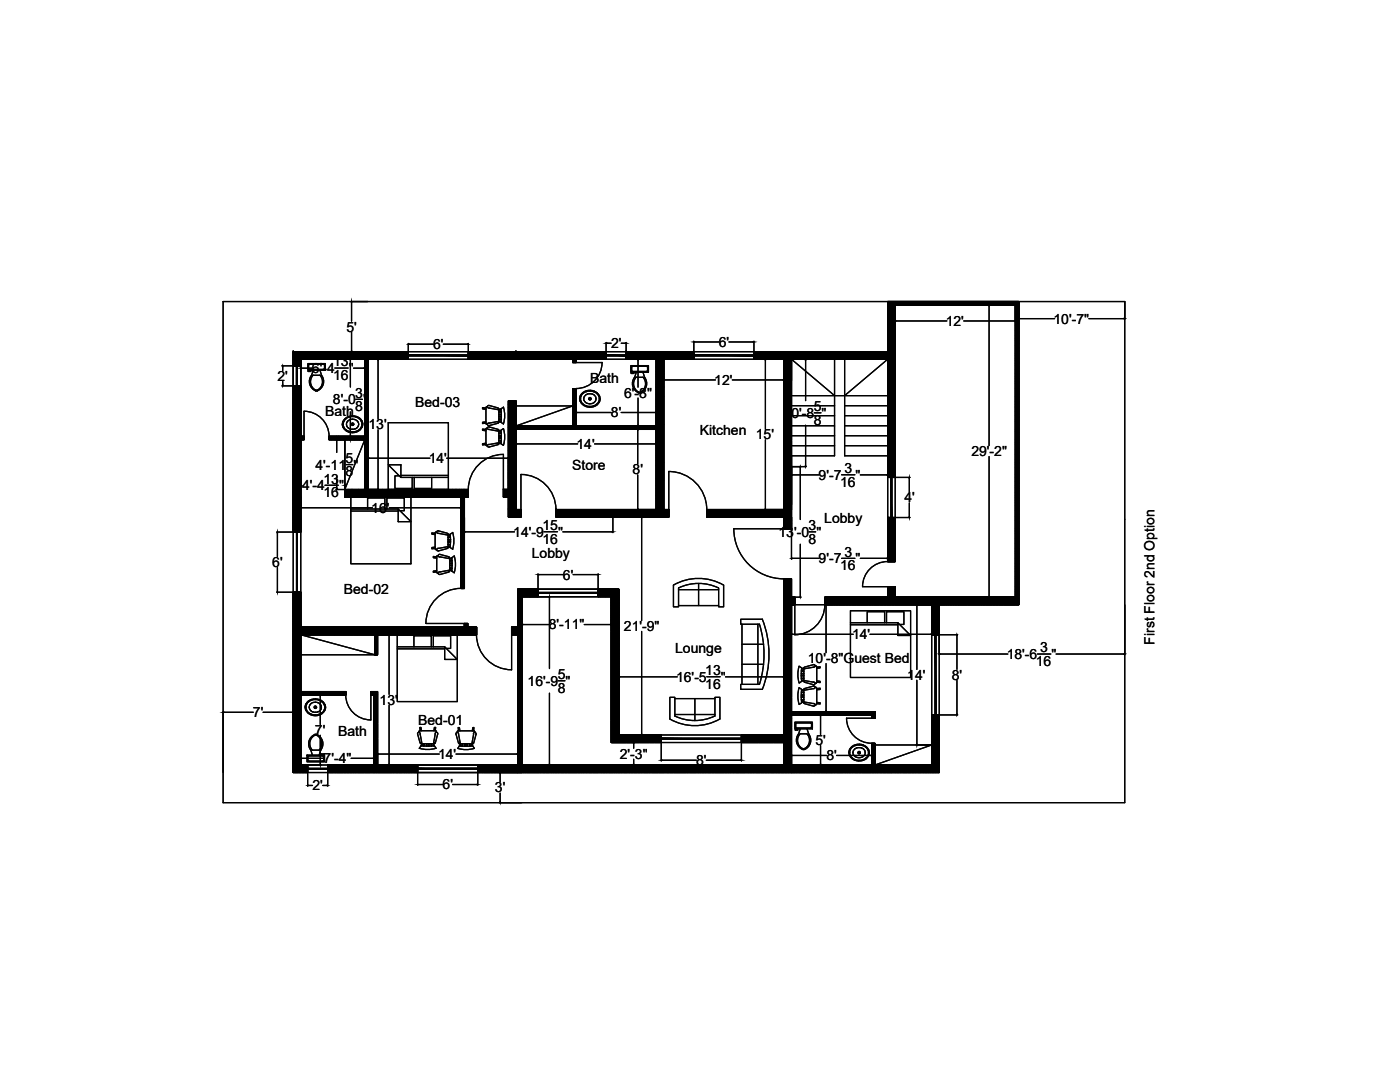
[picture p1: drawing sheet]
<svg xmlns="http://www.w3.org/2000/svg" width="279mm" height="216mm" viewBox="0 0 279 216" stroke-linecap="round" stroke-linejoin="round" font-family="sans-serif">
<defs><g id="words">
<g font-size="2.8">
<text x="188.7" y="65">12'</text>
<text x="210.2" y="64.6">10'-7&quot;</text>
<text x="69.1" y="66.2">5'</text>
<text x="86.4" y="69.7">6'</text>
<text x="122" y="69.5">2'</text>
<text x="143.4" y="69.2">6'</text>
<text x="55.4" y="76">2'</text>
<text x="62.2" y="74.5">6'-4</text>
<text x="66.5" y="73.1">13</text>
<text x="66.5" y="75.8">16</text>
<text x="69.6" y="74.5">&quot;</text>
<text x="117.8" y="76.5">Bath</text>
<text x="142.6" y="76.8">12'</text>
<text x="64.9" y="83.1">Bath</text>
<text x="66.4" y="80.7">8'-0 &quot;&quot;</text>
<text x="66.4" y="80.7">8'-0</text>
<text x="70.9" y="79.3">3</text>
<text x="70.9" y="82.1">8</text>
<text x="82.9" y="81.2">Bed-03</text>
<text x="121.9" y="83.3">8'</text>
<text x="124.6" y="79.3">6'-8&quot;</text>
<text x="156.4" y="83.4">10'-8 &quot;&quot;</text>
<text x="156.4" y="83.4">10'-8</text>
<text x="162.4" y="82">5</text>
<text x="73.5" y="85.7">13'</text>
<text x="115.1" y="89.6">14'</text>
<text x="139.7" y="86.7">Kitchen</text>
<text x="150.8" y="87.7">15'</text>
<text x="162.4" y="84.7">8</text>
<text x="63" y="93.7">4'-11</text>
<text x="69" y="92.4">5</text>
<text x="69" y="95.1">8</text>
<text x="70.5" y="93.7">&quot;</text>
<text x="85.6" y="92.4">14'</text>
<text x="114.2" y="93.7">Store</text>
<text x="126.3" y="94.7">8'</text>
<text x="163.4" y="95.7">9'-7</text>
<text x="168.5" y="94.4">3</text>
<text x="170.8" y="95.7">&quot;</text>
<text x="193.9" y="91">29'-2&quot;</text>
<text x="60.3" y="97.8">4'-4</text>
<text x="64.6" y="96.5">13</text>
<text x="64.6" y="99.2">16</text>
<text x="67.7" y="97.8">&quot;</text>
<text x="167.7" y="97.1">16</text>
<text x="180.5" y="100.3">4'</text>
<text x="74.1" y="102.3">16'</text>
<text x="102.4" y="107.1">14'-9</text>
<text x="108.3" y="105.8">15</text>
<text x="111.4" y="107.1">&quot;</text>
<text x="155.4" y="107.1">13'-0 &quot;&quot;</text>
<text x="155.4" y="107.1">13'-0</text>
<text x="161.4" y="105.8">3</text>
<text x="164.5" y="104.3">Lobby</text>
<text x="54.3" y="113.1">6'</text>
<text x="106.1" y="111.4">Lobby</text>
<text x="108.3" y="108.5">16</text>
<text x="161.4" y="108.5">8</text>
<text x="163.4" y="112.4">9'-7</text>
<text x="167.7" y="113.8">16</text>
<text x="168.5" y="111.1">3</text>
<text x="170.8" y="112.4">&quot;</text>
<text x="68.6" y="118.6">Bed-02</text>
<text x="112.3" y="115.6">6'</text>
<text x="109.5" y="125.6">8'-11&quot;</text>
<text x="124.5" y="125.9">21'-9&quot;</text>
<text x="134.7" y="130.3">Lounge</text>
<text x="170" y="127.6">14'</text>
<text x="200.9" y="131.5">18'-6</text>
<text x="207.6" y="130.2">3</text>
<text x="209.8" y="131.5">&quot;</text>
<text x="230.4" y="128.7" transform="rotate(-90 230.4 128.7)">First Floor 2nd Option</text>
<text x="105.3" y="136.8">16'-9 &quot;&quot;</text>
<text x="105.3" y="136.8">16'-9</text>
<text x="111.3" y="135.5">5</text>
<text x="134.9" y="136">16'-5</text>
<text x="140.8" y="134.7">13</text>
<text x="140.8" y="137.4">16</text>
<text x="143.9" y="136">&quot;</text>
<text x="161.2" y="132.3">10'-8&quot;Guest Bed</text>
<text x="181.1" y="135.7">14'</text>
<text x="190" y="135.7">8'</text>
<text x="206.7" y="132.9">16</text>
<text x="50.5" y="143.1">7'</text>
<text x="75.7" y="140.6">13'</text>
<text x="111.3" y="138.2">8</text>
<text x="62.9" y="146.7">7'</text>
<text x="67.5" y="146.9">Bath</text>
<text x="83.5" y="144.6">Bed-01</text>
<text x="162.7" y="148.6">5'</text>
<text x="64.6" y="152.3">7'-4&quot;</text>
<text x="87.4" y="151.5">14'</text>
<text x="123.7" y="151.4">2'-3&quot;</text>
<text x="138.9" y="152.7">8'</text>
<text x="164.9" y="151.7">8'</text>
<text x="62.4" y="157.7">2'</text>
<text x="88.3" y="157.5">6'</text>
<text x="98.8" y="158.1">3'</text>
</g>
</g></defs>
<!-- layer: 0 -->
<g fill="none" stroke="#000" stroke-width=".25">
<path d="M44.5 60.2h180v100h-180zM60 71.7v15.4h.7v.6h-.7v18.5h-1.5v-29.2h1.5v10.1M60 71.7v1.3h-1.5v-2.8h23v1.5h-8v26h20v1.5h-.8v18.2h-.7v-18.2h-23.2v-1.5h4v-10M60 71.7h12.8v15.4h-7.1v.6h7.1M93.5 70.2h27.5v1.5h-6v.6h-.7v-.6h-20.8zM103 70.2h.1M158 71.7h19.2M158 71.7l8.6 7.2M158 78.9h8.6M166.6 71.7v19.2h-8.6M168.6 71.7v19.2h8.6M168.6 78.9h8.6"/>
<path d="M177.2 71.7l-8.6 7.2h-2M177.2 60.2v10h-26.7v1.5h6v30h-15.5v1.5h15.5v2.3h1.5v-33.8M177.2 71.7v23.6h1.5v-34.5h23.9v58.4h-16.7M203.3 60.2v60.5h-15.9v6h-1.5v-6h-21.3v-1.5h12.6v-2.1h1.5v2.1h8.7M68.8 87.7v10l4-10M103 85h11.3v-7.5h.7v7.5h16v-13.3h-6v-1.5h13.5v1.5h-6v30h1v1.5h-22.5M103 85v-5h-1.5v17.7h-1v1.5h1v4h2.5v-1.5h-1v-16h28v16h-20M103 81h11.3l-11.3 4M158 88.9h8.6M158 86.9h8.6M158 85h8.6M158 82.9h8.6"/>
<path d="M158 81h8.6M168.6 88.9h8.6M168.6 86.9h8.6M168.6 85h8.6M168.6 82.9h8.6M168.6 81h8.6M58.5 118.2h1.5v7h32.7v-.8h.6v.8h1.8v1.5h-19.8v4h-.5l-14.8-4v11.3h9v.7h-9v13.9h1.4v1.5h-2.9zM177.2 103.3h1.5v8.8h-1.5zM60 126.7h14.8v4h-14.8M74 138h1.3v14.6h8v1.5h-17.9v-1.5h9.3v-13.9h-.7zM123.5 140v6.7h8.5v1.5h-10v-29.1h-2.6v-1.5h4.1v23.1M103.3 141.4v-14.7h-1.2v-1.5h1.2v-7.6h4.1v1.5h-3.2v33.5h52.3v-4.4h-8.5v-1.5h8.5v-31.2h1.5v3.7h.6v1.5h-.6v21.3h16.6v1.3h-5.7"/>
<path d="M103.3 141.7h.1M103.3 146.7h.1M103.3 140.7v11.9h-8v1.5h92.1v-11.4h-1.5v9.9h-11.3M174 143.3v-.6h-16v9.9h16v-4.3h.6v.3M174.6 148.6h11.3l-11.3 4M174.6 148.6v4M187.4 152.6h.1"/>
</g>
<!-- layer: Hatches -->
<g fill="none" stroke="#000" stroke-width=".25">
<path d="M58.5 70.2h.1M58.5 71.1l1-.9-1 1M58.5 71.2l1.1-1-1.1 1M58.5 71.6l1.5-1.4-1.5 1.5M58.5 72.7l2.6-2.5-2.6 2.5M58.5 77.7l.7-.7-.7 .7M58.5 77.7l.8-.7-.8 .8M58.5 78.1l1.1-1.1-1.1 1.1M58.5 78.2l1.2-1.2-1.2 1.2M58.5 79.2l1.5-1.4-1.5 1.5M58.5 79.5l1.5-1.5-1.5 1.6M58.6 73l2.8-2.8-2.8 2.8"/>
<path d="M58.6 77l-.1 .1M58.6 70.2l-.1 .1M58.7 77l-.2 .2 .2-.2M58.7 70.2l-.2 .2M58.8 70.2l-.3 .2M58.8 77l-.3 .3M58.8 77l-.3 .3 .4-.3M58.8 70.2l-.3 .3 .4-.3M58.8 73l1.2-1.2-1.1 1.2M58.9 77l-.4 .4M59 70.2l-.5 .5M59 77l-.5 .5"/>
<path d="M59.1 70.2l-.6 .6M59.1 77l-.6 .6M59.2 70.2l-.7 .7M59.3 70.2l-.8 .7 .8-.7M59.3 77l-.8 .8M59.4 70.2l-.9 .8M59.4 77l-.9 .9M59.4 77l-.9 .9 1-.9M59.6 77l-1.1 1M59.7 70.2l-1.2 1.1M59.7 70.2l-1.2 1.2M59.8 77l-1.3 1.3"/>
<path d="M59.8 70.2l-1.3 1.4M59.9 77l-1.4 1.4 1.4-1.4M59.9 70.2l-1.4 1.4M60 77l-1.5 1.5M60 71.7l-1.2 1.3M60 71.9l-1.1 1.1M60 71.9l-1 1.1M60 72l-1 1 1-1M60 72.1l-.9 .9 .9-.9M60 72.2l-.8 .8M60 72.3l-.7 .7M60 72.4l-.6 .6"/>
<path d="M60 72.4l-.5 .6M60 72.5l-.4 .5M60 72.7l-.3 .3M60 72.8l-.2 .2M60 72.8l-.1 .2M60 73h.1M60 77.1l-1.5 1.6M60 77.2l-1.5 1.6M60 77.3l-1.5 1.5M60 77.4l-1.5 1.5M60 77.5l-1.5 1.5M60 77.6l-1.5 1.6 1.5-1.5"/>
<path d="M60 77.8l-1.5 1.6M60 77.9l-1.5 1.6M60 78.2l-1.5 1.5M60 78.3l-1.5 1.5M60 78.4l-1.5 1.5M60 78.5l-1.5 1.5M60 78.5l-1.5 1.6M60 78.6l-1.5 1.5M60 78.7l-1.5 1.5M60 78.8l-1.5 1.5M60 78.9l-1.5 1.5M60 79l-1.5 1.5"/>
<path d="M60 79.1l-1.5 1.5 1.5-1.5M60 79.2l-1.5 1.5M60 79.3l-1.5 1.6M60 79.5l-1.5 1.5M60 79.6l-1.5 1.5 1.5-1.5M60 79.7l-1.5 1.5M60 79.8l-1.5 1.5M60 79.9l-1.5 1.5M60 80l-1.5 1.5M60 77.1l-1.5 1.5M60 78.1l-1.5 1.5M60.1 70.2l-1.6 1.6"/>
<path d="M60.2 70.2l-1.7 1.6M60.3 70.2l-1.8 1.7M60.3 70.2l-1.8 1.8M60.4 70.2l-1.9 1.8M60.4 70.2l-1.9 1.9M60.5 70.2l-2 1.9M60.5 70.2l-2 2 2.1-2M60.6 70.2l-2.1 2.1M60.7 70.2l-2.2 2.2M60.8 70.2l-2.3 2.3M60.9 70.2l-2.4 2.3M61 70.2l-2.5 2.4"/>
<path d="M61 70.2l-2.5 2.5M61.2 70.2l-2.7 2.6M61.2 70.2l-2.7 2.7 2.7-2.7M61.3 70.2l-2.8 2.8 2.9-2.8M61.3 71.7l1.5-1.5-1.4 1.5M61.5 70.2l-2.8 2.8 2.8-2.8M61.6 70.2l-1.5 1.5M61.7 70.2l-1.5 1.5M61.8 71.7l1.5-1.5-1.4 1.5M61.8 70.2l-1.5 1.5M61.9 70.2l-1.5 1.5M62 70.2l-1.5 1.5"/>
<path d="M62.1 70.2l-1.6 1.5M62.1 70.2l-1.5 1.5M62.2 70.2l-1.5 1.5M62.3 70.2l-1.5 1.5M62.3 71.7l1.5-1.5-1.5 1.5M62.4 70.2l-1.5 1.5M62.5 70.2l-1.5 1.5M62.6 70.2l-1.5 1.5 1.5-1.5-1.4 1.5M62.8 70.2l-1.6 1.5M62.9 70.2l-1.5 1.5 1.6-1.5M63.1 70.2l-1.5 1.5M63.2 70.2l-1.5 1.5"/>
<path d="M63.2 71.7l1.6-1.5-1.5 1.5M63.5 70.2l-1.6 1.5M63.6 70.2l-1.6 1.5M63.6 70.2l-1.5 1.5 1.6-1.5-1.5 1.5M63.9 70.2l-1.5 1.5M64 70.2l-1.5 1.5M64.1 70.2l-1.5 1.5M64.2 70.2l-1.6 1.5M64.3 70.2l-1.6 1.5M64.3 70.2l-1.5 1.5M64.3 70.2l-1.4 1.5M64.4 70.2l-1.5 1.5"/>
<path d="M64.5 70.2l-1.5 1.5M64.6 70.2l-1.5 1.5M64.7 70.2l-1.5 1.5M64.8 71.7l1.6-1.5-1.4 1.5M64.9 70.2l-1.6 1.5M65 70.2l-1.6 1.5M65 70.2l-1.5 1.5M65.1 70.2l-1.5 1.5M65.2 70.2l-1.5 1.5M65.3 70.2l-1.5 1.5M65.4 70.2l-1.5 1.5M65.5 70.2l-1.6 1.5"/>
<path d="M65.5 70.2l-1.5 1.5M65.6 70.2l-1.5 1.5M65.7 70.2l-1.6 1.5M65.7 70.2l-1.5 1.5M65.8 70.2l-1.5 1.5M65.8 70.2l-1.4 1.5M65.9 70.2l-1.5 1.5M66 70.2l-1.5 1.5M66.1 70.2l-1.5 1.5M66.2 70.2l-1.5 1.5M66.3 70.2l-1.5 1.5M66.4 71.7l1.5-1.5-1.5 1.5"/>
<path d="M66.5 70.2l-1.5 1.5 1.6-1.5M66.6 70.2l-1.5 1.5M66.7 70.2l-1.5 1.5M66.8 70.2l-1.5 1.5M66.9 70.2l-1.5 1.5M67 70.2l-1.5 1.5M67 70.2l-1.4 1.5M67.1 70.2l-1.5 1.5M67.2 70.2l-1.5 1.5M67.3 70.2l-1.6 1.5M67.3 70.2l-1.5 1.5M67.3 70.2l-1.4 1.5"/>
<path d="M67.4 70.2l-1.5 1.5M67.5 70.2l-1.6 1.5M67.5 70.2l-1.5 1.5 1.5-1.5M67.6 70.2l-1.5 1.5M67.7 70.2l-1.5 1.5M67.8 70.2l-1.5 1.5M67.9 70.2l-1.5 1.5 1.7-1.5M67.9 71.7l1.7-1.5-1.5 1.5M68.1 70.2l-1.5 1.5M68.2 70.2l-1.5 1.5 1.5-1.5M68.3 70.2l-1.5 1.5M68.4 70.2l-1.5 1.5"/>
<path d="M68.5 70.2l-1.5 1.5M68.6 70.2l-1.5 1.5M68.7 70.2l-1.5 1.5M68.8 70.2l-1.6 1.5M68.8 70.2l-1.5 1.5M68.8 71.7l1.5-1.5-1.5 1.5M68.8 70.2l-1.4 1.5M68.9 70.2l-1.5 1.5M69 70.2l-1.5 1.5M69.1 70.2l-1.5 1.5M69.2 70.2l-1.5 1.5M69.3 70.2l-1.5 1.5"/>
<path d="M69.4 70.2l-1.5 1.5M69.7 70.2l-1.5 1.5M69.8 70.2l-1.5 1.5M69.9 70.2l-1.5 1.5M70 70.2l-1.5 1.5M70.1 70.2l-1.5 1.5M70.2 70.2l-1.5 1.5M70.2 71.7l1.5-1.5-1.4 1.5M70.3 70.2l-1.6 1.5M70.5 70.2l-1.6 1.5M70.5 70.2l-1.5 1.5M70.6 70.2l-1.5 1.5 1.6-1.5-1.5 1.5"/>
<path d="M70.8 70.2l-1.5 1.5M70.9 70.2l-1.5 1.5M71 70.2l-1.5 1.5M71.2 70.2l-1.6 1.5M71.2 70.2l-1.5 1.5M71.3 70.2l-1.5 1.5M71.4 71.7l1.5-1.5-1.5 1.5M71.5 70.2l-1.6 1.5M71.6 70.2l-1.5 1.5 1.5-1.5M71.7 70.2l-1.5 1.5M71.9 70.2l-1.6 1.5M71.9 70.2l-1.5 1.5"/>
<path d="M71.9 71.7l1.5-1.5-1.4 1.5M71.9 70.2l-1.4 1.5M72 70.2l-1.5 1.5M72.1 70.2l-1.5 1.5M72.2 70.2l-1.5 1.5M72.3 70.2l-1.5 1.5M72.4 70.2l-1.5 1.5M72.5 70.2l-1.5 1.5M72.7 70.2l-1.7 1.5M72.7 70.2l-1.5 1.5M72.8 70.2l-1.6 1.5M72.8 71.7l1.6-1.5-1.6 1.6"/>
<path d="M72.8 72.2l2-2-2 2M72.8 72.6l.7-.6-.7 .7M72.8 73.3l.7-.7-.7 .8M72.8 73.7l.7-.6-.7 .6M72.8 73.8l.7-.7-.7 .7M72.8 74.1l.7-.6-.7 .7M72.8 74.5l.7-.7-.7 .7M72.8 74.9l.7-.6-.7 .7M72.8 75.2l.7-.6-.7 .6M72.8 75.3l.7-.7-.7 .7M72.8 75.6l.7-.6-.7 .7M72.8 76.4l.7-.6-.7 .7"/>
<path d="M72.8 76.8l.7-.7-.7 .7M72.8 77.2l.7-.6-.7 .7M72.8 77.6l.7-.7-.7 .7M72.8 77.7l.7-.7-.7 .7M72.8 77.8l.7-.6-.7 .7M72.8 78.3l.7-.6-.7 .6M72.8 78.7l.7-.6-.7 .7M72.8 78.8l.7-.6-.7 .7M72.8 79.5l.7-.6-.7 .7M72.8 79.9l.7-.7-.7 .7M72.8 70.2l-1.5 1.5M73 70.2l-1.5 1.5"/>
<path d="M73.1 70.2l-1.5 1.5 1.5-1.5M73.2 70.2l-1.5 1.5M73.3 70.2l-1.6 1.5M73.4 70.2l-1.6 1.5M73.5 71.8l-.7 .7M73.5 71.9l-.7 .7M73.5 72.1l-.7 .7 .7-.7M73.5 72.2l-.7 .6M73.5 72.2l-.7 .7M73.5 72.4l-.7 .5M73.5 72.4l-.7 .7M73.5 72.5l-.7 .7"/>
<path d="M73.5 72.7l-.7 .7M73.5 72.8l-.7 .6 .7-.6M73.5 72.8l-.7 .7 .7-.6M73.5 73l-.7 .6M73.5 73.2l-.7 .7 .7-.6M73.5 73.3l-.7 .7 .7-.7M73.5 73.4l-.7 .7M73.5 73.7l-.7 .5M73.5 73.7l-.7 .7M73.5 73.9l-.7 .7M73.5 74l-.7 .7 .7-.7M73.5 74.1l-.7 .7"/>
<path d="M73.5 74.2l-.7 .7M73.5 74.4l-.7 .6 .7-.6M73.5 74.5l-.7 .6M73.5 74.7l-.7 .7M73.5 74.7l-.7 .8 .7-.7M73.5 74.9l-.7 .7M73.5 75.2l-.7 .5M73.5 75.2l-.7 .7M73.5 75.2l-.7 .7 .7-.6M73.5 75.3l-.7 .7M73.5 75.4l-.7 .7M73.5 75.6l-.7 .6"/>
<path d="M73.5 75.6l-.7 .7M73.5 75.7l-.7 .7M73.5 75.9l-.7 .6 .7-.6M73.5 76l-.7 .6 .7-.6M73.5 76.1l-.7 .6M73.5 76l-.7 .7M73.5 76.2l-.7 .7M73.5 76.3l-.7 .7 .7-.7M73.5 76.4l-.7 .7 .7-.7M73.5 76.5l-.7 .7M73.5 76.7l-.7 .7 .7-.7M73.5 76.7l-.7 .7 .7-.6"/>
<path d="M73.5 76.8l-.7 .7M73.5 77.1l-.7 .7 .7-.7M73.5 77.3l-.7 .6M73.5 77.4l-.7 .6M73.5 77.5l-.7 .6M73.5 77.6l-.7 .6M73.5 77.5l-.7 .7M73.5 77.7l-.7 .7M73.5 77.8l-.7 .7 .7-.7M73.5 77.9l-.7 .7 .7-.7M73.5 78l-.7 .7M73.5 78.2l-.7 .7 .7-.6"/>
<path d="M73.5 78.3l-.7 .7 .7-.6M73.5 78.4l-.7 .7M73.5 78.5l-.7 .7M73.5 78.6l-.7 .7 .7-.7M73.5 78.7l-.7 .7M73.5 78.7l-.7 .6M73.5 78.8l-.7 .7M73.5 78.9l-.7 .7 .7-.6M73.5 79.1l-.7 .6 .7-.6M73.5 79.2l-.7 .6M73.5 79.1l-.7 .7M73.5 79.3l-.7 .7 .7-.7"/>
<path d="M73.5 79.4l-.7 .7 .7-.7M73.5 79.5l-.7 .7M73.5 79.7l-.7 .7M73.5 79.8l-.7 .7 .7-.6M73.5 79.9l-.7 .7M73.5 73.8l-.7 .6M73.5 75.4l-.7 .6M73.5 76.9l-.7 .6M73.5 78.5l-.7 .6M73.5 80l-.7 .6M73.5 70.2l-1.5 1.5M73.6 70.2l-1.5 1.5"/>
<path d="M73.7 70.2l-1.5 1.5M73.8 70.2l-1.5 1.5M73.9 70.2l-1.5 1.5M74 70.2l-1.6 1.5M74 70.2l-1.5 1.5M74.1 70.2l-1.5 1.5M74.2 70.2l-1.5 1.5M74.3 70.2l-1.5 1.5M74.5 70.2l-1.7 1.7M74.6 70.2l-1.8 1.7M74.7 70.2l-1.9 1.8M74.8 70.2l-2 1.9"/>
<path d="M74.8 70.2l-2 2M74.9 70.2l-2.1 2.1M75 70.2l-2.2 2.2 .7-.7M75.1 70.2l-1.5 1.5M75.2 70.2l-1.6 1.5M75.2 70.2l-1.5 1.5M75.3 70.2l-1.5 1.5M75.4 70.2l-1.5 1.5M75.5 70.2l-1.6 1.5M75.5 70.2l-1.5 1.5M75.6 70.2l-1.5 1.5M75.6 70.2l-1.5 1.5 1.6-1.5"/>
<path d="M75.7 70.2l-1.5 1.5M75.8 70.2l-1.5 1.5M75.9 70.2l-1.5 1.5M76 71.7l1.5-1.5-1.5 1.5M76 70.2l-1.5 1.5M76.1 70.2l-1.5 1.5M76.2 70.2l-1.5 1.5 1.6-1.5M76.3 70.2l-1.5 1.5M76.4 70.2l-1.6 1.5M76.4 71.7l1.6-1.5-1.4 1.5M76.5 70.2l-1.6 1.5M76.6 70.2l-1.6 1.5"/>
<path d="M76.6 70.2l-1.5 1.5M76.7 70.2l-1.5 1.5M76.8 70.2l-1.5 1.5M76.9 70.2l-1.5 1.5M77 70.2l-1.5 1.5M77 71.7l1.5-1.5-1.5 1.5M77.1 70.2l-1.6 1.5M77.1 70.2l-1.5 1.5M77.2 70.2l-1.5 1.5M77.2 70.2l-1.5 1.5 1.6-1.5-1.5 1.5M77.4 70.2l-1.5 1.5M77.6 70.2l-1.5 1.5 1.6-1.5"/>
<path d="M77.8 70.2l-1.5 1.5M77.9 70.2l-1.6 1.5M77.9 71.7l1.5-1.5-1.5 1.5M78.1 70.2l-1.5 1.5M78.2 70.2l-1.5 1.5M78.3 70.2l-1.5 1.5 1.6-1.5-1.5 1.5M78.6 70.2l-1.6 1.5M78.6 70.2l-1.5 1.5M78.7 70.2l-1.5 1.5M78.8 70.2l-1.6 1.5M78.8 70.2l-1.5 1.5M78.9 70.2l-1.5 1.5"/>
<path d="M79 70.2l-1.5 1.5M79.1 70.2l-1.5 1.5M79.2 70.2l-1.5 1.5M79.3 70.2l-1.5 1.5M79.5 71.7l1.6-1.5-1.5 1.5M79.6 70.2l-1.6 1.5M79.6 70.2l-1.5 1.5M79.7 70.2l-1.5 1.5M79.8 70.2l-1.5 1.5M79.9 70.2l-1.5 1.5M80 70.2l-1.5 1.5M80.1 70.2l-1.5 1.5"/>
<path d="M80.2 70.2l-1.5 1.5M80.3 70.2l-1.6 1.5M80.3 70.2l-1.5 1.5M80.4 70.2l-1.5 1.5M80.5 70.2l-1.6 1.5M80.5 70.2l-1.5 1.5M80.6 71.7l.9-.9-.9 .9M80.6 70.2l-1.5 1.5M80.7 70.2l-1.5 1.5M80.8 70.2l-1.5 1.5M80.9 70.2l-1.6 1.5M81 70.2l-1.6 1.5"/>
<path d="M81.2 70.2l-1.5 1.5 1.5-1.5M81.3 70.2l-1.5 1.5M81.4 70.2l-1.5 1.5M81.5 70.2l-1.5 1.5M81.5 70.3l-1.4 1.4M81.5 70.4l-1.3 1.3M81.5 70.5l-1.2 1.2 1.2-1.2M81.5 70.6l-1.1 1.1M81.5 70.7l-1 1M81.5 70.9l-.8 .8 .8-.8M81.5 71l-.7 .7M81.5 71.1l-.6 .6"/>
<path d="M81.5 71.2l-.5 .5M81.5 71.3l-.4 .4M81.5 71.4l-.3 .3M81.5 71.5l-.2 .2M81.5 71.6l-.1 .1M81.5 71.7h.1M93.5 70.2h.1M93.5 70.8l.6-.6-.6 .6M93.5 71.2l1-1-1 1.1M93.6 70.2l-.1 .1M93.7 70.2l-.2 .2M93.7 70.2l-.2 .3"/>
<path d="M93.8 70.2l-.3 .3M93.9 70.2l-.4 .4M94 70.2l-.5 .5M94.2 71.7l1.6-1.5-1.5 1.5M94.3 70.2l-.8 .7M94.4 70.2l-.9 .9M94.5 70.2l-1 1M94.7 70.2l-1.2 1.2M94.8 70.2l-1.3 1.3M94.9 70.2l-1.4 1.4M95 70.2l-1.5 1.5M95.1 70.2l-1.5 1.5"/>
<path d="M95.2 70.2l-1.5 1.5M95.3 70.2l-1.6 1.5M95.4 70.2l-1.5 1.5M95.4 70.2l-1.5 1.5 1.6-1.5M95.5 70.2l-1.5 1.5M95.6 70.2l-1.5 1.5M95.7 71.7l1.5-1.5-1.5 1.5M95.9 70.2l-1.5 1.5 1.5-1.5M96 70.2l-1.5 1.5M96.1 70.2l-1.6 1.5M96.1 70.2l-1.5 1.5M96.2 70.2l-1.5 1.5"/>
<path d="M96.3 70.2l-1.5 1.5M96.4 70.2l-1.5 1.5M96.5 70.2l-1.5 1.5 1.6-1.5-1.5 1.5M96.7 70.2l-1.5 1.5M96.8 70.2l-1.6 1.5M96.8 70.2l-1.5 1.5 1.6-1.5M97 70.2l-1.6 1.5M97 70.2l-1.5 1.5M97.1 70.2l-1.5 1.5M97.3 70.2l-1.5 1.5 1.6-1.5M97.5 71.7l1.5-1.5-1.5 1.5M97.5 70.2l-1.5 1.5"/>
<path d="M97.6 70.2l-1.6 1.5 1.6-1.5-1.4 1.5M97.8 70.2l-1.6 1.5M97.8 70.2l-1.5 1.5M97.9 70.2l-1.5 1.5M98 70.2l-1.5 1.5M98.1 70.2l-1.5 1.5M98.2 70.2l-1.5 1.5M98.2 71.7l1.5-1.5-1.5 1.5M98.3 70.2l-1.5 1.5M98.4 70.2l-1.5 1.5M98.5 70.2l-1.6 1.5M98.5 70.2l-1.5 1.5"/>
<path d="M98.6 70.2l-1.5 1.5M98.7 70.2l-1.6 1.5M98.7 70.2l-1.5 1.5M98.9 70.2l-1.6 1.5M99.1 70.2l-1.5 1.5M99.2 70.2l-1.6 1.5M99.2 70.2l-1.5 1.5M99.2 71.7l1.6-1.5-1.5 1.5M99.3 70.2l-1.5 1.5M99.4 70.2l-1.5 1.5M99.5 70.2l-1.5 1.5M99.6 70.2l-1.5 1.5"/>
<path d="M99.8 70.2l-1.6 1.5M99.8 70.2l-1.5 1.5M99.9 70.2l-1.6 1.5M99.9 70.2l-1.5 1.5 1.6-1.5M100 70.2l-1.5 1.5M100.1 70.2l-1.5 1.5M100.2 70.2l-1.5 1.5M100.3 70.2l-1.5 1.5M100.4 70.2l-1.5 1.5M100.5 70.2l-1.5 1.5M100.6 70.2l-1.5 1.5M100.7 70.2l-1.6 1.5"/>
<path d="M100.7 71.7l1.5-1.5-1.4 1.5M100.9 70.2l-1.5 1.5 1.5-1.5M101 70.2l-1.5 1.5M101.1 70.2l-1.5 1.5M101.2 70.2l-1.5 1.5M101.3 71.7l1.5-1.5-1.5 1.5M101.3 70.2l-1.5 1.5M101.4 70.2l-1.5 1.5M101.5 70.2l-1.5 1.5M101.6 70.2l-1.6 1.5M101.6 70.2l-1.5 1.5M101.7 70.2l-1.5 1.5"/>
<path d="M101.8 70.2l-1.5 1.5M101.9 70.2l-1.6 1.5M101.9 70.2l-1.5 1.5M102 70.2l-1.5 1.5M102.1 70.2l-1.5 1.5M102.2 70.2l-1.5 1.5M102.2 71.7l1.5-1.5-1.4 1.5M102.4 70.2l-1.6 1.5M102.4 70.2l-1.5 1.5 1.6-1.5M102.5 70.2l-1.5 1.5M102.6 70.2l-1.5 1.5M102.7 70.2l-1.5 1.5"/>
<path d="M102.8 70.2l-1.5 1.5M102.9 70.2l-1.5 1.5M103 70.2l-1.5 1.5M103.1 70.2l-1.6 1.5M103.1 70.2l-1.5 1.5M103.2 70.2l-1.5 1.5M103.3 70.2l-1.5 1.5M103.4 70.2l-1.5 1.5M103.5 70.2l-1.5 1.5 1.6-1.5-1.5 1.5M103.7 70.2l-1.6 1.5M103.8 70.2l-1.5 1.5 1.6-1.5M104 70.2l-1.5 1.5"/>
<path d="M104.1 70.2l-1.5 1.5M104.2 70.2l-1.5 1.5M104.3 70.2l-1.5 1.5M104.4 70.2l-1.6 1.5M104.4 70.2l-1.5 1.5M104.5 70.2l-1.5 1.5M104.5 70.2l-1.5 1.5 1.6-1.5-1.5 1.5M104.7 70.2l-1.5 1.5M104.8 70.2l-1.5 1.5M104.9 70.2l-1.5 1.5M105 70.2l-1.5 1.5 1.5-1.5M105.1 70.2l-1.5 1.5"/>
<path d="M105.2 70.2l-1.6 1.5M105.2 70.2l-1.5 1.5M105.3 70.2l-1.5 1.5M105.4 70.2l-1.5 1.5 1.5-1.5M105.5 70.2l-1.5 1.5 1.5-1.5M105.6 70.2l-1.5 1.5M105.7 70.2l-1.6 1.5M105.7 70.2l-1.5 1.5M105.9 70.2l-1.6 1.5M105.9 70.2l-1.4 1.5M106 70.2l-1.5 1.5M106.1 70.2l-1.6 1.5"/>
<path d="M106.1 70.2l-1.5 1.5M106.2 70.2l-1.5 1.5M106.3 70.2l-1.5 1.5M106.4 70.2l-1.5 1.5M106.5 70.2l-1.5 1.5M106.6 70.2l-1.5 1.5M106.7 70.2l-1.6 1.5M106.7 70.2l-1.5 1.5M106.8 70.2l-1.5 1.5M106.9 70.2l-1.6 1.5M107 70.2l-1.6 1.5M107.1 70.2l-1.5 1.5"/>
<path d="M107.2 70.2l-1.5 1.5M107.3 71.7l1.5-1.5-1.5 1.5M107.4 70.2l-1.6 1.5M107.4 70.2l-1.5 1.5M107.5 70.2l-1.5 1.5M107.6 70.2l-1.6 1.5M107.6 70.2l-1.5 1.5M107.7 70.2l-1.5 1.5 1.6-1.5-1.5 1.5M107.9 70.2l-1.5 1.5M108 70.2l-1.5 1.5M108.1 70.2l-1.5 1.5M108.2 70.2l-1.5 1.5"/>
<path d="M108.3 70.2l-1.6 1.5M108.3 70.2l-1.5 1.5M108.3 70.2l-1.4 1.5M108.4 70.2l-1.5 1.5M108.5 70.2l-1.6 1.5M108.5 70.2l-1.5 1.5M108.6 70.2l-1.5 1.5M108.7 70.2l-1.5 1.5M108.9 70.2l-1.5 1.5 1.5-1.5M108.9 71.7l1.5-1.5-1.4 1.5M109 70.2l-1.6 1.5M109 70.2l-1.5 1.5"/>
<path d="M109.1 70.2l-1.5 1.5M109.2 70.2l-1.5 1.5M109.3 70.2l-1.5 1.5M109.4 70.2l-1.5 1.5M109.5 70.2l-1.5 1.5M109.6 70.2l-1.5 1.5M109.7 70.2l-1.5 1.5M109.8 70.2l-1.6 1.5M109.8 70.2l-1.5 1.5M109.8 70.2l-1.4 1.5M109.9 70.2l-1.5 1.5M110 70.2l-1.5 1.5"/>
<path d="M110.1 70.2l-1.5 1.5M110.2 70.2l-1.5 1.5M110.3 70.2l-1.5 1.5M110.4 71.7l1.5-1.5-1.5 1.5M110.5 70.2l-1.5 1.5 1.6-1.5M110.7 70.2l-1.6 1.5M110.7 70.2l-1.5 1.5M110.8 70.2l-1.5 1.5M110.9 70.2l-1.5 1.5M111 70.2l-1.6 1.5M111 70.2l-1.5 1.5M111.1 70.2l-1.5 1.5"/>
<path d="M111.2 70.2l-1.5 1.5M111.3 70.2l-1.5 1.5M111.4 70.2l-1.5 1.5M111.5 70.2l-1.6 1.5M111.5 70.2l-1.5 1.5 1.6-1.5-1.5 1.5M111.7 70.2l-1.5 1.5M111.8 70.2l-1.5 1.5M111.9 70.2l-1.5 1.5 1.7-1.5M112.2 70.2l-1.6 1.5M112.2 70.2l-1.5 1.5M112.3 70.2l-1.5 1.5M112.4 70.2l-1.5 1.5"/>
<path d="M112.5 70.2l-1.5 1.5M112.6 70.2l-1.5 1.5M112.7 70.2l-1.6 1.5M112.7 70.2l-1.5 1.5M112.8 70.2l-1.6 1.5M112.8 70.2l-1.5 1.5M112.8 71.7l1.5-1.5-1.4 1.5M112.9 70.2l-1.5 1.5M113 70.2l-1.5 1.5M113.1 70.2l-1.5 1.5M113.2 70.2l-1.5 1.5M113.3 70.2l-1.5 1.5"/>
<path d="M113.4 70.2l-1.5 1.5M113.6 70.2l-1.7 1.5M113.6 70.2l-1.5 1.5M113.7 70.2l-1.5 1.5M113.8 70.2l-1.5 1.5M113.9 70.2l-1.5 1.5M113.9 71.7l1.6-1.5-1.5 1.5M114 70.2l-1.5 1.5M114.1 70.2l-1.5 1.5M114.2 70.2l-1.5 1.5M114.3 70.2l-1.6 1.5M114.3 71.7l1.5-1.5-1.5 1.5"/>
<path d="M114.3 72.2l2-2-2 2M114.3 77.5h.1M114.3 78.8l.7-.7-.7 .7M114.3 78.3l.7-.6-.7 .7M114.3 79.4l.7-.7-.7 .7M114.3 79.1l.7-.6-.7 .7M114.3 79.8l.7-.6-.7 .7M114.3 77.5v.1M114.4 77.5l-.1 .1M114.4 70.2l-1.5 1.5M114.5 70.2l-1.5 1.5M114.5 72.3l.5-.3-.4 .3"/>
<path d="M114.6 77.5l-.3 .2M114.6 70.2l-1.5 1.5 1.5-1.5M114.6 77.5l-.3 .3M114.7 77.5l-.4 .4M114.7 70.2l-1.5 1.5 1.6-1.5-1.5 1.5M114.7 77.5l-.4 .5M114.8 77.5l-.5 .5M114.9 70.2l-1.5 1.5M114.9 77.5l-.6 .6M114.9 77.5l-.6 .7M115 71.7l-.7 .6M115 71.7l-.6 .6"/>
<path d="M115 71.8l-.5 .5M115 72l-.3 .3M115 72.1l-.2 .2M115 72.2l-.2 .1M115 72.3h-.1M115 77.6l-.7 .6M115 78.2l-.7 .7 .7-.7M115 77.6l-.7 .7M115 77.8l-.7 .7M115 77.8l-.7 .7 .7-.6M115 77.9l-.7 .7M115 78.6l-.7 .6"/>
<path d="M115 78l-.7 .7M115 78.3l-.7 .7M115 78.4l-.7 .7M115 79.1l-.7 .6M115 78.7l-.7 .6M115 78.8l-.7 .7M115 78.9l-.7 .6M115 79l-.7 .7 .7-.7M115 79.1l-.7 .7M115 79.3l-.7 .7M115 79.3l-.7 .7 .7-.6M115 79.4l-.7 .7 .7-.6"/>
<path d="M115 79.5l-.7 .7M115 79.8l-.7 .7 .7-.7M115 79.9l-.7 .7 .7-.7M115 71.8l-.6 .5M115 78l-.7 .6M115 79.6l-.7 .6M115 70.2l-1.6 1.5M115 70.2l-1.4 1.5M115.2 70.2l-1.6 1.5M115.2 70.2l-1.5 1.5M115.3 70.2l-1.5 1.5M115.3 71.7l1.6-1.5-1.5 1.5"/>
<path d="M115.6 70.2l-1.5 1.5 1.5-1.5M115.7 70.2l-1.5 1.5M115.8 70.2l-1.5 1.5M115.9 70.2l-1.6 1.6M115.9 71.7l1.5-1.5-1.4 1.5M116 70.2l-1.7 1.6M116 70.2l-1.7 1.7 1.7-1.7M116.1 70.2l-1.8 1.8 1.8-1.8M116.2 70.2l-1.9 1.9M116.4 70.2l-2.1 2M116.4 70.2l-2.1 2.1 2.2-2.1M116.5 70.2l-1.5 1.5"/>
<path d="M116.6 70.2l-1.5 1.5M116.7 70.2l-1.6 1.5M116.7 70.2l-1.5 1.5M116.8 70.2l-1.5 1.5M116.9 71.7l1.5-1.5-1.5 1.5M117 70.2l-1.5 1.5M117.1 70.2l-1.5 1.5 1.5-1.5M117.2 70.2l-1.5 1.5M117.3 70.2l-1.5 1.5M117.4 70.2l-1.6 1.5M117.5 70.2l-1.5 1.5M117.6 70.2l-1.6 1.5"/>
<path d="M117.6 70.2l-1.5 1.5M117.7 70.2l-1.5 1.5M117.8 70.2l-1.5 1.5M117.9 70.2l-1.5 1.5M118 70.2l-1.5 1.5M118.1 70.2l-1.6 1.5M118.2 70.2l-1.5 1.5M118.3 70.2l-1.5 1.5M118.5 70.2l-1.5 1.5 1.6-1.5M118.5 71.7l1.6-1.5-1.5 1.5M118.7 70.2l-1.5 1.5M118.8 70.2l-1.5 1.5"/>
<path d="M118.9 70.2l-1.6 1.5M118.9 70.2l-1.5 1.5M119 70.2l-1.5 1.5M119.1 70.2l-1.5 1.5M119.2 70.2l-1.5 1.5M119.3 70.2l-1.5 1.5M119.4 70.2l-1.5 1.5M119.5 70.2l-1.5 1.5M119.5 71.7l1.5-1.5-1.5 1.5M119.6 70.2l-1.5 1.5M119.6 70.2l-1.5 1.5 1.6-1.5M119.8 70.2l-1.6 1.5"/>
<path d="M119.8 70.2l-1.5 1.5M119.9 70.2l-1.5 1.5M120 70.2l-1.5 1.5M120.2 70.2l-1.5 1.5M120.3 70.2l-1.5 1.5M120.3 70.2l-1.5 1.5 1.6-1.5M120.6 70.2l-1.7 1.5M120.6 70.2l-1.5 1.5M120.6 71.7l.4-.4-.4 .4M120.7 70.2l-1.6 1.5M120.7 70.2l-1.5 1.5M120.8 70.2l-1.5 1.5"/>
<path d="M120.9 70.2l-1.5 1.5M121 70.3l-1.5 1.4M121 70.4l-1.4 1.3M121 70.4l-1.3 1.3M121 70.6l-1.2 1.1M121 70.5l-1.2 1.2M121 70.6l-1.1 1.1M121 70.7l-1 1M121 70.3l-1.4 1.4M121 70.8l-.9 .9M121 70.9l-.8 .8M121 71l-.7 .7"/>
<path d="M121 71.1l-.6 .6M121 71.2l-.4 .5M121 71.4l-.3 .3M121 71.5l-.2 .2 .2-.2M121 71.6l-.1 .1M121 71.7h.1M125 70.2h.1M125 71.6l1.4-1.4-1.4 1.4M125 70.6l.4-.4-.4 .4M125 71.1l.9-.9-.9 1M125 71.7l1.5-1.5-1.4 1.5M125.1 70.2l-.1 .1"/>
<path d="M125.2 70.2l-.2 .2M125.3 70.2l-.3 .3M125.5 70.2l-.5 .5M125.6 70.2l-.6 .6 .6-.6M125.6 70.2l-.6 .7M125.7 70.2l-.7 .7M125.8 70.2l-.8 .8M126 70.2l-1 1M126.1 70.2l-1.1 1.1M126.2 70.2l-1.2 1.2 1.2-1.2M126.3 70.2l-1.3 1.3M126.4 70.2l-1.4 1.4"/>
<path d="M126.5 70.2l-1.5 1.5M126.6 70.2l-1.5 1.5 1.6-1.5M126.8 70.2l-1.5 1.5M126.9 70.2l-1.5 1.5M127 70.2l-1.5 1.5M127.1 70.2l-1.5 1.5M127.2 70.2l-1.6 1.5M127.2 70.2l-1.5 1.5M127.3 70.2l-1.5 1.5M127.4 70.2l-1.6 1.5M127.4 70.2l-1.5 1.5M127.5 70.2l-1.5 1.5"/>
<path d="M127.5 71.7l1.5-1.5-1.5 1.5M127.6 70.2l-1.5 1.5M127.7 70.2l-1.5 1.5M127.8 70.2l-1.5 1.5M127.9 70.2l-1.5 1.5M128 70.2l-1.6 1.5M128 70.2l-1.5 1.5M128.1 70.2l-1.5 1.5M128.2 70.2l-1.6 1.5M128.3 70.2l-1.5 1.5M128.4 70.2l-1.6 1.5M128.4 70.2l-1.5 1.5"/>
<path d="M128.5 70.2l-1.5 1.5M128.6 70.2l-1.5 1.5M128.6 71.7l1.5-1.5-1.4 1.5M128.7 70.2l-1.5 1.5M128.8 70.2l-1.5 1.5M128.9 70.2l-1.6 1.5M128.9 70.2l-1.5 1.5M129.1 70.2l-1.5 1.5M129.2 70.2l-1.5 1.5M129.3 70.2l-1.5 1.5 1.5-1.5M129.4 70.2l-1.5 1.5 1.5-1.5-1.4 1.5M129.5 70.2l-1.5 1.5"/>
<path d="M129.6 70.2l-1.5 1.5M129.7 70.2l-1.6 1.5M129.7 70.2l-1.5 1.5M129.8 70.2l-1.5 1.5M129.9 70.2l-1.5 1.5M130 70.2l-1.5 1.5M130 71.7l1.6-1.5-1.5 1.5M130.2 70.2l-1.5 1.5 1.6-1.5M130.4 70.2l-1.6 1.5M130.4 70.2l-1.5 1.5 1.6-1.5-1.5 1.5M130.6 71.7l1.5-1.5-1.5 1.5M130.6 70.2l-1.5 1.5"/>
<path d="M130.7 70.2l-1.5 1.5M130.8 70.2l-1.5 1.5M130.9 70.2l-1.5 1.5M131 70.2l-1.6 1.5M131 72.1l1.9-1.9-1.9 1.9M131 72.8l2.6-2.6-2.6 2.6M131 73.2l3-3-3 3M131 73.7l1.5-1.5-1.5 1.6M131 74.9l1.5-1.5-1.5 1.6M131 75.2l1.5-1.5-1.5 1.5M131 75.5l1.5-1.5-1.5 1.6M131 79.5l1.5-1.5-1.5 1.6"/>
<path d="M131 70.2l-1.5 1.5M131.1 70.2l-1.5 1.5M131.2 70.2l-1.5 1.5M131.3 70.2l-1.5 1.5M131.4 70.2l-1.5 1.5M131.5 70.2l-1.5 1.5M131.7 70.2l-1.6 1.5M131.7 70.2l-1.4 1.5 1.5-1.5M131.8 70.2l-1.5 1.5M131.9 70.2l-1.5 1.5M132 70.2l-1.5 1.5M132.2 70.2l-1.5 1.5"/>
<path d="M132.3 70.2l-1.5 1.5M132.4 70.2l-1.5 1.5M132.5 71.8l-1.5 1.5M132.5 71.7l-1.5 1.6M132.5 71.9l-1.5 1.5M132.5 72l-1.5 1.5M132.5 72.1l-1.5 1.5M132.5 72.4l-1.5 1.5M132.5 72.5l-1.5 1.4M132.5 72.6l-1.5 1.5M132.5 72.6l-1.5 1.5 1.5-1.4M132.5 72.7l-1.5 1.5"/>
<path d="M132.5 72.8l-1.5 1.6M132.5 72.9l-1.5 1.5M132.5 73l-1.5 1.5M132.5 73.1l-1.5 1.5M132.5 73.2l-1.5 1.5M132.5 73.3l-1.5 1.5M132.5 73.6l-1.5 1.5M132.5 73.5l-1.5 1.5M132.5 73.8l-1.5 1.6M132.5 74.1l-1.5 1.5M132.5 74.1l-1.5 1.6M132.5 74.2l-1.5 1.5"/>
<path d="M132.5 74.3l-1.5 1.5M132.5 74.4l-1.5 1.5M132.5 74.5l-1.5 1.5M132.5 74.6l-1.5 1.5M132.5 74.7l-1.5 1.5M132.5 74.8l-1.5 1.5M132.5 74.9l-1.5 1.5M132.5 75.1l-1.5 1.5M132.5 75l-1.5 1.6M132.5 75.1l-1.5 1.6M132.5 75.3l-1.5 1.5 1.5-1.5M132.5 75.4l-1.5 1.6"/>
<path d="M132.5 75.6l-1.5 1.6M132.5 75.6l-1.5 1.5M132.5 75.7l-1.5 1.6M132.5 75.8l-1.5 1.5 1.5-1.4M132.5 75.9l-1.5 1.5M132.5 76l-1.5 1.5M132.5 76.2l-1.5 1.5M132.5 76.1l-1.5 1.5M132.5 76.3l-1.5 1.5 1.5-1.5M132.5 76.3l-1.5 1.6M132.5 76.4l-1.5 1.6M132.5 76.6l-1.5 1.5 1.5-1.6-1.5 1.5"/>
<path d="M132.5 76.7l-1.5 1.5M132.5 76.8l-1.5 1.5M132.5 76.9l-1.5 1.5M132.5 77l-1.5 1.5M132.5 77.1l-1.5 1.5M132.5 77.1l-1.5 1.6M132.5 77.2l-1.5 1.6M132.5 77.3l-1.5 1.5M132.5 77.4l-1.5 1.5M132.5 77.5l-1.5 1.5M132.5 77.6l-1.5 1.5M132.5 77.8l-1.5 1.5 1.5-1.6-1.5 1.5"/>
<path d="M132.5 77.8l-1.5 1.6M132.5 77.9l-1.5 1.6M132.5 78.1l-1.5 1.5M132.5 78.2l-1.5 1.5M132.5 78.3l-1.5 1.5M132.5 78.4l-1.5 1.5M132.5 78.4l-1.5 1.6 1.5-1.5M132.5 78.6l-1.5 1.5M132.5 78.6l-1.5 1.6M132.5 78.7l-1.5 1.6M132.5 78.8l-1.5 1.6M132.5 79.1l-1.5 1.5"/>
<path d="M132.5 79.1l-1.5 1.6 1.5-1.5M132.5 79.3l-1.5 1.5M132.5 79.4l-1.5 1.5M132.5 79.5l-1.5 1.5M132.5 79.6l-1.5 1.5M132.5 79.7l-1.5 1.5M132.5 79.8l-1.5 1.5M132.5 79.9l-1.5 1.5M132.5 79.9l-1.5 1.6M132.5 72.3l-1.5 1.5M132.5 72.5l-1.5 1.5M132.5 73.4l-1.5 1.5"/>
<path d="M132.5 75l-1.5 1.5M132.5 75.2l-1.5 1.5M132.5 70.2l-1.5 1.5M132.6 70.2l-1.6 1.6M132.7 70.2l-1.7 1.7M132.8 70.2l-1.8 1.8M133 70.2l-2 2M133.1 70.2l-2.1 2.1M133.2 70.2l-2.2 2.2M133.2 71.7l1.5-1.5-1.4 1.5M133.3 70.2l-2.3 2.3M133.4 70.2l-2.4 2.4"/>
<path d="M133.4 70.2l-2.4 2.5M133.5 70.2l-2.5 2.5M133.7 70.2l-2.7 2.7M133.8 70.2l-2.8 2.8 2.8-2.8M133.9 70.2l-2.9 2.9M134.1 70.2l-1.6 1.5M134.1 70.2l-1.5 1.5M134.1 70.2l-1.4 1.5M134.2 70.2l-1.5 1.5M134.3 70.2l-1.5 1.5M134.3 70.2l-1.5 1.5 1.5-1.5M134.4 70.2l-1.5 1.5"/>
<path d="M134.5 70.2l-1.5 1.5M134.6 70.2l-1.5 1.5M134.7 70.2l-1.5 1.5M134.7 71.7l1.7-1.5-1.4 1.5M134.9 70.2l-1.6 1.5M135 70.2l-1.6 1.5M135 70.2l-1.5 1.5 1.5-1.5M135.1 71.7l1.6-1.5-1.5 1.5M135.2 70.2l-1.6 1.5M135.3 70.2l-1.5 1.5M135.4 70.2l-1.6 1.5M135.4 70.2l-1.5 1.5"/>
<path d="M135.5 70.2l-1.5 1.5M135.6 70.2l-1.6 1.5M135.6 70.2l-1.5 1.5M135.6 71.7l1.5-1.5-1.4 1.5M135.7 70.2l-1.5 1.5M135.8 70.2l-1.5 1.5M135.9 70.2l-1.5 1.5M136 70.2l-1.5 1.5M136.1 70.2l-1.5 1.5M136.2 70.2l-1.5 1.5M136.5 70.2l-1.5 1.5M136.6 71.7l1.5-1.5-1.5 1.5"/>
<path d="M136.8 70.2l-1.5 1.5 1.5-1.5M136.9 70.2l-1.5 1.5M137 71.7l1.5-1.5-1.5 1.5M137 70.2l-1.5 1.5M137.1 70.2l-1.6 1.5M137.2 71.7l1.3-1.3-1.2 1.3M137.3 70.2l-1.6 1.5M137.3 70.2l-1.5 1.5M137.4 70.2l-1.5 1.5 1.6-1.5-1.5 1.5M137.6 70.2l-1.5 1.5M137.7 70.2l-1.5 1.5M137.7 71.7l.8-.8-.8 .8"/>
<path d="M137.8 70.2l-1.5 1.5M138 70.2l-1.6 1.5M138 71.7l.5-.5-.5 .5M138 70.2l-1.5 1.5M138.2 70.2l-1.5 1.5 1.5-1.5M138.3 70.2l-1.5 1.5M138.4 70.2l-1.5 1.5M138.5 71.7h.1M138.5 70.3l-1.4 1.4M138.5 70.4l-1.4 1.3M138.5 70.5l-1.2 1.2M138.5 70.6l-1.2 1.1"/>
<path d="M138.5 70.6l-1.1 1.1 1.1-1.1M138.5 70.7l-1 1M138.5 70.8l-.9 .9M138.5 71l-.8 .7M138.5 71l-.7 .7M138.5 71l-.6 .7 .6-.6M138.5 71.1l-.6 .6 .6-.5M138.5 71.3l-.4 .4M138.5 71.4l-.3 .3M138.5 71.4l-.2 .3 .2-.2M138.5 71.6l-.1 .1M150.5 70.8l.6-.6-.6 .6"/>
<path d="M150.5 71.5l1.3-1.3-1.3 1.4M150.5 70.2h.1M150.6 70.2l-.1 .1M150.7 70.2l-.2 .2M150.7 70.2l-.2 .3M150.8 70.2l-.3 .3M150.9 70.2l-.4 .4M151 70.2l-.5 .5M151.2 70.2l-.7 .7M151.3 71.7l1.5-1.5-1.5 1.5M151.4 70.2l-.9 .8M151.4 70.2l-.9 1"/>
<path d="M151.5 70.2l-1 1M151.6 70.2l-1.1 1.1M151.7 70.2l-1.2 1.2M151.7 70.2l-1.2 1.3M151.9 70.2l-1.4 1.4M152 70.2l-1.5 1.5M152.1 70.2l-1.5 1.5M152.2 70.2l-1.5 1.5M152.3 70.2l-1.6 1.5M152.3 70.2l-1.5 1.5M152.4 70.2l-1.5 1.5M152.5 70.2l-1.5 1.5"/>
<path d="M152.6 70.2l-1.5 1.5M152.7 70.2l-1.5 1.5M152.9 70.2l-1.5 1.5 1.5-1.5M153 70.2l-1.5 1.5M153.1 70.2l-1.5 1.5M153.2 70.2l-1.6 1.5M153.2 70.2l-1.5 1.5M153.3 70.2l-1.5 1.5M153.4 70.2l-1.5 1.5M153.5 70.2l-1.5 1.5M153.6 70.2l-1.6 1.5M153.6 70.2l-1.5 1.5"/>
<path d="M153.7 70.2l-1.5 1.5M153.8 70.2l-1.6 1.5M153.8 70.2l-1.5 1.5M153.9 70.2l-1.5 1.5M154 70.2l-1.5 1.5M154.1 70.2l-1.5 1.5M154.2 70.2l-1.5 1.5M154.3 70.2l-1.5 1.5 1.5-1.5M154.4 71.7l1.5-1.5-1.5 1.5M154.4 70.2l-1.5 1.5M154.5 70.2l-1.6 1.5M154.5 70.2l-1.4 1.5 1.5-1.5"/>
<path d="M154.7 70.2l-1.5 1.5M154.8 71.7l1.6-1.5-1.5 1.5M154.8 70.2l-1.5 1.5M154.9 70.2l-1.5 1.5M155 70.2l-1.6 1.5M155 70.2l-1.5 1.5M155.1 70.2l-1.5 1.5M155.2 70.2l-1.5 1.5M155.3 70.2l-1.6 1.5M155.3 70.2l-1.5 1.5M155.4 70.2l-1.5 1.5M155.5 70.2l-1.6 1.5"/>
<path d="M155.5 70.2l-1.5 1.5 1.5-1.5M155.6 70.2l-1.5 1.5 1.6-1.5-1.5 1.5M155.8 70.2l-1.5 1.5M155.9 70.2l-1.5 1.5 1.7-1.5M156.2 70.2l-1.6 1.5M156.2 71.7l1.6-1.5-1.5 1.5M156.2 70.2l-1.5 1.5M156.4 71.7l1.5-1.5-1.4 1.5M156.5 72.8l2.6-2.6-2.6 2.7M156.5 72.8l2.5-2.6-2.5 2.6M156.5 73.9l1.5-1.5-1.5 1.5M156.5 74.6l1.5-1.5-1.5 1.6"/>
<path d="M156.5 75.3l1.5-1.5-1.5 1.6M156.5 76l1.5-1.5-1.5 1.6M156.5 76.9l1.5-1.5-1.5 1.6M156.5 77l1.5-1.5-1.5 1.5M156.5 78l1.5-1.5-1.5 1.5M156.5 78.4l1.5-1.5-1.5 1.6M156.5 72.4l2.2-2.2-2.2 2.2M156.5 70.2l-1.5 1.5M156.6 70.2l-1.5 1.5M156.7 70.2l-1.5 1.5 1.6-1.5-1.5 1.5M156.8 70.2l-1.5 1.5M156.9 70.2l-1.5 1.5"/>
<path d="M157 70.2l-1.6 1.5M157 70.2l-1.5 1.5M157.1 70.2l-1.5 1.5M157.2 70.2l-1.5 1.5M157.3 70.2l-1.5 1.5M157.4 70.2l-1.5 1.5M157.5 70.2l-1.6 1.5M157.6 70.2l-1.6 1.5M157.7 70.2l-1.6 1.5M157.7 70.2l-1.5 1.5M158 71.7l-1.5 1.5M158 71.8l-1.5 1.5"/>
<path d="M158 72.2l-1.5 1.7M158 71.9l-1.5 1.5M158 72.1l-1.5 1.5M158 72.1l-1.5 1.6M158 72.2l-1.5 1.5M158 72.8l-1.5 1.5 1.5-1.5M158 73l-1.5 1.4M158 72.7l-1.5 1.5M158 72.8l-1.5 1.6M158 72.9l-1.5 1.5M158 73l-1.5 1.5M158 73.5l-1.5 1.5"/>
<path d="M158 73.2l-1.5 1.5M158 73.7l-1.5 1.6 1.5-1.5M158 73.3l-1.5 1.5M158 73.4l-1.5 1.5M158 74.3l-1.5 1.5 1.5-1.6-1.5 1.5M158 73.9l-1.5 1.6M158 74.4l-1.5 1.5M158 75l-1.5 1.5M158 74.6l-1.5 1.6M158 74.8l-1.5 1.5M158 74.9l-1.5 1.5M158 75.2l-1.5 1.5"/>
<path d="M158 75.3l-1.5 1.5M158 75.6l-1.5 1.5M158 75.7l-1.5 1.5M158 75.8l-1.5 1.5M158 75.9l-1.5 1.5M158 76l-1.5 1.5M158 76l-1.5 1.6M158 76.2l-1.5 1.5M158 76.3l-1.5 1.5M158 76.4l-1.5 1.5M158 76.8l-1.5 1.6 1.5-1.5M158 76.7l-1.5 1.5 1.5-1.5"/>
<path d="M158 76.7l-1.5 1.6M158 77.3l-1.5 1.6M158 77.4l-1.5 1.5M158 77.8l-1.5 1.5M158 77.5l-1.5 1.5M158 77.7l-1.5 1.5M158 78l-1.5 1.6 1.5-1.5M158 78.2l-1.5 1.5M158 78.2l-1.5 1.6M158 78.3l-1.5 1.5M158 78.4l-1.5 1.5M158 78.7l-1.5 1.5"/>
<path d="M158 78.8l-1.5 1.5M158 78.9l-1.5 1.5M158 79.1l-1.5 1.5M158 79.2l-1.5 1.5M158 79.3l-1.5 1.5 1.5-1.5M158 79.4l-1.5 1.5M158 79.4l-1.5 1.6M158 79.6l-1.5 1.5M158 79.7l-1.5 1.5M158 79.7l-1.5 1.6M158 79.8l-1.5 1.5M158 72l-1.5 1.5"/>
<path d="M158 72.5l-1.5 1.5M158 72.6l-1.5 1.5M158 73l-1.5 1.6M158 73.6l-1.5 1.5M158 73.7l-1.5 1.5M158 74l-1.5 1.5M158 74.1l-1.5 1.5M158 74.7l-1.5 1.5M158 75.1l-1.5 1.5M158 76.1l-1.5 1.6M158 76.6l-1.5 1.5M158 77.1l-1.5 1.5"/>
<path d="M158 77.2l-1.5 1.5M158 77.5l-1.5 1.6M158 77.6l-1.5 1.6M158 77.9l-1.5 1.5M158 78.5l-1.5 1.5M158 78.6l-1.5 1.5M158 78.9l-1.5 1.6M158 79.5l-1.5 1.5M158 79.9l-1.5 1.6M158 74.5l-1.5 1.4M158 74.5l-1.5 1.5M158 76l-1.5 1.4"/>
<path d="M158 78l-1.5 1.5M158 79.1l-1.5 1.4M158 79.9l-1.5 1.5M158 71.7l1.5-1.5-3 3M158 70.2l-1.5 1.5M158.1 70.2l-1.6 1.6M158.2 70.2l-1.7 1.7 1.7-1.7M158.3 70.2l-1.8 1.8M158.4 70.2l-1.9 1.9M158.4 70.2l-1.9 2M158.5 70.2l-2 2M158.5 70.2l-2 2 2.1-2"/>
<path d="M158.6 70.2l-2.1 2.1M158.6 70.2l-2.1 2.2M158.8 70.2l-2.3 2.3M158.9 70.2l-2.4 2.4 2.4-2.4M159 70.2l-2.5 2.5 2.5-2.5M159.2 70.2l-2.7 2.7M159.3 70.2l-2.8 2.8M159.3 70.2l-2.8 2.9M159.4 71.7l1.5-1.5-1.5 1.5M159.4 70.2l-2.9 2.9M159.6 70.2l-1.5 1.5 1.5-1.5M159.7 70.2l-1.5 1.5"/>
<path d="M159.8 70.2l-1.5 1.5M159.8 70.2l-1.5 1.5 1.6-1.5M159.9 71.7l1.6-1.5-1.5 1.5M160 70.2l-1.5 1.5M160.1 70.2l-1.6 1.5M160.1 70.2l-1.5 1.5M160.2 70.2l-1.5 1.5M160.3 70.2l-1.5 1.5M160.4 70.2l-1.5 1.5M160.5 70.2l-1.5 1.5M160.5 70.2l-1.4 1.5 1.5-1.5M160.7 70.2l-1.6 1.5"/>
<path d="M160.8 70.2l-1.6 1.5M160.8 70.2l-1.5 1.5M160.9 71.7l1.5-1.5-1.5 1.5M161 70.2l-1.5 1.5M161 71.7l1.7-1.5-1.5 1.5M161.1 70.2l-1.5 1.5 1.5-1.5M161.2 70.2l-1.5 1.5M161.3 70.2l-1.5 1.5 1.5-1.5M161.4 70.2l-1.6 1.5M161.5 70.2l-1.5 1.5M161.6 70.2l-1.5 1.5M161.7 70.2l-1.5 1.5"/>
<path d="M161.8 70.2l-1.5 1.5M161.9 71.7l1.5-1.5-1.5 1.5M161.9 70.2l-1.5 1.5M162 70.2l-1.5 1.5M162.1 70.2l-1.5 1.5M162.2 70.2l-1.5 1.5M162.3 70.2l-1.6 1.5M162.3 70.2l-1.5 1.5M162.5 71.7l1.6-1.5-1.5 1.5M162.8 70.2l-1.5 1.5M162.9 70.2l-1.6 1.5M162.9 70.2l-1.5 1.5"/>
<path d="M163 70.2l-1.5 1.5M163.1 70.2l-1.5 1.5M163.2 70.2l-1.5 1.5M163.2 71.7l1.6-1.5-1.5 1.5M163.3 70.2l-1.5 1.5M163.5 70.2l-1.5 1.5M163.6 70.2l-1.6 1.5M163.6 70.2l-1.4 1.5 1.5-1.5-1.4 1.5M163.8 70.2l-1.5 1.5M163.9 70.2l-1.5 1.5M164 70.2l-1.5 1.5M164.2 70.2l-1.5 1.5"/>
<path d="M164.3 70.2l-1.5 1.5M164.4 70.2l-1.6 1.5M164.6 70.2l-1.7 1.5M164.6 70.2l-1.5 1.5M164.7 70.2l-1.5 1.5M164.9 70.2l-1.5 1.5M165 71.7l1.5-1.5-1.5 1.5M165 70.2l-1.5 1.5M165.1 70.2l-1.6 1.5M165.1 70.2l-1.5 1.5M165.1 70.2l-1.4 1.5M165.2 70.2l-1.5 1.5"/>
<path d="M165.3 70.2l-1.6 1.5M165.3 70.2l-1.5 1.5M165.4 70.2l-1.5 1.5M165.5 70.2l-1.5 1.5M165.7 70.2l-1.6 1.5M165.8 70.2l-1.5 1.5M165.9 70.2l-1.6 1.5M165.9 70.2l-1.5 1.5M165.9 71.7l1.5-1.5-1.4 1.5M166.1 70.2l-1.7 1.5M166.1 70.2l-1.5 1.5 1.6-1.5M166.2 70.2l-1.5 1.5"/>
<path d="M166.3 70.2l-1.5 1.5M166.4 70.2l-1.5 1.5M166.6 70.2l-1.5 1.5M166.6 70.2l-1.4 1.5M166.7 70.2l-1.5 1.5M166.8 70.2l-1.6 1.5M166.8 70.2l-1.5 1.5 1.6-1.5M166.9 70.2l-1.5 1.5M167 70.2l-1.5 1.5M167.1 70.2l-1.5 1.5M167.2 70.2l-1.5 1.5M167.3 70.2l-1.5 1.5"/>
<path d="M167.4 70.2l-1.5 1.5M167.5 70.2l-1.5 1.5 1.6-1.5M167.7 70.2l-1.5 1.5M167.8 70.2l-1.5 1.5M167.9 70.2l-1.5 1.5 1.6-1.5-1.5 1.5M168.1 70.2l-1.5 1.5M168.1 70.2l-1.4 1.5M168.2 70.2l-1.5 1.5M168.2 70.2l-1.5 1.5 1.6-1.5M168.4 70.2l-1.6 1.5M168.4 70.2l-1.5 1.5M168.5 70.2l-1.5 1.5"/>
<path d="M168.6 70.2l-1.5 1.5M168.7 70.2l-1.5 1.5M168.8 70.2l-1.5 1.5M168.9 71.7l1.5-1.5-1.5 1.5M168.9 70.2l-1.5 1.5M168.9 70.2l-1.5 1.5 1.6-1.5M169 71.7l1.5-1.5-1.4 1.5M169.1 70.2l-1.5 1.5 1.6-1.5M169.2 70.2l-1.5 1.5 1.5-1.5M169.3 70.2l-1.5 1.5M169.4 70.2l-1.5 1.5M169.5 70.2l-1.5 1.5"/>
<path d="M169.6 70.2l-1.5 1.5M169.6 70.2l-1.4 1.5M169.7 70.2l-1.5 1.5M169.8 70.2l-1.6 1.5M169.9 70.2l-1.6 1.5M169.9 70.2l-1.5 1.5M170 70.2l-1.5 1.5M170.1 70.2l-1.5 1.5M170.2 70.2l-1.5 1.5 1.5-1.5M170.3 70.2l-1.5 1.5M170.5 70.2l-1.6 1.5M170.6 70.2l-1.5 1.5 1.6-1.5"/>
<path d="M170.8 70.2l-1.5 1.5M170.9 71.7l1.6-1.5-1.5 1.5M170.9 70.2l-1.5 1.5M171.1 70.2l-1.6 1.5M171.1 70.2l-1.5 1.5M171.2 70.2l-1.5 1.5M171.3 70.2l-1.5 1.5M171.3 70.2l-1.5 1.5 1.6-1.5-1.5 1.5M171.5 71.7l1.5-1.5-1.5 1.5M171.5 70.2l-1.5 1.5M171.6 70.2l-1.5 1.5M171.7 70.2l-1.5 1.5"/>
<path d="M171.8 70.2l-1.5 1.5M171.9 70.2l-1.5 1.5M172 70.2l-1.6 1.5M172 70.2l-1.5 1.5M172.1 70.2l-1.5 1.5M172.2 70.2l-1.5 1.5M172.3 70.2l-1.5 1.5M172.4 70.2l-1.5 1.5M172.6 71.7l1.6-1.5-1.5 1.5M172.6 70.2l-1.5 1.5M172.7 70.2l-1.6 1.5M172.7 70.2l-1.4 1.5"/>
<path d="M172.8 70.2l-1.5 1.5M172.9 70.2l-1.6 1.5M172.9 70.2l-1.5 1.5M173.1 70.2l-1.5 1.5M173.2 70.2l-1.6 1.5M173.2 70.2l-1.5 1.5M173.3 70.2l-1.5 1.5M173.4 70.2l-1.5 1.5M173.5 70.2l-1.5 1.5M173.6 70.2l-1.5 1.5M173.7 70.2l-1.6 1.5M173.8 70.2l-1.6 1.5"/>
<path d="M173.8 70.2l-1.5 1.5M173.9 70.2l-1.5 1.5M174 70.2l-1.5 1.5M174.1 71.7l1.5-1.5-1.5 1.5M174.2 70.2l-1.4 1.5 1.5-1.5M174.4 70.2l-1.6 1.5M174.4 70.2l-1.5 1.5M174.5 70.2l-1.5 1.5M174.6 70.2l-1.5 1.5M174.6 71.7l1.5-1.5-1.5 1.5M174.7 70.2l-1.5 1.5M174.8 70.2l-1.5 1.5"/>
<path d="M174.9 70.2l-1.5 1.5M175 70.2l-1.5 1.5M175.1 70.2l-1.5 1.5M175.2 70.2l-1.5 1.5M175.2 70.2l-1.4 1.5 1.5-1.5M175.3 70.2l-1.5 1.5M175.4 70.2l-1.5 1.5M175.5 70.2l-1.5 1.5M175.6 71.7l1.5-1.5-1.5 1.5M175.7 70.2l-1.5 1.5M175.7 70.2l-1.4 1.5 1.5-1.5M175.9 70.2l-1.6 1.5"/>
<path d="M175.9 70.2l-1.5 1.5 1.6-1.5M176 70.2l-1.5 1.5M176.2 70.2l-1.5 1.5M176.3 70.2l-1.5 1.5M176.4 70.2l-1.5 1.5M176.5 70.2l-1.5 1.5M176.6 70.2l-1.5 1.5M176.7 70.2l-1.5 1.5M176.8 70.2l-1.5 1.5M176.9 70.2l-1.5 1.5M177 70.2l-1.5 1.5M177.2 60.4l.2-.2-.2 .2"/>
<path d="M177.2 61.2l1-1-1 1M177.2 61.6l1.4-1.4-1.4 1.5M177.2 63.7l1.5-1.5-1.5 1.6M177.2 63.3l1.5-1.5-1.5 1.6M177.2 64.7l1.5-1.5-1.5 1.5M177.2 65.1l1.5-1.4-1.5 1.6M177.2 65.4l1.5-1.5-1.5 1.7M177.2 67.1l1.5-1.5-1.5 1.6M177.2 68.8l1.5-1.5-1.5 1.5M177.2 69.7l1.5-1.4-1.5 1.5M177.2 71.7l1.5-1.5-1.5 1.6M177.2 72.8l1.5-1.4-1.5 1.5"/>
<path d="M177.2 73.2l1.5-1.5-1.5 1.6M177.2 75.3l1.5-1.5-1.5 1.5M177.2 76.7l1.5-1.5-1.5 1.6M177.2 78.4l1.5-1.5-1.5 1.5M177.2 79.4l1.5-1.5-1.5 1.5M177.2 79.1l1.5-1.5-1.5 1.6M177.2 79.8l1.5-1.5-1.5 1.6M177.2 61.1l.9-.9-.9 .9M177.2 61.5l1.2-1.3-1.2 1.3M177.2 60.7l.5-.5-.5 .6M177.2 61.9l1.7-1.7-1.7 1.7M177.2 62.3l2.1-2.1-2.1 2.1"/>
<path d="M177.2 60.2h.1M177.3 60.2l-.1 .1M177.4 60.2l-.2 .3 .3-.3M177.5 60.2l-.3 .4 .4-.4M177.6 60.2l-.4 .4M177.6 60.2l-.4 .5M177.8 60.2l-.6 .6M177.9 60.2l-.7 .7 .7-.7M178 60.2l-.8 .8 .8-.8M178.2 60.2l-1 1.1 1.1-1.1M178.3 60.2l-1.1 1.2M178.4 60.2l-1.2 1.2"/>
<path d="M178.5 60.2l-1.3 1.4M178.7 61.2l-1.5 1.5M178.7 61.6l-1.5 1.4M178.7 61.7l-1.5 1.5M178.7 61.1l-1.5 1.5M178.7 61.6l-1.5 1.6M178.7 62.7l-1.5 1.5M178.7 62.1l-1.5 1.5 1.5-1.4M178.7 62.5l-1.5 1.5M178.7 62.6l-1.5 1.5M178.7 63l-1.5 1.4 1.5-1.5-1.5 1.5M178.7 63.1l-1.5 1.6"/>
<path d="M178.7 63.3l-1.5 1.5M178.7 63.6l-1.5 1.5 1.5-1.5M178.7 64.7l-1.5 1.5M178.7 64.2l-1.5 1.5M178.7 64.3l-1.5 1.5M178.7 64.5l-1.5 1.5M178.7 64.6l-1.5 1.5M178.7 64.8l-1.5 1.5M178.7 65.8l-1.5 1.5M178.7 65l-1.5 1.6M178.7 65.1l-1.5 1.7M178.7 65.3l-1.5 1.5 1.5-1.4"/>
<path d="M178.7 65.7l-1.5 1.5M178.7 66.8l-1.5 1.4M178.7 66l-1.5 1.5 1.5-1.4M178.7 66.1l-1.5 1.5M178.7 66.2l-1.5 1.5M178.7 66.3l-1.5 1.5M178.7 66.4l-1.5 1.5M178.7 66.5l-1.5 1.5M178.7 66.6l-1.5 1.5M178.7 66.7l-1.5 1.5M178.7 66.8l-1.5 1.6M178.7 67.8l-1.5 1.5"/>
<path d="M178.7 67.1l-1.5 1.6 1.5-1.5M178.7 67.4l-1.5 1.5M178.7 67.5l-1.5 1.5M178.7 67.7l-1.5 1.5M178.7 67.7l-1.5 1.6M178.7 68.1l-1.5 1.5M178.7 68.1l-1.5 1.6M178.7 68.2l-1.5 1.5M178.7 68.4l-1.5 1.5M178.7 68.5l-1.5 1.5M178.7 68.6l-1.5 1.5 1.5-1.5M178.7 68.8l-2.9 2.9"/>
<path d="M178.7 68.9l-2.8 2.8M178.7 69.1l-2.6 2.6 2.6-2.5M178.7 69.3l-2.5 2.4M178.7 69.3l-2.4 2.4M178.7 69.6l-2.2 2.1M178.7 69.7l-2.1 2M178.7 69.8l-1.9 1.9M178.7 70.8l-1.5 1.5M178.7 70.1l-1.6 1.6M178.7 70.4l-1.5 1.5M178.7 70.6l-1.5 1.5M178.7 70.7l-1.5 1.6"/>
<path d="M178.7 71l-1.5 1.5 1.5-1.6-1.5 1.5M178.7 71.2l-1.5 1.5M178.7 71.3l-1.5 1.5M178.7 71.4l-1.5 1.6M178.7 71.6l-1.5 1.5M178.7 71.7l-1.5 1.5M178.7 71.9l-1.5 1.5M178.7 72l-1.5 1.5M178.7 72.8l-1.5 1.5M178.7 72.1l-1.5 1.5M178.7 72.1l-1.5 1.7M178.7 72.3l-1.5 1.5"/>
<path d="M178.7 72.4l-1.5 1.5M178.7 72.5l-1.5 1.5M178.7 72.7l-1.5 1.5M178.7 72.9l-1.5 1.5M178.7 72.9l-1.5 1.6M178.7 73l-1.5 1.5M178.7 73l-1.5 1.6M178.7 73.2l-1.5 1.5M178.7 73.3l-1.5 1.6M178.7 73.5l-1.5 1.5M178.7 73.6l-1.5 1.6 1.5-1.4M178.7 73.9l-1.5 1.5"/>
<path d="M178.7 74l-1.5 1.5M178.7 74.9l-1.5 1.5M178.7 74.2l-1.5 1.5 1.5-1.6-1.5 1.5M178.7 74.2l-1.5 1.6M178.7 74.5l-1.5 1.5 1.5-1.6-1.5 1.5M178.7 74.7l-1.5 1.5M178.7 74.8l-1.5 1.5M178.7 75l-1.5 1.5M178.7 75.9l-1.5 1.4M178.7 75l-1.5 1.6M178.7 75.1l-1.5 1.5 1.5-1.4M178.7 75.3l-1.5 1.5"/>
<path d="M178.7 75.5l-1.5 1.5M178.7 75.5l-1.5 1.6 1.5-1.5M178.7 75.7l-1.5 1.5M178.7 75.7l-1.5 1.6M178.7 75.9l-1.5 1.5M178.7 75.9l-1.5 1.6M178.7 76l-1.5 1.5M178.7 76.2l-1.5 1.5M178.7 76.3l-1.5 1.5M178.7 76.4l-1.5 1.5M178.7 76.6l-1.5 1.5M178.7 76.7l-1.5 1.5"/>
<path d="M178.7 76.7l-1.5 1.6M178.7 76.8l-1.5 1.6M178.7 77l-1.5 1.5M178.7 77.2l-1.5 1.5M178.7 77.3l-1.5 1.5M178.7 77.4l-1.5 1.5M178.7 77.4l-1.5 1.6M178.7 77.8l-1.5 1.5M178.7 78l-1.5 1.5M178.7 79.2l-1.5 1.5M178.7 78.2l-1.5 1.5 1.5-1.4M178.7 78.5l-1.5 1.5"/>
<path d="M178.7 78.7l-1.5 1.6 1.5-1.5M178.7 78.8l-1.5 1.6M178.7 79l-1.5 1.5M178.7 79.9l-1.5 1.5M178.7 79.1l-1.5 1.5M178.7 79.3l-1.5 1.5M178.7 79.4l-1.5 1.5M178.7 79.5l-1.5 1.5M178.7 79.6l-1.5 1.5M178.7 79.7l-1.5 1.5M178.7 79.8l-1.5 1.5M178.7 61l-1.5 1.5"/>
<path d="M178.7 60.9l-1.5 1.5M178.7 62l-1.5 1.5M178.7 61.4l-1.5 1.6M178.7 61.5l-1.5 1.5M178.7 62.1l-1.5 1.5M178.7 63.1l-1.5 1.5M178.7 62.4l-1.5 1.5M178.7 63l-1.5 1.5M178.7 63.4l-1.5 1.5M178.7 63.5l-1.5 1.5M178.7 63.8l-1.5 1.6M178.7 64.4l-1.5 1.5"/>
<path d="M178.7 64.4l-1.5 1.6M178.7 64.9l-1.5 1.5M178.7 65l-1.5 1.5M178.7 65.4l-1.5 1.5M178.7 65.5l-1.5 1.5M178.7 65.9l-1.5 1.5M178.7 65.9l-1.5 1.6M178.7 66.9l-1.5 1.5M178.7 67l-1.5 1.5M178.7 67.6l-1.5 1.6M178.7 67.9l-1.5 1.5M178.7 68l-1.5 1.5"/>
<path d="M178.7 68.7l-3 3M178.7 69l-2.8 2.7M178.7 69l-2.7 2.7M178.7 69.4l-2.3 2.3M178.7 69.5l-2.2 2.2M178.7 69.7l-2 2M178.7 69.9l-1.8 1.8M178.7 70l-1.7 1.7M178.7 70.5l-1.5 1.5M178.7 70.5l-1.5 1.6M178.7 71.1l-1.5 1.5M178.7 71.5l-1.5 1.5"/>
<path d="M178.7 72.6l-1.5 1.5M178.7 73.5l-1.5 1.6M178.7 74.4l-1.5 1.5M178.7 74.6l-1.5 1.5M178.7 75.4l-1.5 1.5M178.7 76.1l-1.5 1.5M178.7 76.5l-1.5 1.5M178.7 77.7l-1.5 1.5M178.7 77.1l-1.5 1.5M178.7 77.5l-1.5 1.6M178.7 78.1l-1.5 1.5M178.7 78.1l-1.5 1.6"/>
<path d="M178.7 78.6l-1.5 1.5M178.7 79.6l-1.5 1.6M178.7 61.3l-1.5 1.5M178.7 61.4l-1.5 1.5M178.7 62.3l-1.5 1.6M178.7 62.8l-1.5 1.5M178.7 68.3l-1.5 1.6M178.7 74.4l-1.5 1.4M178.7 78.9l-1.5 1.5M178.7 61.9l-1.5 1.5M178.7 65.1l-1.5 1.5M178.7 69.6l-2.1 2.1"/>
<path d="M178.7 73.1l-1.5 1.5M178.7 60.2l-1.5 1.5 1.5-1.5M178.8 60.2l-1.6 1.6M178.9 60.2l-1.7 1.8 1.8-1.8M179 60.8l.7-.6-.7 .6M179 60.2l-1.8 1.9M179.1 60.8l.6-.6-.6 .6M179.1 60.2l-1.9 1.9 1.9-1.9M179.1 60.2l-1.9 2M179.2 60.2l-2 2.1M179.3 60.8l.7-.6-.6 .6M179.4 60.2l-.7 .6"/>
<path d="M179.5 60.2l-.7 .6 .7-.6M179.5 60.2l-.6 .6 .7-.6M179.8 60.8l.7-.6-.7 .6M179.8 60.2l-.6 .6 .6-.6M179.9 60.2l-.6 .6 .7-.6M180 60.8l.7-.6-.6 .6M180.1 60.2l-.7 .6M180.1 60.8l.7-.6-.6 .6M180.2 60.2l-.7 .6M180.3 60.2l-.7 .6 .7-.6M180.4 60.2l-.7 .6M180.5 60.8l.7-.6-.7 .6"/>
<path d="M180.5 60.2l-.6 .6 .7-.6M180.6 60.8l.6-.6-.6 .6M180.7 60.2l-.7 .6M180.9 60.2l-.7 .6M181 60.2l-.7 .6 .7-.6M181 60.8l.7-.6-.6 .6M181.1 60.2l-.7 .6 .7-.6M181.3 60.8l.7-.6-.7 .6M181.3 60.2l-.6 .6M181.4 60.2l-.6 .6 .7-.6M181.5 60.2l-.6 .6 .6-.6M181.6 60.2l-.7 .6"/>
<path d="M181.6 60.8l.7-.6-.6 .6M181.8 60.2l-.7 .6M181.9 60.2l-.7 .6M182 60.8l.7-.6-.7 .6M182 60.2l-.6 .6M182.1 60.2l-.7 .6M182.1 60.8l.6-.6-.6 .6M182.1 60.2l-.6 .6 .7-.6M182.2 60.2l-.7 .6 .7-.6M182.4 60.2l-.7 .6M182.4 60.8l.7-.6-.7 .6M182.5 60.2l-.7 .6"/>
<path d="M182.5 60.8l.7-.6-.6 .6M182.6 60.2l-.7 .6 .7-.6M182.8 60.8l.7-.6-.6 .6M182.8 60.2l-.6 .6M182.9 60.2l-.7 .6M182.9 60.2l-.6 .6 .7-.6M183 60.2l-.6 .6 .6-.6M183.3 60.2l-.7 .6M183.4 60.2l-.7 .6 .7-.6M183.6 60.2l-.7 .6M183.6 60.8l.6-.6-.6 .6M183.7 60.2l-.7 .6"/>
<path d="M183.7 60.2l-.5 .6M183.9 60.2l-.7 .6M184 60.2l-.7 .6M184 60.8l.7-.6-.6 .6M184.1 60.2l-.7 .6 .7-.6M184.2 60.2l-.7 .6M184.3 60.2l-.6 .6M184.4 60.8l.7-.6-.7 .6M184.4 60.2l-.7 .6M184.4 60.2l-.6 .6M184.5 60.2l-.6 .6 .6-.6M184.6 60.2l-.6 .6 .6-.6"/>
<path d="M184.8 60.2l-.7 .6M184.9 60.2l-.7 .6 .7-.6M184.9 60.2l-.6 .6 .7-.6M185.1 60.8l.7-.6-.7 .6M185.1 60.2l-.6 .6M185.2 60.2l-.7 .6M185.2 60.8l.6-.6-.6 .6M185.2 60.2l-.6 .6M185.3 60.2l-.7 .6 .7-.6M185.4 60.2l-.7 .6M185.5 60.2l-.7 .6M185.6 60.2l-.7 .6 .8-.6"/>
<path d="M185.6 60.8l.7-.6-.7 .6M185.7 60.2l-.7 .6M185.9 60.2l-.6 .6M186 60.8l.7-.6-.6 .6M186 60.2l-.6 .6 .6-.6M186.1 60.2l-.6 .6 .6-.6M186.2 60.2l-.7 .6M186.3 60.8l.7-.6-.7 .6M186.4 60.2l-.7 .6M186.5 60.2l-.7 .6 .7-.6M186.5 60.2l-.5 .6M186.7 60.8l.6-.6-.6 .6"/>
<path d="M186.8 60.2l-.7 .6 .7-.6M186.9 60.2l-.7 .6M187 60.8l.8-.6-.7 .6M187.1 60.2l-.7 .6M187.2 60.2l-.7 .6M187.3 60.2l-.7 .6 .7-.6M187.4 60.2l-.6 .6M187.5 60.8l.7-.6-.7 .6M187.5 60.2l-.6 .6 .7-.6M187.6 60.8l.6-.6-.6 .6M187.6 60.2l-.6 .6 .6-.6M187.7 60.2l-.7 .6"/>
<path d="M187.9 60.2l-.7 .6M188 60.2l-.7 .6 .7-.6M188 60.2l-.6 .6 .7-.6M188.3 60.8l.6-.6-.6 .6M188.3 60.2l-.7 .6M188.3 60.2l-.5 .6M188.5 60.2l-.6 .6M188.6 60.2l-.7 .6M188.6 60.8l.7-.6-.6 .6M188.7 60.2l-.7 .6 .7-.6M188.7 60.8l.7-.6-.7 .6M188.8 60.2l-.7 .6"/>
<path d="M188.8 60.2l-.6 .6M189 60.8l.7-.6-.7 .6M189 60.2l-.6 .6M189.1 60.2l-.7 .6M189.1 60.2l-.6 .6 .6-.6M189.2 60.2l-.7 .6M189.4 60.8l.7-.6-.7 .6M189.5 60.2l-.7 .6M189.5 60.2l-.6 .6 .7-.6M189.8 60.2l-.7 .6M189.8 60.8l.6-.6-.6 .6M189.8 60.2l-.6 .6"/>
<path d="M189.9 60.2l-.7 .6 .7-.6M190 60.2l-.7 .6M190.1 60.8l.7-.6-.6 .6M190.2 60.2l-.7 .6M190.2 60.8l.7-.6-.7 .6M190.3 60.2l-.7 .6M190.3 60.2l-.6 .6M190.5 60.2l-.6 .6M190.6 60.2l-.7 .6M190.6 60.8l.6-.6-.6 .6M190.6 60.2l-.6 .6 .6-.6M190.6 60.8l.7-.6-.6 .6"/>
<path d="M190.7 60.2l-.7 .6M191 60.2l-.7 .6M191 60.2l-.6 .6 .7-.6M191.1 60.2l-.6 .6 .7-.6M191.3 60.8l.6-.6-.6 .6M191.4 60.8l.7-.6-.7 .6M191.4 60.2l-.7 .6M191.4 60.2l-.6 .6M191.5 60.2l-.7 .6M191.6 60.2l-.6 .6M191.7 60.2l-.7 .6M191.7 60.8l.7-.6-.7 .6"/>
<path d="M191.8 60.2l-.7 .6M191.8 60.2l-.6 .6 .7-.6M192.1 60.2l-.7 .6M192.1 60.2l-.6 .6M192.1 60.8l.7-.6-.6 .6M192.2 60.2l-.6 .6 .6-.6M192.3 60.2l-.7 .6 .7-.6M192.5 60.2l-.7 .6M192.5 60.2l-.6 .6 .7-.6M192.6 60.2l-.6 .6 .7-.6M192.8 60.2l-.7 .6M192.9 60.2l-.7 .6"/>
<path d="M192.9 60.2l-.6 .6M193 60.2l-.7 .6M193.1 60.2l-.6 .6M193.2 60.2l-.7 .6M193.2 60.8l.7-.6-.7 .6M193.3 60.2l-.7 .6M193.3 60.8l.7-.6-.7 .6M193.4 60.2l-.7 .6M193.4 60.2l-.6 .6M193.5 60.2l-.6 .6M193.6 60.2l-.7 .6M193.6 60.2l-.6 .6"/>
<path d="M193.6 60.8l.7-.6-.6 .6M193.7 60.2l-.6 .6 .6-.6M193.7 60.8l.7-.6-.6 .6M193.8 60.2l-.7 .6 .7-.6M194 60.8l.8-.6-.7 .6M194 60.2l-.6 .6M194.1 60.2l-.7 .6M194.1 60.2l-.6 .6 .7-.6M194.2 60.2l-.6 .6 .7-.6M194.5 60.8l.6-.6-.6 .6M194.5 60.2l-.7 .6M194.6 60.2l-.7 .6 .7-.6"/>
<path d="M194.7 60.2l-.7 .6M194.7 60.8l.7-.6-.7 .6M194.8 60.8l.7-.6-.7 .6M194.9 60.2l-.7 .6M194.9 60.2l-.6 .6 .7-.6M195 60.2l-.6 .6M195.2 60.2l-.6 .6 .6-.6M195.2 60.8l.7-.6-.6 .6M195.3 60.2l-.7 .6M195.6 60.2l-.7 .6M195.6 60.2l-.6 .6 .7-.6M195.7 60.8l.7-.6-.7 .6"/>
<path d="M195.7 60.2l-.6 .6 .7-.6-.6 .6M196 60.8l.7-.6-.7 .6M196 60.2l-.7 .6M196.1 60.2l-.7 .6M196.2 60.2l-.7 .6 .7-.6M196.3 60.2l-.7 .6M196.3 60.8l.8-.6-.7 .6M196.4 60.2l-.6 .6M196.5 60.2l-.7 .6M196.5 60.2l-.6 .6M196.7 60.8l.6-.6-.6 .6M196.7 60.2l-.7 .6"/>
<path d="M196.7 60.2l-.6 .6M196.7 60.8l.7-.6-.6 .6M196.8 60.2l-.7 .6 .8-.6M196.9 60.2l-.6 .6M197 60.2l-.7 .6M197.1 60.8l.7-.6-.7 .6M197.1 60.2l-.6 .6M197.2 60.2l-.7 .6M197.2 60.8l.7-.6-.7 .6M197.2 60.2l-.6 .6 .7-.6M197.3 60.8l.7-.6-.6 .6M197.5 60.2l-.7 .6"/>
<path d="M197.5 60.2l-.6 .6M197.6 60.2l-.7 .6 .7-.6M197.7 60.2l-.7 .6 .7-.6M197.9 60.2l-.6 .6M198.1 60.2l-.6 .6M198.2 60.2l-.6 .6M198.2 60.8l.7-.6-.6 .6M198.3 60.2l-.7 .6M198.3 60.8l.7-.6-.6 .6M198.4 60.2l-.7 .6M198.4 60.2l-.6 .6M198.6 60.2l-.7 .6"/>
<path d="M198.6 60.2l-.6 .6M198.7 60.2l-.7 .6M198.7 60.8l.7-.6-.7 .6M198.7 60.2l-.6 .6 .7-.6M198.9 60.2l-.7 .6M199 60.8l.7-.6-.6 .6M199.1 60.2l-.7 .6M199.2 60.2l-.7 .6 .7-.6M199.3 60.2l-.7 .6 .7-.6M199.4 60.2l-.6 .6M199.5 60.2l-.7 .6M199.5 60.2l-.6 .6 .7-.6"/>
<path d="M199.6 60.2l-.6 .6 .7-.6M199.7 60.8l.7-.6-.6 .6M199.8 60.8l.7-.6-.6 .6M199.8 60.2l-.7 .6M199.9 60.2l-.7 .6M199.9 60.2l-.6 .6M200 60.2l-.7 .6 .7-.6M200.1 60.2l-.7 .6M200.1 60.2l-.6 .6M200.2 60.2l-.7 .6M200.2 60.8l.7-.6-.7 .6M200.2 60.2l-.6 .6 .7-.6"/>
<path d="M200.3 60.8l.6-.6-.6 .6M200.3 60.2l-.6 .6 .7-.6M200.6 60.2l-.7 .6M200.6 60.2l-.6 .6M200.7 60.2l-.7 .6 .7-.6M200.7 60.8l.7-.6-.6 .6M200.8 60.2l-.7 .6 .7-.6M201 60.8l.7-.6-.7 .6M201 60.2l-.6 .6M201.1 60.2l-.7 .6M201.1 60.2l-.6 .6 .7-.6M201.2 60.2l-.6 .6"/>
<path d="M201.3 60.2l-.6 .6M201.3 60.8l.7-.6-.6 .6M201.5 60.2l-.7 .6 .7-.6M201.6 60.2l-.7 .6M201.7 60.8l.8-.6-.7 .6M201.7 60.2l-.6 .6M201.8 60.2l-.7 .6M201.9 60.2l-.7 .6M201.9 60.2l-.7 .6 .7-.6M202.1 60.2l-.7 .6M202.1 60.8l.7-.6-.6 .6M202.2 60.2l-.7 .6 .7-.6"/>
<path d="M202.2 60.8l.7-.6-.6 .6M202.3 60.2l-.7 .6 .7-.6M202.4 60.2l-.7 .6M202.5 60.2l-.6 .6M202.6 60.2l-.7 .6M202.6 61.1l.7-.6-.7 .7M202.6 61.7l.7-.7-.7 .7M202.6 61.9l.7-.7-.7 .7M202.6 62.4l.7-.7-.7 .7M202.6 62.7l.7-.6-.7 .7M202.6 63.1l.7-.7-.7 .7M202.6 63.2l.7-.7-.7 .7"/>
<path d="M202.6 63.9l.7-.7-.7 .7M202.6 64.2l.7-.6-.7 .7M202.6 64.6l.7-.7-.7 .7M202.6 64.7l.7-.7-.7 .7M202.6 65.1l.7-.6-.7 .6M202.6 66.2l.7-.7-.7 .7M202.6 66.2l.7-.6-.7 .7M202.6 66.6l.7-.6-.7 .6M202.6 67l.7-.7-.7 .7M202.6 67.7l.7-.7-.7 .7M202.6 68.1l.7-.6-.7 .6M202.6 68.9l.7-.7-.7 .7"/>
<path d="M202.6 69.3l.7-.7-.7 .7M202.6 70.1l.7-.7-.7 .7M202.6 70.3l.7-.6-.7 .7M202.6 70.8l.7-.7-.7 .7M202.6 71.2l.7-.6-.7 .6M202.6 71.6l.7-.7-.7 .7M202.6 72l.7-.7-.7 .7M202.6 72.3l.7-.7-.7 .7M202.6 72.7l.7-.6-.7 .6M202.6 72.8l.7-.6-.7 .6M202.6 73.8l.7-.6-.7 .7M202.6 73.9l.7-.6-.7 .7"/>
<path d="M202.6 74.3l.7-.6-.7 .6M202.6 74.7l.7-.6-.7 .7M202.6 75.3l.7-.6-.7 .7M202.6 75.8l.7-.6-.7 .6M202.6 75.9l.7-.7-.7 .7M202.6 76.2l.7-.6-.7 .7M202.6 76.6l.7-.7-.7 .7M202.6 77l.7-.6-.7 .7M202.6 77.7l.7-.6-.7 .7M202.6 77.8l.7-.6-.7 .7M202.6 78.5l.7-.7-.7 .7M202.6 78.9l.7-.7-.7 .7"/>
<path d="M202.6 79.2l.7-.6-.7 .7M202.6 79.3l.7-.6-.7 .7M202.6 62.6l.7-.6-.7 .7M202.6 64.3l.7-.7-.7 .7M202.6 65.7l.7-.6-.7 .7M202.6 67.7l.7-.6-.7 .7M202.6 71.3l.7-.7-.7 .7M202.6 77.3l.7-.6-.7 .6M202.6 79l.7-.7-.7 .7M202.6 60.2l-.6 .6M202.6 69.6l.7-.6-.7 .7M202.6 70.6l.7-.7-.7 .8"/>
<path d="M202.6 79.7l.7-.7-.7 .8M202.7 60.2l-.6 .6 .6-.6M203 60.2l-.7 .6M203 60.2l-.6 .6M203.2 60.2l-.6 .6M203.3 60.2l-.7 .6M203.3 60.2l-.7 .7 .7-.7M203.3 60.3l-.7 .7 .7-.7M203.3 60.4l-.7 .7M203.3 60.6l-.7 .7 .7-.6M203.3 60.7l-.7 .7 .7-.6M203.3 61.1l-.7 .7"/>
<path d="M203.3 61.2l-.7 .6M203.3 61.4l-.7 .7 .7-.6M203.3 61.6l-.7 .7M203.3 61.8l-.7 .7M203.3 61.9l-.7 .7M203.3 62.1l-.7 .7 .7-.6M203.3 62.2l-.7 .7 .7-.6M203.3 62.7l-.7 .6 .7-.6M203.3 62.8l-.7 .6M203.3 63l-.7 .6M203.3 63.1l-.7 .7M203.3 63.3l-.7 .7 .7-.7"/>
<path d="M203.3 63.5l-.7 .7M203.3 63.7l-.7 .7 .7-.6M203.3 63.8l-.7 .7 .7-.6M203.3 64.2l-.7 .6 .7-.6M203.3 64.3l-.7 .6M203.3 64.5l-.7 .7 .7-.6M203.3 64.6l-.7 .7M203.3 64.8l-.7 .6M203.3 65l-.7 .7M203.3 65.1l-.7 .7M203.3 65.2l-.7 .7 .7-.6M203.3 65.3l-.7 .7 .7-.6"/>
<path d="M203.3 65.7l-.7 .7 .7-.7M203.3 65.8l-.7 .7M203.3 66l-.7 .7 .7-.6M203.3 66.2l-.7 .7M203.3 66.6l-.7 .7M203.3 66.7l-.7 .6M203.3 66.7l-.7 .7 .7-.6M203.3 67.2l-.7 .7 .7-.7M203.3 67.3l-.7 .6 .7-.6M203.3 67.3l-.7 .7M203.3 67.6l-.7 .8 .7-.7M203.3 67.8l-.7 .7"/>
<path d="M203.3 68.1l-.7 .5M203.3 68.1l-.7 .7M203.3 68.3l-.7 .7 .7-.6M203.3 68.5l-.7 .7M203.3 68.8l-.7 .6 .7-.7-.7 .7M203.3 68.8l-.7 .7M203.3 69.1l-.7 .6M203.3 69.2l-.7 .7 .7-.6M203.3 69.1l-.7 .7 .7-.7M203.3 69.3l-.7 .7M203.3 69.6l-.7 .5M203.3 69.6l-.7 .7"/>
<path d="M203.3 69.7l-.7 .7M203.3 69.9l-.7 .5M203.3 70l-.7 .7M203.3 70.3l-.7 .6 .7-.6M203.3 70.2l-.7 .7M203.3 70.4l-.7 .6 .7-.6M203.3 70.7l-.7 .7M203.3 70.8l-.7 .7 .7-.7M203.3 71l-.7 .7M203.3 71.1l-.7 .7 .7-.7M203.3 71.2l-.7 .7M203.3 71.5l-.7 .7 .7-.7"/>
<path d="M203.3 71.7l-.7 .7M203.3 71.8l-.7 .6 .7-.6M203.3 71.9l-.7 .6M203.3 72.2l-.7 .7 .7-.7M203.3 72.3l-.7 .7 .7-.7M203.3 72.4l-.7 .7M203.3 72.7l-.7 .5M203.3 72.7l-.7 .7 .7-.6M203.3 72.7l-.7 .7M203.3 72.8l-.7 .7M203.3 73l-.7 .5M203.3 73l-.7 .7 .7-.7"/>
<path d="M203.3 73.1l-.7 .7M203.3 73.4l-.7 .6 .7-.6M203.3 73.6l-.7 .6M203.3 73.8l-.7 .7 .7-.7M203.3 73.7l-.7 .7M203.3 73.9l-.7 .7M203.3 74.2l-.7 .7 .7-.7M203.3 74.2l-.7 .7M203.3 74.3l-.7 .7M203.3 74.5l-.7 .5M203.3 74.6l-.7 .7M203.3 74.8l-.7 .7"/>
<path d="M203.3 74.9l-.7 .7 .7-.6M203.3 75.1l-.7 .6M203.3 75.3l-.7 .7 .7-.7M203.3 75.4l-.7 .7 .7-.7M203.3 75.8l-.7 .6 .7-.7-.7 .6M203.3 75.8l-.7 .7M203.3 76.1l-.7 .7 .7-.7M203.3 76.3l-.7 .7M203.3 76.4l-.7 .7 .7-.6M203.3 76.6l-.7 .7M203.3 76.8l-.7 .7 .7-.8-.7 .7M203.3 76.9l-.7 .7 .7-.7"/>
<path d="M203.3 77.3l-.7 .7 .7-.6M203.3 77.4l-.7 .7M203.3 77.7l-.7 .6M203.3 77.9l-.7 .7 .7-.6M203.3 78.2l-.7 .6M203.3 78.4l-.7 .7 .7-.7M203.3 78.5l-.7 .7 .7-.7M203.3 78.8l-.7 .7 .7-.7M203.3 78.8l-.7 .7 .7-.6M203.3 78.9l-.7 .7M203.3 79.1l-.7 .7M203.3 79.2l-.7 .7 .7-.7"/>
<path d="M203.3 79.3l-.7 .7M203.3 79.5l-.7 .6M203.3 79.7l-.7 .6M203.3 79.8l-.7 .7M203.3 79.9l-.7 .7 .7-.7M203.3 80l-.7 .7M203.3 60.6l-.7 .6M203.3 60.9l-.7 .7M203.3 61.5l-.7 .7M203.3 62.6l-.7 .7M203.3 63l-.7 .7M203.3 64.1l-.7 .7 .7-.7"/>
<path d="M203.3 64.7l-.7 .7M203.3 65.4l-.7 .7M203.3 65.8l-.7 .6 .7-.6M203.3 66.1l-.7 .7M203.3 66.5l-.7 .7 .7-.7M203.3 66.8l-.7 .7 .7-.6M203.3 67.6l-.7 .6M203.3 74.9l-.7 .6M203.3 76.2l-.7 .7M203.3 77.3l-.7 .6M203.3 77.7l-.7 .7M203.3 79.4l-.7 .6"/>
<path d="M203.3 60.4l-.7 .6M203.3 60.8l-.7 .7M203.3 60.8l-.7 .8M203.3 61.4l-.7 .6M203.3 62.3l-.7 .7M203.3 62.8l-.7 .7 .7-.6M203.3 63.4l-.7 .7M203.3 63.5l-.7 .6M203.3 64.4l-.7 .6M203.3 64.9l-.7 .7M203.3 65l-.7 .6M203.3 66.4l-.7 .6"/>
<path d="M203.3 66.6l-.7 .6M203.3 66.9l-.7 .7M203.3 67.9l-.7 .7M203.3 68.4l-.7 .7M203.3 70.5l-.7 .6M203.3 71.2l-.7 .6M203.3 71.4l-.7 .7M203.3 71.9l-.7 .7M203.3 72.5l-.7 .7M203.3 73.5l-.7 .6M203.3 73.5l-.7 .7M203.3 74l-.7 .7"/>
<path d="M203.3 74.5l-.7 .7M203.3 75l-.7 .7M203.3 75.5l-.7 .7M203.3 76l-.7 .7M203.3 76.2l-.7 .6M203.3 76.6l-.7 .6M203.3 77l-.7 .7M203.3 77.5l-.7 .7M203.3 78.1l-.7 .6M203.3 78.1l-.7 .7M203.3 79.6l-.7 .6M203.3 79.6l-.7 .7"/>
<path d="M203.3 61.2l-.7 .7M203.3 61.7l-.7 .6M203.3 64.3l-.7 .7M203.3 65.9l-.7 .6M203.3 67.4l-.7 .6M203.3 68.9l-.7 .6M203.3 71.3l-.7 .6M203.3 72l-.7 .6M203.3 75.9l-.7 .6M203.3 77.5l-.7 .6M203.3 77.9l-.7 .7M203.3 79l-.7 .6"/>
<path d="M58.5 80.7l1.5-1.4-1.5 1.5M58.5 80.9l1.5-1.5-1.5 1.6M58.5 83.8l1.5-1.4-1.5 1.5M58.5 86.5l1.5-1.5-1.5 1.6M58.5 87.9l1.5-1.5-1.5 1.5M58.5 89l1.9-1.9-1.9 1.9M58.5 90.3l1.5-1.5-1.5 1.6M58.5 92.9l1.5-1.4-1.5 1.5M58.5 93.3l1.5-1.5-1.5 1.6M58.5 93.5l1.5-1.5-1.5 1.5M58.5 93.9l1.5-1.5-1.5 1.6M58.5 94.9l1.5-1.5-1.5 1.6"/>
<path d="M58.5 95.3l1.5-1.5-1.5 1.6M58.5 98l1.5-1.5-1.5 1.5M58.5 98.1l1.5-1.5-1.5 1.6M58.5 98.5l1.5-1.5-1.5 1.5M58.5 99.9l1.5-1.5-1.5 1.6M60 80l-1.5 1.6M60 80.1l-1.5 1.5M60 80.2l-1.5 1.5M60 80.3l-1.5 1.5M60 80.4l-1.5 1.5M60 80.5l-1.5 1.5M60 80.6l-1.5 1.5 1.5-1.5"/>
<path d="M60 80.7l-1.5 1.5 1.5-1.5M60 80.8l-1.5 1.5M60 80.9l-1.5 1.6M60 81l-1.5 1.5M60 81.1l-1.5 1.5M60 81.2l-1.5 1.5M60 81.3l-1.5 1.5M60 81.4l-1.5 1.5M60 81.5l-1.5 1.5M60 81.5l-1.5 1.6 1.5-1.5M60 81.6l-1.5 1.5M60 81.7l-1.5 1.6"/>
<path d="M60 81.9l-1.5 1.5 1.5-1.6-1.5 1.5M60 82l-1.5 1.5M60 82.1l-1.5 1.5M60 82.2l-1.5 1.5M60 82.2l-1.5 1.5 1.5-1.4M60 82.4l-1.5 1.6M60 82.5l-1.5 1.5M60 82.6l-1.5 1.6M60 82.8l-1.5 1.5M60 82.9l-1.5 1.5M60 82.9l-1.5 1.6 1.5-1.5M60 83.1l-1.5 1.5"/>
<path d="M60 83.2l-1.5 1.5M60 83.3l-1.5 1.5M60 83.3l-1.5 1.6M60 83.4l-1.5 1.5M60 83.5l-1.5 1.5M60 83.6l-1.5 1.5M60 83.7l-1.5 1.5 1.5-1.5M60 83.7l-1.5 1.7M60 83.9l-1.5 1.5M60 84l-1.5 1.5M60 84.1l-1.5 1.6M60 84.3l-1.5 1.5"/>
<path d="M60 84.4l-1.5 1.5M60 84.5l-1.5 1.5M60 84.6l-1.5 1.5M60 84.6l-1.5 1.5 1.5-1.4M60 84.7l-1.5 1.5M60 84.8l-1.5 1.5M60 84.9l-1.5 1.5M60 85.2l-1.5 1.5M60 85.3l-1.5 1.5M60 85.4l-1.5 1.4M60 85.4l-1.5 1.6M60 85.5l-1.5 1.6"/>
<path d="M60 85.6l-1.5 1.5M60 85.7l-1.5 1.5M60 85.8l-1.5 1.5M60 85.9l-1.5 1.5M60 86l-1.5 1.5M60 86.2l-1.5 1.4 1.5-1.5-1.5 1.5M60 86.2l-1.5 1.6M60 86.3l-1.5 1.6M60 86.5l-1.5 1.5M60 86.6l-1.5 1.5M60 86.7l-1.5 1.5M60 86.8l-1.5 1.5"/>
<path d="M60 86.9l-1.5 1.4M60 86.9l-1.5 1.6M60 87l-1.5 1.6M60 87.8l-1.5 1.5M60 87.9l-1.5 1.5M60 88l-1.5 1.5M60 88.1l-1.5 1.5M60 88.2l-1.5 1.5M60 88.3l-1.5 1.5M60 88.3l-1.5 1.6M60 88.4l-1.5 1.6M60 88.5l-1.5 1.5 1.5-1.4"/>
<path d="M60 88.6l-1.5 1.5M60 88.7l-1.5 1.5 1.5-1.5M60 89l-1.5 1.5M60 89.1l-1.5 1.5M60 89.1l-1.5 1.6M60 89.2l-1.5 1.5 1.5-1.4M60 89.3l-1.5 1.5M60 89.4l-1.5 1.5M60 89.5l-1.5 1.5M60 89.6l-1.5 1.5M60 89.7l-1.5 1.5M60 89.8l-1.5 1.5"/>
<path d="M60 90l-1.5 1.4M60 90l-1.5 1.6M60 90.1l-1.5 1.5M60 90.2l-1.5 1.5M60 90.3l-1.5 1.5M60 90.3l-1.5 1.6M60 90.5l-1.5 1.5M60 90.6l-1.5 1.5M60 90.6l-1.5 1.6M60 90.7l-1.5 1.5M60 90.8l-1.5 1.6M60 90.9l-1.5 1.5"/>
<path d="M60 90.9l-1.5 1.6M60 91l-1.5 1.5M60 91.1l-1.5 1.5M60 91.2l-1.5 1.5M60 91.3l-1.5 1.5M60 91.3l-1.5 1.6M60 91.5l-1.5 1.6M60 91.6l-1.5 1.5M60 91.7l-1.5 1.5M60 91.8l-1.5 1.5M60 92.1l-1.5 1.5M60 92.2l-1.5 1.5"/>
<path d="M60 92.2l-1.5 1.6 1.5-1.4M60 92.5l-1.5 1.5M60 92.6l-1.5 1.5M60 92.7l-1.5 1.5M60 92.8l-1.5 1.5M60 92.9l-1.5 1.5M60 93l-1.5 1.4M60 93l-1.5 1.5M60 93l-1.5 1.6M60 93.1l-1.5 1.5M60 93.2l-1.5 1.5M60 93.3l-1.5 1.5"/>
<path d="M60 93.6l-1.5 1.5M60 93.7l-1.5 1.5M60 93.7l-1.5 1.5 1.5-1.4M60 94l-1.5 1.5M60 94.1l-1.5 1.5M60 94.2l-1.5 1.5M60 94.3l-1.5 1.5 1.5-1.5M60 94.4l-1.5 1.5M60 94.5l-1.5 1.4M60 94.5l-1.5 1.5 1.5-1.4M60 94.6l-1.5 1.6M60 94.7l-1.5 1.5"/>
<path d="M60 94.8l-1.5 1.5M60 94.9l-1.5 1.5M60 95l-1.5 1.5M60 95.1l-1.5 1.5M60 95.2l-1.5 1.5M60 95.2l-1.5 1.5 1.5-1.4M60 95.3l-1.5 1.6M60 95.4l-1.5 1.6M60 95.5l-1.5 1.5M60 95.5l-1.5 1.6M60 95.7l-1.5 1.5M60 95.8l-1.5 1.5"/>
<path d="M60 95.9l-1.5 1.5M60 96l-1.5 1.4M60 96l-1.5 1.6M60 96.1l-1.5 1.6M60 96.2l-1.5 1.5M60 96.3l-1.5 1.5M60 96.4l-1.5 1.5M60 96.7l-1.5 1.6M60 96.8l-1.5 1.6 1.5-1.4M60 97.1l-1.5 1.5M60 97.2l-1.5 1.5M60 97.3l-1.5 1.6"/>
<path d="M60 97.4l-1.5 1.6M60 97.6l-1.5 1.4M60 97.6l-1.5 1.5M60 97.7l-1.5 1.5 1.5-1.6-1.5 1.5M60 97.8l-1.5 1.5M60 97.9l-1.5 1.5M60 98l-1.5 1.5M60 98.1l-1.5 1.5M60 98.2l-1.5 1.5M60 98.2l-1.5 1.6M60 98.3l-1.5 1.5 1.5-1.4M60 98.6l-1.5 1.5"/>
<path d="M60 98.7l-1.5 1.5M60 98.7l-1.5 1.6 1.5-1.5M60 98.9l-1.5 1.5M60 98.9l-1.5 1.6M60 99.1l-1.5 1.4M60 99.1l-1.5 1.6M60 99.2l-1.5 1.5M60 99.3l-1.5 1.5 1.5-1.5M60 99.4l-1.5 1.5M60 99.4l-1.5 1.6M60 99.6l-1.5 1.5M60 99.7l-1.5 1.5"/>
<path d="M60 99.8l-1.5 1.5M60 99.9l-1.5 1.6M60 99.9l-1.5 1.5M60 80.9l-1.5 1.5M60 81.7l-1.5 1.5M60 85.1l-1.5 1.5M60 89.9l-1.5 1.5M60 91.4l-1.5 1.5M60 91.8l-1.5 1.4M60 95.6l-1.5 1.5M60 96l-1.5 1.5M60 96.7l-1.5 1.5"/>
<path d="M60 97.4l-1.5 1.5M60 99.1l-1.5 1.5M60 99.5l-1.5 1.5M60.1 87.1l-1.6 1.5M60.1 87.1l-1.6 1.6M60.2 87.7l.5-.5-.5 .5M60.3 87.1l-1.8 1.7M60.4 87.1l-1.9 1.8M60.5 87.1l-2 2M60.6 87.1l-2.1 2.1M60.7 87.1l-2.2 2.1M60.7 87.2l-.6 .5"/>
<path d="M60.7 87.3l-.4 .4M60.7 87.4l-.3 .3M60.7 87.5l-.3 .2M60.7 87.5l-.2 .2M60.7 87.6l-.1 .1M60.7 87.7h-.1M60.7 87.4l-.4 .3M65.7 87.3l.2-.2-.2 .2M65.7 87.4l.3-.3-.3 .3M65.7 87.1h.1M65.8 87.1l-.1 .1 .1-.1M66 87.7l.7-.6-.6 .6"/>
<path d="M66.1 87.1l-.4 .4M66.2 87.1l-.5 .5M66.3 87.1l-.6 .6M66.4 87.1l-.7 .6M66.4 87.7l.6-.6-.6 .6M66.4 87.1l-.6 .6 .7-.6M66.5 87.7l.6-.6-.6 .6M66.5 87.1l-.7 .6M66.5 87.1l-.5 .6M66.7 87.7l.7-.6-.6 .6M66.8 87.1l-.7 .6M66.9 87.1l-.7 .6 .7-.6"/>
<path d="M66.9 87.1l-.6 .6 .7-.6M67.2 87.7l.6-.6-.6 .6M67.2 87.1l-.6 .6M67.3 87.1l-.7 .6 .7-.6M67.4 87.7l.7-.6-.6 .6M67.5 87.1l-.7 .6M67.5 87.7l.7-.6-.6 .6M67.6 87.1l-.7 .6M67.7 87.1l-.7 .6 .7-.6M67.8 87.1l-.7 .6M67.9 87.1l-.6 .6M68 87.1l-.7 .6"/>
<path d="M68 87.7l.7-.6-.7 .6M68.3 87.1l-.7 .6M68.4 87.1l-.7 .6 .7-.6M68.4 87.7l.7-.6-.7 .6M68.4 87.1l-.6 .6 .8-.6-.7 .6M68.5 87.7l.8-.6-.7 .6M68.7 87.1l-.7 .6M68.7 87.1l-.6 .6M68.8 97.7h.1M68.8 87.1l-.7 .6 .7-.6M68.8 97.8l.2-.1-.2 .2M68.8 97.9l.3-.2-.3 .3"/>
<path d="M68.8 98.7l1-1-1 1M68.8 99l1.3-1.3-1.3 1.3M68.9 87.1l-.6 .6M68.9 97.7l-.1 .1M68.9 99.2l1.6-1.5-1.5 1.5M69 87.1l-.7 .6M69 87.7l.7-.6-.6 .6M69.2 87.1l-.7 .6M69.2 97.7l-.4 .3 .4-.3M69.3 97.7l-.5 .4 .5-.4M69.3 87.1l-.5 .6M69.4 97.7l-.6 .5"/>
<path d="M69.4 97.7l-.6 .6M69.5 87.1l-.7 .6M69.5 87.7l.7-.6-.7 .6M69.5 97.7l-.7 .7M69.6 87.1l-.7 .6 .7-.6M69.6 97.7l-.8 .8M69.7 97.7l-.9 .9M69.8 87.1l-.7 .6M69.8 87.7l.7-.6-.7 .6M69.9 87.1l-.7 .6M69.9 97.7l-1.1 1M69.9 87.7l.7-.6-.7 .6"/>
<path d="M69.9 87.1l-.6 .6 .8-.6M70 97.7l-1.2 1.1M70.1 97.7l-1.3 1.2M70.1 87.1l-.7 .6M70.2 87.1l-.7 .6M70.3 97.7l-1.5 1.4 1.5-1.4M70.3 87.1l-.7 .6M70.4 87.1l-.7 .6M70.4 97.7l-1.6 1.5M70.4 87.1l-.7 .6 .7-.6M70.4 97.7l-1.5 1.5M70.6 97.7l-1.5 1.5"/>
<path d="M70.7 87.1l-.7 .6M70.7 99.2l1.5-1.5-1.5 1.5M70.7 97.7l-1.5 1.5M70.8 87.1l-.7 .6 .7-.6M70.8 97.7l-1.5 1.5M70.8 87.1l-.5 .6M70.8 97.7l-1.4 1.5M70.9 97.7l-1.5 1.5M71 87.1l-.7 .6M71 87.7l.6-.6-.6 .6M71 97.7l-1.6 1.5M71 87.1l-.6 .6"/>
<path d="M71 87.7l.7-.6-.6 .6M71 97.7l-1.5 1.5M71.1 87.1l-.7 .6M71.1 97.7l-1.5 1.5M71.1 87.1l-.5 .6M71.1 97.7l-1.4 1.5M71.2 97.7l-1.5 1.5M71.3 87.1l-.7 .6 .8-.6M71.3 97.7l-1.6 1.5M71.3 97.7l-1.5 1.5M71.4 87.1l-.7 .6M71.4 87.7l.7-.6-.6 .6"/>
<path d="M71.4 97.7l-1.5 1.5M71.5 87.1l-.7 .6 .7-.6M71.5 87.7l.7-.6-.7 .6M71.5 97.7l-1.5 1.5M71.6 87.1l-.7 .6 .7-.6M71.6 97.7l-1.5 1.5M71.6 99.2l1.9-1.9-1.8 1.9M71.8 87.7l.6-.6-.6 .6M71.8 97.7l-1.7 1.5M71.8 97.7l-1.5 1.5 1.6-1.5M71.8 87.1l-.6 .6M71.9 87.1l-.7 .6 .7-.6"/>
<path d="M71.9 97.7l-1.5 1.5M72 87.1l-.7 .6 .7-.6M72 97.7l-1.5 1.5M72.1 97.7l-1.5 1.5M72.3 87.1l-.7 .6 .7-.6M72.3 97.7l-1.5 1.5M72.3 87.1l-.6 .6 .7-.6M72.3 97.7l-1.4 1.5M72.4 97.7l-1.5 1.5M72.5 97.7l-1.6 1.5M72.5 87.1l-.6 .6M72.6 87.1l-.7 .6"/>
<path d="M72.6 97.7l-1.6 1.5M72.6 97.7l-1.5 1.5M72.6 99.2l1.5-1.5-1.5 1.5M72.6 87.1l-.6 .6M72.6 97.7l-1.4 1.5M72.7 87.1l-.7 .6 .7-.6M72.7 97.7l-1.5 1.5M72.8 97.7l-1.5 1.5M72.8 80.2l.7-.6-.7 .7M72.8 80.3l.7-.6-.7 .7M72.8 81.5l.7-.7-.7 .7M72.8 81.4l.7-.7-.7 .7"/>
<path d="M72.8 81.8l.7-.6-.7 .7M72.8 82.3l.7-.7-.7 .7M72.8 82.6l.7-.6-.7 .6M72.8 82.9l.7-.7-.7 .7M72.8 83.3l.7-.6-.7 .7M72.8 83.8l.7-.7-.7 .7M72.8 83.9l.7-.7-.7 .7M72.8 84.1l.7-.6-.7 .7M72.8 84.5l.7-.7-.7 .8M72.8 84.8l.7-.6-.7 .7M72.8 84.9l.7-.6-.7 .7M72.8 85.3l.7-.7-.7 .7"/>
<path d="M72.8 85.4l.7-.7-.7 .7M72.8 86.4l.7-.6-.7 .7M72.8 86.9l.7-.7-.7 .7M72.8 87.9l.7-.6-.7 .7M72.8 88l.7-.7-.7 .7M72.8 88.4l.7-.7-.7 .7M72.8 88.4l.7-.6-.7 .7M72.8 88.8l.7-.6-.7 .7M72.8 89.2l.7-.7-.7 .7M72.8 89.6l.7-.7-.7 .7M72.8 89.9l.7-.7-.7 .7M72.8 90l.7-.7-.7 .7"/>
<path d="M72.8 91.1l.7-.7-.7 .7M72.8 91.5l.7-.7-.7 .8M72.8 91.9l.7-.7-.7 .7M72.8 92.3l.7-.7-.7 .7M72.8 92.3l.7-.6-.7 .7M72.8 92.5l.7-.6-.7 .7M72.8 93l.7-.7-.7 .7M72.8 93.4l.7-.7-.7 .7M72.8 93.5l.7-.7-.7 .7M72.8 94.2l.7-.7-.7 .7M72.8 94.5l.7-.6-.7 .7M72.8 94.9l.7-.6-.7 .6"/>
<path d="M72.8 95l.7-.7-.7 .7M72.8 96l.7-.6-.7 .7M72.8 96.2l.7-.7-.7 .7M72.8 96.5l.7-.6-.7 .6M72.8 96.9l.7-.6-.7 .7M72.8 97.3l.7-.7-.7 .7M72.8 97.6l.7-.7-.7 .7M73.3 99.2l1.5-1.5-1.4 1.5M73.5 80l-.7 .7M73.5 80.2l-.7 .6M73.5 80.2l-.7 .7M73.5 80.5l-.7 .6"/>
<path d="M73.5 80.3l-.7 .7M73.5 80.4l-.7 .6M73.5 80.6l-.7 .6M73.5 80.7l-.7 .6M73.5 80.9l-.7 .7 .7-.7M73.5 81l-.7 .7M73.5 81.1l-.7 .6M73.5 81.3l-.7 .7 .7-.6M73.5 81.3l-.7 .7M73.5 81.4l-.7 .7M73.5 81.5l-.7 .7M73.5 81.7l-.7 .7"/>
<path d="M73.5 81.7l-.7 .8 .7-.7M73.5 81.9l-.7 .7M73.5 81.9l-.7 .6M73.5 82.1l-.7 .6M73.5 82.1l-.7 .7M73.5 82.3l-.7 .7M73.5 82.4l-.7 .6M73.5 82.5l-.7 .7 .7-.7M73.5 82.6l-.7 .7M73.5 82.6l-.7 .6M73.5 82.9l-.7 .6 .7-.7-.7 .6M73.5 82.9l-.7 .7 .7-.6"/>
<path d="M73.5 83l-.7 .7M73.5 83.3l-.7 .7M73.5 83.4l-.7 .6 .7-.6M73.5 83.6l-.7 .6M73.5 83.6l-.7 .7 .7-.6M73.5 83.7l-.7 .7M73.5 83.9l-.7 .7M73.5 84l-.7 .7 .7-.7M73.5 84.1l-.7 .6 .7-.6M73.5 84.3l-.7 .7 .7-.6M73.5 84.4l-.7 .7 .7-.6M73.5 84.5l-.7 .7"/>
<path d="M73.5 84.8l-.7 .6 .7-.6M73.5 84.9l-.7 .6 .7-.6M73.5 85l-.7 .6M73.5 85.1l-.7 .6M73.5 85.2l-.7 .6M73.5 85.3l-.7 .6M73.5 85.3l-.7 .7M73.5 85.4l-.7 .7M73.5 85.5l-.7 .6M73.5 85.6l-.7 .7M73.5 85.7l-.7 .7M73.5 85.7l-.7 .6"/>
<path d="M73.5 85.8l-.7 .7M73.5 85.9l-.7 .7 .7-.6M73.5 86l-.7 .7 .7-.6M73.5 86.1l-.7 .7M73.5 86.3l-.7 .6 .7-.6M73.5 86.4l-1.4 1.3 1.4-1.3M73.5 86.5l-1.3 1.2M73.5 86.6l-1.2 1.1M73.5 86.6l-1.1 1.1M73.5 86.8l-1 .9M73.5 86.7l-1 1M73.5 86.8l-.9 .9"/>
<path d="M73.5 86.9l-.8 .8M73.5 87l-.8 .7M73.5 87.1l-.7 .7M73.5 87.2l-.7 .7M73.5 87.2l-.7 .6M73.5 87.4l-.7 .7 .7-.6M73.5 87.5l-.7 .7 .7-.6M73.5 87.6l-.7 .7M73.5 87.9l-.7 .7 .7-.7M73.5 88l-.7 .6 .7-.6M73.5 88l-.7 .7M73.5 88.3l-.7 .6"/>
<path d="M73.5 88.3l-.7 .7M73.5 88.4l-.7 .7M73.5 88.6l-.7 .7M73.5 88.7l-.7 .6 .7-.6M73.5 88.8l-.7 .6M73.5 88.9l-.7 .6M73.5 89l-.7 .7 .7-.6M73.5 89.1l-.7 .7M73.5 89.4l-.7 .7M73.5 89.5l-.7 .6 .7-.6M73.5 89.5l-.7 .7M73.5 89.6l-.7 .7"/>
<path d="M73.5 89.8l-.7 .6M73.5 89.9l-.7 .7 .7-.6M73.5 90l-.7 .7M73.5 90.1l-.7 .6M73.5 90.3l-.7 .5M73.5 90.3l-.7 .7M73.5 90.4l-.7 .7M73.5 90.5l-.7 .7M73.5 90.6l-.7 .7 .7-.7M73.5 90.7l-.7 .7M73.5 91l-.7 .6 .7-.6M73.5 91.1l-.7 .6 .7-.6"/>
<path d="M73.5 91.2l-.7 .6M73.5 91.3l-.7 .7 .7-.7M73.5 91.4l-.7 .7 .7-.6M73.5 91.5l-.7 .7M73.5 91.8l-.7 .7 .7-.7M73.5 92.1l-.7 .5M73.5 92.1l-.7 .7M73.5 92.2l-.7 .7M73.5 92.4l-.7 .7M73.5 92.5l-.7 .6 .7-.6M73.5 92.6l-.7 .6 .7-.6M73.5 92.7l-.7 .6"/>
<path d="M73.5 92.9l-.7 .7M73.5 92.9l-.7 .8 .7-.7M73.5 93.1l-.7 .7M73.5 93.2l-.7 .6M73.5 93.3l-.7 .6 .7-.6M73.5 93.4l-.7 .7M73.5 93.4l-.7 .6M73.5 93.7l-.7 .7 .7-.7M73.5 93.6l-.7 .7 .7-.6M73.5 93.8l-.7 .7M73.5 94l-.7 .7 .7-.7M73.5 94.1l-.7 .6 .7-.6"/>
<path d="M73.5 94.2l-.7 .6M73.5 94.4l-.7 .7M73.5 94.5l-.7 .7 .7-.7M73.5 94.6l-.7 .7M73.5 94.7l-.7 .7M73.5 94.9l-.7 .5M73.5 94.9l-.7 .7M73.5 95l-.7 .7M73.5 95.2l-.7 .5M73.5 95.2l-.7 .7M73.5 95.3l-.7 .7M73.5 95.6l-.7 .6 .7-.6"/>
<path d="M73.5 95.6l-.7 .7 .7-.6M73.5 95.8l-.7 .6M73.5 95.9l-.7 .7M73.5 96l-.7 .7 .7-.7M73.5 96.1l-.7 .7M73.5 96.2l-.7 .7M73.5 96.4l-.7 .7 .7-.7M73.5 96.4l-.7 .7 .7-.6M73.5 96.5l-.7 .7M73.5 96.7l-.7 .7M73.5 96.8l-.7 .7M73.5 97l-.7 .7"/>
<path d="M73.5 97.1l-2.2 2.1M73.5 97.1l-2 2.1 2-2M73.5 97.3l-1.9 1.9M73.5 97.4l-1.8 1.8M73.5 97.5l-1.7 1.7 1.7-1.6M73.5 97.6l-1.6 1.6M73.5 81.1l-.7 .7M73.5 82.2l-.7 .6M73.5 84.6l-.7 .6M73.5 85l-.7 .7M73.5 88.1l-.7 .6M73.5 88.8l-.7 .7"/>
<path d="M73.5 89.7l-.7 .6M73.5 89.8l-.7 .7M73.5 90.9l-.7 .7M73.5 93.5l-.7 .6M73.5 96.6l-.7 .6M73.5 97.7l-1.5 1.5M73.6 97.7l-1.5 1.5M73.7 97.7l-1.5 1.5M73.8 97.7l-1.5 1.5M73.8 97.7l-1.4 1.5M73.9 97.7l-1.5 1.5M74 97.7l-1.6 1.5"/>
<path d="M74.1 97.7l-1.6 1.5M74.2 97.7l-1.5 1.5M74.3 97.7l-1.5 1.5M74.4 97.7l-1.5 1.5M74.5 97.7l-1.5 1.5M74.6 97.7l-1.5 1.5M74.7 97.7l-1.5 1.5M74.9 97.7l-1.5 1.5M75 97.7l-1.5 1.5M75.1 97.7l-1.5 1.5M75.2 97.7l-1.5 1.5M75.3 97.7l-1.5 1.5"/>
<path d="M75.3 97.7l-1.4 1.5M75.4 97.7l-1.5 1.5M75.5 97.7l-1.6 1.5M75.5 97.7l-1.5 1.5 1.6-1.5-1.5 1.5M75.7 97.7l-1.5 1.5M75.8 97.7l-1.5 1.5M75.9 97.7l-1.5 1.5 1.5-1.5M76 97.7l-1.5 1.5M76.1 97.7l-1.5 1.5M76.2 97.7l-1.6 1.5M76.2 97.7l-1.5 1.5M76.3 97.7l-1.5 1.5"/>
<path d="M76.4 97.7l-1.5 1.5M76.5 97.7l-1.5 1.5M76.6 97.7l-1.5 1.5M76.6 99.2l1.6-1.5-1.5 1.5M76.8 97.7l-1.6 1.5M76.8 97.7l-1.4 1.5 1.5-1.5M77 97.7l-1.5 1.5M77 99.2l1.5-1.5-1.5 1.5M77.1 97.7l-1.5 1.5M77.2 97.7l-1.5 1.5M77.2 99.2l1.5-1.5-1.4 1.5M77.3 97.7l-1.5 1.5"/>
<path d="M77.4 97.7l-1.5 1.5M77.5 97.7l-1.5 1.5M77.6 97.7l-1.5 1.5M77.7 97.7l-1.5 1.5M77.8 97.7l-1.5 1.5M77.9 97.7l-1.5 1.5M78 97.7l-1.5 1.5M78.1 97.7l-1.5 1.5M78.3 97.7l-1.5 1.5M78.4 99.2l1.5-1.5-1.5 1.5M78.4 97.7l-1.6 1.5M78.6 97.7l-1.6 1.5"/>
<path d="M78.6 97.7l-1.5 1.5M78.8 97.7l-1.5 1.5M78.9 97.7l-1.5 1.5M79 97.7l-1.5 1.5M79.1 97.7l-1.5 1.5M79.2 97.7l-1.5 1.5M79.3 97.7l-1.5 1.5M79.4 97.7l-1.6 1.5M79.4 97.7l-1.5 1.5M79.5 97.7l-1.5 1.5 1.6-1.5M79.6 97.7l-1.5 1.5M79.7 97.7l-1.5 1.5"/>
<path d="M79.8 99.2l1.5-1.5-1.5 1.5M79.8 97.7l-1.5 1.5M79.9 97.7l-1.4 1.5 1.5-1.5M80.1 97.7l-1.6 1.5M80.2 97.7l-1.6 1.5M80.2 99.2l1.6-1.5-1.5 1.5M80.2 97.7l-1.4 1.5M80.3 97.7l-1.5 1.5M80.4 97.7l-1.6 1.5M80.4 97.7l-1.5 1.5M80.5 97.7l-1.5 1.5M80.6 97.7l-1.5 1.5"/>
<path d="M80.7 97.7l-1.5 1.5 1.5-1.5M80.8 97.7l-1.5 1.5M80.9 97.7l-1.6 1.5M80.9 97.7l-1.4 1.5 1.5-1.5M81 99.2l1.5-1.5-1.5 1.5M81 97.7l-1.5 1.5M81.1 97.7l-1.5 1.5M81.2 97.7l-1.5 1.5M81.3 99.2l1.5-1.5-1.5 1.5M81.4 97.7l-1.5 1.5M81.4 97.7l-1.4 1.5 1.5-1.5M81.6 97.7l-1.6 1.5"/>
<path d="M81.7 97.7l-1.6 1.5M81.9 97.7l-1.5 1.5M82 97.7l-1.5 1.5M82.1 97.7l-1.5 1.5 1.6-1.5-1.5 1.5M82.2 97.7l-1.5 1.5M82.2 99.2l1.5-1.5-1.4 1.5M82.3 97.7l-1.5 1.5M82.4 97.7l-1.6 1.5M82.4 97.7l-1.5 1.5M82.6 97.7l-1.5 1.5M82.7 97.7l-1.5 1.5M82.9 97.7l-1.5 1.5 1.6-1.5"/>
<path d="M83.1 97.7l-1.6 1.5M83.2 97.7l-1.6 1.5M83.2 97.7l-1.5 1.5 1.6-1.5M83.3 97.7l-1.5 1.5M83.4 97.7l-1.5 1.5M83.5 97.7l-1.5 1.5M83.6 97.7l-1.5 1.5 1.5-1.5M83.7 97.7l-1.5 1.5M83.8 97.7l-1.5 1.5M83.9 97.7l-1.5 1.5M84 97.7l-1.5 1.5M84.1 97.7l-1.5 1.5"/>
<path d="M84.2 97.7l-1.5 1.5M84.3 97.7l-1.5 1.5M84.4 97.7l-1.5 1.5M84.5 97.7l-1.5 1.5M84.6 97.7l-1.5 1.5M84.6 99.2l1.5-1.5-1.4 1.5M84.7 97.7l-1.5 1.5M84.8 99.2l1.6-1.5-1.5 1.5M84.9 97.7l-1.6 1.5M85 97.7l-1.5 1.5M85.1 97.7l-1.6 1.5M85.1 97.7l-1.5 1.5"/>
<path d="M85.2 97.7l-1.5 1.5M85.3 97.7l-1.6 1.5M85.3 97.7l-1.5 1.5M85.3 99.2l1.6-1.5-1.5 1.5M85.4 97.7l-1.5 1.5M85.5 97.7l-1.5 1.5M85.6 97.7l-1.5 1.5M85.7 97.7l-1.5 1.5M85.8 97.7l-1.5 1.5M85.9 97.7l-1.5 1.5M86 97.7l-1.5 1.5 1.5-1.5M86.1 97.7l-1.5 1.5"/>
<path d="M86.2 97.7l-1.5 1.5M86.3 99.2l1.5-1.5-1.4 1.5M86.5 97.7l-1.5 1.5 1.5-1.5M86.6 97.7l-1.5 1.5M86.7 97.7l-1.5 1.5M86.8 97.7l-1.5 1.5M86.9 97.7l-1.5 1.5M87 97.7l-1.5 1.5M87.1 97.7l-1.6 1.5M87.1 97.7l-1.5 1.5M87.2 97.7l-1.5 1.5 1.6-1.5M87.3 97.7l-1.5 1.5"/>
<path d="M87.4 97.7l-1.5 1.5M87.5 97.7l-1.5 1.5M87.6 97.7l-1.5 1.5M87.7 97.7l-1.6 1.5M87.7 97.7l-1.5 1.5M87.9 97.7l-1.5 1.5 1.6-1.5M87.9 99.2l1.6-1.5-1.5 1.5M88.1 97.7l-1.5 1.5M88.2 97.7l-1.5 1.5M88.3 97.7l-1.5 1.5M88.5 97.7l-1.6 1.5M88.5 97.7l-1.5 1.5"/>
<path d="M88.6 97.7l-1.5 1.5M88.7 97.7l-1.5 1.5M88.8 97.7l-1.5 1.5M88.9 97.7l-1.5 1.5M89 97.7l-1.5 1.5M89 97.7l-1.4 1.5M89.2 97.7l-1.6 1.5M89.3 97.7l-1.6 1.5M89.3 97.7l-1.5 1.5M89.3 97.7l-1.4 1.5M89.4 97.7l-1.5 1.5M89.6 97.7l-1.5 1.5"/>
<path d="M89.7 97.7l-1.5 1.5M89.8 97.7l-1.5 1.5 1.5-1.5-1.4 1.5M90 97.7l-1.6 1.5M90 97.7l-1.5 1.5M90.1 97.7l-1.5 1.5M90.2 97.7l-1.5 1.5M90.3 97.7l-1.5 1.5M90.4 97.7l-1.5 1.5M90.5 97.7l-1.5 1.5M90.5 97.7l-1.4 1.5 1.5-1.5M90.7 97.7l-1.6 1.5M90.8 97.7l-1.6 1.5"/>
<path d="M90.8 97.7l-1.5 1.5M90.8 97.7l-1.4 1.5M90.9 97.7l-1.5 1.5M91.1 97.7l-1.6 1.5M91.2 97.7l-1.5 1.5M91.2 99.2l1.5-1.5-1.5 1.5M91.3 97.7l-1.6 1.5M91.3 97.7l-1.5 1.5M91.3 99.2l1.6-1.5-1.5 1.5M91.5 97.7l-1.7 1.5M91.5 97.7l-1.5 1.5 1.6-1.5M91.6 97.7l-1.5 1.5"/>
<path d="M91.7 97.7l-1.5 1.5M91.8 97.7l-1.5 1.5M91.9 97.7l-1.5 1.5M91.9 99.2l1.5-1.5-1.5 1.5M92 97.7l-1.5 1.5M92 99.2l1.5-1.5-1.5 1.5M92 99.4l1.5-1.5-1.5 1.5M92 99.5l1.5-1.5-1.5 1.5M92 99.8l.7-.6-.7 .7M92 97.7l-1.4 1.5M92.1 97.7l-1.5 1.5M92.2 97.7l-1.6 1.5"/>
<path d="M92.3 97.7l-1.6 1.5M92.3 97.7l-1.5 1.5M92.4 97.7l-1.6 1.5M92.4 97.7l-1.5 1.5M92.6 97.7l-1.6 1.5M92.7 99.3l-.7 .7 .7-.7M92.7 99.4l-.7 .7M92.7 99.4l-.7 .6M92.7 99.6l-.7 .7 .7-.7M92.7 99.7l-.7 .7M92.7 99.8l-.7 .6M92.7 99.8l-.7 .7"/>
<path d="M92.8 97.7l-1.5 1.5M92.9 97.7l-1.5 1.5 1.6-1.5M93.1 97.7l-1.5 1.5M93.2 97.7l-1.5 1.5M93.3 97.7l-1.5 1.5M93.5 99.2h.1M93.5 97.8l-1.5 1.4M93.5 97.8l-1.5 1.5M93.5 97.9l-1.5 1.4M93.5 98.1l-1.5 1.5 1.5-1.5M93.5 98.2l-1.5 1.5 1.5-1.5M93.5 98.3l-1.5 1.5"/>
<path d="M93.5 98.4l-.8 .8M93.5 98.5l-.7 .7M93.5 98.5l-.6 .7 .6-.6M93.5 98.7l-.5 .5 .5-.5M93.5 98.6l-.6 .6M93.5 98.8l-.4 .4M93.5 98.9l-.3 .3M93.5 99l-.2 .2M93.5 99.1l-.1 .1M100.5 97.7h.1M100.5 97.9l.2-.2-.2 .2M100.5 98l.3-.3-.3 .3"/>
<path d="M100.5 99.2l2.5-2.4-2.4 2.4M100.6 97.7l-.1 .1 .2-.1M100.6 99.2l2.4-2.3-2.3 2.3M100.9 97.7l-.4 .4M101 97.7l-.5 .5M101 99.2l2-2-2 2M101.1 97.7l-.6 .6M101.1 97.7l-.6 .7M101.2 97.7l-.7 .7M101.3 97.7l-.8 .7M101.3 99.2l1.7-1.8-1.7 1.8M101.3 97.7l-.8 .8"/>
<path d="M101.4 97.7l-.9 .9 .9-.9M101.5 80v.1M101.5 80.7l.7-.7-.7 .8M101.5 81.4l1.4-1.4-1.4 1.5M101.5 83.6l1.5-1.5-1.5 1.5M101.5 84.5l1.5-1.4-1.5 1.5M101.5 86l1.5-1.5-1.5 1.6M101.5 87.6l1.5-1.5-1.5 1.6M101.5 88.6l1.5-1.5-1.5 1.5M101.5 89.1l1.5-1.5-1.5 1.6M101.5 90.5l1.5-1.4-1.5 1.6M101.5 92.2l1.5-1.5-1.5 1.6"/>
<path d="M101.5 93.6l1.5-1.4-1.5 1.5M101.5 94.2l1.5-1.5-1.5 1.5M101.5 99.2l1.5-1.5-1.5 1.6M101.6 80l-.1 .2M101.7 80l-.2 .2M101.8 80l-.3 .3M101.8 80l-.3 .4M101.9 80l-.4 .4M102 80l-.5 .5M102.1 80l-.6 .6M102.1 80l-.6 .7M102.3 80l-.8 .8 .8-.8"/>
<path d="M102.4 80l-.9 1M102.6 80l-1.1 1.1M102.7 80l-1.2 1.2M102.8 80l-1.3 1.3M102.8 80l-1.3 1.4 1.4-1.4M103 80l-1.5 1.5M103 80.1l-1.5 1.5M103 80.3l-1.5 1.5 1.5-1.6-1.5 1.5M103 80.1l-1.5 1.6M103 80.4l-1.5 1.5M103 80.5l-1.5 1.5M103 80.6l-1.5 1.5"/>
<path d="M103 80.9l-1.5 1.5M103 80.7l-1.5 1.5M103 81l-1.5 1.5M103 80.7l-1.5 1.6M103 80.8l-1.5 1.5M103 81.1l-1.5 1.5M103 81.2l-1.5 1.5M103 81.4l-1.5 1.5 1.5-1.6-1.5 1.5M103 81.5l-1.5 1.5M103 81.4l-1.5 1.6M103 81.6l-1.5 1.5M103 81.7l-1.5 1.5"/>
<path d="M103 81.8l-1.5 1.5M103 81.9l-1.5 1.5M103 81.9l-1.5 1.6M103 82l-1.5 1.5M103 82.4l-1.5 1.5M103 82.2l-1.5 1.5M103 82.2l-1.5 1.6M103 82.3l-1.5 1.5M103 82.5l-1.5 1.5M103 82.6l-1.5 1.5M103 82.7l-1.5 1.5M103 82.8l-1.5 1.5"/>
<path d="M103 82.9l-1.5 1.5 1.5-1.4M103 83.1l-1.5 1.6M103 83.2l-1.5 1.5M103 83.3l-1.5 1.5M103 83.4l-1.5 1.5M103 83.6l-1.5 1.5M103 83.5l-1.5 1.5M103 83.9l-1.5 1.5M103 83.7l-1.5 1.5M103 83.7l-1.5 1.6M103 83.8l-1.5 1.5M103 84l-1.5 1.6"/>
<path d="M103 83.9l-1.5 1.6M103 84l-1.5 1.5M103 84.2l-1.5 1.5M103 84.4l-1.5 1.5 1.5-1.5M103 84.3l-1.5 1.5M103 84.6l-1.5 1.6M103 84.7l-1.5 1.5M103 84.8l-1.5 1.5M103 84.9l-1.5 1.5 1.5-1.5M103 85l-1.5 1.5M103 85.9l-1.5 1.5M103 85.8l-1.5 1.5"/>
<path d="M103 86.6l-1.5 1.5M103 86l-1.5 1.5M103 86l-1.5 1.6M103 86.2l-1.5 1.5M103 86.3l-1.5 1.5M103 86.4l-1.5 1.5M103 86.5l-1.5 1.5M103 86.7l-1.5 1.5M103 86.8l-1.5 1.5M103 86.8l-1.5 1.6M103 86.9l-1.5 1.5M103 87l-1.5 1.6"/>
<path d="M103 87.3l-1.5 1.5 1.5-1.6-1.5 1.5M103 87.4l-1.5 1.5M103 87.5l-1.5 1.5M103 87.7l-1.5 1.6M103 87.8l-1.5 1.5M103 87.9l-1.5 1.6M103 88l-1.5 1.6M103 88.1l-1.5 1.5M103 88.2l-1.5 1.5M103 88.3l-1.5 1.5M103 88.4l-1.5 1.5M103 88.5l-1.5 1.6"/>
<path d="M103 88.6l-1.5 1.5M103 88.6l-1.5 1.6 1.5-1.5M103 88.8l-1.5 1.5M103 88.9l-1.5 1.5M103 89l-1.5 1.5 1.5-1.5M103 89.2l-1.5 1.6M103 89.3l-1.5 1.5M103 89.4l-1.5 1.5 1.5-1.5M103 89.5l-1.5 1.5M103 89.6l-1.5 1.5M103 89.7l-1.5 1.5M103 89.7l-1.5 1.6"/>
<path d="M103 89.8l-1.5 1.5M103 89.8l-1.5 1.6M103 89.9l-1.5 1.5 1.5-1.4M103 90l-1.5 1.5M103 90.1l-1.5 1.5M103 90.2l-1.5 1.5M103 90.3l-1.5 1.5M103 90.4l-1.5 1.5M103 91.2l-1.5 1.5M103 90.5l-1.5 1.5M103 90.5l-1.5 1.6M103 90.7l-1.5 1.5"/>
<path d="M103 90.8l-1.5 1.5M103 90.9l-1.5 1.5M103 91l-1.5 1.6M103 91.1l-1.5 1.5M103 91.3l-1.5 1.5M103 91.3l-1.5 1.6M103 91.4l-1.5 1.5M103 91.5l-1.5 1.5M103 91.6l-1.5 1.5M103 91.7l-1.5 1.5M103 91.9l-1.5 1.5 1.5-1.6-1.5 1.5M103 92l-1.5 1.5"/>
<path d="M103 92l-1.5 1.6M103 92.2l-1.5 1.6M103 92.3l-1.5 1.5M103 92.4l-1.5 1.5M103 93.2l-1.5 1.5M103 92.5l-1.5 1.6 1.5-1.5M103 92.8l-1.5 1.5M103 93l-1.5 1.4 1.5-1.5-1.5 1.5M103 93.7l-1.5 1.4M103 93l-1.5 1.6M103 93.1l-1.5 1.6M103 93.3l-1.5 1.5"/>
<path d="M103 93.4l-1.5 1.5M103 93.5l-1.5 1.5M103 93.5l-1.5 1.6M103 93.6l-1.5 1.5M103 93.7l-1.5 1.6M103 93.7l-1.5 1.5M103 93.8l-1.5 1.5M103 93.9l-1.5 1.5M103 93.9l-1.5 1.6 1.5-1.5M103 94.1l-1.5 1.6M103 94.3l-1.5 1.5 1.5-1.5M103 94.4l-1.5 1.5"/>
<path d="M103 94.4l-1.5 1.6M103 95.2l-1.5 1.5M103 94.5l-1.5 1.5M103 94.6l-1.5 1.5M103 94.7l-1.5 1.5M103 94.8l-1.5 1.5M103 94.9l-1.5 1.5M103 95l-1.5 1.5 1.5-1.5M103 95.1l-1.5 1.5M103 95.7l-1.5 1.5M103 95.1l-1.5 1.6M103 95.3l-1.5 1.5"/>
<path d="M103 95.4l-1.5 1.5M103 95.5l-1.5 1.5M103 95.6l-1.5 1.5M103 95.8l-1.5 1.5M103 95.9l-1.5 1.5M103 95.9l-1.5 1.6M103 96.1l-1.5 1.5M103 96l-1.5 1.5M103 96.2l-2.5 2.5M103 96.3l-2.5 2.5M103 96.4l-2.5 2.5M103 96.5l-2.5 2.5"/>
<path d="M103 96.6l-2.5 2.5M103 96.6l-2.5 2.6 2.5-2.5M103 96.9l-2.3 2.3M103 97l-2.2 2.2 2.2-2.2M103 97.1l-2.1 2.1M103 97.3l-1.9 1.9M103 97.4l-1.8 1.8M103 98.2l-1.5 1.5M103 97.5l-1.7 1.7M103 97.7l-1.6 1.5M103 97.8l-1.5 1.5M103 97.9l-1.5 1.5"/>
<path d="M103 98l-1.5 1.5M103 98.1l-1.5 1.5M103 98.3l-1.5 1.5M103 98.3l-1.5 1.6M103 98.4l-1.5 1.5M103 98.5l-1.5 1.5M103 98.6l-1.5 1.5M103 98.7l-1.5 1.7 1.5-1.5M103 98.9l-1.5 1.6M103 99l-1.5 1.5 1.5-1.4M103 99.3l-1.5 1.5M103 99.4l-1.5 1.5"/>
<path d="M103 99.5l-1.5 1.5M103 99.6l-1.5 1.5 1.5-1.5M103 99.6l-1.5 1.6M103 99.8l-1.5 1.5M103 99.8l-1.5 1.4M103 99.9l-1.5 1.5 1.5-1.6-1.5 1.5M103 87l-1.5 1.4M103 88.5l-1.5 1.5M103 85l-1.5 1.6M103.1 85l-1.6 1.7M103.2 85l-1.7 1.7M103.2 85l-1.7 1.8"/>
<path d="M103.3 85l-1.8 1.9M103.3 85.7l.7-.7-.6 .7M103.4 85l-1.9 1.9M103.5 85l-2 2M103.6 85l-2.1 2.1 2.1-2.1M103.7 85l-2.2 2.2M103.7 85.7l.7-.7-.7 .7M103.8 85l-.7 .7M103.8 85l-.6 .7 .7-.7-.6 .7M104 85.7l.7-.7-.6 .7M104.1 85l-.7 .7M104.2 85l-.7 .7"/>
<path d="M104.2 85l-.6 .7M104.3 85l-.7 .7 .7-.7M104.5 85l-.7 .7M104.5 85.7l.8-.7-.7 .7M104.5 85l-.6 .7 .7-.7M104.7 85l-.7 .7M104.8 85l-.7 .7M104.9 85l-.7 .7M104.9 85l-.6 .7M105 85l-.7 .7 .7-.7M105 85.7l.7-.7-.6 .7M105.1 85l-.7 .7 .7-.7"/>
<path d="M105.2 85l-.7 .7M105.2 85.7l.7-.7-.7 .7M105.3 85.7l.7-.7-.7 .7M105.3 85l-.6 .7M105.4 85l-.7 .7M105.4 85l-.6 .7M105.5 85l-.6 .7M105.6 85l-.6 .7M105.6 85.7l.7-.7-.6 .7M105.8 85l-.7 .7 .7-.7M106 85l-.6 .7M106.1 85l-.7 .7"/>
<path d="M106.1 85.7l.7-.7-.7 .7M106.1 85l-.6 .7 .7-.7M106.2 85l-.6 .7 .6-.7M106.4 85l-.7 .7M106.4 85.7l.7-.7-.6 .7M106.5 85l-.7 .7 .7-.7M106.6 85l-.7 .7 .7-.7M106.7 85l-.7 .7M106.8 85l-.6 .7M106.9 85l-.7 .7M106.9 85l-.6 .7M107 85l-.6 .7 .7-.7"/>
<path d="M107.2 85l-.7 .7M107.2 85.7l.7-.7-.6 .7M107.3 85l-.7 .7M107.3 85l-.6 .7M107.5 85l-.7 .7M107.5 85l-.6 .7M107.6 85l-.7 .7M107.6 85.7l.7-.7-.7 .7M107.6 85l-.6 .7 .7-.7M107.7 85.7l.6-.7-.6 .7M107.7 85l-.6 .7M107.8 85l-.6 .7"/>
<path d="M107.9 85.7l.7-.7-.6 .7M108 85l-.7 .7M108 85l-.6 .7M108 85.7l.7-.7-.7 .7M108.1 85l-.7 .7 .7-.7M108.2 85l-.7 .7 .7-.7M108.4 85.7l.6-.7-.6 .7M108.4 85l-.6 .7M108.5 85l-.7 .7M108.5 85l-.6 .7 .7-.7M108.6 85.7l.7-.7-.6 .7M108.7 85.7l.7-.7-.6 .7"/>
<path d="M108.8 85l-.7 .7M108.8 85l-.6 .7M108.9 85l-.7 .7 .7-.7M109 85l-.7 .7M109.1 85.7l.7-.7-.7 .7M109.1 85l-.6 .7M109.2 85l-.7 .7M109.2 85.7l.6-.7-.6 .7M109.3 85l-.7 .7M109.5 85l-.7 .7M109.5 85l-.6 .7M109.6 85l-.7 .7 .7-.7"/>
<path d="M109.6 85.7l.7-.7-.6 .7M109.7 85l-.7 .7 .7-.7M109.9 85l-.6 .7M110 85l-.7 .7M110 85l-.6 .7 .7-.7M110.1 85l-.7 .7 .7-.7M110.2 85l-.7 .7M110.2 85.7l.7-.7-.6 .7M110.4 85l-.7 .7M110.5 85l-.7 .7M110.5 85l-.5 .7M110.7 85l-.7 .7"/>
<path d="M110.7 85.7l.7-.7-.7 .7M110.8 85l-.7 .7M110.8 85l-.7 .7 .7-.7M111 85l-.7 .7M111 85.7l.7-.7-.6 .7M111.1 85l-.7 .7M111.1 85.7l.7-.7-.6 .7M111.2 85l-.7 .7 .7-.7M111.3 85l-.7 .7 .7-.7M111.4 85.7l.7-.7-.6 .7M111.4 85l-.6 .7M111.5 85l-.7 .7"/>
<path d="M111.5 85.7l.7-.7-.6 .7M111.5 85l-.6 .7 .7-.7M111.6 85l-.7 .7 .7-.7M111.9 85l-.7 .7M112 85l-.7 .7 .7-.7M112.2 85.7l.7-.7-.7 .7M112.3 85.7l.6-.7-.6 .7M112.3 85l-.7 .7M112.3 85l-.5 .7M112.5 85l-.7 .7M112.6 85l-.7 .7M112.7 85l-.7 .7 .7-.7"/>
<path d="M112.7 85.7l.7-.7-.7 .7M112.8 85l-.7 .7M113 85.7l.7-.7-.7 .7M113 85l-.6 .7M113.1 85l-.6 .7 .6-.7M113.2 85l-.7 .7 .8-.7-.6 .7M113.4 85.7l.7-.7-.7 .7M113.5 85l-.7 .7 .7-.7M113.6 85l-.7 .7 .7-.7M113.7 85l-.6 .7M113.8 85l-.7 .7M113.8 85l-.6 .7"/>
<path d="M113.9 85l-.7 .7 .7-.7M114 85l-.7 .7M114.2 85l-.7 .7 .7-.7M114.3 80.3l.7-.7-.7 .7M114.3 80.4l.7-.7-.7 .7M114.3 80.6l.7-.6-.7 .7M114.3 81.3l.7-.6-.7 .7M114.3 81.4l.7-.6-.7 .7M114.3 81.1l.7-.7-.7 .7M114.3 81.8l.7-.7-.7 .7M114.3 81.9l.7-.7-.7 .7M114.3 82.9l.7-.6-.7 .7"/>
<path d="M114.3 83.4l.7-.7-.7 .7M114.3 83l.7-.6-.7 .7M114.3 83.7l.7-.6-.7 .7M114.3 84.4l.7-.6-.7 .7M114.3 84.9l.7-.7-.7 .7M114.3 85l.7-.7-1.4 1.4 .7-.7M114.7 85.7l.6-.7-.6 .7M114.9 85.7l.7-.7-.7 .7M115 80.2l-.7 .6 .7-.6M115 80.2l-.7 .7M115 80.4l-.7 .6M115 80.1l-.7 .6"/>
<path d="M115 80.3l-.7 .6M115 80.3l-.7 .7M115 80.5l-.7 .7 .7-.7M115 80.6l-.7 .7 .7-.7M115 80.8l-.7 .7 .7-.6M115 80.9l-.7 .7 .7-.6M115 81.7l-.7 .6M115 81l-.7 .7M115 81.3l-.7 .7M115 81.4l-.7 .7 .7-.7M115 81.5l-.7 .6M115 82.1l-.7 .7"/>
<path d="M115 81.6l-.7 .6M115 81.8l-.7 .6M115 81.8l-.7 .7M115 81.9l-.7 .7M115 82l-.7 .6M115 82.8l-.7 .7 .7-.7M115 82.2l-.7 .7M115 82.4l-.7 .7 .7-.6M115 82.5l-.7 .7 .7-.6M115 83.2l-.7 .7M115 82.6l-.7 .7M115 82.9l-.7 .7 .7-.7"/>
<path d="M115 83l-.7 .6M115 83.7l-.7 .6M115 83.3l-.7 .7 .7-.7M115 83.4l-.7 .7M115 83.5l-.7 .6M115 83.6l-.7 .7M115 83.7l-.7 .7M115 83.9l-.7 .7M115 83.9l-.7 .7 .7-.6M115 84l-.7 .7M115 84.2l-.7 .6M115 84.1l-.7 .7"/>
<path d="M115 84.4l-1.3 1.3M115 84.5l-1.2 1.2M115 84.6l-1.1 1.1M115 84.7l-1 1M115 84.8l-.9 .9M115 84.9l-.8 .8M115 85l-.7 .7M115 81.5l-.7 .7M115 83l-.7 .7M115.1 85l-.7 .7 .7-.7M115.1 85l-.5 .7M115.3 85l-.7 .7"/>
<path d="M115.3 85.7l.6-.7-.6 .7M115.4 85l-.7 .7M115.4 85l-.6 .7M115.5 85l-.7 .7M115.7 85l-.7 .7M115.7 85.7l.7-.7-.6 .7M115.8 85l-.7 .7M115.9 85l-.7 .7 .7-.7M116 85l-.6 .7M116.1 85.7l.6-.7-.6 .7M116.1 85l-.6 .7M116.2 85l-.7 .7"/>
<path d="M116.2 85.7l.6-.7-.6 .7M116.2 85l-.6 .7 .6-.7M116.3 85l-.7 .7M116.5 85l-.7 .7M116.6 85l-.8 .7M116.6 85l-.7 .7M116.6 85l-.6 .7 .7-.7M116.8 85.7l.7-.7-.6 .7M116.9 85l-.7 .7M116.9 85l-.5 .7M117.1 85l-.6 .7M117.2 85l-.7 .7"/>
<path d="M117.2 85.7l.7-.7-.6 .7M117.3 85l-.7 .7 .7-.7M117.3 85.7l.7-.7-.7 .7M117.4 85l-.7 .7M117.4 85l-.6 .7 .6-.7M117.6 85l-.6 .7M117.7 85l-.7 .7M117.7 85l-.6 .7 .6-.7M117.8 85l-.7 .7 .7-.7M118 85.7l.7-.7-.7 .7M118.1 85l-.7 .7M118.1 85l-.6 .7 .7-.7"/>
<path d="M118.2 85l-.6 .7 .7-.7M118.4 85l-.7 .7M118.4 85.7l.6-.7-.6 .7M118.4 85l-.6 .7M118.5 85l-.7 .7 .7-.7M118.6 85l-.7 .7M118.7 85.7l.7-.7-.6 .7M118.8 85l-.7 .7M118.8 85.7l.7-.7-.7 .7M118.9 85l-.7 .7M118.9 85l-.6 .7 .7-.7M119.1 85l-.6 .7"/>
<path d="M119.2 85l-.7 .7M119.2 85l-.6 .7 .6-.7M119.2 85.7l.7-.7-.6 .7M119.3 85l-.7 .7M119.6 85l-.7 .7M119.6 85l-.6 .7 .7-.7M119.7 85.7l.7-.7-.7 .7M119.7 85l-.6 .7 .7-.7M119.9 85l-.7 .7M119.9 85.7l.6-.7-.6 .7M120 85.7l.7-.7-.7 .7M120 85l-.7 .7"/>
<path d="M120 85l-.6 .7M120.1 85l-.7 .7M120.2 85l-.6 .7M120.3 85l-.7 .7M120.3 85.7l.7-.7-.7 .7M120.4 85.7l.7-.7-.7 .7M120.5 85l-.7 .7 .7-.7M120.7 85l-.6 .7M120.7 85.7l.7-.7-.6 .7M120.8 85l-.6 .7 .6-.7M120.9 85l-.7 .7 .7-.7M121.1 85.7l.7-.7-.7 .7"/>
<path d="M121.2 85l-.7 .7 .7-.7M121.2 85l-.6 .7 .7-.7-.6 .7M121.5 85l-.7 .7M121.5 85l-.6 .7M121.6 85l-.7 .7M121.7 85l-.7 .7 .7-.7M121.9 85l-.7 .7M121.9 85.7l.7-.7-.7 .7M122 85l-.7 .7M122 85l-.6 .7M122.1 85l-.6 .7M122.2 85l-.6 .7"/>
<path d="M122.3 85l-.7 .7M122.3 85.7l.6-.7-.6 .7M122.3 85l-.7 .7 .8-.7M122.3 85.7l.7-.7-.6 .7M122.4 85l-.6 .7M122.6 85.7l.7-.7-.7 .7M122.7 85l-.7 .7M122.7 85l-.6 .7 .7-.7M122.8 85l-.6 .7 .7-.7M123.1 85l-.7 .7M123.2 85l-.7 .7 .7-.7M123.3 85.7l.7-.7-.6 .7"/>
<path d="M123.4 85l-.7 .7M123.4 85.7l.7-.7-.7 .7M123.5 85l-.8 .7M123.5 85l-.7 .7M123.5 85l-.6 .7 .7-.7M123.6 85l-.6 .7 .7-.7-.6 .7M123.8 85.7l.6-.7-.6 .7M123.8 85l-.7 .7M123.8 85l-.6 .7M123.8 85.7l.7-.7-.6 .7M123.9 85l-.7 .7M124.2 85l-.7 .7"/>
<path d="M124.2 85l-.6 .7 .7-.7M124.3 85.7l.7-.7-.7 .7M124.3 85l-.6 .7 .7-.7M124.6 85l-.7 .7M124.7 85l-.7 .7M124.7 85l-.6 .7M124.8 85l-.7 .7 .7-.7M124.9 85l-.7 .7M124.9 85.7l.8-.7-.7 .7M125 85l-.6 .7M125.1 85l-.7 .7M125.2 85l-.7 .7"/>
<path d="M125.2 85l-.6 .7M125.3 85.7l.7-.7-.6 .7M125.3 85l-.6 .7M125.4 85l-.7 .7M125.5 85l-.7 .7 .7-.7M125.6 85l-.7 .7M125.7 85.7l.7-.7-.7 .7M125.7 85l-.6 .7M125.8 85l-.7 .7M125.8 85.7l.7-.7-.7 .7M125.8 85l-.6 .7 .7-.7M125.9 85l-.6 .7 .7-.7"/>
<path d="M126.1 85l-.7 .7M126.1 85l-.6 .7M126.2 85l-.7 .7 .7-.7M126.3 85l-.7 .7 .7-.7M126.5 85l-.6 .7M126.6 85l-.7 .7M126.7 85l-.7 .7M126.7 85l-.6 .7M126.8 85l-.6 .7M126.8 85.7l.7-.7-.6 .7M126.9 85l-.7 .7M126.9 85.7l.7-.7-.6 .7"/>
<path d="M127 85l-.7 .7M127 85l-.6 .7M127.2 85l-.7 .7M127.2 85l-.6 .7M127.3 85l-.7 .7M127.3 85.7l.7-.7-.7 .7M127.3 85l-.6 .7 .7-.7M127.4 85.7l.7-.7-.7 .7M127.5 85l-.7 .7M127.6 85.7l.7-.7-.6 .7M127.7 85l-.7 .7M127.8 85l-.7 .7 .7-.7"/>
<path d="M127.9 85l-.7 .7 .7-.7M128.1 85.7l.6-.7-.6 .7M128.1 85l-.6 .7 .7-.7M128.2 85l-.6 .7 .7-.7M128.3 85.7l.7-.7-.6 .7M128.4 85l-.7 .7M128.4 85.7l.7-.7-.6 .7M128.5 85l-.7 .7M128.5 85l-.6 .7M128.6 85l-.7 .7 .7-.7M128.7 85l-.7 .7M128.8 85.7l.7-.7-.7 .7"/>
<path d="M128.8 85l-.6 .7 .7-.7M128.9 85.7l.7-.7-.7 .7M129 85l-.7 .7M129.2 85l-.7 .7M129.2 85l-.6 .7M129.3 85l-.7 .7 .7-.7M129.3 85.7l.7-.7-.6 .7M129.4 85l-.7 .7 .7-.7M129.6 85.7l.7-.7-.7 .7M129.6 85l-.6 .7M129.7 85l-.7 .7M129.7 85l-.6 .7 .7-.7"/>
<path d="M129.8 85l-.6 .7M129.9 85l-.6 .7M129.9 85.7l.7-.7-.6 .7M130.1 85l-.7 .7M130.2 85l-.7 .7M130.3 85l-.6 .7M130.4 85.7l2.1-2.1-2.1 2.1M130.4 85l-.7 .7M130.5 85l-.7 .7M130.5 85l-.6 .7 .6-.7M130.7 85l-.7 .7M130.8 85l-.7 .7"/>
<path d="M130.9 85l-.7 .7 .7-.7M131 80.5l1.5-1.5-1.5 1.5M131 83.2l1.5-1.5-1.5 1.5M131 84.6l1.5-1.5-1.5 1.5M131 86.5l1.5-1.5-1.5 1.6M131 87.2l1.5-1.5-1.5 1.5M131 89.1l1.5-1.4-1.5 1.5M131 89.6l1.5-1.5-1.5 1.5M131 90.1l1.5-1.5-1.5 1.6M131 90.8l1.5-1.5-1.5 1.6M131 91.5l1.5-1.5-1.5 1.7M131 94.2l1.5-1.5-1.5 1.5"/>
<path d="M131 94.7l1.5-1.5-1.5 1.6M131 94.9l1.5-1.5-1.5 1.5M131 95.2l1.5-1.5-1.5 1.6M131 99.2l1.5-1.5-1.5 1.6M131 99.8l1.5-1.5-1.5 1.5M132.5 80l-1.5 1.6M132.5 80.2l-1.5 1.5M132.5 80.3l-1.5 1.5 1.5-1.4M132.5 80.4l-1.5 1.6M132.5 80.6l-1.5 1.5M132.5 80.7l-1.5 1.5M132.5 80.8l-1.5 1.5"/>
<path d="M132.5 80.8l-1.5 1.6 1.5-1.5M132.5 80.9l-1.5 1.5M132.5 81l-1.5 1.5M132.5 81.1l-1.5 1.5M132.5 81.2l-1.5 1.5M132.5 81.3l-1.5 1.5M132.5 81.4l-1.5 1.5M132.5 81.5l-1.5 1.5M132.5 81.6l-1.5 1.5M132.5 81.8l-1.5 1.5M132.5 81.9l-1.5 1.4M132.5 81.9l-1.5 1.6 1.5-1.5"/>
<path d="M132.5 82.1l-1.5 1.5M132.5 82.2l-1.5 1.5M132.5 82.3l-1.5 1.5M132.5 82.4l-1.5 1.5M132.5 82.5l-1.5 1.5M132.5 82.6l-1.5 1.6M132.5 82.7l-1.5 1.5M132.5 82.8l-1.5 1.5M132.5 82.8l-1.5 1.6M132.5 82.9l-1.5 1.5M132.5 83l-1.5 1.5M132.5 83.2l-1.5 1.5"/>
<path d="M132.5 83.2l-1.5 1.6M132.5 83.3l-1.5 1.6M132.5 83.4l-1.5 1.5M132.5 83.5l-1.5 1.5M132.5 83.5l-2.2 2.2M132.5 83.7l-2 2M132.5 83.8l-1.9 1.9M132.5 83.9l-1.8 1.8M132.5 84l-1.7 1.7M132.5 84.1l-1.6 1.6M132.5 84.3l-1.5 1.5 1.5-1.6-1.5 1.5M132.5 84.4l-1.5 1.5"/>
<path d="M132.5 84.5l-1.5 1.5M132.5 84.6l-1.5 1.5M132.5 84.6l-1.5 1.6 1.5-1.5M132.5 84.7l-1.5 1.6M132.5 84.8l-1.5 1.6M132.5 84.9l-1.5 1.5 1.5-1.4M132.5 85.2l-1.5 1.5M132.5 85.3l-1.5 1.5M132.5 85.4l-1.5 1.5 1.5-1.5M132.5 85.4l-1.5 1.5M132.5 85.5l-1.5 1.6M132.5 85.6l-1.5 1.5"/>
<path d="M132.5 85.8l-1.5 1.5M132.5 85.9l-1.5 1.5 1.5-1.5M132.5 86l-1.5 1.5M132.5 86.1l-1.5 1.5M132.5 86.2l-1.5 1.5M132.5 86.2l-1.5 1.6M132.5 86.3l-1.5 1.6M132.5 86.4l-1.5 1.5M132.5 86.5l-1.5 1.4M132.5 86.5l-1.5 1.5M132.5 86.6l-1.5 1.5M132.5 85.7l-1.5 1.5"/>
<path d="M132.5 86.7l-1.5 1.5M132.5 86.8l-1.5 1.5M132.5 86.8l-1.5 1.6 1.5-1.5M132.5 86.9l-1.5 1.5M132.5 87l-1.5 1.6M132.5 87.1l-1.5 1.5M132.5 87.2l-1.5 1.5M132.5 87.3l-1.5 1.5M132.5 87.4l-1.5 1.5M132.5 87.5l-1.5 1.5M132.5 87.5l-1.5 1.6M132.5 87.7l-1.5 1.6"/>
<path d="M132.5 87.8l-1.5 1.6M132.5 87.9l-1.5 1.5M132.5 88l-1.5 1.5M132.5 88.2l-1.5 1.5M132.5 88.3l-1.5 1.5M132.5 88.4l-1.5 1.5M132.5 88.4l-1.5 1.6 1.5-1.4M132.5 88.7l-1.5 1.5M132.5 88.8l-1.5 1.5M132.5 88.9l-1.5 1.5M132.5 89l-1.5 1.5M132.5 89l-1.5 1.6"/>
<path d="M132.5 89.2l-1.5 1.4M132.5 89.3l-1.5 1.5M132.5 89.5l-1.5 1.6M132.5 89.6l-1.5 1.5M132.5 89.8l-1.5 1.5 1.5-1.6-1.5 1.5M132.5 89.9l-1.5 1.5M132.5 90l-1.5 1.5 1.5-1.5M132.5 90.2l-1.5 1.6M132.5 90.3l-1.5 1.5M132.5 90.4l-1.5 1.5M132.5 90.5l-1.5 1.5 1.5-1.5M132.5 90.6l-1.5 1.5"/>
<path d="M132.5 90.7l-1.5 1.5M132.5 90.8l-1.5 1.5M132.5 90.9l-1.5 1.5 1.5-1.4M132.5 91l-1.5 1.6M132.5 91.1l-1.5 1.5M132.5 91.2l-1.5 1.5M132.5 91.3l-1.5 1.5M132.5 91.4l-1.5 1.5M132.5 91.5l-1.5 1.5M132.5 91.6l-1.5 1.5M132.5 91.7l-1.5 1.6M132.5 91.8l-1.5 1.5"/>
<path d="M132.5 92l-1.5 1.5 1.5-1.6-1.5 1.5M132.5 92.1l-1.5 1.5M132.5 92.2l-1.5 1.5M132.5 92.3l-1.5 1.5M132.5 92.3l-1.5 1.5 1.5-1.4M132.5 92.4l-1.5 1.6M132.5 92.5l-1.5 1.5M132.5 92.6l-1.5 1.5M132.5 92.8l-1.5 1.5M132.5 92.9l-1.5 1.5M132.5 93l-1.5 1.5M132.5 93.1l-1.5 1.5 1.5-1.4"/>
<path d="M132.5 93.3l-1.5 1.5M132.5 93.5l-1.5 1.6M132.5 93.8l-1.5 1.6M132.5 93.9l-1.5 1.6M132.5 94l-1.5 1.5M132.5 94.1l-1.5 1.5M132.5 94.2l-1.5 1.5M132.5 94.3l-1.5 1.5M132.5 94.4l-1.5 1.5M132.5 94.5l-1.5 1.5M132.5 94.6l-1.5 1.7M132.5 94.8l-1.5 1.5"/>
<path d="M132.5 94.8l-1.5 1.6M132.5 95l-1.5 1.5 1.5-1.5M132.5 95.1l-1.5 1.5 1.5-1.4M132.5 95.3l-1.5 1.5M132.5 95.3l-1.5 1.6M132.5 95.4l-1.5 1.6M132.5 95.5l-1.5 1.5 1.5-1.4M132.5 95.6l-1.5 1.5M132.5 95.7l-1.5 1.5M132.5 95.8l-1.5 1.5M132.5 95.9l-1.5 1.5M132.5 96l-1.5 1.5"/>
<path d="M132.5 96l-1.5 1.6M132.5 96.1l-1.5 1.6M132.5 96.3l-1.5 1.5 1.5-1.6-1.5 1.5M132.5 96.4l-1.5 1.5M132.5 96.5l-1.5 1.5M132.5 96.6l-1.5 1.5M132.5 96.6l-1.5 1.6M132.5 96.8l-1.5 1.4M132.5 96.9l-1.5 1.5M132.5 96.9l-1.5 1.6M132.5 97l-1.5 1.5M132.5 97.1l-1.5 1.5"/>
<path d="M132.5 97.2l-1.5 1.5M132.5 97.3l-1.5 1.5M132.5 97.5l-1.5 1.5 1.5-1.6-1.5 1.5M132.5 97.6l-1.5 1.5M132.5 97.6l-1.5 1.6M132.5 97.8l-1.5 1.5M132.5 97.9l-1.5 1.5M132.5 98l-1.5 1.5M132.5 97.1l-1.5 1.6M132.5 98.1l-1.5 1.6 1.5-1.5M132.5 98.4l-1.5 1.5M132.5 98.4l-1.5 1.6"/>
<path d="M132.5 98.5l-1.5 1.7M132.5 98.7l-1.5 1.5M132.5 98.8l-1.5 1.5M132.5 98.8l-1.5 1.6 1.5-1.5M132.5 99l-1.5 1.5M132.5 99.1l-1.5 1.5M132.5 99.2l-1.5 1.5M132.5 99.3l-1.5 1.6M132.5 99.4l-1.5 1.5M132.5 99.5l-1.5 1.5M132.5 99.6l-1.5 1.5 1.5-1.5M132.5 99.9l-1.5 1.5"/>
<path d="M132.5 100l-1.5 1.5 1.5-1.5M132.5 82l-1.5 1.5M132.5 82.6l-1.5 1.5M132.5 84.2l-1.5 1.5M132.5 87.6l-1.5 1.5M132.5 88l-1.5 1.4M132.5 89.1l-1.5 1.5M132.5 89.2l-1.5 1.5M132.5 89.5l-1.5 1.4M132.5 92.6l-1.5 1.4M132.5 93.8l-1.5 1.5M132.5 94.1l-1.5 1.4"/>
<path d="M132.5 94.6l-1.5 1.5M132.5 94.9l-1.5 1.5M132.5 95.2l-1.5 1.5M132.5 96.1l-1.5 1.5M132.5 96.7l-1.5 1.5M132.5 96.8l-1.5 1.5M132.5 99.3l-1.5 1.5M156.5 81.6l1.5-1.5-1.5 1.6M156.5 83l1.5-1.5-1.5 1.6M156.5 90l1.5-1.5-1.5 1.6M156.5 91.5l1.5-1.5-1.5 1.6M156.5 95l1.5-1.5-1.5 1.6"/>
<path d="M156.5 96.7l1.5-1.5-1.5 1.5M156.5 97.4l1.5-1.5-1.5 1.6M156.5 97.7l1.5-1.5-1.5 1.5M156.5 98.2l1.5-1.5-1.5 1.5M156.5 99.6l1.5-1.5-1.5 1.7M156.5 83.5l1.5-1.4-1.5 1.5M156.5 86.1l1.5-1.5-1.5 1.5M156.5 91.7l1.5-1.5-1.5 1.5M156.5 92.6l1.5-1.4-1.5 1.5M156.5 82l1.5-1.4-1.5 1.5M156.5 88.6l1.5-1.5-1.5 1.6M158 80l-1.5 1.5"/>
<path d="M158 80.2l-1.5 1.5M158 80.4l-1.5 1.6 1.5-1.5M158 80.8l-1.5 1.5M158 80.9l-1.5 1.5M158 81.3l-1.5 1.5 1.5-1.6-1.5 1.5M158 81.9l-1.5 1.5 1.5-1.5M158 81.4l-1.5 1.6M158 81.8l-1.5 1.5M158 82.4l-1.5 1.5 1.5-1.5M158 82l-1.5 1.5M158 82.6l-1.5 1.5M158 82.3l-1.5 1.4"/>
<path d="M158 82.5l-1.5 1.5M158 82.8l-1.5 1.5M158 82.9l-1.5 1.5M158 83l-1.5 1.5M158 83.5l-1.5 1.6M158 83.2l-1.5 1.5M158 83.3l-1.5 1.5M158 83.3l-1.5 1.6 1.5-1.5M158 83.6l-1.5 1.6 1.5-1.5M158 83.8l-1.5 1.5M158 83.9l-1.5 1.5M158 84l-1.5 1.5"/>
<path d="M158 84.3l-1.5 1.5M158 84.4l-1.5 1.5M158 84.5l-1.5 1.5M158 84.7l-1.5 1.5M158 84.8l-1.5 1.5M158 84.9l-1.5 1.5M158 85l-1.5 1.5M158 85.2l-1.5 1.6M158 85.3l-1.5 1.5M158 85.4l-1.5 1.6M158 85.5l-1.5 1.5M158 85.8l-1.5 1.5"/>
<path d="M158 85.8l-1.5 1.6M158 85.9l-1.5 1.5M158 86l-1.5 1.5M158 86.1l-1.5 1.5M158 86.3l-1.5 1.5M158 86.4l-1.5 1.5M158 86.5l-1.5 1.5M158 86.7l-1.5 1.6M158 86.8l-1.5 1.5M158 86.9l-1.5 1.6M158 87.2l-1.5 1.5M158 87.3l-1.5 1.6"/>
<path d="M158 87.4l-1.5 1.5 1.5-1.4M158 87.5l-1.5 1.5M158 87.6l-1.5 1.5M158 87.8l-1.5 1.5M158 87.9l-1.5 1.5M158 88l-1.5 1.5M158 88l-1.5 1.6M158 88.3l-1.5 1.4 1.5-1.5-1.5 1.4M158 88.4l-1.5 1.5 1.5-1.5M158 88.8l-1.5 1.5M158 88.9l-1.5 1.5M158 89.1l-1.5 1.5"/>
<path d="M158 89.3l-1.5 1.4M158 89.5l-1.5 1.5M158 89.5l-1.5 1.6M158 89.6l-1.5 1.5M158 89.8l-1.5 1.5M158 89.9l-1.5 1.5M158 90l-1.5 1.5M158 90.3l-1.5 1.5M158 90.3l-1.5 1.6 1.5-1.5M158 90.5l-1.5 1.6M158 90.8l-1.5 1.5M158 90.9l-1.5 1.5"/>
<path d="M158 91l-1.5 1.5M158 91.1l-1.5 1.5M158 91.3l-1.5 1.6M158 91.4l-1.5 1.5M158 91.5l-1.5 1.5 1.5-1.5M158 91.6l-1.5 1.7M158 91.9l-1.5 1.5M158 91.9l-1.5 1.6M158 92.1l-1.5 1.5M158 92.2l-1.5 1.5M158 92.3l-1.5 1.5M158 92.4l-1.5 1.5"/>
<path d="M158 92.5l-1.5 1.5M158 92.6l-1.5 1.5M158 92.7l-1.5 1.5M158 92.9l-1.5 1.4 1.5-1.6-1.5 1.5M158 92.9l-1.5 1.5M158 93l-1.5 1.5M158 93.1l-1.5 1.5M158 93.1l-1.5 1.6M158 93.4l-1.5 1.5M158 93.4l-1.5 1.6M158 93.6l-1.5 1.6M158 93.7l-1.5 1.5"/>
<path d="M158 93.8l-1.5 1.5M158 93.8l-1.5 1.6 1.5-1.5M158 94l-1.5 1.5 1.5-1.5M158 94.1l-1.5 1.5M158 94.2l-1.5 1.5M158 94.3l-1.5 1.6M158 94.4l-1.5 1.5M158 94.5l-1.5 1.5M158 94.6l-1.5 1.5M158 94.7l-1.5 1.5M158 94.9l-1.5 1.5M158 95l-1.5 1.5"/>
<path d="M158 95l-1.5 1.7M158 95.4l-1.5 1.5M158 95.5l-1.5 1.5M158 95.6l-1.5 1.5M158 95.7l-1.5 1.5M158 95.8l-1.5 1.5M158 95.8l-1.5 1.6M158 96.3l-1.5 1.5M158 96.4l-1.5 1.5M158 96.4l-1.5 1.6M158 96.5l-1.5 1.5 1.5-1.4M158 96.6l-1.5 1.5"/>
<path d="M158 96.9l-1.5 1.5M158 97.1l-1.5 1.5 1.5-1.6-1.5 1.5M158 97.3l-1.5 1.5M158 97.4l-1.5 1.5M158 97.5l-1.5 1.5M158 97.6l-1.5 1.5M158 97.6l-1.5 1.6M158 97.7l-1.5 1.5M158 97.9l-1.5 1.5M158 98l-1.5 1.5M158 98l-1.5 1.5 1.5-1.4M158 98.4l-1.5 1.5"/>
<path d="M158 98.5l-1.5 1.5M158 98.6l-1.5 1.5M158 98.7l-1.5 1.5M158 98.9l-1.5 1.5M158 99l-1.5 1.5M158 99.1l-1.5 1.5M158 99.1l-1.5 1.6M158 99.2l-1.5 1.5M158 99.4l-1.5 1.5M158 99.5l-1.5 1.5M158 99.6l-1.5 1.6M158 99.7l-1.5 1.5"/>
<path d="M158 99.8l-1.5 1.5 1.5-1.5M158 100l-1.5 1.5M158 80.3l-1.5 1.5M158 81.1l-1.5 1.5M158 80.6l-1.5 1.6M158 80.7l-1.5 1.5M158 81.4l-1.5 1.5M158 81.6l-1.5 1.5M158 81.7l-1.5 1.5M158 82.1l-1.5 1.6M158 82.7l-1.5 1.5M158 83.1l-1.5 1.5"/>
<path d="M158 83.7l-1.5 1.6M158 84.1l-1.5 1.5M158 84.2l-1.5 1.5M158 84.5l-1.5 1.6M158 85.1l-1.5 1.5M158 85.1l-1.5 1.6M158 85.6l-1.5 1.5M158 85.7l-1.5 1.5M158 86.2l-1.5 1.5M158 86.6l-1.5 1.6M158 87.3l-1.5 1.5M158 87.7l-1.5 1.5"/>
<path d="M158 88.3l-1.5 1.5M158 88.6l-1.5 1.5M158 88.7l-1.5 1.5M158 89.4l-1.5 1.5M158 89.7l-1.5 1.5M158 89.7l-1.5 1.6M158 90.4l-1.5 1.5M158 90.6l-1.5 1.6M158 90.7l-1.5 1.5M158 91.2l-1.5 1.6M158 91.8l-1.5 1.5M158 93.3l-1.5 1.5"/>
<path d="M158 94.2l-1.5 1.6M158 94.8l-1.5 1.5M158 95.3l-1.5 1.5M158 96.1l-1.5 1.5M158 96.8l-1.5 1.5M158 97.1l-1.5 1.6M158 97.8l-1.5 1.5M158 98.3l-1.5 1.5M158 99.6l-1.5 1.5M158 98.8l-1.5 1.5M158 98.8l-1.5 1.6M158 99.9l-1.5 1.5"/>
<path d="M158 81l-1.5 1.5M158 81.3l-1.5 1.5M158 89l-1.5 1.6M158 90.6l-1.5 1.5M158 92.7l-1.5 1.4M158 95.8l-1.5 1.4M158 97.3l-1.5 1.4M158 97.6l-1.5 1.4M158 98.8l-1.5 1.4M158 96l-1.5 1.5M177.2 80.5l1.5-1.5-1.5 1.6M177.2 83.4l1.5-1.4-1.5 1.5"/>
<path d="M177.2 84.4l1.5-1.5-1.5 1.5M177.2 86.1l1.5-1.5-1.5 1.6M177.2 87.5l1.5-1.5-1.5 1.5M177.2 88.2l1.5-1.5-1.5 1.7M177.2 90l1.5-1.5-1.5 1.5M177.2 91.4l1.5-1.5-1.5 1.6M177.2 92.8l1.5-1.5-1.5 1.5M177.2 93.1l1.5-1.5-1.5 1.6M177.2 94.5l1.5-1.5-1.5 1.6M177.2 95.2l1.5-1.5-1.5 1.6M177.2 84.9l1.5-1.4-1.5 1.5M177.2 94l1.5-1.4-1.5 1.5"/>
<path d="M177.5 95.3l1.2-1.1-1.1 1.1M177.6 95.3l1.1-1.1-1.1 1.1M178.3 95.3l.4-.4-.4 .4M178.7 80l-1.5 1.5M178.7 80.1l-1.5 1.5M178.7 80.2l-1.5 1.5M178.7 80.3l-1.5 1.5M178.7 80.4l-1.5 1.5M178.7 80.5l-1.5 1.5M178.7 80.5l-1.5 1.6M178.7 80.7l-1.5 1.5 1.5-1.5M178.7 80.8l-1.5 1.5"/>
<path d="M178.7 80.8l-1.5 1.6M178.7 80.9l-1.5 1.5M178.7 81l-1.5 1.5M178.7 81.1l-1.5 1.5M178.7 81.1l-1.5 1.5 1.5-1.4M178.7 81.2l-1.5 1.5M178.7 81.5l-1.5 1.5 1.5-1.6-1.5 1.5M178.7 81.6l-1.5 1.5M178.7 81.8l-1.5 1.5 1.5-1.4M178.7 82l-1.5 1.6M178.7 82.1l-1.5 1.5M178.7 82.2l-1.5 1.5"/>
<path d="M178.7 82.3l-1.5 1.5M178.7 82.5l-1.5 1.6 1.5-1.5M178.7 82.7l-1.5 1.5M178.7 82.8l-1.5 1.5M178.7 82.9l-1.5 1.5M178.7 83l-1.5 1.5M178.7 83.1l-1.5 1.5M178.7 84l-1.5 1.5M178.7 83.3l-1.5 1.5 1.5-1.5M178.7 83.3l-1.5 1.6M178.7 83.5l-1.5 1.5M178.7 83.6l-1.5 1.5"/>
<path d="M178.7 83.8l-1.5 1.5 1.5-1.5M178.7 83.9l-1.5 1.5M178.7 84.1l-1.5 1.5M178.7 84.2l-1.5 1.5M178.7 84.3l-1.5 1.5M178.7 84.4l-1.5 1.5M178.7 84.4l-1.5 1.6M178.7 84.7l-1.5 1.5M178.7 84.8l-1.5 1.5 1.5-1.5M178.7 84.9l-1.5 1.6M178.7 85l-1.5 1.6M178.7 85.1l-1.5 1.5"/>
<path d="M178.7 85.3l-1.5 1.5M178.7 85.4l-1.5 1.5M178.7 85.5l-1.5 1.5M178.7 85.8l-1.5 1.4 1.5-1.5-1.5 1.5M178.7 85.8l-1.5 1.6M178.7 85.9l-1.5 1.6M178.7 86.1l-1.5 1.5M178.7 87l-1.5 1.5M178.7 86.3l-1.5 1.5M178.7 86.4l-1.5 1.5M178.7 86.4l-1.5 1.5 1.5-1.4M178.7 86.5l-1.5 1.6"/>
<path d="M178.7 87.1l-1.5 1.5M178.7 87.2l-1.5 1.5M178.7 87.9l-1.5 1.7M178.7 87.3l-1.5 1.5M178.7 87.4l-1.5 1.5M178.7 87.5l-1.5 1.5M178.7 87.6l-1.5 1.5M178.7 87.8l-1.5 1.5M178.7 87.8l-1.5 1.6M178.7 87.9l-1.5 1.5M178.7 88.1l-1.5 1.5 1.5-1.4M178.7 89l-1.5 1.5"/>
<path d="M178.7 88.2l-1.5 1.5M178.7 88.3l-1.5 1.6 1.5-1.5M178.7 88.6l-1.5 1.5M178.7 88.7l-1.5 1.5M178.7 88.8l-1.5 1.5 1.5-1.4M178.7 88.9l-1.5 1.5M178.7 89.1l-1.5 1.5M178.7 89.2l-1.5 1.5M178.7 89.3l-1.5 1.5M178.7 89.4l-1.5 1.5M178.7 89.5l-1.5 1.5M178.7 89.6l-1.5 1.5"/>
<path d="M178.7 89.6l-1.5 1.6M178.7 89.8l-1.5 1.5 1.5-1.5M178.7 90l-1.5 1.5M178.7 90.2l-1.5 1.5M178.7 90.2l-1.5 1.6M178.7 91.1l-1.5 1.4M178.7 90.3l-1.5 1.5M178.7 90.5l-1.5 1.6M178.7 90.6l-1.5 1.5M178.7 90.7l-1.5 1.5M178.7 90.9l-1.5 1.5M178.7 91l-1.5 1.5"/>
<path d="M178.7 91.2l-1.5 1.5M178.7 91.4l-1.5 1.5M178.7 91.7l-1.5 1.5M178.7 91.8l-1.5 1.5M178.7 91.9l-1.5 1.5M178.7 92l-1.5 1.5M178.7 92.1l-1.5 1.5M178.7 92.3l-1.5 1.5M178.7 92.4l-1.5 1.5M178.7 92.4l-1.5 1.6M178.7 92.7l-1.5 1.5 1.5-1.6-1.5 1.5M178.7 92.9l-1.5 1.5 1.5-1.5"/>
<path d="M178.7 93.2l-1.5 1.5M178.7 93.3l-1.5 1.5M178.7 93.3l-1.5 1.6M178.7 93.4l-1.5 1.5 1.5-1.4M178.7 93.5l-1.5 1.6M178.7 93.6l-1.5 1.5M178.7 93.9l-1.4 1.4 1.4-1.4M178.7 93.8l-1.5 1.5M178.7 94l-1.4 1.3 1.4-1.3M178.7 94.3l-1 1M178.7 94.4l-.9 .9M178.7 94.5l-.8 .8"/>
<path d="M178.7 94.7l-.6 .6M178.7 94.8l-.5 .5M178.7 94.9l-.4 .4M178.7 95l-.3 .3 .3-.2M178.7 95.1l-.2 .2M178.7 95.2l-.1 .1M178.7 80.6l-1.5 1.5M178.7 81.3l-1.5 1.6M178.7 81.7l-1.5 1.5M178.7 82.4l-1.5 1.5M178.7 82.6l-1.5 1.6M178.7 83.2l-1.5 1.5"/>
<path d="M178.7 83.7l-1.5 1.5M178.7 84.5l-1.5 1.5M178.7 85.2l-1.5 1.5M178.7 85.6l-1.5 1.5M178.7 86.2l-1.5 1.5M178.7 86.6l-1.5 1.6M178.7 87.2l-1.5 1.6M178.7 87.7l-1.5 1.5M178.7 88.7l-1.5 1.6M178.7 89.7l-1.5 1.5M178.7 90.1l-1.5 1.5M178.7 90.4l-1.5 1.6"/>
<path d="M178.7 90.8l-1.5 1.5M178.7 91.1l-1.5 1.6M178.7 91.5l-1.5 1.5M178.7 92.2l-1.5 1.5M178.7 92.8l-1.5 1.5M178.7 82.5l-1.5 1.5M178.7 90.5l-1.5 1.5M178.7 94.1l-1.3 1.2M178.7 94.6l-.7 .7M178.7 94.8l-.6 .5M178.7 81.3l-1.5 1.5M202.6 80.8l.7-.6-.7 .7"/>
<path d="M202.6 80.9l.7-.6-.7 .7M202.6 81.3l.7-.7-.7 .7M202.6 81.6l.7-.6-.7 .7M202.6 82l.7-.7-.7 .7M202.6 82.3l.7-.6-.7 .7M202.6 82.8l.7-.7-.7 .7M202.6 83.6l.7-.7-.7 .7M202.6 83.9l.7-.6-.7 .7M202.6 84.4l.7-.7-.7 .7M202.6 84.7l.7-.7-.7 .7M202.6 85l.7-.7-.7 .7M202.6 85.4l.7-.6-.7 .7"/>
<path d="M202.6 85.9l.7-.7-.7 .7M202.6 86.2l.7-.7-.7 .7M202.6 86.7l.7-.7-.7 .7M202.6 86.9l.7-.6-.7 .7M202.6 87.4l.7-.7-.7 .7M202.6 88.5l.7-.6-.7 .7M202.6 88.6l.7-.7-.7 .7M202.6 89l.7-.7-.7 .7M202.6 89.4l.7-.6-.7 .6M202.6 90l.7-.6-.7 .7M202.6 90.5l.7-.7-.7 .7M202.6 90.5l.7-.6-.7 .7"/>
<path d="M202.6 90.9l.7-.6-.7 .6M202.6 91.7l.7-.7-.7 .7M202.6 92l.7-.7-.7 .7M202.6 92l.7-.6-.7 .7M202.6 92.4l.7-.6-.7 .6M202.6 92.5l.7-.6-.7 .6M202.6 93.2l.7-.7-.7 .7M202.6 93.5l.7-.6-.7 .7M202.6 93.7l.7-.7-.7 .7M202.6 93.9l.7-.6-.7 .7M202.6 94l.7-.6-.7 .6M202.6 95.6l.7-.7-.7 .7"/>
<path d="M202.6 95.9l.7-.6-.7 .7M202.6 96.3l.7-.7-.7 .7M202.6 97.1l.7-.7-.7 .7M202.6 99.4l.7-.6-.7 .6M202.6 99l.7-.6-.7 .7M202.6 99.6l.7-.6-.7 .7M202.6 80.4l.7-.7-.7 .7M202.6 82.4l.7-.6-.7 .7M202.6 86l.7-.7-.7 .7M202.6 87.5l.7-.7-.7 .7M202.6 91l.7-.6-.7 .6M202.6 91.3l.7-.7-.7 .7"/>
<path d="M202.6 94.4l.7-.6-.7 .7M202.6 95.1l.7-.7-.7 .7M202.6 95.5l.7-.6-.7 .6M202.6 98.2l.7-.6-.7 .7M202.6 98.6l.7-.6-.7 .6M202.6 84.3l.7-.7-.7 .7M202.6 87.8l.7-.6-.7 .7M202.6 94.4l.7-.7-.7 .7M203.3 80.3l-.7 .7 .7-.6M203.3 80.5l-.7 .7M203.3 80.7l-.7 .7 .7-.7M203.3 80.8l-.7 .7"/>
<path d="M203.3 80.9l-.7 .6M203.3 81.1l-.7 .7 .7-.6M203.3 81.4l-.7 .7 .7-.7M203.3 81.8l-.7 .7M203.3 81.9l-.7 .7 .7-.6M203.3 82l-.7 .7M203.3 82.3l-.7 .6M203.3 82.3l-.7 .7M203.3 82.4l-.7 .7 .7-.7M203.3 82.5l-.7 .6M203.3 82.7l-.7 .6M203.3 82.8l-.7 .6"/>
<path d="M203.3 83l-.7 .7 .7-.7M203.3 83.2l-.7 .7M203.3 83.3l-.7 .7M203.3 83.4l-.7 .7 .7-.6M203.3 83.5l-.7 .7M203.3 83.8l-.7 .7 .7-.7M203.3 83.9l-.7 .7 .7-.7M203.3 84l-.7 .6M203.3 84.2l-.7 .6M203.3 84.3l-.7 .6M203.3 84.4l-.7 .7M203.3 84.5l-.7 .6"/>
<path d="M203.3 84.9l-.7 .6M203.3 84.9l-.7 .7 .7-.6M203.3 85l-.7 .7 .7-.6M203.3 85.4l-.7 .7M203.3 85.5l-.7 .6 .7-.6M203.3 85.8l-.7 .8M203.3 86.1l-.7 .7 .7-.7M203.3 86.2l-.7 .7 .7-.7M203.3 86.4l-.7 .7 .7-.6M203.3 86.5l-.7 .7 .7-.6M203.3 86.9l-.7 .7M203.3 86.9l-.7 .7 .7-.6"/>
<path d="M203.3 87.1l-.7 .6M203.3 87.3l-.7 .6 .7-.6M203.3 87.3l-.7 .7M203.3 87.5l-.7 .7M203.3 87.6l-.7 .6M203.3 87.7l-.7 .7 .7-.7M203.3 87.8l-.7 .7M203.3 88l-.7 .7 .7-.6M203.3 88.2l-.7 .7M203.3 88.4l-.7 .7M203.3 88.6l-.7 .6M203.3 88.9l-.7 .7"/>
<path d="M203.3 89l-.7 .7M203.3 89.1l-.7 .6M203.3 89.3l-.7 .7M203.3 89.4l-.7 .7M203.3 89.6l-.7 .7 .7-.6M203.3 89.7l-.7 .7M203.3 90l-.7 .6 .7-.6M203.3 90.1l-.7 .6 .7-.6M203.3 90.4l-.7 .7M203.3 90.4l-.7 .8M203.3 90.8l-.7 .7 .7-.7M203.3 90.9l-.7 .7"/>
<path d="M203.3 91.1l-.7 .7 .7-.6M203.3 91.5l-.7 .7 .7-.7M203.3 91.6l-.7 .6 .7-.6M203.3 92l-.7 .7 .7-.7M203.3 91.9l-.7 .7M203.3 92.1l-.7 .7M203.3 92.4l-.7 .5M203.3 92.4l-.7 .7M203.3 92.6l-.7 .7 .7-.6M203.3 92.8l-.7 .7M203.3 93.1l-.7 .6 .7-.6M203.3 93.1l-.7 .7 .7-.6"/>
<path d="M203.3 93.4l-.7 .7 .7-.7M203.3 93.5l-.7 .7 .7-.7M203.3 93.6l-.7 .7M203.3 93.9l-.7 .7 .7-.7M203.3 94l-.7 .6M203.3 94l-.7 .7M203.3 94.2l-.7 .5M203.3 94.3l-.7 .7M203.3 94.5l-.7 .7M203.3 94.6l-.7 .6 .7-.6M203.3 94.7l-.7 .6 .7-.6M203.3 95l-.7 .7 .7-.6"/>
<path d="M203.3 95.1l-.7 .7 .7-.7M203.3 95.2l-.7 .7M203.3 95.4l-.7 .7 .7-.7M203.3 95.5l-.7 .7M203.3 95.8l-.7 .7 .7-.7M203.3 95.9l-.7 .7M203.3 96l-.7 .7M203.3 96.1l-.7 .6 .7-.6M203.3 96.2l-.7 .6 .7-.6M203.3 96.4l-.7 .6M203.3 96.6l-.7 .7 .7-.7M203.3 96.7l-.7 .7"/>
<path d="M203.3 97l-.7 .5M203.3 97l-.7 .7M203.3 97l-.7 .7 .7-.6M203.3 97.1l-.7 .7M203.3 97.3l-.7 .5M203.3 97.4l-.7 .6M203.3 98.9l-.7 .6M203.3 97.4l-.7 .8M203.3 97.5l-.7 .7M203.3 97.7l-.7 .6 .7-.6M203.3 99.2l-.7 .6M203.3 97.9l-.7 .6"/>
<path d="M203.3 99.3l-.7 .6M203.3 98l-.7 .7M203.3 98.1l-.7 .7 .7-.7M203.3 98.2l-.7 .7M203.3 99.6l-.7 .7 .7-.8-.7 .7M203.3 99.7l-.7 .7 .7-.7M203.3 98.5l-.7 .7 .7-.6M203.3 98.9l-.7 .7M203.3 99.1l-.7 .7M203.3 99.4l-.7 .6M203.3 80.4l-.7 .7 .7-.6M203.3 81.3l-.7 .6"/>
<path d="M203.3 81.5l-.7 .7 .7-.7M203.3 82.8l-.7 .7M203.3 84.7l-.7 .7M203.3 85.7l-.7 .7 .7-.6M203.3 86.4l-.7 .7M203.3 87.4l-.7 .7 .7-.6M203.3 88.5l-.7 .6 .7-.6M203.3 88.8l-.7 .7 .7-.6M203.3 89.6l-.7 .5M203.3 91.6l-.7 .7M203.3 96.5l-.7 .7M203.3 98.6l-.7 .7"/>
<path d="M203.3 80.8l-.7 .6M203.3 81.1l-.7 .6M203.3 81.2l-.7 .7M203.3 81.6l-.7 .7M203.3 82.6l-.7 .6M203.3 83.1l-.7 .7M203.3 83.2l-.7 .6M203.3 84.6l-.7 .7M203.3 84.7l-.7 .6M203.3 85.1l-.7 .7M203.3 85.7l-.7 .6M203.3 85.8l-.7 .7"/>
<path d="M203.3 86.6l-.7 .7M203.3 87.8l-.7 .6M203.3 88.1l-.7 .7M203.3 88.7l-.7 .6M203.3 89.2l-.7 .7M203.3 89.3l-.7 .6M203.3 90.2l-.7 .6M203.3 90.7l-.7 .7M203.3 90.9l-.7 .6M203.3 91.2l-.7 .7M203.3 92.2l-.7 .7M203.3 92.7l-.7 .7 .7-.7"/>
<path d="M203.3 94.2l-.7 .7M203.3 94.8l-.7 .6M203.3 95.5l-.7 .6M203.3 95.7l-.7 .7M203.3 96.3l-.7 .6M203.3 96.3l-.7 .7M203.3 96.8l-.7 .7M203.3 97.8l-.7 .6M203.3 97.8l-.7 .7M203.3 98.3l-.7 .7M203.3 98.5l-.7 .6M203.3 99.3l-.7 .7"/>
<path d="M203.3 99.8l-.7 .7M203.3 80.1l-.7 .7M203.3 80.6l-.7 .6M203.3 80.9l-.7 .7M203.3 82.1l-.7 .6M203.3 82.5l-.7 .7M203.3 83.6l-.7 .6M203.3 84l-.7 .7M203.3 86l-.7 .6M203.3 88.6l-.7 .7M203.3 90.5l-.7 .7M203.3 91.7l-.7 .6"/>
<path d="M203.3 95.6l-.7 .6M203.3 98.7l-.7 .6M58.5 102.6l1.5-1.5-1.5 1.5M58.5 103.5l1.5-1.4-1.5 1.5M58.5 118.7l.6-.5-.6 .6M58.5 106.2l1.5-1.5-1.4 1.5M58.6 118.2l-.1 .1M58.7 118.2l-.2 .1M58.8 118.2l-.3 .2M58.8 118.2l-.3 .3 .4-.3M58.9 118.2l-.4 .4M59 118.2l-.5 .4"/>
<path d="M59 118.2l-.5 .5M59.2 118.2l-.7 .7M59.3 118.2l-.8 .7M59.4 118.2l-.9 .8M59.5 118.2l-1 .9M59.5 118.2l-1 1M59.6 118.2l-1.1 1 1.1-1M59.7 118.2l-1.2 1.1M59.7 118.2l-1.2 1.2M59.8 118.2l-1.3 1.3M59.9 118.2l-1.4 1.3 1.4-1.3M60 106.2h.1"/>
<path d="M60 100l-1.5 1.5M60 100.1l-1.5 1.5M60 100.2l-1.5 1.5M60 100.3l-1.5 1.5M60 100.4l-1.5 1.5M60 100.4l-1.5 1.6M60 100.6l-1.5 1.4M60 100.6l-1.5 1.6M60 100.7l-1.5 1.5M60 100.8l-1.5 1.5M60 100.9l-1.5 1.5M60 101l-1.5 1.5"/>
<path d="M60 101.2l-1.5 1.5M60 101.3l-1.5 1.5M60 101.4l-1.5 1.5M60 101.5l-1.5 1.5M60 101.6l-1.5 1.5M60 101.7l-1.5 1.5M60 101.8l-1.5 1.5M60 101.9l-1.5 1.6 1.5-1.5M60 102.1l-1.5 1.6M60 102.2l-1.5 1.5M60 102.3l-1.5 1.5M60 102.4l-1.5 1.5"/>
<path d="M60 102.5l-1.5 1.5M60 102.6l-1.5 1.5M60 102.7l-1.5 1.5M60 102.8l-1.5 1.5M60 102.9l-1.5 1.5M60 103l-1.5 1.5M60 103.1l-1.5 1.5M60 103.2l-1.5 1.5M60 103.3l-1.5 1.5M60 103.4l-1.5 1.5 1.5-1.5M60 103.5l-1.5 1.6M60 103.7l-1.5 1.6"/>
<path d="M60 103.8l-1.5 1.5M60 103.9l-1.5 1.5 1.5-1.5M60 104l-1.5 1.5M60 104.1l-1.5 1.5M60 104.2l-1.5 1.5M60 104.3l-1.5 1.5M60 104.4l-1.5 1.6M60 104.5l-1.5 1.6M60 104.6l-1.5 1.5M60 104.8l-1.4 1.4M60 104.9l-1.3 1.3M60 105l-1.2 1.2 1.2-1.1"/>
<path d="M60 105.1l-1 1.1M60 105.2l-1 1M60 105.2l-.9 1M60 105.3l-.8 .9M60 105.4l-.7 .8M60 105.5l-.7 .7M60 105.6l-.6 .6M60 105.6l-.5 .6M60 105.7l-.5 .5M60 105.7l-.4 .5M60 105.8l-.4 .4M60 105.8l-.3 .4"/>
<path d="M60 105.9l-.2 .3M60 106l-.1 .2M60 118.2l-1.5 1.6M60 118.3l-1.5 1.5M60 118.4l-1.5 1.5M60 118.5l-1.5 1.5M60 118.6l-1.5 1.5 1.5-1.5M60 118.7l-1.5 1.5M60 118.8l-1.5 1.4M60 118.8l-1.5 1.5M60 118.8l-1.5 1.6M60 118.9l-1.5 1.6"/>
<path d="M60 119l-1.5 1.5M60 119l-1.5 1.6M60 119.1l-1.5 1.5M60 119.2l-1.5 1.5M60 119.3l-1.5 1.5M60 119.4l-1.5 1.5M60 119.5l-1.5 1.5M60 119.6l-1.5 1.5M60 119.7l-1.5 1.5M60 119.8l-1.5 1.5M60 119.9l-1.5 1.5M60 120l-1.5 1.5"/>
<path d="M60 100.5l-1.5 1.5M60 100.6l-1.5 1.5M60 103.7l-1.5 1.5M60 104.4l-1.5 1.5M60 104.9l-1.2 1.3M60 105.5l-.6 .7M60 106l-.2 .2M60 106.1l-.1 .1M92 100.2l.7-.7-.7 .7M92 100.5l.7-.6-.7 .7M92 100.6l.7-.6-.7 .7M92 100.9l.7-.6-.7 .6"/>
<path d="M92 101l.7-.7-.7 .7M92 101.4l.7-.6-.7 .7M92 102l.7-.6-.7 .7M92 102.5l.7-.7-.7 .7M92 102.6l.7-.7-.7 .7M92 102.9l.7-.6-.7 .7M92 103.3l.7-.7-.7 .7M92 104l.7-.7-.7 .7M92 104.1l.7-.7-.7 .7M92 104.4l.7-.6-.7 .7M92 105.2l.7-.6-.7 .7M92 105.6l.7-.7-.7 .7"/>
<path d="M92 106l.7-.6-.7 .7M92 106.4l.7-.7-.7 .7M92 106.6l.7-.6-.7 .7M92 107.9l.7-.7-.7 .7M92 107.1l.7-.7-.7 .7M92 107.5l.7-.6-.7 .7M92 108.6l.7-.7-.7 .7M92 108.3l.7-.7-.7 .7M92 109l.7-.6-.7 .7M92 109.1l.7-.6-.7 .6M92 109.7l.7-.6-.7 .7M92 110.2l.7-.7-.7 .7"/>
<path d="M92 110.3l.7-.7-.7 .7M92 110.6l.7-.6-.7 .7M92 111.1l.7-.7-.7 .7M92 111.7l.7-.7-.7 .7M92 112.1l.7-.6-.7 .7M92 112.9l.7-.6-.7 .6M92 112.6l.7-.7-.7 .7M92 112.6l.7-.6-.7 .7M92 113.3l.7-.7-.7 .8M92 113.6l.7-.6-.7 .7M92 113.7l.7-.6-.7 .6M92 114.1l.7-.7-.7 .7"/>
<path d="M92 114.9l.7-.7-.7 .7M92 115.2l.7-.6-.7 .6M92 115.6l.7-.7-.7 .7M92 115.6l.7-.6-.7 .7M92 116.1l.7-.6-.7 .6M92 116.7l.7-.6-.7 .6M92 116.8l.7-.7-.7 .7M92 117.2l.7-.7-.7 .7M92 117.2l.7-.6-.7 .7M92.6 117.4h.1M92.7 100l-.7 .7 .7-.6M92.7 100.1l-.7 .7 .7-.6"/>
<path d="M92.7 100.4l-.7 .7 .7-.7M92.7 100.5l-.7 .7 .7-.7M92.7 100.6l-.7 .7M92.7 100.7l-.7 .7M92.7 100.9l-.7 .7 .7-.7M92.7 100.9l-.7 .7M92.7 101l-.7 .7M92.7 101.1l-.7 .6M92.7 101.2l-.7 .7M92.7 101.3l-.7 .7M92.7 101.5l-.7 .7M92.7 101.6l-.7 .6 .7-.6"/>
<path d="M92.7 101.6l-.7 .7 .7-.6M92.7 101.7l-.7 .7M92.7 102l-.7 .7 .7-.7M92.7 102.1l-.7 .7 .7-.7M92.7 102.2l-.7 .6M92.7 102.4l-.7 .7 .7-.7M92.7 102.4l-.7 .7M92.7 102.5l-.7 .6M92.7 102.5l-.7 .7M92.7 102.7l-.7 .7M92.7 102.8l-.7 .7 .7-.7M92.7 102.2l-.7 .7"/>
<path d="M92.7 102.9l-.7 .6M92.7 103l-.7 .7M92.7 102.9l-.7 .7M92.7 103.1l-.7 .6 .7-.6M92.7 103.1l-.7 .7 .7-.6M92.7 103.2l-.7 .7M92.7 103.5l-.7 .7 .7-.7M92.7 103.6l-.7 .7 .7-.7M92.7 103.7l-.7 .6M92.7 103.9l-.7 .6M92.7 104l-.7 .7 .7-.6M92.7 104l-.7 .6"/>
<path d="M92.7 104.1l-.7 .7M92.7 104.2l-.7 .6M92.7 104.4l-.7 .6M92.7 104.4l-.7 .7M92.7 103.7l-.7 .7M92.7 104.5l-.7 .7M92.7 104.6l-.7 .7 .7-.6M92.7 104.7l-.7 .7 .7-.6M92.7 104.8l-.7 .7M92.7 104.9l-.7 .6M92.7 105l-.7 .7M92.7 105.1l-.7 .7 .7-.7"/>
<path d="M92.7 105.2l-.7 .6M92.7 105.3l-.7 .7M92.7 105.4l-.7 .7 .7-.6M92.7 105.5l-.7 .7 .7-.6M92.7 105.6l-.7 .7M92.7 105.9l-.7 .6M92.7 105.2l-.7 .7M92.7 105.9l-.7 .7M92.7 106.1l-.7 .6M92.7 106.2l-.7 .6M92.7 106.2l-.7 .7M92.7 106.4l-.7 .6"/>
<path d="M92.7 107.4l-.7 .6 .7-.7-.7 .7M92.7 106.3l-.7 .7M92.7 105.7l-.7 .6M92.7 106.5l-.7 .7M92.7 106.6l-.7 .7 .7-.7M92.7 106.7l-.7 .7 .7-.7M92.7 107.7l-.7 .7 .7-.6M92.7 106.8l-.7 .7M92.7 107.8l-.7 .7 .7-.6M92.7 107.1l-.7 .6 .7-.8-.7 .7M92.7 107.1l-.7 .7 .7-.6M92.7 108.3l-.7 .6"/>
<path d="M92.7 108.3l-.7 .7M92.7 107.5l-.7 .7M92.7 107.5l-.7 .6M92.7 107.6l-.7 .6M92.7 108.6l-.7 .7 .7-.6M92.7 108.7l-.7 .7M92.7 109l-.7 .6M92.7 108.1l-.7 .7 .7-.8-.7 .7M92.7 108.2l-.7 .7 .7-.7M92.7 109.3l-.7 .5M92.7 109.3l-.7 .7 .7-.6M92.7 108.5l-.7 .7"/>
<path d="M92.7 109.7l-.7 .7 .7-.7M92.7 108.8l-.7 .7M92.7 109.8l-.7 .7M92.7 109l-.7 .7M92.7 109.9l-.7 .6M92.7 110.1l-.7 .7 .7-.6M92.7 109.4l-.7 .7M92.7 110.3l-.7 .7M92.7 110.8l-.7 .6M92.7 109.9l-.7 .7M92.7 110.8l-.7 .7M92.7 110l-.7 .7"/>
<path d="M92.7 110.2l-.7 .7M92.7 111.2l-.7 .6M92.7 110.5l-.7 .7 .7-.7M92.7 111.3l-.7 .7 .7-.7M92.7 110.6l-.7 .7M92.7 110.7l-.7 .6M92.7 111.7l-.7 .6 .7-.7-.7 .6M92.7 110.9l-.7 .7M92.7 111.8l-.7 .7M92.7 111.1l-.7 .7M92.7 111.4l-.7 .7M92.7 112.2l-.7 .7"/>
<path d="M92.7 111.4l-.7 .6M92.7 111.7l-.7 .7 .7-.6M92.7 112.7l-.7 .7M92.7 112.8l-.7 .7 .7-.7M92.7 112.1l-.7 .7M92.7 112.2l-.7 .6M92.7 112.3l-.7 .7M92.7 112.4l-.7 .7 .7-.6M92.7 113.1l-.7 .7 .7-.6M92.7 112.5l-.7 .7M92.7 113.3l-.7 .7M92.7 113.7l-.7 .7 .7-.7"/>
<path d="M92.7 112.9l-.7 .6M92.7 113.2l-.7 .7 .7-.6M92.7 113.6l-.7 .5M92.7 113.6l-.7 .7M92.7 113.7l-.7 .7M92.7 113.8l-.7 .7 .7-.6M92.7 114l-.7 .6M92.7 114l-.7 .7M92.7 114.7l-.7 .7 .7-.6M92.7 114.1l-.7 .7M92.7 114.3l-.7 .6 .7-.6M92.7 114.4l-.7 .7"/>
<path d="M92.7 114.5l-.7 .7M92.7 114.5l-.7 .6M92.7 114.6l-.7 .7M92.7 114.8l-.7 .7 .7-.7M92.7 115.1l-.7 .7 .7-.7M92.7 115.2l-.7 .6 .7-.6M92.7 115.2l-.7 .7M92.7 115.4l-.7 .6M92.7 115.5l-.7 .7 .7-.7M92.7 115.6l-.7 .7M92.7 115.7l-.7 .7M92.7 115.8l-.7 .6"/>
<path d="M92.7 115.9l-.7 .7M92.7 116l-.7 .7M92.7 116l-.7 .6M92.7 116.2l-.7 .7 .7-.6M92.7 116.3l-.7 .7 .7-.7M92.7 116.4l-.7 .7M92.7 116.7l-.7 .6 .7-.6M92.7 116.7l-.7 .7 .7-.6M92.7 116.8l-.6 .6M92.7 116.9l-.5 .5M92.7 117l-.4 .4M92.7 117.1l-.3 .3"/>
<path d="M92.7 117.2l-.3 .2 .3-.2M92.7 117.3l-.2 .1M92.7 102.6l-.7 .6M92.7 107.6l-.7 .7M92.7 110.3l-.7 .6M92.7 112.9l-.7 .7M92.7 115.3l-.7 .6M101.5 100.6l1.5-1.5-1.5 1.6M101.5 102.2l1.5-1.5-1.5 1.5M101.5 102.3l1.5-1.5-1.5 1.5M102 103.2l1.6-1.5-1.5 1.5M103 100.3l-1.5 1.5"/>
<path d="M103 100l-1.5 1.5M103 100.1l-1.5 1.5M103 100.2l-1.5 1.5M103 100.4l-1.5 1.5M103 100.4l-1.5 1.6M103 100.5l-1.5 1.5M103 100.6l-1.5 1.5M103 100.9l-1.5 1.5M103 100.9l-1.5 1.6 1.5-1.5M103 101.1l-1.5 1.5M103 101.1l-1.5 1.6M103 101.3l-1.5 1.5"/>
<path d="M103 101.3l-1.5 1.4M103 101.3l-1.5 1.6M103 101.4l-1.5 1.5M103 101.5l-1.5 1.5M103 101.6l-1.5 1.5M103 101.6l-1.5 1.6M103 101.7l-1.5 1.5M103.1 101.7l-1.5 1.5M103.2 101.7l-1.5 1.5M103.3 101.7l-1.5 1.5 1.5-1.5M103.3 117.6h.1M103.3 118.5l1-.9-1 1"/>
<path d="M103.3 118.6l1.1-1-1.1 1.1M103.3 120l.9-.9-.9 1M103.4 101.7l-1.5 1.5M103.4 117.6h-.1M103.4 117.6l-.1 .1M103.5 101.7l-1.6 1.5M103.5 117.6l-.2 .1M103.5 117.6l-.2 .2M103.6 117.6l-.3 .2M103.6 117.6l-.3 .3M103.7 101.7l-1.5 1.5 1.5-1.5M103.7 117.6l-.4 .3"/>
<path d="M103.8 101.7l-1.5 1.5M103.8 117.6l-.5 .4M103.9 101.7l-1.5 1.5M103.9 117.6l-.6 .5M104 103.2h.1M104 101.7l-1.5 1.5M104 101.8l-1.4 1.4M104 101.9l-1.3 1.3M104 102l-1.2 1.2M104 102.1l-1.1 1.1M104 102.2l-1 1M104 102.3l-.9 .9"/>
<path d="M104 102.4l-.8 .8 .8-.8M104 102.5l-.7 .7M104 102.6l-.6 .6M104 102.7l-.5 .5M104 102.8l-.4 .4M104 102.9l-.3 .3M104 103l-.2 .2M104 103.1l-.1 .1M104 117.6l-.7 .6M104.1 117.6l-.8 .7M104.2 117.6l-.9 .8M104.2 119.1l1.5-1.5-2.4 2.3 .9-.8"/>
<path d="M104.2 119.3l-.9 .8M104.2 119.3l-.9 .9M104.2 119.4l-.9 .9M104.2 119.5l-.9 .9M104.2 119.7l-.9 .8M104.2 119.8l-.9 .8M104.2 119.8l-.9 .9M104.2 119.2l-.9 .9M104.2 119.6l-.9 .8M104.3 117.6l-1 .9M104.3 119.1l1.5-1.5-1.4 1.5M104.5 117.6l-1.2 1.2"/>
<path d="M104.6 117.6l-1.3 1.2M104.7 117.6l-1.4 1.3M104.8 117.6l-1.5 1.4M104.9 119.1l1.5-1.5-1.5 1.5M104.9 117.6l-1.6 1.5M105 117.6l-1.7 1.6M105 117.6l-1.7 1.7M105.1 117.6l-1.8 1.7M105.1 117.6l-1.8 1.8M105.2 117.6l-1.9 1.9M105.3 117.6l-2 1.9M105.3 119.1l1.5-1.5-1.5 1.5"/>
<path d="M105.4 117.6l-2.1 2M105.5 117.6l-2.2 2.1M105.6 117.6l-2.3 2.2M105.8 117.6l-1.6 1.5M105.9 119.1l1.5-1.5-1.5 1.5M106 117.6l-1.6 1.5M106.1 117.6l-1.5 1.5M106.2 117.6l-1.6 1.5M106.2 117.6l-1.5 1.5M106.3 117.6l-1.5 1.5M106.5 117.6l-1.5 1.5M106.5 119.1l.9-.9-.8 .9"/>
<path d="M106.6 117.6l-1.5 1.5M106.7 117.6l-1.6 1.5M106.7 117.6l-1.5 1.5M106.9 117.6l-1.5 1.5M106.9 119.1l.5-.5-.5 .5M107 117.6l-1.6 1.5M107 119.1l.4-.4-.4 .4M107 117.6l-1.5 1.5M107.1 117.6l-1.5 1.5M107.2 117.6l-1.5 1.5M107.3 117.6l-1.5 1.5M107.4 119.1h.1"/>
<path d="M107.4 117.7l-1.4 1.4M107.4 117.8l-1.3 1.3M107.4 117.9l-1.2 1.2M107.4 118l-1.1 1.1 1.1-1.1M107.4 118.1l-.9 1M107.4 118.1l-1 1M107.4 118.3l-.8 .8M107.4 118.4l-.7 .7 .7-.7M107.4 118.5l-.6 .6 .6-.6M107.4 118.8l-.3 .3M107.4 118.8l-.2 .3 .2-.2M107.4 118.9l-.2 .2"/>
<path d="M107.4 119l-.1 .1M107.4 117.6l-1.4 1.5M107.4 118.4l-.7 .7M111 101.7h.1M111 102l.3-.3-.3 .3M111 102.1l.4-.4-.4 .4M111 102.4l.7-.7-.7 .7M111 102.7l1-1-1 1M111 103.1l1.5-1.4-1.5 1.5M111.1 101.7l-.1 .1M111.2 101.7l-.2 .2 .2-.2M111.5 101.7l-.5 .5"/>
<path d="M111.5 101.7l-.5 .6M111.6 101.7l-.6 .7M111.6 103.2l1.7-1.5-1.5 1.5M111.8 101.7l-.8 .8M111.8 101.7l-.8 .8 .9-.8M111.9 101.7l-.9 .9 .9-.9M112.1 101.7l-1.1 1.1M112.2 101.7l-1.2 1.2M112.3 101.7l-1.3 1.3 1.3-1.3M112.4 101.7l-1.4 1.4M112.6 101.7l-1.6 1.5M112.6 101.7l-1.5 1.5"/>
<path d="M112.6 101.7l-1.4 1.5M112.7 101.7l-1.5 1.5M112.8 101.7l-1.5 1.5M112.9 101.7l-1.5 1.5M113 101.7l-1.5 1.5M113.1 101.7l-1.5 1.5M113.1 103.2l1.6-1.5-1.5 1.5M113.3 101.7l-1.4 1.5 1.5-1.5M113.4 101.7l-1.5 1.5M113.5 101.7l-1.5 1.5M113.6 101.7l-1.5 1.5M113.7 101.7l-1.5 1.5"/>
<path d="M113.8 101.7l-1.5 1.5M113.9 101.7l-1.6 1.5M113.9 101.7l-1.5 1.5M114 101.7l-1.5 1.5M114.1 101.7l-1.6 1.5M114.1 101.7l-1.5 1.5M114.1 101.7l-1.4 1.5M114.2 101.7l-1.5 1.5M114.3 101.7l-1.6 1.5M114.3 101.7l-1.5 1.5 1.5-1.5M114.4 101.7l-1.5 1.5M114.5 101.7l-1.5 1.5"/>
<path d="M114.6 101.7l-1.5 1.5M114.7 103.2l1.7-1.5-1.5 1.5M114.9 101.7l-1.7 1.5M114.9 101.7l-1.5 1.5M115 101.7l-1.6 1.5M115 101.7l-1.5 1.5M115.1 101.7l-1.5 1.5M115.2 101.7l-1.5 1.5M115.3 101.7l-1.5 1.5M115.4 101.7l-1.5 1.5M115.5 101.7l-1.5 1.5M115.6 101.7l-1.6 1.5"/>
<path d="M115.6 101.7l-1.5 1.5M115.6 103.2l1.5-1.5-1.4 1.5M115.6 101.7l-1.4 1.5M115.7 101.7l-1.5 1.5M115.8 101.7l-1.5 1.5M115.9 101.7l-1.5 1.5M116 101.7l-1.5 1.5M116.1 101.7l-1.5 1.5M116.2 101.7l-1.5 1.5M116.5 101.7l-1.5 1.5M116.6 101.7l-1.5 1.5M116.7 101.7l-1.5 1.5"/>
<path d="M116.7 103.2l1.6-1.5-1.5 1.5M116.8 101.7l-1.5 1.5M116.9 101.7l-1.5 1.5M117 101.7l-1.5 1.5M117.1 101.7l-1.6 1.5M117.2 101.7l-1.5 1.5M117.3 101.7l-1.5 1.5M117.4 101.7l-1.5 1.5 1.5-1.5M117.4 103.2l1.6-1.5-1.5 1.5M117.5 101.7l-1.5 1.5M117.6 101.7l-1.5 1.5M117.7 101.7l-1.5 1.5"/>
<path d="M117.8 101.7l-1.6 1.5M117.8 101.7l-1.5 1.5M118 101.7l-1.6 1.5M118 101.7l-1.5 1.5M118.1 101.7l-1.5 1.5M118.2 103.2l1.5-1.5-1.5 1.5M118.4 101.7l-1.5 1.5 1.5-1.5M118.5 101.7l-1.5 1.5M118.6 101.7l-1.6 1.5M118.6 101.7l-1.5 1.5M118.7 103.2l1.5-1.5-1.4 1.5M118.8 101.7l-1.6 1.5"/>
<path d="M118.8 101.7l-1.5 1.5M118.9 101.7l-1.5 1.5M119.1 101.7l-1.5 1.5M119.2 101.7l-1.5 1.5M119.3 101.7l-1.5 1.5M119.4 117.6h.1M119.4 101.7l-1.5 1.5M119.4 117.7l.1-.1-.1 .1M119.4 118.5l.9-.9-.9 .9M119.4 118.9l1.4-1.3-1.4 1.4M119.5 101.7l-1.6 1.5M119.5 117.6l-.1 .1"/>
<path d="M119.5 101.7l-1.5 1.5M119.6 117.6l-.2 .2M119.6 101.7l-1.5 1.5M119.6 103.2l1.6-1.5-1.5 1.5M119.7 117.6l-.3 .3M119.8 101.7l-1.5 1.5M119.8 117.6l-.4 .4M119.9 101.7l-1.5 1.5 1.5-1.5M119.9 117.6l-.5 .5M120 119.1l1.5-1.5-1.5 1.5M120 101.7l-1.5 1.5M120 117.6l-.6 .6"/>
<path d="M120.1 101.7l-1.6 1.5 1.6-1.5M120.1 117.6l-.7 .7M120.2 101.7l-1.6 1.5M120.2 117.6l-.8 .9M120.3 101.7l-1.5 1.5M120.4 101.7l-1.5 1.5M120.4 117.6l-1 1M120.5 101.7l-1.5 1.5M120.5 117.6l-1.1 1.1M120.6 117.6l-1.2 1.3M120.6 101.7l-1.5 1.5M120.7 101.7l-1.5 1.5"/>
<path d="M120.7 117.6l-1.3 1.3M120.8 101.7l-1.5 1.5M120.9 117.6l-1.5 1.5 1.5-1.5M120.9 101.7l-1.5 1.5M121 117.6l-1.6 1.5M121 117.6l-1.5 1.5 1.6-1.5M121 101.7l-1.5 1.5M121.1 101.7l-1.5 1.5M121.2 117.6l-1.6 1.5M121.2 117.6l-1.5 1.5M121.3 117.6l-1.5 1.5M121.4 103.2l1.5-1.5-1.5 1.5"/>
<path d="M121.4 101.7l-1.6 1.5M121.4 117.6l-1.5 1.5M121.5 101.7l-1.5 1.5M121.6 101.7l-1.6 1.5M121.6 117.6l-1.5 1.5M121.6 101.7l-1.5 1.5M121.7 101.7l-1.6 1.5M121.7 117.6l-1.6 1.5M121.7 101.7l-1.4 1.5M121.8 117.6l-1.6 1.5M121.8 101.7l-1.5 1.5M121.8 117.6l-1.5 1.5"/>
<path d="M121.9 101.7l-1.5 1.5M121.9 117.6l-1.5 1.5M122 117.6l-1.5 1.5M122 119.1l1.5-1.5-1.5 1.5M122 119.3l1.5-1.5-1.5 1.6M122 101.7l-1.5 1.5M122.1 117.6l-1.5 1.5M122.1 101.7l-1.5 1.5M122.2 117.6l-1.5 1.5M122.2 101.7l-1.5 1.5M122.3 101.7l-1.6 1.5M122.3 101.7l-1.5 1.5"/>
<path d="M122.3 117.6l-1.5 1.5M122.4 117.6l-1.5 1.5M122.4 101.7l-1.5 1.5M122.4 101.7l-1.4 1.5 1.5-1.5M122.5 117.6l-1.6 1.5M122.5 101.7l-1.5 1.5M122.6 101.7l-1.5 1.5M122.6 117.6l-1.6 1.5M122.7 117.6l-1.5 1.5M122.7 101.7l-1.5 1.5M122.8 101.7l-1.5 1.5M122.8 117.6l-1.5 1.5"/>
<path d="M122.9 117.6l-1.5 1.5 1.6-1.5-1.5 1.5M123 101.7l-1.5 1.5 1.5-1.5M123.1 101.7l-1.5 1.5M123.1 117.6l-1.5 1.5M123.2 101.7l-1.6 1.5M123.2 117.6l-1.6 1.5M123.2 117.6l-1.5 1.5M123.3 117.6l-1.5 1.5M123.3 101.7l-1.6 1.5M123.4 101.7l-1.6 1.5M123.4 117.6l-1.6 1.5M123.4 101.7l-1.5 1.5"/>
<path d="M123.4 117.6l-1.5 1.5M123.5 117.7l-1.5 1.5M123.5 117.7l-1.5 1.6M123.5 118l-1.5 1.5M123.5 118.1l-1.5 1.5M123.5 118.2l-1.5 1.5M123.5 118.3l-1.5 1.5M123.5 118.4l-1.5 1.5M123.5 118.5l-1.5 1.5M123.5 118.6l-1.5 1.6M123.5 118.7l-1.5 1.5M123.5 118.8l-1.5 1.5"/>
<path d="M123.5 118.9l-1.5 1.5 1.5-1.5M123.5 119l-1.5 1.5M123.5 119.2l-1.5 1.5M123.5 119.3l-1.5 1.6M123.5 119.4l-1.5 1.5 1.5-1.4M123.5 119.5l-1.5 1.5M123.5 119.6l-1.5 1.5M123.5 119.7l-1.5 1.5M123.5 119.8l-1.5 1.5M123.5 119.9l-1.5 1.5M123.5 118l-1.5 1.4M123.5 120l-1.5 1.5"/>
<path d="M123.5 101.7l-1.5 1.5M123.6 101.7l-1.5 1.5M123.7 101.7l-1.5 1.5 1.6-1.5M123.8 103.2l1.5-1.5-1.5 1.5M123.8 101.7l-1.5 1.5M123.9 101.7l-1.6 1.5M123.9 101.7l-1.5 1.5M124 103.2l1.5-1.5-1.4 1.5M124 101.7l-1.5 1.5M124 101.7l-1.5 1.5 1.6-1.5-1.5 1.5M124.2 101.7l-1.5 1.5M124.3 101.7l-1.5 1.5"/>
<path d="M124.4 101.7l-1.5 1.5 1.6-1.5M124.6 101.7l-1.5 1.5M124.7 101.7l-1.6 1.5M124.7 103.2l1.6-1.5-1.5 1.5M124.8 101.7l-1.6 1.5M124.9 101.7l-1.5 1.5M125 101.7l-1.5 1.5M125.1 101.7l-1.5 1.5M125.1 103.2l1.6-1.5-1.5 1.5M125.2 101.7l-1.5 1.5M125.4 101.7l-1.6 1.5M125.4 101.7l-1.5 1.5"/>
<path d="M125.6 101.7l-1.5 1.5M125.7 101.7l-1.5 1.5M125.8 101.7l-1.5 1.5M125.9 101.7l-1.5 1.5M126 101.7l-1.5 1.5M126.1 101.7l-1.5 1.5M126.2 101.7l-1.6 1.5M126.3 101.7l-1.5 1.5 1.6-1.5M126.4 101.7l-1.5 1.5M126.5 101.7l-1.5 1.5M126.6 101.7l-1.5 1.5M126.8 101.7l-1.5 1.5"/>
<path d="M126.9 101.7l-1.6 1.5M126.9 101.7l-1.5 1.5M127 101.7l-1.5 1.5M127.1 101.7l-1.6 1.5M127.1 101.7l-1.5 1.5M127.2 101.7l-1.5 1.5M127.3 101.7l-1.5 1.5M127.4 101.7l-1.5 1.5M127.5 101.7l-1.5 1.5M127.6 101.7l-1.5 1.5M127.7 101.7l-1.6 1.5M127.7 101.7l-1.5 1.5 1.6-1.5"/>
<path d="M127.8 103.2l1.5-1.5-1.4 1.5M127.9 101.7l-1.6 1.5M127.9 101.7l-1.5 1.5M128 101.7l-1.5 1.5 1.6-1.5M128.1 101.7l-1.5 1.5M128.2 101.7l-1.5 1.5M128.3 101.7l-1.5 1.5M128.4 101.7l-1.5 1.5M128.5 101.7l-1.5 1.5M128.6 101.7l-1.6 1.5M128.6 101.7l-1.5 1.5M128.7 101.7l-1.5 1.5"/>
<path d="M128.8 101.7l-1.5 1.5M128.9 101.7l-1.5 1.5M129 101.7l-1.5 1.5 1.5-1.5M129.1 101.7l-1.5 1.5M129.2 101.7l-1.6 1.5M129.2 101.7l-1.5 1.5M129.3 101.7l-1.5 1.5M129.5 101.7l-1.6 1.5M129.6 101.7l-1.5 1.5M129.7 101.7l-1.5 1.5M129.8 101.7l-1.5 1.5M129.9 101.7l-1.6 1.5"/>
<path d="M129.9 101.7l-1.5 1.5M130 101.7l-1.5 1.5M130.1 101.7l-1.5 1.5M130.1 103.2l2.4-2.4-2.4 2.4M130.2 101.7l-1.5 1.5M130.3 101.7l-1.5 1.5M130.4 101.7l-1.5 1.5M130.5 101.7l-1.5 1.5M130.6 101.7l-1.5 1.5 1.6-1.5-1.5 1.5M130.8 101.7l-1.6 1.5M130.8 101.7l-1.5 1.5M130.8 103.2l1.7-1.7-1.6 1.7"/>
<path d="M130.8 101.7l-1.4 1.5M130.9 101.7l-1.5 1.5M130.9 103.2l1.6-1.6-1.5 1.6M131 101.7l-1.6 1.5M131 101.2l1.5-1.5-1.5 1.6M131.6 103.2l1.6-1.5-1.5 1.5M132 103.2l1.5-1.5-1.5 1.5M132.1 103.2l1.4-1.4-1.4 1.4M132.4 103.2l1.1-1.1-1 1.1M132.5 100.1l-1.5 1.6M132.5 100.2l-3 3 3-3M132.5 100.3l-2.9 2.9"/>
<path d="M132.5 100.4l-2.8 2.8M132.5 100.5l-2.7 2.7M132.5 100.6l-2.6 2.6M132.5 100.8l-2.4 2.4M132.5 100.7l-2.5 2.5M132.5 100.9l-2.3 2.3M132.5 101l-2.2 2.2M132.5 101.1l-2.1 2.1M132.5 101.2l-2 2M132.5 101.3l-1.9 1.9M132.5 101.4l-1.8 1.8M132.5 101.7l-1.5 1.5"/>
<path d="M132.6 101.7l-1.5 1.5M132.7 101.7l-1.5 1.5M132.8 101.7l-1.5 1.5 1.7-1.5M132.9 103.2l.6-.6-.6 .6M133 101.7l-1.5 1.5 1.6-1.5M133.1 101.7l-1.5 1.5M133.3 101.7l-1.5 1.5M133.4 101.7l-1.5 1.5M133.5 102.3l-.9 .9 .9-.9M133.5 102.4l-.8 .8M133.5 101.8l-1.3 1.4 1.3-1.3M133.5 102l-1.3 1.2"/>
<path d="M133.5 102l-1.2 1.2M133.5 102.2l-1 1M133.5 102.5l-.7 .7M133.5 102.7l-.6 .5 .6-.5M133.5 102.7l-.5 .5 .5-.4M133.5 102.8l-.4 .4M133.5 102.9l-.3 .3M133.5 103l-.2 .2M133.5 103.1l-.1 .1M133.5 102.1l-1.1 1.1M141 102.4l.8-.7-.8 .7M141 102.8l1.2-1.1-1.2 1.2"/>
<path d="M141.1 101.7h-.1M141.1 103.2l1.5-1.5-1.5 1.5M141.2 101.7l-.2 .1M141.3 101.7l-.3 .2M141.3 101.7l-.3 .3M141.4 101.7l-.4 .4M141.5 101.7l-.5 .4M141.6 101.7l-.6 .5M141.6 101.7l-.6 .5 .6-.5M141.7 101.7l-.7 .7 .7-.7M141.9 101.7l-.9 .8M142 101.7l-1 .9"/>
<path d="M142 101.7l-1 1 1.1-1M142.1 101.7l-1.1 1.1M142.3 101.7l-1.3 1.2M142.3 101.7l-1.3 1.3M142.4 101.7l-1.4 1.3 1.4-1.3M142.5 101.7l-1.5 1.4 1.5-1.4M142.5 103.2l1.5-1.5-1.5 1.5M142.7 101.7l-1.5 1.5 1.5-1.5M142.8 101.7l-1.5 1.5M142.9 101.7l-1.6 1.5M142.9 103.2l1.6-1.5-1.4 1.5M143 101.7l-1.5 1.5"/>
<path d="M143.1 101.7l-1.5 1.5M143.2 101.7l-1.5 1.5M143.3 101.7l-1.5 1.5M143.4 101.7l-1.5 1.5M143.5 101.7l-1.5 1.5M143.6 101.7l-1.6 1.5M143.6 101.7l-1.5 1.5 1.6-1.5M143.8 101.7l-1.5 1.5M143.9 101.7l-1.5 1.5M144.1 101.7l-1.5 1.5 1.6-1.5M144.3 101.7l-1.5 1.5M144.4 101.7l-1.6 1.5"/>
<path d="M144.6 101.7l-1.5 1.5M144.7 101.7l-1.5 1.5M144.8 101.7l-1.5 1.5 1.6-1.5-1.5 1.5M145 103.2l1.5-1.5-1.5 1.5M145 101.7l-1.5 1.5M145.1 101.7l-1.6 1.5M145.1 101.7l-1.4 1.5M145.2 101.7l-1.5 1.5M145.3 101.7l-1.6 1.5M145.3 101.7l-1.5 1.5M145.4 101.7l-1.5 1.5M145.5 101.7l-1.5 1.5"/>
<path d="M145.6 101.7l-1.5 1.5M145.7 101.7l-1.6 1.5M145.8 101.7l-1.5 1.5M145.9 101.7l-1.6 1.5M145.9 101.7l-1.5 1.5M146 101.7l-1.4 1.5M146.1 101.7l-1.5 1.5M146.2 101.7l-1.5 1.5M146.3 101.7l-1.6 1.5M146.3 101.7l-1.5 1.5M146.4 101.7l-1.5 1.5M146.6 101.7l-1.6 1.5"/>
<path d="M146.6 101.7l-1.5 1.5M146.7 101.7l-1.5 1.5M146.7 101.7l-1.5 1.5 1.6-1.5M146.8 101.7l-1.5 1.5M146.9 101.7l-1.5 1.5M147 101.7l-1.5 1.5M147.1 101.7l-1.5 1.5M147.2 101.7l-1.5 1.5M147.3 101.7l-1.5 1.5M147.4 101.7l-1.5 1.5M147.5 101.7l-1.5 1.5M147.5 103.2l1.5-1.5-1.4 1.5"/>
<path d="M147.7 101.7l-1.7 1.5M147.7 101.7l-1.5 1.5 1.5-1.5M147.8 101.7l-1.5 1.5M147.9 101.7l-1.5 1.5M148 101.7l-1.5 1.5M148.1 103.2l1.5-1.5-1.5 1.5M148.1 101.7l-1.5 1.5M148.2 101.7l-1.5 1.5M148.3 101.7l-1.5 1.5M148.4 101.7l-1.6 1.5M148.4 101.7l-1.5 1.5M148.5 101.7l-1.5 1.5"/>
<path d="M148.6 101.7l-1.5 1.5M148.7 101.7l-1.5 1.5M148.8 101.7l-1.5 1.5 1.6-1.5-1.5 1.5M149 101.7l-1.6 1.5M149 103.2l1.6-1.5-1.5 1.5M149.1 101.7l-1.5 1.5M149.2 101.7l-1.5 1.5 1.5-1.5M149.3 101.7l-1.5 1.5M149.4 101.7l-1.5 1.5M149.5 101.7l-1.5 1.5M149.6 101.7l-1.5 1.5M149.7 101.7l-1.5 1.5"/>
<path d="M149.8 101.7l-1.5 1.5M149.9 101.7l-1.6 1.5M149.9 101.7l-1.5 1.5 1.6-1.5M150 101.7l-1.5 1.5M150.1 101.7l-1.5 1.5M150.2 101.7l-1.5 1.5M150.3 101.7l-1.5 1.5M150.4 101.7l-1.5 1.5M150.5 101.7l-1.6 1.5M150.6 101.7l-1.4 1.5 1.5-1.5M150.7 103.2l1.5-1.5-1.5 1.5M150.8 101.7l-1.5 1.5"/>
<path d="M150.9 101.7l-1.5 1.5M151 101.7l-1.5 1.5M151.1 101.7l-1.5 1.5M151.2 101.7l-1.6 1.5M151.2 101.7l-1.5 1.5M151.3 101.7l-1.5 1.5M151.3 101.7l-1.4 1.5 1.5-1.5-1.5 1.5M151.5 101.7l-1.5 1.5M151.6 101.7l-1.5 1.5M151.7 101.7l-1.5 1.5M151.8 101.7l-1.5 1.5 1.5-1.5M151.9 101.7l-1.5 1.5"/>
<path d="M152 101.7l-1.6 1.5M152 101.7l-1.5 1.5M152.1 101.7l-1.5 1.5M152.3 101.7l-1.5 1.5M152.4 101.7l-1.5 1.5M152.5 101.7l-1.5 1.5 1.7-1.5M152.7 101.7l-1.5 1.5M152.8 101.7l-1.5 1.5M152.9 101.7l-1.5 1.5M153 101.7l-1.5 1.5M153.1 103.2l1.5-1.5-1.5 1.5M153.1 101.7l-1.5 1.5"/>
<path d="M153.2 101.7l-1.5 1.5M153.3 101.7l-1.5 1.5M153.4 101.7l-1.5 1.5M153.5 101.7l-1.6 1.5M153.6 101.7l-1.6 1.5M153.6 101.7l-1.5 1.5M153.7 101.7l-1.5 1.5M153.8 101.7l-1.6 1.5M153.9 101.7l-1.5 1.5M154 101.7l-1.6 1.5M154 101.7l-1.5 1.5M154.1 103.2l1.5-1.5-1.5 1.5"/>
<path d="M154.2 101.7l-1.6 1.5M154.2 101.7l-1.4 1.5 1.5-1.5M154.4 101.7l-1.5 1.5M154.5 101.7l-1.5 1.5M154.7 101.7l-1.5 1.5M154.8 101.7l-1.5 1.5M154.9 101.7l-1.5 1.5M155 101.7l-1.5 1.5M155.1 101.7l-1.5 1.5M155.1 101.7l-1.4 1.5M155.2 103.2l2.8-2.8-2.7 2.8M155.3 101.7l-1.6 1.5"/>
<path d="M155.3 101.7l-1.5 1.5M155.4 101.7l-1.5 1.5M155.5 101.7l-1.5 1.5M155.7 101.7l-1.6 1.5 1.6-1.5M155.8 101.7l-1.5 1.5M155.9 101.7l-1.5 1.5M156 101.7l-1.5 1.5M156.1 101.7l-1.5 1.5M156.2 101.7l-1.5 1.5M156.3 101.7l-1.5 1.5M156.4 103.2l1.6-1.5-1.5 1.5M156.4 101.7l-1.5 1.5"/>
<path d="M156.5 103.2l1.5-1.4-1.5 1.5M156.5 104.4l1.5-1.5-1.5 1.6M156.5 116l.4-.5-.4 .5M156.5 118.1l1.5-1.5-1.5 1.5M156.5 100.8l1.5-1.5-1.5 1.5M156.5 115.5v.1M156.6 115.5l-.1 .1M156.7 115.5l-.2 .2M156.8 105.5l1.2-1.2-1.2 1.2M156.8 115.5l-.3 .3M156.9 115.5l-.4 .4M157 105.5l1-.9-.9 .9"/>
<path d="M157 115.5l-.5 .6M157.1 115.5l-.6 .7M157.2 105.5l.8-.8-.8 .8M157.2 115.5l-.7 .8M157.4 115.5l-.9 .9M157.4 115.5l-.9 1M157.5 105.5l.5-.5-.5 .5M157.5 115.5l-1 1M157.6 105.5l.4-.4-.4 .4M157.6 115.5l-1.1 1.1M157.6 115.5l-1.1 1.2M157.7 115.5l-1.2 1.3"/>
<path d="M157.8 115.5l-1.3 1.3M157.9 115.5l-1.4 1.4M157.9 105.5h.1M157.9 115.5l-1.4 1.5M158 100.1l-1.5 1.6M158 100.5l-2.7 2.7M158 100.6l-2.6 2.6 2.6-2.6M158 100.7l-2.5 2.5M158 101l-2.3 2.2M158 101l-2.2 2.2 2.2-2.1M158 101.1l-2.1 2.1M158 101.2l-2 2"/>
<path d="M158 101.4l-1.8 1.8M158 101.5l-1.7 1.7M158 101.6l-1.6 1.6M158 101.8l-1.5 1.5M158 101.9l-1.5 1.5M158 102l-1.5 1.5M158 102.1l-1.5 1.5 1.5-1.5M158 102.2l-1.5 1.5M158 102.3l-1.5 1.5M158 102.5l-1.5 1.5M158 102.5l-1.5 1.6M158 102.6l-1.5 1.5"/>
<path d="M158 102.7l-1.5 1.6M158 102.8l-1.5 1.5M158 103l-1.5 1.5M158 103.2l-1.5 1.5 1.5-1.5M158 103.3l-1.5 1.5M158 103.4l-1.5 1.6M158 103.5l-1.5 1.5M158 103.6l-1.5 1.5M158 103.7l-1.5 1.5M158 103.8l-1.5 1.5M158 104l-1.5 1.5M158 104.2l-1.3 1.3 1.3-1.2"/>
<path d="M158 104.5l-1.1 1 1.1-1M158 104.8l-.8 .7M158 104.9l-.7 .6M158 104.9l-.6 .6M158 105.3l-.2 .2 .2-.2M158 105.4l-.2 .1M158 105.4l-.1 .1M158 115.5l-1.5 1.5M158 115.6l-1.5 1.6M158 115.7l-1.5 1.5M158 115.8l-1.5 1.5M158 115.8l-1.5 1.6"/>
<path d="M158 115.9l-1.5 1.6M158 116.1l-1.5 1.5M158 116.2l-1.5 1.5M158 116.2l-1.5 1.6 1.5-1.4M158 116.4l-1.5 1.6M158 116.5l-1.5 1.5M158 116.7l-1.5 1.5M158 116.8l-1.5 1.5 1.5-1.5M158 116.9l-1.5 1.5M158 117l-1.5 1.4M158 117l-1.5 1.5M158 117l-1.5 1.6"/>
<path d="M158 117.1l-1.5 1.6M158 117.2l-1.5 1.5M158 117.3l-1.5 1.5M158 117.4l-1.5 1.5M158 117.5l-1.5 1.5M158 117.6l-1.5 1.5M158 117.7l-1.5 1.5M158 117.7l-1.5 1.5 1.5-1.4M158 117.8l-1.5 1.6 1.5-1.5M158 118l-1.5 1.5M158 118.1l-1.5 1.5M158 118.2l-1.5 1.5"/>
<path d="M158 118.3l-1.5 1.5M158 118.4l-1.5 1.5M158 118.5l-1.5 1.4M158 118.5l-1.5 1.5M158 118.5l-1.5 1.6M158 118.6l-1.5 1.6M158 118.7l-1.5 1.5 1.5-1.5M158 118.8l-1.5 1.5M158 118.9l-1.5 1.5M158 119.1l-1.5 1.5 1.5-1.6-1.5 1.5M158 100.2l-3 3 1.5-1.5M158 100.4l-2.8 2.8"/>
<path d="M158 101l-2.2 2.2M158 101.3l-1.9 1.9M158 102.4l-1.5 1.5M158 103.1l-1.5 1.5 1.5-1.5M158 103.4l-1.5 1.5M158 103.9l-1.5 1.5M158 104.1l-1.4 1.4 1.4-1.4M158 104.4l-1.1 1.1M158 105.2l-.3 .3 .3-.3M158 100.3l-2.9 2.9M158 100.8l-2.4 2.4M158 104.7l-.9 .8"/>
<path d="M158 101.2l-2.1 2M158 102.7l-1.5 1.5M158 119.2l-1.5 1.5M158.1 119.2l-1.6 1.6M158.2 119.2l-1.7 1.7M158.3 119.2l-1.8 1.8M158.4 119.2l-1.9 1.9M158.5 119.2l-2 2M158.6 119.2l-2.1 2.1 2.1-2.1M158.6 119.2l-2.1 2.2M158.6 119.4l-2.1 2.2M158.6 119.5l-2.1 2.1 2.1-2.1"/>
<path d="M158.6 119.5l-2.1 2.2 2.1-2.1M158.6 119.6l-2.1 2.2M158.6 119.8l-2.1 2.2M158.6 119.9l-2.1 2.2 2.1-2.2M158.6 120l-2.1 2.2 2.1-2.2M164.7 119.2h-.1M164.8 119.2l-.2 .1M164.8 119.2l-.2 .2 .3-.2M165 119.2l-.4 .3M165.1 119.2l-.5 .4M165.1 119.2l-.5 .5M165.3 119.2l-.7 .5"/>
<path d="M165.4 119.2l-.8 .7M165.5 119.2l-.9 .8M165.6 119.2l-1 .9 1-.9M165.8 119.2l-1.2 1.1M165.9 119.2l-1.3 1.2M165.9 119.2l-1.3 1.3M166 119.2l-1.4 1.4M166.1 119.2l-1.4 1.5M166.3 119.2l-1.5 1.5M166.4 119.2l-1.5 1.5M166.5 119.2l-1.6 1.5M166.6 119.2l-1.6 1.5"/>
<path d="M166.6 119.2l-1.5 1.5M166.7 119.2l-1.5 1.5M166.8 119.2l-1.5 1.5M166.9 119.2l-1.5 1.5 1.6-1.5-1.5 1.5M167.1 119.2l-1.5 1.5M167.2 119.2l-1.6 1.5M167.3 119.2l-1.6 1.5M167.4 119.2l-1.5 1.5M167.5 119.2l-1.5 1.5M167.6 119.2l-1.5 1.5M167.7 119.2l-1.5 1.5M167.8 119.2l-1.5 1.5"/>
<path d="M167.9 119.2l-1.6 1.5M167.9 119.2l-1.5 1.5M168.1 119.2l-1.5 1.5M168.2 119.2l-1.5 1.5M168.3 119.2l-1.5 1.5M168.4 119.2l-1.5 1.5 1.5-1.5M168.5 119.2l-1.5 1.5M168.6 119.2l-1.5 1.5M168.7 119.2l-1.6 1.5M168.9 119.2l-1.7 1.5M168.9 119.2l-1.5 1.5 1.5-1.5M169 119.2l-1.5 1.5"/>
<path d="M169.1 119.2l-1.6 1.5M169.1 119.2l-1.5 1.5M169.2 119.2l-1.5 1.5M169.3 119.2l-1.5 1.5M169.4 119.2l-1.5 1.5M169.4 119.2l-1.4 1.5M169.5 119.2l-1.5 1.5M169.6 119.2l-1.6 1.5M169.6 119.2l-1.5 1.5M169.7 119.2l-1.5 1.5M169.8 119.2l-1.5 1.5M169.9 119.2l-1.5 1.5"/>
<path d="M170 119.2l-1.5 1.5M170.1 119.2l-1.5 1.5 1.6-1.5M170.2 119.2l-1.5 1.5M170.4 119.2l-1.6 1.5M170.5 119.2l-1.5 1.5M170.6 119.2l-1.5 1.5M170.7 119.2l-1.5 1.5M170.8 119.2l-1.5 1.5M170.9 119.2l-1.6 1.5M170.9 119.2l-1.5 1.5M170.9 119.2l-1.4 1.5M171 119.2l-1.5 1.5"/>
<path d="M171.1 119.2l-1.6 1.5M171.1 119.2l-1.5 1.5 1.6-1.5-1.5 1.5M171.3 119.2l-1.5 1.5M171.4 119.2l-1.5 1.5M171.5 119.2l-1.5 1.5M171.6 119.2l-1.5 1.5M171.7 119.2l-1.5 1.5M171.8 119.2l-1.5 1.5M172 119.2l-1.5 1.5M172.1 119.2l-1.5 1.5M172.2 119.2l-1.5 1.5 1.6-1.5-1.5 1.5M172.4 119.2l-1.5 1.5"/>
<path d="M172.4 119.2l-1.4 1.5M172.5 119.2l-1.5 1.5M172.6 119.2l-1.5 1.5M172.7 119.2l-1.5 1.5M172.8 119.2l-1.5 1.5M172.9 119.2l-1.5 1.5M173 119.2l-1.5 1.5 1.5-1.5M173.1 119.2l-1.5 1.5M173.2 119.2l-1.5 1.5M173.3 119.2l-1.5 1.5M173.4 119.2l-1.5 1.5M173.5 119.2l-1.6 1.5"/>
<path d="M173.6 119.2l-1.5 1.5M173.7 119.2l-1.5 1.5M173.9 119.2l-1.4 1.5 1.5-1.5M174.1 119.2l-1.6 1.5M174.2 119.2l-1.6 1.5M174.2 119.2l-1.5 1.5M174.3 119.2l-1.5 1.5M174.4 119.2l-1.5 1.5M174.5 119.2l-1.5 1.5M174.6 119.2l-1.5 1.5M174.7 119.2l-1.5 1.5M174.8 119.2l-1.6 1.5"/>
<path d="M174.8 119.2l-1.5 1.5M174.9 119.2l-1.5 1.5M175 119.2l-1.5 1.5M175.1 119.2l-1.5 1.5M175.2 119.2l-1.5 1.5M175.4 119.2l-1.5 1.5 1.5-1.5M175.5 119.2l-1.5 1.5M175.6 119.2l-1.6 1.5M175.7 119.2l-1.6 1.5M175.7 119.2l-1.5 1.5M175.9 119.2l-1.5 1.5M176 119.2l-1.5 1.5"/>
<path d="M176.1 119.2l-1.6 1.5M176.1 119.2l-1.5 1.5M176.2 119.2l-1.5 1.5M176.3 119.2l-1.6 1.5M176.3 119.2l-1.5 1.5M176.4 119.2l-1.5 1.5M176.5 119.2l-1.5 1.5M176.6 119.2l-1.5 1.5M176.7 119.2l-1.5 1.5M176.8 119.2l-1.5 1.5 1.5-1.5M176.9 119.2l-1.5 1.5M177 119.2l-1.6 1.5"/>
<path d="M177.2 103.3h.1M177.2 104l.7-.7-.7 .8M177.2 106.1l1.5-1.5-1.5 1.5M177.2 107.7l1.5-1.4-1.5 1.5M177.2 110l1.5-1.5-1.5 1.5M177.2 111.8l1.5-1.5-1.5 1.5M177.2 117.7l.6-.6-.6 .7M177.2 118.8l1.5-1.5-1.5 1.6M177.2 108.7l1.5-1.5-1.5 1.5M177.2 117.1h.1M177.3 117.1l-.1 .1M177.3 112.1l1.4-1.3-1.3 1.3"/>
<path d="M177.3 103.3l-.1 .1M177.4 117.1l-.2 .2M177.4 103.3l-.2 .2M177.5 117.1l-.3 .3M177.5 103.3l-.3 .3M177.6 103.3l-.4 .4M177.6 117.1l-.4 .4M177.7 117.1l-.5 .5M177.7 103.3l-.5 .5M177.7 112.1l1-.9-.9 .9M177.8 117.1l-.6 .6M177.8 103.3l-.6 .6"/>
<path d="M177.9 103.3l-.7 .7M177.9 112.1l.8-.8-.8 .8M177.9 117.1l-.7 .7M178 117.1l-.8 .8M178 103.3l-.8 .9M178.1 117.1l-.9 .9M178.1 103.3l-.9 .9M178.2 117.1l-1 1 1-1M178.2 103.3l-1 1M178.3 103.3l-1.1 1.1M178.3 117.1l-1.1 1.1M178.4 117.1l-1.2 1.2"/>
<path d="M178.4 103.3l-1.2 1.2M178.4 103.3l-1.2 1.3M178.5 117.1l-1.3 1.3M178.5 117.1l-1.3 1.4 1.4-1.4M178.5 103.3l-1.3 1.3M178.6 103.3l-1.4 1.4M178.6 112.1l.1-.1-.1 .1M178.6 117.1l-1.4 1.4M178.7 103.3l-1.5 1.5M178.7 103.7l-1.5 1.5M178.7 103.3l-1.5 1.6M178.7 103.4l-1.5 1.5"/>
<path d="M178.7 103.5l-1.5 1.5 1.5-1.5M178.7 103.6l-1.5 1.5M178.7 103.8l-1.5 1.5M178.7 103.9l-1.5 1.5M178.7 104l-1.5 1.5M178.7 104.1l-1.5 1.6M178.7 104.3l-1.5 1.5 1.5-1.6-1.5 1.5M178.7 104.7l-1.5 1.5M178.7 104.5l-1.5 1.5 1.5-1.5M178.7 104.8l-1.5 1.5M178.7 104.8l-1.5 1.6M178.7 104.9l-1.5 1.5"/>
<path d="M178.7 105l-1.5 1.5M178.7 105.2l-1.5 1.5M178.7 105.4l-1.5 1.5 1.5-1.6-1.5 1.5M178.7 105.7l-1.5 1.5M178.7 105.4l-1.5 1.6M178.7 105.5l-1.5 1.5M178.7 105.6l-1.5 1.5M178.7 105.8l-1.5 1.5M178.7 106l-1.5 1.5M178.7 106.1l-1.5 1.6M178.7 106.3l-1.5 1.5M178.7 106.4l-1.5 1.5 1.5-1.5"/>
<path d="M178.7 106.8l-1.5 1.5M178.7 106.5l-1.5 1.5M178.7 106.6l-1.5 1.5M178.7 106.7l-1.5 1.5M178.7 106.9l-1.5 1.5M178.7 106.9l-1.5 1.6M178.7 107l-1.5 1.5M178.7 107.1l-1.5 1.5M178.7 107.2l-1.5 1.5M178.7 107.3l-1.5 1.5M178.7 107.4l-1.5 1.5M178.7 107.6l-1.5 1.7"/>
<path d="M178.7 107.4l-1.5 1.6M178.7 107.6l-1.5 1.5 1.5-1.5M178.7 107.8l-1.5 1.6M178.7 107.9l-1.5 1.5M178.7 108l-1.5 1.5M178.7 108.1l-1.5 1.5M178.7 108.1l-1.5 1.6M178.7 108.2l-1.5 1.5M178.7 108.4l-1.5 1.5M178.7 108.6l-1.5 1.6M178.7 108.7l-1.5 1.6M178.7 108.8l-1.5 1.5"/>
<path d="M178.7 108.9l-1.5 1.5M178.7 109l-1.5 1.5M178.7 109.1l-1.5 1.5M178.7 109.1l-1.5 1.6M178.7 109.2l-1.5 1.6M178.7 109.4l-1.5 1.5M178.7 109.8l-1.5 1.5M178.7 109.6l-1.5 1.5 1.5-1.6-1.5 1.5M178.7 109.7l-1.5 1.5M178.7 109.9l-1.5 1.5M178.7 110l-1.5 1.5 1.5-1.4M178.7 110.1l-1.5 1.5"/>
<path d="M178.7 110.2l-1.5 1.5M178.7 110.3l-1.5 1.5M178.7 110.5l-1.5 1.5M178.7 110.6l-1.5 1.5 1.5-1.5M178.7 110.7l-1.5 1.4M178.7 110.7l-1.4 1.4M178.7 110.8l-1.3 1.3M178.7 110.9l-1.2 1.2 1.2-1.2M178.7 111.1l-1 1M178.7 111.2l-.9 .9M178.7 111.4l-.7 .7M178.7 111.5l-.6 .6"/>
<path d="M178.7 111.6l-.5 .5M178.7 111.7l-.4 .4M178.7 111.8l-.4 .3 .4-.3M178.7 111.8l-.3 .3M178.7 111.9l-.2 .2M178.7 117.1l-1.5 1.5M178.7 117.2l-1.5 1.5 1.5-1.5M178.7 117.5l-1.5 1.5M178.7 117.6l-1.5 1.5M178.7 117.6l-3.1 3.1 1.4-1.5M178.7 117.8l-3 2.9M178.7 117.8l-2.9 2.9"/>
<path d="M178.7 117.9l-2.8 2.8M178.7 118.1l-2.6 2.6M178.7 118.2l-2.5 2.5 2.5-2.5M178.7 118.3l-2.5 2.4 2.5-2.4M178.7 118.4l-2.3 2.3M178.7 118.5l-2.2 2.2M178.7 118.6l-2.1 2.1 2.1-2.1M178.7 118.8l-1.9 1.9M178.7 119l-1.7 1.7M178.7 119.1l-1.6 1.6M178.7 104.4l-1.5 1.5M178.7 105.1l-1.5 1.5"/>
<path d="M178.7 105.9l-1.5 1.5M178.7 107.5l-1.5 1.5M178.7 108.3l-1.5 1.5M178.7 109.3l-1.5 1.6M178.7 110l-1.5 1.5M178.7 110.4l-1.5 1.5M178.7 111l-1.1 1.1M178.7 111.5l-.7 .6M178.7 118.4l-2.4 2.3M178.7 104.1l-1.5 1.5M178.7 108.6l-1.5 1.5M178.7 118.7l-2 2"/>
<path d="M178.7 119.2l-1.5 1.5M179 119.2l-1.5 1.5M179.1 119.2l-1.5 1.5M179.2 119.2l-1.5 1.5 1.6-1.5-1.5 1.5M179.3 119.2l-1.5 1.5M179.4 119.2l-1.5 1.5M179.5 119.2l-1.6 1.5M179.5 119.2l-1.5 1.5M179.6 119.2l-1.5 1.5M179.7 119.2l-1.5 1.5M179.8 119.2l-1.5 1.5M180 119.2l-1.6 1.5 1.7-1.5"/>
<path d="M180.2 119.2l-1.6 1.5M180.2 119.2l-1.5 1.5M180.4 119.2l-1.5 1.5M180.5 119.2l-1.5 1.5M180.6 119.2l-1.5 1.5M180.7 119.2l-1.5 1.5M180.8 119.2l-1.5 1.5M180.9 119.2l-1.5 1.5M181 119.2l-1.5 1.5M181.1 119.2l-1.6 1.5M181.1 119.2l-1.5 1.5M181.2 119.2l-1.5 1.5"/>
<path d="M181.3 119.2l-1.5 1.5M181.4 119.2l-1.6 1.5M181.4 119.2l-1.5 1.5M181.5 119.2l-1.5 1.5M181.6 119.2l-1.5 1.5M181.8 119.2l-1.6 1.5M181.8 119.2l-1.5 1.5M182 119.2l-1.6 1.5M182 119.2l-1.5 1.5M182.1 119.2l-1.5 1.5M182.2 119.2l-1.5 1.5M182.3 119.2l-1.5 1.5"/>
<path d="M182.4 119.2l-1.5 1.5M182.5 119.2l-1.5 1.5M182.6 119.2l-1.6 1.5M182.6 119.2l-1.5 1.5M182.7 119.2l-1.5 1.5M182.8 119.2l-1.5 1.5M182.9 119.2l-1.5 1.5M183 119.2l-1.5 1.5M183 119.2l-1.4 1.5 1.5-1.5M183.2 119.2l-1.6 1.5M183.3 119.2l-1.6 1.5M183.3 119.2l-1.5 1.5"/>
<path d="M183.6 119.2l-1.5 1.5 1.5-1.5M183.7 119.2l-1.5 1.5M183.8 119.2l-1.5 1.5 1.5-1.5M183.9 119.2l-1.6 1.5M184 119.2l-1.5 1.5M184.1 119.2l-1.5 1.5M184.2 119.2l-1.5 1.5M184.3 119.2l-1.5 1.5M184.4 119.2l-1.5 1.5M184.5 119.2l-1.5 1.5M184.6 119.2l-1.5 1.5M184.7 119.2l-1.5 1.5"/>
<path d="M184.8 119.2l-1.6 1.5M184.8 119.2l-1.5 1.5M185.3 119.2l-1.5 1.5M185.4 119.2l-1.6 1.5M185.4 119.2l-1.5 1.5M185.5 119.2l-1.5 1.5M185.6 119.2l-1.5 1.5M185.7 119.2l-1.5 1.5M185.8 119.2l-1.5 1.5M186 119.2l-1.5 1.5M186.1 119.2l-1.6 1.5M186.1 119.2l-1.4 1.5 1.5-1.5-1.4 1.5"/>
<path d="M186.3 119.2l-1.5 1.5M186.4 119.2l-1.5 1.5M186.5 119.2l-1.5 1.5M186.7 119.2l-1.5 1.5M186.8 119.2l-1.5 1.5M186.9 119.2l-1.6 1.5M186.9 119.2l-1.5 1.5M187.1 119.2l-1.6 1.5M187.1 119.2l-1.5 1.5M187.2 119.2l-1.5 1.5M187.4 119.2l-1.5 1.5M187.5 119.2l-1.6 1.5"/>
<path d="M187.6 119.2l-1.7 1.6 1.7-1.6M187.6 119.2l-1.7 1.7M187.7 119.2l-1.8 1.7M187.9 119.2l-2 2M188 119.2l-2.1 2M188.1 119.2l-2.2 2.1M188.2 119.2l-2.3 2.2M188.3 119.2l-2.4 2.3M188.4 119.2l-2.5 2.4 2.5-2.4M188.5 119.2l-2.6 2.5M188.6 119.2l-2.7 2.6 2.8-2.6M188.7 119.2l-2.8 2.7"/>
<path d="M188.7 119.2l-2.8 2.8M188.8 119.2l-2.9 2.8M188.9 119.2l-3 2.9M189 119.2l-3.1 3M189 119.2l-1.5 1.5M189.1 119.2l-1.5 1.5M189.1 119.2l-1.4 1.5M189.2 119.2l-1.5 1.5M189.3 119.2l-1.6 1.5M189.3 119.2l-1.5 1.5 1.6-1.5M189.4 119.2l-1.5 1.5M189.5 119.2l-1.5 1.5"/>
<path d="M189.7 119.2l-1.6 1.5M189.8 119.2l-1.5 1.5M189.9 119.2l-1.5 1.5M190 119.2l-1.5 1.5 1.6-1.5M190.2 119.2l-1.5 1.5M190.3 119.2l-1.5 1.5M190.4 119.2l-1.5 1.5 1.6-1.5-1.5 1.5M190.6 119.2l-1.5 1.5M190.6 119.2l-1.4 1.5M190.7 119.2l-1.5 1.5M190.7 119.2l-1.5 1.5 1.6-1.5M190.9 119.2l-1.6 1.5"/>
<path d="M190.9 119.2l-1.5 1.5M191 119.2l-1.5 1.5M191.1 119.2l-1.5 1.5M191.2 119.2l-1.5 1.5M191.3 119.2l-1.5 1.5M191.4 119.2l-1.5 1.5M191.4 119.2l-1.5 1.5 1.6-1.5M191.6 119.2l-1.5 1.5 1.6-1.5M191.7 119.2l-1.5 1.5 1.5-1.5M191.8 119.2l-1.5 1.5M191.9 119.2l-1.5 1.5M192 119.2l-1.5 1.5"/>
<path d="M192.1 119.2l-1.5 1.5M192.1 119.2l-1.4 1.5M192.2 119.2l-1.5 1.5M192.3 119.2l-1.6 1.5M192.4 119.2l-1.6 1.5M192.4 119.2l-1.5 1.5M192.5 119.2l-1.5 1.5M192.6 119.2l-1.5 1.5M192.7 119.2l-1.5 1.5 1.5-1.5M192.8 119.2l-1.5 1.5M193 119.2l-1.6 1.5M193.1 119.2l-1.5 1.5"/>
<path d="M193.2 119.2l-1.5 1.5 1.5-1.5M193.3 119.2l-1.5 1.5M193.4 119.2l-1.5 1.5M193.6 119.2l-1.6 1.5M193.6 119.2l-1.5 1.5M193.7 119.2l-1.5 1.5M193.8 119.2l-1.5 1.5M193.9 119.2l-1.6 1.5M193.9 119.2l-1.5 1.5M194 119.2l-1.5 1.5M194.1 119.2l-1.5 1.5M194.2 119.2l-1.5 1.5"/>
<path d="M194.4 119.2l-1.5 1.5M194.5 119.2l-1.6 1.5M194.6 119.2l-1.5 1.5 1.6-1.5M194.8 119.2l-1.5 1.5M194.9 119.2l-1.5 1.5M195 119.2l-1.5 1.5M195.1 119.2l-1.5 1.5M195.2 119.2l-1.6 1.5M195.2 119.2l-1.4 1.5M195.3 119.2l-1.5 1.5M195.4 119.2l-1.5 1.5M195.6 119.2l-1.5 1.5"/>
<path d="M195.7 119.2l-1.6 1.5M195.7 119.2l-1.5 1.5M195.8 119.2l-1.5 1.5M195.9 119.2l-1.5 1.5M196 119.2l-1.5 1.5M196.1 119.2l-1.5 1.5M196.2 119.2l-1.6 1.5M196.3 119.2l-1.6 1.5M196.3 119.2l-1.5 1.5 1.6-1.5M196.4 119.2l-1.5 1.5M196.5 119.2l-1.5 1.5M196.7 119.2l-1.6 1.5"/>
<path d="M196.7 119.2l-1.5 1.5M196.7 119.2l-1.4 1.5M196.8 119.2l-1.5 1.5M196.9 119.2l-1.6 1.5M196.9 119.2l-1.5 1.5M197 119.2l-1.5 1.5M197.1 119.2l-1.5 1.5M197.2 119.2l-1.5 1.5M197.3 119.2l-1.5 1.5M197.4 119.2l-1.5 1.5 1.6-1.5-1.5 1.5M197.5 119.2l-1.5 1.5M197.6 119.2l-1.5 1.5"/>
<path d="M197.7 119.2l-1.6 1.5M197.7 119.2l-1.4 1.5 1.5-1.5M197.8 119.2l-1.5 1.5M197.9 119.2l-1.5 1.5M198 119.2l-1.5 1.5M198.2 119.2l-1.4 1.5 1.5-1.5M198.4 119.2l-1.6 1.5M198.4 119.2l-1.4 1.5M198.7 119.2l-1.5 1.5M198.8 119.2l-1.5 1.5M198.9 119.2l-1.5 1.5M199 119.2l-1.5 1.5"/>
<path d="M199.1 119.2l-1.5 1.5M199.2 119.2l-1.5 1.5M199.3 119.2l-1.5 1.5M199.4 119.2l-1.5 1.5M199.5 119.2l-1.5 1.5M199.8 119.2l-1.6 1.5M200 119.2l-1.6 1.5M200 119.2l-1.5 1.5M200.1 119.2l-1.5 1.5M200.2 119.2l-1.5 1.5M200.3 119.2l-1.5 1.5M200.4 119.2l-1.5 1.5"/>
<path d="M200.5 119.2l-1.5 1.5M200.6 119.2l-1.5 1.5M200.7 119.2l-1.5 1.5M200.8 119.2l-1.6 1.5M200.8 119.2l-1.5 1.5M200.9 119.2l-1.5 1.5M201 119.2l-1.5 1.5M201.1 119.2l-1.5 1.5M201.2 119.2l-1.5 1.5M201.3 119.2l-1.5 1.5M201.4 119.2l-1.6 1.5M201.5 119.2l-1.6 1.5"/>
<path d="M201.5 119.2l-1.5 1.5M201.6 119.2l-1.5 1.5M201.7 119.2l-1.5 1.5M201.8 119.2l-1.5 1.5M201.9 119.2l-1.5 1.5M202 119.2l-1.5 1.5M202.1 119.2l-1.6 1.5M202.1 119.2l-1.5 1.5M202.2 119.2l-1.5 1.5M202.3 119.2l-1.5 1.5M202.3 119.2l-1.5 1.5 1.5-1.5M202.4 119.2l-1.5 1.5"/>
<path d="M202.5 119.2l-1.5 1.5M202.6 119.2l-1.5 1.5M202.6 100.9l.7-.6-.7 .6M202.6 101.3l.7-.6-.7 .7M202.6 100.1l.7-.6-.7 .6M202.6 100.5l.7-.6-.7 .7M202.6 101.6l.7-.6-.7 .6M202.6 103.3l.7-.6-.7 .6M202.6 102l.7-.6-.7 .7M202.6 102.1l.7-.6-.7 .7M202.6 103.2l.7-.7-.7 .7M202.6 104.7l.7-.7-.7 .7"/>
<path d="M202.6 103.6l.7-.6-.7 .7M202.6 104.1l.7-.7-.7 .7M202.6 105.7l.7-.7-.7 .7M202.6 105.1l.7-.6-.7 .7M202.6 106.6l.7-.6-.7 .7M202.6 105.6l.7-.7-.7 .7M202.6 105.9l.7-.6-.7 .7M202.6 106.4l.7-.7-.7 .7M202.6 106.7l.7-.6-.7 .7M202.6 108.7l.7-.7-.7 .7M202.6 107.9l.7-.7-.7 .7M202.6 109.1l.7-.6-.7 .6"/>
<path d="M202.6 108.2l.7-.6-.7 .7M202.6 108.6l.7-.7-.7 .7M202.6 109.7l.7-.6-.7 .7M202.6 109l.7-.7-.7 .7M202.6 110.2l.7-.7-.7 .7M202.6 110.3l.7-.7-.7 .7M202.6 109.3l.7-.7-.7 .8M202.6 110.6l.7-.6-.7 .7M202.6 111l.7-.7-.7 .7M202.6 111.7l.7-.7-.7 .7M202.6 111.8l.7-.7-.7 .7M202.6 112.8l.7-.6-.7 .7"/>
<path d="M202.6 112.9l.7-.7-.7 .7M202.6 114.1l.7-.7-.7 .7M202.6 115.2l.7-.6-.7 .6M202.6 115.6l.7-.7-.7 .7M202.6 116l.7-.7-.7 .7M202.6 116.3l.7-.7-.7 .7M202.6 116.7l.7-.6-.7 .6M202.6 116.8l.7-.6-.7 .6M202.6 118.3l.7-.6-.7 .6M202.6 118.7l.7-.6-.7 .7M202.6 100.6l.7-.6-.7 .7M202.6 101.7l.7-.7-.7 .7"/>
<path d="M202.6 105.2l.7-.6-.7 .7M202.6 107.1l.7-.7-.7 .7M202.6 113.3l.7-.7-.7 .7M202.6 113.7l.7-.6-.7 .6M202.6 114.3l.7-.6-.7 .7M202.6 114.8l.7-.7-.7 .7M202.6 115.3l.7-.6-.7 .6M202.6 116.3l.7-.6-.7 .7M202.6 117.8l.7-.6-.7 .7M202.6 118l.7-.7-.7 .7M203.3 100.6l-.7 .7M203.3 100.7l-.7 .7 .7-.6"/>
<path d="M203.3 101.1l-.7 .7 .7-.7M203.3 100l-.7 .7M203.3 100.1l-.7 .7 .7-.6M203.3 101.8l-.7 .6M203.3 100.4l-.7 .7 .7-.7M203.3 100.5l-.7 .7M203.3 100.9l-.7 .7 .7-.7M203.3 102.3l-.7 .6M203.3 101.2l-.7 .7 .7-.7M203.3 101.6l-.7 .6M203.3 101.6l-.7 .7 .7-.6M203.3 101.7l-.7 .7"/>
<path d="M203.3 102l-.7 .6M203.3 103.1l-.7 .7 .7-.6M203.3 102l-.7 .7M203.3 102.1l-.7 .7M203.3 102.2l-.7 .6M203.3 102.4l-.7 .7 .7-.7M203.3 102.5l-.7 .6M203.3 102.7l-.7 .7 .7-.7M203.3 102.8l-.7 .7 .7-.7M203.3 104.2l-.7 .6M203.3 103.1l-.7 .6 .7-.6M203.3 103.2l-.7 .7"/>
<path d="M203.3 104.6l-.7 .7 .7-.6M203.3 103.6l-.7 .7M203.3 103.7l-.7 .6M203.3 103.8l-.7 .6M203.3 104.1l-.7 .7M203.3 105.4l-.7 .7 .7-.6M203.3 105.5l-.7 .7M203.3 104.4l-.7 .7M203.3 104.7l-.7 .7 .7-.6M203.3 106.1l-.7 .7 .7-.6M203.3 105.1l-.7 .7M203.3 105.2l-.7 .6"/>
<path d="M203.3 106.6l-.7 .6M203.3 105.6l-.7 .6M203.3 105.8l-.7 .7 .7-.7M203.3 107l-.7 .6M203.3 106.2l-.7 .7 .7-.6M203.3 107.4l-.7 .7M203.3 106.3l-.7 .7M203.3 107.5l-.7 .6M203.3 106.6l-.7 .7M203.3 106.8l-.7 .6M203.3 108.1l-.7 .6 .7-.6M203.3 107.1l-.7 .7"/>
<path d="M203.3 107.3l-.7 .7 .7-.7M203.3 108.5l-.7 .7 .7-.6M203.3 107.7l-.7 .6M203.3 107.8l-.7 .7 .7-.6M203.3 108.9l-.7 .7M203.3 109l-.7 .6M203.3 108.2l-.7 .7 .7-.7M203.3 108.3l-.7 .6M203.3 109.4l-.7 .7M203.3 109l-.7 .7M203.3 109.1l-.7 .7M203.3 109.2l-.7 .7 .7-.6"/>
<path d="M203.3 109.3l-.7 .7 .7-.6M203.3 110.4l-.7 .7M203.3 110.6l-.7 .6M203.3 109.7l-.7 .7 .7-.7M203.3 109.8l-.7 .6 .7-.6M203.3 110.9l-.7 .7M203.3 110l-.7 .7 .7-.6M203.3 110.2l-.7 .7M203.3 111.4l-.7 .6M203.3 111.5l-.7 .6M203.3 110.5l-.7 .7 .7-.7M203.3 111.6l-.7 .6"/>
<path d="M203.3 110.6l-.7 .7M203.3 110.7l-.7 .7M203.3 110.7l-.7 .7 .7-.6M203.3 110.8l-.7 .7M203.3 111.9l-.7 .6M203.3 112.1l-.7 .5M203.3 111.2l-.7 .7M203.3 111.3l-.7 .6 .7-.6M203.3 112.3l-.7 .7 .7-.6M203.3 112.4l-.7 .7M203.3 112.5l-.7 .7M203.3 111.6l-.7 .7"/>
<path d="M203.3 111.7l-.7 .7 .7-.6M203.3 111.8l-.7 .7M203.3 112.8l-.7 .7 .7-.7M203.3 112.9l-.7 .7M203.3 112.1l-.7 .7M203.3 113l-.7 .6M203.3 113.3l-.7 .7M203.3 112.7l-.7 .7M203.3 112.9l-.7 .6M203.3 113.9l-.7 .5M203.3 113.9l-.7 .7 .7-.6M203.3 113.1l-.7 .7 .7-.7"/>
<path d="M203.3 113.2l-.7 .7 .7-.7M203.3 113.6l-.7 .5M203.3 113.6l-.7 .7M203.3 113.7l-.7 .7M203.3 114l-.7 .7M203.3 114.2l-.7 .7M203.3 114.8l-.7 .7 .7-.7M203.3 115.1l-.7 .7 .7-.7M203.3 115.5l-.7 .7 .7-.7M203.3 115.9l-.7 .6 .7-.6M203.3 116.3l-.7 .7 .7-.7M203.3 116.4l-.7 .7"/>
<path d="M203.3 116.7l-.7 .5M203.3 116.7l-.7 .7 .7-.6M203.3 117l-.7 .5M203.3 117.1l-.7 .7M203.3 117.4l-.7 .6 .7-.6M203.3 117.4l-.7 .7 .7-.6M203.3 118.3l-.7 .7M203.3 118.5l-.7 .5M203.3 118.7l-1.9 2M203.3 118.9l-1.8 1.8 1.8-1.8M203.3 119.1l-1.6 1.6M203.3 119.1l-1.5 1.6"/>
<path d="M203.3 119.3l-1.3 1.4 1.3-1.3M203.3 119.4l-1.3 1.3 1.3-1.3M203.3 119.5l-1.1 1.2M203.3 119.8l-.9 .9M203.3 119.8l-.8 .9 .8-.8M203.3 100.5l-.7 .6M203.3 102.4l-.7 .7M203.3 102.9l-.7 .6M203.3 103.5l-.7 .7 .7-.7M203.3 103.9l-.7 .6M203.3 103.9l-.7 .7M203.3 102.9l-.7 .7"/>
<path d="M203.3 104.3l-.7 .7 .7-.7M203.3 104.4l-.7 .6M203.3 104l-.7 .6M203.3 105.4l-.7 .6M203.3 105.9l-.7 .7M203.3 106.4l-.7 .6M203.3 105.6l-.7 .7M203.3 106.8l-.7 .7M203.3 106.9l-.7 .6M203.3 106.7l-.7 .7 .7-.7M203.3 107.1l-.7 .6M203.3 108.3l-.7 .7"/>
<path d="M203.3 107.5l-.7 .7M203.3 108.8l-.7 .6M203.3 107.7l-.7 .7 .7-.6M203.3 109.9l-.7 .6M203.3 110.3l-.7 .6M203.3 109.8l-.7 .7M203.3 110.1l-.7 .7M203.3 114.3l-.7 .6 .7-.6M203.3 114.4l-.7 .6 .7-.6M203.3 114.7l-.7 .7M203.3 115.2l-.7 .7M203.3 115.4l-.7 .7 .7-.6"/>
<path d="M203.3 115.8l-.7 .7 .7-.7M203.3 116.2l-.7 .7M203.3 116.8l-.7 .7M203.3 117.9l-.7 .7M203.3 118.2l-.7 .7 .7-.7M203.3 118.3l-.7 .6M203.3 118.8l-1.9 1.9M203.3 118.9l-1.7 1.8M203.3 119.2l-1.4 1.5M203.3 119.7l-1 1M203.3 100.3l-.7 .7M203.3 101.3l-.7 .7"/>
<path d="M203.3 101.8l-.7 .7M203.3 103.3l-.7 .7M203.3 104.8l-.7 .7M203.3 114.5l-.7 .6M203.3 115l-.7 .7M203.3 115.2l-.7 .6M203.3 116l-.7 .6M203.3 116.5l-.7 .7M203.3 117l-.7 .7M203.3 117.6l-.7 .6M203.3 117.7l-.7 .7M203.3 117.7l-.7 .8 .7-.7"/>
<path d="M203.3 118l-.7 .7M203.3 118.6l-2.1 2.1 2.1-2.1M203.3 119.5l-1.2 1.2M203.3 103.3l-.7 .6M203.3 105.2l-.7 .7M203.3 115.3l-.7 .6M203.3 117.6l-.7 .7M58.5 122.3l1.5-1.5-1.5 1.5M58.5 122.8l1.5-1.5-1.5 1.5M58.5 123l1.5-1.5-1.5 1.7M58.5 123.2l1.5-1.4-1.5 1.5M58.5 124.7l1.5-1.5-1.5 1.5"/>
<path d="M58.5 126.2l1.5-1.5-1.5 1.6M58.5 126.7l1.6-1.5-1.6 1.5M58.5 126.8l1.6-1.6-1.6 1.6M58.5 127.5l2.3-2.3-2.3 2.3M58.5 127.8l2.7-2.6-2.7 2.7M58.5 129.3l1.5-1.5-1.5 1.6M58.5 131.9l1.5-1.5-1.5 1.5M58.5 132.9l1.5-1.5-1.5 1.5M58.5 133.2l1.5-1.6-1.5 1.6M58.5 134.3l1.5-1.5-1.5 1.6M58.5 134.6l1.5-1.5-1.5 1.5M58.5 137.5l1.5-1.5-1.5 1.5"/>
<path d="M58.5 139.9l1.9-1.9-1.9 1.9M60 120.1l-1.5 1.5M60 120.2l-1.5 1.5M60 120.3l-1.5 1.4M60 120.3l-1.5 1.5M60 120.3l-1.5 1.6M60 120.5l-1.5 1.5 1.5-1.6-1.5 1.5M60 120.6l-1.5 1.5M60 120.7l-1.5 1.5M60 120.9l-1.5 1.5M60 121l-1.5 1.5M60 121l-1.5 1.6"/>
<path d="M60 121.1l-1.5 1.5M60 121.2l-1.5 1.5 1.5-1.4M60 121.4l-1.5 1.5M60 121.8l-1.5 1.6M60 121.9l-1.5 1.5M60 121.9l-1.5 1.6M60 122l-1.5 1.5M60 122.1l-1.5 1.5M60 122.2l-1.5 1.5M60 122.3l-1.5 1.5M60 122.4l-1.5 1.5M60 122.5l-1.5 1.5"/>
<path d="M60 122.5l-1.5 1.6M60 122.6l-1.5 1.5 1.5-1.4M60 122.7l-1.5 1.6M60 122.9l-1.5 1.5 1.5-1.5M60 123l-1.5 1.5M60 123.1l-1.5 1.5 1.5-1.5M60 123.3l-1.5 1.5M60 123.4l-1.5 1.4M60 123.4l-1.5 1.5M60 123.4l-1.5 1.6M60 123.5l-1.5 1.5M60 123.6l-1.5 1.5 1.5-1.5"/>
<path d="M60 123.7l-1.5 1.5M60 123.8l-1.5 1.5M60 123.9l-1.5 1.5M60 124l-1.5 1.5M60 124.1l-1.5 1.5M60 124.2l-1.5 1.5M60 124.3l-1.5 1.5M60 124.4l-1.5 1.5M60 124.5l-1.5 1.5M60 124.6l-1.5 1.5M60 124.8l-1.5 1.5M60 124.9l-1.5 1.4"/>
<path d="M60 124.9l-1.5 1.5M60 124.9l-1.5 1.6M60 125l-1.5 1.5M60 125.1l-1.5 1.5M60 126.7l-1.5 1.5M60 126.7l-1.5 1.6M60 126.8l-1.5 1.5M60 126.9l-1.5 1.5M60 127l-1.5 1.5M60 127.1l-1.5 1.5M60 127.2l-1.5 1.6M60 127.3l-1.5 1.5"/>
<path d="M60 127.4l-1.5 1.5M60 127.5l-1.5 1.5 1.5-1.6-1.5 1.5M60 127.6l-1.5 1.5M60 127.7l-1.5 1.5 1.5-1.5M60 127.9l-1.5 1.6M60 128l-1.5 1.6M60 128.1l-1.5 1.5M60 128.2l-1.5 1.5 1.5-1.5M60 128.3l-1.5 1.5M60 128.4l-1.5 1.5M60 128.6l-1.5 1.5 1.5-1.6-1.5 1.5M60 128.6l-1.5 1.5 1.5-1.4"/>
<path d="M60 128.7l-1.5 1.6M60 128.8l-1.5 1.5M60 128.9l-1.5 1.5M60 129l-1.5 1.5M60 129.1l-1.5 1.5M60 129.2l-1.5 1.5M60 129.3l-1.5 1.5M60 129.4l-1.5 1.4M60 129.4l-1.5 1.6M60 129.5l-1.5 1.5M60 129.6l-1.5 1.5 1.5-1.5M60 129.7l-1.5 1.5"/>
<path d="M60 129.8l-1.5 1.5M60 129.9l-1.5 1.5M60 130l-1.5 1.5M60 130.1l-1.5 1.5M60 130.1l-1.5 1.6M60 130.2l-1.5 1.5M60 130.3l-1.5 1.5M60 130.4l-1.5 1.5M60 130.5l-1.5 1.5M60 130.6l-1.5 1.5M60 130.6l-1.5 1.6M60 130.8l-1.5 1.5"/>
<path d="M60 130.8l-1.5 1.6M60 131l-1.5 1.5M60 131l-1.5 1.6M60 131.1l-1.5 1.5M60 131.2l-1.5 1.6 1.5-1.5M60 131.5l-1.5 1.5M60 131.6l-1.5 1.5M60 131.8l-1.5 1.6M60 131.9l-1.5 1.5M60 132l-1.5 1.5M60 132.1l-1.5 1.5M60 132.2l-1.5 1.5"/>
<path d="M60 132.3l-1.5 1.5M60 132.3l-1.5 1.6M60 132.4l-1.5 1.6M60 132.5l-1.5 1.6M60 132.6l-1.5 1.5M60 132.7l-1.5 1.5 1.5-1.4M60 133l-1.5 1.5M60 133.2l-1.5 1.5M60 133.2l-1.5 1.5 1.5-1.4M60 133.3l-1.5 1.5M60 133.4l-1.5 1.5M60 133.5l-1.5 1.5"/>
<path d="M60 133.4l-1.5 1.6M60 133.6l-1.5 1.5M60 133.7l-1.5 1.5M60 133.8l-1.5 1.5M60 133.9l-1.5 1.5M60 134l-1.5 1.4M60 134l-1.5 1.6M60 134.1l-1.5 1.5M60 134.1l-1.5 1.6M60 134.2l-1.5 1.5M60 134.3l-1.5 1.5 1.5-1.4M60 134.5l-1.5 1.5"/>
<path d="M60 134.4l-1.5 1.5M60 134.6l-1.5 1.5M60 134.7l-1.5 1.5M60 134.8l-1.5 1.5M60 134.9l-1.5 1.5M60 135l-1.5 1.5M60 135.1l-1.5 1.5M60 135.2l-1.5 1.5 1.5-1.5M60 135.3l-1.5 1.5M60 135.4l-1.5 1.5M60 135.6l-1.5 1.4 1.5-1.5-1.5 1.4M60 135.6l-1.5 1.6"/>
<path d="M60 135.7l-1.5 1.5M60 135.8l-1.5 1.5M60 135.8l-1.5 1.6 1.5-1.5M60 136.1l-1.5 1.5M60 136.2l-1.5 1.5M60 136.2l-1.5 1.7M60 136.4l-1.5 1.6M60 136.5l-1.5 1.5M60 136.5l-1.5 1.6 1.5-1.5M60 136.7l-1.5 1.5M60 136.8l-1.5 1.5M60 136.9l-1.5 1.5"/>
<path d="M60 137l-1.5 1.4M60 137l-1.5 1.5M60 137l-1.5 1.6M60 137.1l-1.5 1.6M60 137.2l-1.5 1.5M60 137.3l-1.5 1.5 1.5-1.5M60 137.4l-1.5 1.6M60 137.6l-1.5 1.5M60 137.6l-1.5 1.6M60 137.7l-1.5 1.5M60 137.7l-1.5 1.5 1.5-1.4M60 137.8l-1.5 1.6"/>
<path d="M60 137.9l-1.5 1.5M60 138l-1.5 1.5M60 138.7l-1.5 1.5M60 138.8l-1.5 1.5M60 138.9l-1.5 1.5M60 139l-1.5 1.5M60 139.1l-1.5 1.5M60 139.2l-1.5 1.5M60 139.2l-1.5 1.6M60 139.3l-1.5 1.5M60 139.4l-1.5 1.5M60 139.5l-1.5 1.5"/>
<path d="M60 139.6l-1.5 1.5M60 139.8l-1.5 1.5 1.5-1.6-1.5 1.5M60 139.9l-1.5 1.5M60 139.9l-1.5 1.6M60 127.2l-1.5 1.5M60 130.7l-1.5 1.5M60 131.8l-1.5 1.5M60 134.3l-1.5 1.4M60.1 138l-1.6 1.5M60.1 138l-1.6 1.6M60.2 138l-1.7 1.7 1.8-1.7M60.3 125.2l-1.8 1.7"/>
<path d="M60.3 138l-1.8 1.8M60.3 125.2l-1.8 1.8 1.9-1.8M60.4 125.2l-1.9 1.9M60.4 138.7l.7-.7-.6 .7M60.5 138l-2 1.9M60.5 138l-2 2M60.5 125.2l-2 2M60.6 125.2l-2.1 2M60.6 138l-2.1 2.1M60.6 125.2l-2.1 2.1M60.7 138l-2.2 2.1M60.7 125.2l-2.2 2.1"/>
<path d="M60.7 125.2l-2.2 2.2M60.7 138l-2.2 2.2M60.8 126.7l1.5-1.5-1.5 1.5M60.8 125.2l-2.3 2.2M60.8 138.7l.7-.7-.7 .7M60.8 138l-.7 .7M60.8 138l-.6 .7 .7-.7M60.9 138.7l.7-.7-.7 .7M60.9 125.2l-2.4 2.4M60.9 138l-.6 .7 .7-.7-.6 .7M61 125.2l-2.5 2.4M61.1 125.2l-2.6 2.5"/>
<path d="M61.1 125.2l-2.6 2.6M61.1 138.7l.7-.7-.6 .7M61.2 138l-.7 .7M61.3 138l-.7 .7 .7-.7M61.3 125.2l-2.8 2.8M61.4 138l-.7 .7 .7-.7M61.4 125.2l-2.9 2.8M61.4 125.2l-2.9 2.9M61.5 125.2l-3 2.9 3-2.9M61.6 125.2l-1.5 1.5M61.6 138.7l.6-.7-.6 .7M61.6 138l-.6 .7"/>
<path d="M61.7 125.2l-1.6 1.5 1.6-1.5M61.7 138l-.7 .7M61.7 138l-.6 .7 .7-.7M61.8 125.2l-1.5 1.5M61.9 125.2l-1.6 1.5M61.9 138l-.7 .7M61.9 138.7l.7-.7-.6 .7M62 138l-.7 .7M62 138l-.6 .7M62 125.2l-1.6 1.5M62.1 138l-.7 .7 .7-.7M62.1 125.2l-1.5 1.5"/>
<path d="M62.2 138l-.7 .7M62.2 125.2l-1.5 1.5M62.3 138l-.6 .7M62.3 125.2l-1.5 1.5 1.6-1.5M62.4 138.7l.6-.7-.6 .7M62.4 138l-.7 .7M62.4 138l-.6 .7 .7-.7-.6 .7M62.5 125.2l-1.5 1.5M62.6 125.2l-1.6 1.5M62.6 125.2l-1.5 1.5M62.7 125.2l-1.5 1.5 1.6-1.5-1.5 1.5M62.7 138l-.7 .7"/>
<path d="M62.8 138l-.7 .7 .7-.7M62.8 138.7l.7-.7-.6 .7M62.9 138l-.7 .7 .7-.7M62.9 125.2l-1.5 1.5M63 125.2l-1.5 1.5M63 138l-.7 .7M63.1 125.2l-1.5 1.5 1.5-1.5M63.1 138l-.6 .7M63.2 138l-.7 .7M63.2 125.2l-1.5 1.5M63.2 138l-.6 .7 .7-.7M63.3 125.2l-1.6 1.5"/>
<path d="M63.3 138l-.6 .7M63.3 125.2l-1.5 1.5M63.3 125.2l-1.4 1.5M63.4 125.2l-1.5 1.5M63.4 138.7l.7-.7-.6 .7M63.4 138l-.6 .7M63.5 125.2l-1.6 1.5M63.5 125.2l-1.5 1.5M63.5 138.7l.7-.7-.6 .7M63.6 138l-.7 .7M63.6 138l-.6 .7M63.6 125.2l-1.5 1.5"/>
<path d="M63.7 126.7l1.5-1.5-1.5 1.5M63.7 125.2l-1.5 1.5M63.7 138l-.5 .7M63.8 125.2l-1.5 1.5M63.9 125.2l-1.6 1.5M63.9 138.7l.7-.7-.7 .7M63.9 138l-.7 .7M63.9 125.2l-1.5 1.5 1.6-1.5M63.9 126.7l1.5-1.5-1.4 1.5M64 138l-.7 .7M64 125.2l-1.5 1.5M64 138l-.6 .7 .6-.7"/>
<path d="M64.1 125.2l-1.5 1.5M64.2 125.2l-1.5 1.5M64.2 138.7l.7-.7-.6 .7M64.3 138l-.7 .7M64.3 125.2l-1.5 1.5M64.3 138.7l.7-.7-.6 .7M64.4 138l-.7 .7 .7-.7M64.4 125.2l-1.5 1.5M64.5 125.2l-1.5 1.5M64.5 138l-.7 .7M64.6 125.2l-1.5 1.5M64.6 138l-.6 .7"/>
<path d="M64.7 138l-.7 .7M64.7 125.2l-1.5 1.5M64.7 138l-.6 .7M64.8 125.2l-1.6 1.5M64.8 138l-.7 .7 .7-.7M64.8 125.2l-1.5 1.5M64.8 125.2l-1.4 1.5M64.9 125.2l-1.5 1.5M65 125.2l-1.5 1.5M65 125.2l-1.5 1.5 1.5-1.5M65 126.7l1.6-1.5-1.5 1.5M65.1 138l-.7 .7"/>
<path d="M65.1 125.2l-1.5 1.5M65.2 138l-.7 .7 .7-.7M65.2 138l-.5 .7M65.3 125.2l-1.5 1.5M65.4 126.7l1.5-1.5-1.5 1.5M65.4 138.7l.7-.7-.7 .7M65.4 138l-.7 .7M65.4 125.2l-1.5 1.5M65.4 138l-.6 .7 .7-.7M65.5 138.7l.7-.7-.7 .7M65.5 125.2l-1.4 1.5 1.5-1.5M65.5 138l-.7 .7"/>
<path d="M65.5 138l-.5 .7M65.7 125.2l-1.6 1.5M65.7 138l-.7 .7M65.7 125.2l-1.5 1.5M65.8 138l-.7 .7M65.9 138l-.7 .7 .7-.7M65.9 125.2l-1.6 1.5M65.9 138.7l.7-.7-.7 .7M66 125.2l-1.6 1.5M66 138l-.7 .7M66 125.2l-1.5 1.5M66.1 125.2l-1.5 1.5"/>
<path d="M66.2 125.2l-1.5 1.5M66.2 138.7l.6-.7-.6 .7M66.2 138l-.6 .7M66.3 138l-.6 .7 .7-.7M66.3 125.2l-1.5 1.5M66.3 126.7l1.5-1.5-1.4 1.5M66.4 125.2l-1.5 1.5M66.4 138l-.7 .7 .7-.7M66.5 125.2l-1.6 1.5M66.5 125.2l-1.5 1.5M66.5 138l-.7 .7M66.5 138.7l.7-.7-.6 .7"/>
<path d="M66.6 138.7l.7-.7-.7 .7M66.7 138l-.7 .7 .7-.7M66.7 125.2l-1.5 1.5M66.8 138l-.7 .7M66.8 125.2l-1.5 1.5M66.9 138.7l.7-.7-.7 .7M66.9 138l-.6 .7M66.9 125.2l-1.4 1.5 1.6-1.5M67 138l-.7 .7M67 138l-.6 .7M67.1 138l-.6 .7 .6-.7M67.2 125.2l-1.6 1.5"/>
<path d="M67.2 125.2l-1.5 1.5M67.3 125.2l-1.5 1.5M67.4 138l-.7 .7 .7-.7M67.4 138.7l.7-.7-.6 .7M67.4 125.2l-1.5 1.5M67.5 138l-.7 .7 .7-.7M67.5 125.2l-1.5 1.5M67.6 125.2l-1.5 1.5M67.6 138l-.6 .7M67.7 125.2l-1.6 1.5M67.7 125.2l-1.5 1.5M67.7 138l-.7 .7"/>
<path d="M67.7 138l-.6 .7M67.8 125.2l-1.6 1.5M67.8 138l-.6 .7 .7-.7M67.9 138.7l.7-.7-.7 .7M67.9 138l-.7 .7 .7-.7M67.9 125.2l-1.5 1.5M68 125.2l-1.5 1.5M68 138l-.7 .7M68.1 138.7l.7-.7-.7 .7M68.1 125.2l-1.5 1.5M68.2 138l-.7 .7M68.2 125.2l-1.5 1.5"/>
<path d="M68.3 138l-.7 .7M68.3 125.2l-1.5 1.5M68.3 138l-.5 .7M68.4 125.2l-1.5 1.5M68.5 138l-.7 .7M68.5 125.2l-1.6 1.5M68.6 125.2l-1.5 1.5M68.6 138l-.7 .7M68.6 138l-.6 .7 .7-.7M68.7 125.2l-1.5 1.5M68.8 125.2l-1.5 1.5M68.9 138l-.7 .7"/>
<path d="M68.9 125.2l-1.5 1.5M68.9 126.7l1.6-1.5-1.5 1.5M69 138l-.7 .7 .7-.6M69 125.2l-1.5 1.5M69 138.7h.1M69 138.1l-.5 .6M69 138.2l-.4 .5M69 138.3l-.3 .4M69 138.4l-.3 .3M69 138.5l-.2 .2M69 138.5l-.1 .2M69.1 125.2l-1.5 1.5"/>
<path d="M69.2 125.2l-1.5 1.5M69.3 125.2l-1.6 1.5M69.3 125.2l-1.5 1.5M69.4 125.2l-1.5 1.5M69.5 125.2l-1.5 1.5M69.6 125.2l-1.5 1.5 1.5-1.5M69.7 125.2l-1.5 1.5M69.8 125.2l-1.5 1.5M69.9 125.2l-1.5 1.5M70 125.2l-1.5 1.5M70 125.2l-1.4 1.5 1.5-1.5M70.2 125.2l-1.6 1.5"/>
<path d="M70.2 125.2l-1.5 1.5M70.3 125.2l-1.5 1.5M70.4 126.7l1.5-1.5-1.5 1.5M70.5 126.7l1.7-1.5-1.5 1.5M70.6 125.2l-1.5 1.5 1.5-1.5M70.7 125.2l-1.5 1.5M70.8 125.2l-1.5 1.5 1.5-1.5M70.9 125.2l-1.6 1.5M70.9 126.7l1.5-1.5-1.4 1.5M71 125.2l-1.6 1.5M71 125.2l-1.5 1.5M71.1 125.2l-1.5 1.5"/>
<path d="M71.2 125.2l-1.5 1.5M71.3 125.2l-1.5 1.5M71.4 125.2l-1.5 1.5M71.4 126.7l1.5-1.5-1.5 1.5M71.5 125.2l-1.6 1.5M71.5 125.2l-1.5 1.5M71.6 125.2l-1.5 1.5M71.7 125.2l-1.6 1.5M71.7 125.2l-1.5 1.5M71.8 125.2l-1.5 1.5M72.3 125.2l-1.5 1.5M72.4 125.2l-1.6 1.5"/>
<path d="M72.5 125.2l-1.5 1.5M72.6 125.2l-1.6 1.5M72.6 125.2l-1.5 1.5M72.7 125.2l-1.5 1.5M72.7 126.7l1.6-1.5-1.5 1.5M72.8 125.2l-1.5 1.5M73 125.2l-1.5 1.5M73.1 125.2l-1.6 1.5M73.1 125.2l-1.5 1.5 1.6-1.5-1.5 1.5M73.3 125.2l-1.5 1.5M73.4 125.2l-1.5 1.5M73.5 125.2l-1.5 1.5"/>
<path d="M73.6 125.2l-1.5 1.5M73.7 125.2l-1.5 1.5M73.8 125.2l-1.5 1.5M73.9 125.2l-1.6 1.5M73.9 125.2l-1.5 1.5M74 138.1l.2-.1-.2 .2M74 138.5l.5-.5-.5 .5M74 138.6l.6-.6-.6 .6M74 138h.1M74.1 125.2l-1.6 1.5M74.1 125.2l-1.5 1.5M74.1 138l-.1 .1"/>
<path d="M74.2 125.2l-1.5 1.5M74.3 138l-.3 .3M74.3 138.7l.8-.7-.7 .7M74.4 138l-.4 .3 .4-.3M74.4 125.2l-1.5 1.5M74.4 138l-.4 .4M74.5 125.2l-1.5 1.5M74.5 138l-.5 .4M74.6 125.2l-1.5 1.5M74.6 125.2l-1.4 1.5 1.5-1.5M74.7 138.8l.6-.6-.6 .6M74.7 138.9l.6-.7-.6 .7"/>
<path d="M74.7 139.2l.6-.6-.6 .7M74.7 139.7l.6-.6-.6 .6M74.7 138l-.7 .7M74.7 138l-.6 .7M74.8 125.2l-1.6 1.5M74.8 127.5l.5-.5-.5 .6M74.8 128.3l.5-.5-.5 .6M74.8 128.7l.5-.5-.5 .5M74.8 129l.5-.5-.5 .6M74.8 129.1l.5-.5-.5 .6M74.8 129.4l.5-.5-.5 .6M74.8 130.2l.5-.5-.5 .6"/>
<path d="M74.8 138l-.7 .7M74.8 125.2l-1.5 1.5M74.9 138l-.7 .7 .7-.7M74.9 125.2l-1.5 1.5M75 138l-.7 .7M75 125.2l-1.5 1.5M75.1 125.2l-1.5 1.5M75.2 138l-.7 .7M75.2 138l-.6 .7M75.2 125.2l-1.5 1.5M75.3 125.2l-1.5 1.5M75.3 126.8l-.5 .6 .5-.5"/>
<path d="M75.3 126.7l-.5 .6M75.3 126.9l-.5 .6M75.3 127.1l-.5 .5M75.3 127.2l-.5 .6M75.3 127.2l-.5 .5M75.3 127.1l-.5 .6M75.3 127.3l-.5 .5M75.3 127.4l-.5 .5M75.3 127.5l-.5 .5M75.3 127.5l-.5 .6M75.3 127.6l-.5 .6M75.3 127.7l-.5 .6 .5-.5"/>
<path d="M75.3 127.9l-.5 .6M75.3 128l-.5 .5M75.3 128.1l-.5 .5M75.3 128.3l-.5 .5M75.3 128.2l-.5 .6M75.3 128.3l-.5 .6M75.3 128.4l-.5 .6M75.3 128.7l-.5 .6M75.3 128.8l-.5 .5 .5-.5M75.3 129l-.5 .5M75.3 129l-.5 .6M75.3 129.1l-.5 .6"/>
<path d="M75.3 129.2l-.5 .6 .5-.5M75.3 129.3l-.5 .6M75.3 129.4l-.5 .6M75.3 129.5l-.5 .5M75.3 129.7l-.5 .4M75.3 129.8l-.5 .5M75.3 129.9l-.5 .5M75.3 129.9l-.5 .6M75.3 130l-.5 .5M75.3 130.1l-.5 .6M75.3 130.2l-.4 .5 .4-.5M75.3 130.3l-.3 .4 .3-.4"/>
<path d="M75.3 130.4l-.2 .3M75.3 130.4l-.3 .3M75.3 130.5l-.1 .2M75.3 130.6v.1M75.3 138l-.6 .7M75.3 138.1l-.6 .6M75.3 138.1l-.6 .7M75.3 138.3l-.6 .7 .6-.6M75.3 138.4l-.6 .7 .6-.7M75.3 138.5l-.6 .7M75.3 138.7l-.6 .7M75.3 138.8l-.6 .6 .6-.6"/>
<path d="M75.3 138.8l-.6 .7M75.3 139l-.6 .6M75.3 139.1l-.6 .7 .6-.7M75.3 139.2l-.6 .7M75.3 139.3l-.6 .7M75.3 139.4l-.6 .6M75.3 139.9l-.6 .7 .6-.7M75.3 139.5l-.6 .7M75.3 139.6l-.6 .7M75.3 139.6l-.6 .6M75.3 139.7l-.6 .7M75.3 139.9l-.6 .5"/>
<path d="M75.3 127.6l-.5 .5M75.3 129.1l-.5 .5M75.3 138.9l-.6 .6M75.4 125.2l-1.5 1.5M75.4 126.7l1.5-1.5-1.4 1.5M75.6 125.2l-1.7 1.5M75.6 125.2l-1.5 1.5 1.5-1.5M75.7 125.2l-1.5 1.5M75.8 125.2l-1.5 1.5M75.9 125.2l-1.5 1.5M76 125.2l-1.5 1.5M76.1 125.2l-1.5 1.5"/>
<path d="M76.2 125.2l-1.5 1.5M76.3 125.2l-1.6 1.5M76.3 125.2l-1.5 1.5M76.4 125.2l-1.6 1.6M76.5 125.2l-1.7 1.6M76.5 125.2l-1.7 1.7M76.6 125.2l-1.8 1.8M76.7 125.2l-1.9 1.9M76.9 125.2l-2.1 2M77 125.2l-1.5 1.5 1.6-1.5M77.2 125.2l-1.5 1.5M77.3 125.2l-1.5 1.5"/>
<path d="M77.4 125.2l-1.5 1.5 1.6-1.5-1.5 1.5M77.6 125.2l-1.6 1.5M77.6 125.2l-1.4 1.5M77.7 125.2l-1.5 1.5M77.7 125.2l-1.5 1.5 1.6-1.5M77.8 125.2l-1.5 1.5M77.9 125.2l-1.5 1.5M78 125.2l-1.5 1.5M78.1 125.2l-1.5 1.5M78.2 125.2l-1.5 1.5M78.3 125.2l-1.5 1.5M78.4 126.7l1.5-1.5-1.5 1.5"/>
<path d="M78.4 125.2l-1.6 1.5M78.4 125.2l-1.5 1.5M78.5 125.2l-1.5 1.5M78.6 125.2l-1.5 1.5 1.5-1.5M78.6 126.7l1.5-1.5-1.5 1.5M78.7 125.2l-1.5 1.5M78.8 125.2l-1.5 1.5M78.9 125.2l-1.5 1.5M79 125.2l-1.5 1.5M79.1 125.2l-1.6 1.5M79.1 125.2l-1.5 1.5M79.1 125.2l-1.4 1.5"/>
<path d="M79.2 125.2l-1.5 1.5M79.3 125.2l-1.6 1.5M79.3 125.2l-1.5 1.5M79.4 125.2l-1.5 1.5M79.5 125.2l-1.5 1.5M79.6 125.2l-1.5 1.5M79.7 125.2l-1.5 1.5 1.5-1.5M79.7 126.7l1.6-1.5-1.5 1.5M79.8 125.2l-1.5 1.5M80 125.2l-1.6 1.5M80 126.7l1.5-1.5-1.4 1.5M80.1 125.2l-1.6 1.5"/>
<path d="M80.2 125.2l-1.5 1.5 1.5-1.5M80.3 125.2l-1.5 1.5M80.4 125.2l-1.5 1.5M80.5 126.7l1.5-1.5-1.5 1.5M80.6 125.2l-1.6 1.5M80.6 125.2l-1.5 1.5M80.7 125.2l-1.5 1.5M80.8 125.2l-1.6 1.5M80.8 125.2l-1.5 1.5M80.9 125.2l-1.5 1.5M81 125.2l-1.5 1.5M81 126.7l1.5-1.5-1.5 1.5"/>
<path d="M81.1 125.2l-1.5 1.5M81.2 125.2l-1.5 1.5M81.4 125.2l-1.5 1.5M81.5 125.2l-1.6 1.5M81.6 125.2l-1.4 1.5 1.5-1.5M81.8 125.2l-1.5 1.5M81.9 125.2l-1.5 1.5M82.1 125.2l-1.5 1.5M82.2 125.2l-1.6 1.5M82.2 125.2l-1.5 1.5M82.3 125.2l-1.5 1.5M82.4 125.2l-1.6 1.5"/>
<path d="M82.4 125.2l-1.5 1.5M82.6 125.2l-1.5 1.5M82.7 125.2l-1.5 1.5M82.8 125.2l-1.5 1.5M82.9 125.2l-1.5 1.5M83 125.2l-1.6 1.5M83 125.2l-1.5 1.5M83.1 125.2l-1.5 1.5M83.2 125.2l-1.6 1.5M83.2 125.2l-1.5 1.5M83.3 125.2l-1.5 1.5 1.6-1.5M83.4 125.2l-1.5 1.5"/>
<path d="M83.5 125.2l-1.5 1.5M83.6 125.2l-1.5 1.5M83.6 126.7l1.5-1.5-1.4 1.5M83.7 125.2l-1.5 1.5M83.8 125.2l-1.5 1.5M83.9 125.2l-1.6 1.5M83.9 125.2l-1.5 1.5M84 125.2l-1.5 1.5M84.1 125.2l-1.5 1.5M84.2 125.2l-1.5 1.5M84.3 125.2l-1.5 1.5M84.4 125.2l-1.5 1.5 1.5-1.5-1.4 1.5"/>
<path d="M84.5 125.2l-1.5 1.5M84.6 125.2l-1.5 1.5M84.7 125.2l-1.6 1.5M84.7 125.2l-1.5 1.5 1.5-1.5M84.8 125.2l-1.5 1.5M84.9 125.2l-1.5 1.5M85 125.2l-1.5 1.5M85 126.7l1.6-1.5-1.5 1.5M85.2 125.2l-1.5 1.5 1.6-1.5M85.3 126.7l1.5-1.5-1.4 1.5M85.4 125.2l-1.6 1.5M85.4 125.2l-1.5 1.5 1.6-1.5-1.5 1.5"/>
<path d="M85.6 126.7l1.5-1.5-1.5 1.5M85.6 125.2l-1.5 1.5M85.7 125.2l-1.5 1.5M85.8 125.2l-1.5 1.5M85.9 125.2l-1.5 1.5M86 125.2l-1.6 1.5M86 125.2l-1.5 1.5M86 126.7l1.5-1.5-1.4 1.5M86.1 125.2l-1.5 1.5M86.2 125.2l-1.5 1.5M86.3 125.2l-1.5 1.5M86.4 125.2l-1.5 1.5"/>
<path d="M86.5 125.2l-1.5 1.5M86.8 125.2l-1.7 1.5M86.9 125.2l-1.5 1.5M87 125.2l-1.5 1.5M87.2 125.2l-1.5 1.5M87.3 125.2l-1.5 1.5M87.4 125.2l-1.5 1.5M87.5 125.2l-1.5 1.5M87.6 125.2l-1.5 1.5M87.7 125.2l-1.5 1.5M87.8 125.2l-1.5 1.5M87.9 125.2l-1.5 1.5"/>
<path d="M88 125.2l-1.5 1.5M88.1 125.2l-1.5 1.5M88.2 125.2l-1.6 1.5M88.2 126.7l1.6-1.5-1.5 1.5M88.2 125.2l-1.5 1.5M88.2 125.2l-1.4 1.5M88.4 125.2l-1.6 1.5M88.4 125.2l-1.5 1.5M88.5 125.2l-1.5 1.5M88.6 125.2l-1.5 1.5M88.7 125.2l-1.5 1.5M88.8 125.2l-1.5 1.5"/>
<path d="M88.9 125.2l-1.5 1.5M89 125.2l-1.5 1.5M89.1 125.2l-1.6 1.5M89.2 125.2l-1.6 1.5M89.2 125.2l-1.5 1.5M89.3 125.2l-1.6 1.5M89.3 125.2l-1.5 1.5 1.5-1.5M89.4 125.2l-1.5 1.5M89.5 125.2l-1.5 1.5M89.6 125.2l-1.5 1.5M89.7 125.2l-1.5 1.5M89.7 126.7l1.7-1.5-1.4 1.5"/>
<path d="M89.9 125.2l-1.6 1.5M90 125.2l-1.6 1.5M90 125.2l-1.5 1.5 1.5-1.5M90.1 126.7l1.5-1.5-1.5 1.5M90.2 125.2l-1.6 1.5M90.3 125.2l-1.5 1.5 1.6-1.5M90.4 125.2l-1.5 1.5M90.5 125.2l-1.5 1.5M90.6 125.2l-1.6 1.5M90.6 125.2l-1.5 1.5M90.6 126.7l1.6-1.5-1.5 1.5M90.6 125.2l-1.4 1.5"/>
<path d="M90.7 125.2l-1.5 1.5M90.8 125.2l-1.5 1.5M90.9 125.2l-1.5 1.5M91 125.2l-1.5 1.5M91.1 125.2l-1.5 1.5M91.2 125.2l-1.5 1.5M91.2 126.7l2.1-2.1-2 2.1M91.5 125.2l-1.5 1.5M91.7 125.2l-1.5 1.5 1.6-1.5M91.9 125.2l-1.5 1.5M92 125.2l-1.5 1.5M92 126.7l1.5-1.5-1.4 1.5"/>
<path d="M92.1 125.2l-1.6 1.5M92.3 125.2l-1.6 1.5M92.3 125.2l-1.5 1.5M92.4 125.2l-1.5 1.5 1.6-1.5-1.5 1.5M92.6 125.2l-1.5 1.5M92.7 124.5l.1-.1-.1 .2M92.7 124.9l.4-.5-.4 .5M92.7 124.4h.1M92.7 124.4v.1M92.9 124.4l-.2 .2 .2-.2M93 124.4l-.3 .3M93 124.4l-.3 .4"/>
<path d="M93.1 124.4l-.4 .4M93.2 124.4l-.5 .6M93.3 124.4l-.6 .7 .6-.7M93.3 124.5l-2.1 2.2M93.3 124.5l-.6 .7M93.3 124.7l-2 2M93.3 124.7l-1.9 2M93.3 124.8l-1.8 1.9M93.3 124.9l-1.7 1.8M93.3 125l-1.7 1.7M93.3 125l-1.5 1.7 1.5-1.6M93.3 125.1l-1.5 1.6"/>
<path d="M93.4 125.2l-1.5 1.5M93.5 125.2l-1.5 1.5M93.7 125.2l-1.5 1.5M93.8 125.2l-1.6 1.5M93.8 125.2l-1.5 1.5M93.8 126.7l1.3-1.3-1.3 1.3M93.9 125.2l-1.5 1.5M94 125.2l-1.5 1.5M94.1 125.2l-1.5 1.5M94.2 125.2l-1.5 1.5M94.2 126.7l.9-1-.9 1M94.2 126.7l.9-.9-.8 .9"/>
<path d="M94.3 125.2l-1.5 1.5M94.3 125.2l-1.4 1.5 1.5-1.5M94.5 125.2l-1.6 1.5M94.5 125.2l-1.5 1.5M94.6 125.2l-1.6 1.5M94.6 126.7l.5-.5-.5 .5M94.6 125.2l-1.5 1.5M94.7 125.2l-1.5 1.5M94.8 125.2l-1.5 1.5M94.9 125.2l-1.5 1.5 1.5-1.5M95 126.7l.1-.2-.1 .2M95 125.2l-1.5 1.5"/>
<path d="M95.1 126.7h.1M95.1 125.2l-1.6 1.5M95.1 125.2l-1.5 1.5M95.1 125.2l-1.3 1.5M95.1 125.9l-.7 .8M95.1 125.4l-1.2 1.3M95.1 126l-.6 .7 .6-.7M95.1 125.6l-1.1 1.1M95.1 125.6l-1 1.1M95.1 125.5l-1.2 1.2M95.1 126.1l-.6 .6M95.1 126.3l-.4 .4"/>
<path d="M95.1 126.3l-.3 .4 .3-.3M95.1 126.4l-.2 .3 .2-.2M102.1 125.2h.1M102.2 125.2l-.1 .1M102.3 125.2l-.2 .1M102.3 125.2l-.2 .2M102.4 125.2l-.3 .2M102.4 126.7l1.8-1.8-1.8 1.8M102.4 125.2l-.3 .3M102.5 125.2l-.4 .4M102.6 125.2l-.5 .4M102.7 125.2l-.6 .5"/>
<path d="M102.7 125.2l-.6 .6M102.8 125.2l-.7 .6M102.8 126.7l1.4-1.4-1.3 1.4M102.9 125.2l-.8 .7M102.9 125.2l-.8 .8M103 125.2l-.9 .9M103.1 125.2l-1 1M103.2 125.2l-1.1 1.1M103.3 120.7l.9-.8-.9 .9M103.3 121.1l.9-.8-.9 .9M103.3 121.2l.9-.8-.9 .9M103.3 121.9l.9-.8-.9 .8"/>
<path d="M103.3 122l.9-.8-.9 .8M103.3 122.3l.9-.9-.9 1M103.3 122.6l.9-.8-.9 .9M103.3 122.7l.9-.8-.9 .8M103.3 123.1l.9-.8-.9 .9M103.3 124.2l.9-.8-.9 .8M103.3 124.6l.9-.8-.9 .9M103.3 127.3l.9-.8-.9 .8M103.3 127.6l.9-.8-.9 .9M103.3 127.7l.9-.8-.9 .9M103.3 128.2l.9-.8-.9 .8M103.3 128.9l.9-.8-.9 .8"/>
<path d="M103.3 129.2l.9-.8-.9 .9M103.3 129.6l.9-.8-.9 .8M103.3 129.7l.9-.8-.9 .8M103.3 130.7l.9-.8-.9 .9M103.3 130.8l.9-.8-.9 .9M103.3 131.5l.9-.8-.9 .9M103.3 131.9l.9-.8-.9 .9M103.3 132.3l.9-.8-.9 .9M103.3 132.8l.9-.9-.9 .9M103.3 133.8l.9-.8-.9 .9M103.3 134.3l.9-.9-.9 .9M103.3 135.8l.9-.8-.9 .8"/>
<path d="M103.3 135.9l.9-.9-.9 .9M103.3 136.2l.9-.8-.9 .8M103.3 136.6l.9-.9-.9 .9M103.3 136.9l.9-.8-.9 .9M103.3 137.4l.9-.9-.9 .9M103.3 137.8l.9-.8-.9 .9M103.3 138.9l.9-.9-.9 .9M103.3 139.3l.9-.8-.9 .9M104.2 120l-.9 .9M104.2 120.1l-.9 .8 .9-.8M104.2 120.2l-.9 .8 .9-.8M104.2 120.5l-.9 .9 .9-.8"/>
<path d="M104.2 120.6l-.9 .9M104.2 120.7l-.9 .9M104.2 120.8l-.9 .8M104.2 120.9l-.9 .9M104.2 120.9l-.9 .8M104.2 121l-.9 .8 .9-.8M104.2 121.3l-.9 .8M104.2 121.3l-.9 .9M104.2 121.6l-.9 .8M104.2 121.7l-.9 .8M104.2 122l-.9 .8M104.2 122l-.9 .9 .9-.8"/>
<path d="M104.2 122.1l-.9 .9 .9-.8M104.2 122.2l-.9 .9M104.2 122.4l-.9 .9M104.2 122.4l-.9 .8M104.2 122.5l-.9 .8 .9-.8M104.2 122.6l-.9 .8M104.2 122.7l-.9 .8M104.2 122.8l-.9 .8M104.2 122.8l-.9 .9M104.2 122.9l-.9 .9M104.2 123l-.9 .9M104.2 123.1l-.9 .8"/>
<path d="M104.2 123.1l-.9 .9 .9-.8M104.2 123.3l-.9 .8M104.2 123.5l-.9 .8M104.2 123.5l-.9 .9M104.2 123.6l-.9 .9 .9-.8M104.2 123.7l-.9 .9M104.2 124.3l-2.1 2M104.2 123.9l-.9 .8M104.2 123.9l-.9 .9M104.2 124l-.9 .8 .9-.8M104.2 124.1l-.9 .8M104.2 124.1l-.9 .9"/>
<path d="M104.2 124.3l-.9 .8M104.2 124.4l-2.1 2.1M104.2 124.5l-2.1 2.1M104.2 124.6l-2.1 2M104.2 124.7l-2 2M104.2 124.8l-1.9 1.9M104.2 125l-1.7 1.7M104.2 125l-1.6 1.7 1.6-1.6M104.2 125.1l-1.5 1.6M104.2 125.2l-1.5 1.5M104.2 125.3l-1.4 1.4M104.2 125.4l-1.3 1.3 1.3-1.3"/>
<path d="M104.2 125.5l-1.2 1.2 1.2-1.2M104.2 125.6l-1.1 1.1M104.2 125.7l-1 1M104.2 125.8l-.9 .9M104.2 125.9l-.9 .8M104.2 125.9l-.9 .9 .9-.8M104.2 126l-.9 1M104.2 126.2l-.9 .9M104.2 126.3l-.9 .8M104.2 126.4l-.9 .8M104.2 126.5l-.9 .9M104.2 126.6l-.9 .9 .9-.8"/>
<path d="M104.2 126.7l-.9 .9M104.2 127l-.9 .9M104.2 127l-.9 .8M104.2 127.1l-.9 .8 .9-.8M104.2 127.2l-.9 .8 .9-.8M104.2 127.3l-.9 .8M104.2 127.4l-.9 .9M104.2 127.5l-.9 .9 .9-.8M104.2 127.6l-.9 .9M104.2 127.7l-.9 .9M104.2 127.8l-.9 .8 .9-.8M104.2 127.9l-.9 .8"/>
<path d="M104.2 127.9l-.9 .9M104.2 128.1l-.9 .9M104.2 128.2l-.9 .9M104.2 128.3l-.9 .9M104.2 128.5l-.9 .8M104.2 128.6l-.9 .8M104.2 128.7l-.9 .8 .9-.8M104.2 129l-.9 .8M104.2 128.9l-.9 .9M104.2 129l-.9 .9 .9-.8M104.2 129.1l-.9 .9M104.2 129.3l-.9 .8"/>
<path d="M104.2 129.4l-.9 1 .9-.8M104.2 129.4l-.9 .8M104.2 129.6l-.9 .9M104.2 129.7l-.9 .9M104.2 129.8l-.9 .9 .9-.8M104.2 130.1l-.9 .8M104.2 130.2l-.9 .8 .9-.8M104.2 130.3l-.9 .8M104.2 130.4l-.9 .8M104.2 130.4l-.9 .9M104.2 130.5l-.9 .9M104.2 130.5l-.9 1 .9-.8"/>
<path d="M104.2 130.9l-.9 .8M104.2 131l-.9 .8M104.2 131.1l-.9 .8M104.2 131.2l-.9 .9M104.2 131.3l-.9 .9M104.2 131.4l-.9 .8M104.2 130.8l-.9 .8M104.2 131.6l-.9 .8M104.2 131.7l-.9 .8 .9-.8M104.2 131.8l-.9 .8 .9-.8M104.2 131.9l-.9 .8M104.2 132.1l-.9 .8"/>
<path d="M104.2 132l-.9 .9M104.2 132.1l-.9 .9 .9-.8M104.2 132.2l-.9 .8 .9-.8M104.2 132.8l-.9 .8M104.2 132.3l-.9 .9M104.2 132.8l-.9 .9M104.2 132.4l-.9 .8M104.2 132.5l-.9 .9M104.2 132.5l-.9 .8M104.2 132.6l-.9 .9M104.2 132.7l-.9 .9M104.2 132.9l-.9 .9 .9-.9"/>
<path d="M104.2 133.1l-.9 .8M104.2 133.2l-.9 .8M104.2 133.3l-.9 .8M104.2 133.4l-.9 .8M104.2 133.5l-.9 .9M104.2 133.6l-.9 .8M104.2 133.6l-.9 .9 .9-.8M104.2 133.7l-.9 .8 .9-.8M104.2 133.8l-.9 .9M104.2 133.9l-.9 .8M104.2 134l-.9 .8M104.2 134.1l-.9 .8"/>
<path d="M104.2 134.1l-.9 1M104.2 134.3l-.9 .9M104.2 134.4l-.9 .8M104.2 134.4l-.9 1M104.2 134.6l-.9 .9M104.2 134.7l-.9 .8M104.2 134.8l-.9 .8 .9-.8M104.2 134.9l-.9 .8M104.2 135.1l-.9 .9M104.2 135.2l-.9 .9 .9-.9M104.2 135.3l-.9 .9M104.2 135.5l-.9 .8"/>
<path d="M104.2 135.6l-.9 .8M104.2 135.7l-.9 .8 .9-.8M104.2 135.8l-.9 .9M104.2 135.9l-.9 .9M104.2 136l-.9 .8M104.2 136.2l-.9 .8M104.2 136.3l-.9 .8M104.2 136.4l-.9 .8M104.2 136.4l-.9 .9M104.2 136.6l-.9 .8M104.2 136.7l-.9 .9 .9-.8M104.2 136.8l-.9 .8 .9-.8"/>
<path d="M104.2 136.9l-.9 .8M104.2 137.1l-.9 .8M104.2 137.2l-.9 .8 .9-.8M104.2 137.2l-.9 .9M104.2 137.4l-.9 .9 .9-1-.9 .9M104.2 137.5l-.9 .8M104.2 137.5l-.9 1M104.2 137.7l-.9 .8M104.2 137.8l-.9 .8M104.2 137.9l-.9 .8M104.2 138l-.9 .8M104.2 138.1l-.9 .9"/>
<path d="M104.2 138.2l-.9 .9M104.2 138.3l-.9 .8 .9-.8M104.2 138.4l-.9 .8M104.2 138.6l-.9 .8M104.2 138.6l-.9 .9 .9-.8M104.2 138.7l-.9 .9 .9-.8M104.2 138.8l-.9 .9M104.2 138.9l-.9 .9M104.2 139l-.9 .8M104.2 139l-.9 .9M104.2 139.1l-.9 .8M104.2 139.2l-.9 .9"/>
<path d="M104.2 139.4l-.9 .8 .9-.8M104.2 139.5l-.9 .8M104.2 139.8l-.9 .8 .9-.8M104.2 139.9l-.9 .9M104.2 120.1l-.9 .8M104.2 120.5l-.9 .8M104.2 120.8l-.9 .9M104.2 121.6l-.9 .9M104.2 123.6l-.9 .8M104.2 124.2l-.9 .8M104.2 124.4l-2.1 2M104.2 126.1l-.9 .9"/>
<path d="M104.2 126.6l-.9 .8M104.2 127.5l-.9 .8M104.2 128.2l-.9 .8M104.2 128.5l-.9 .9M104.2 129.2l-.9 .9M104.2 129.7l-.9 .8M104.2 130.1l-.9 .9M104.2 130.5l-.9 .8M104.2 130.9l-.9 .9M104.2 131.2l-.9 .8M104.2 131.3l-.9 .8M104.2 131.6l-.9 .9"/>
<path d="M104.2 132.4l-.9 .9M104.2 133.1l-.9 .9M104.2 134.3l-.9 .8M104.2 135.2l-.9 .8M104.2 136.5l-.9 .8M104.2 136.7l-.9 .8M104.2 138.2l-.9 .8M104.2 138.3l-.9 .8M104.2 139.3l-.9 .8M104.2 139.8l-.9 .8M122 120.6l1.5-1.5-1.5 1.5M122 120.7l1.5-1.5-1.5 1.6"/>
<path d="M122 123.6l1.5-1.4-1.5 1.5M122 126.3l1.5-1.5-1.5 1.6M122 127.7l1.5-1.5-1.5 1.6M122 128.4l1.5-1.5-1.5 1.7M122 128.7l1.5-1.5-1.5 1.5M122 130.9l1.5-1.5-1.5 1.6M122 132.8l1.5-1.5-1.5 1.5M122 133.2l1.5-1.5-1.5 1.5M122 133.7l1.5-1.5-1.5 1.6M122 134.7l1.5-1.5-1.5 1.6M122 135.1l1.5-1.5-1.5 1.6M122 137.8l1.5-1.5-1.5 1.5"/>
<path d="M122 137.9l1.5-1.5-1.5 1.6M122 138.3l1.5-1.5-1.5 1.6M122 139.7l1.5-1.5-1.5 1.7M123.5 120.1l-1.5 1.5M123.5 120.2l-1.5 1.5M123.5 120.3l-1.5 1.5M123.5 120.4l-1.5 1.5 1.5-1.5M123.5 120.5l-1.5 1.5 1.5-1.4M123.5 120.7l-1.5 1.4M123.5 120.7l-1.5 1.6M123.5 120.8l-1.5 1.6M123.5 120.9l-1.5 1.5"/>
<path d="M123.5 121l-1.5 1.5M123.5 121.1l-1.5 1.5M123.5 121.2l-1.5 1.5M123.5 121.3l-1.5 1.5M123.5 121.4l-1.5 1.5 1.5-1.5M123.5 121.4l-1.5 1.6M123.5 121.5l-1.5 1.6M123.5 121.7l-1.5 1.5 1.5-1.6-1.5 1.5M123.5 121.8l-1.5 1.5M123.5 121.9l-1.5 1.5M123.5 122l-1.5 1.5M123.5 122l-1.5 1.6 1.5-1.5"/>
<path d="M123.5 122.3l-1.5 1.5M123.5 122.3l-1.5 1.6M123.5 122.4l-1.5 1.7M123.5 122.6l-1.5 1.5M123.5 122.7l-1.5 1.5M123.5 122.7l-1.5 1.6 1.5-1.5M123.5 122.9l-1.5 1.5M123.5 123l-1.5 1.5M123.5 123.1l-1.5 1.5M123.5 123.2l-1.5 1.5M123.5 123.3l-1.5 1.5M123.5 123.4l-1.5 1.5"/>
<path d="M123.5 123.5l-1.5 1.5 1.5-1.5M123.5 123.6l-1.5 1.6M123.5 123.8l-1.5 1.5M123.5 123.9l-1.5 1.7M123.5 124.1l-1.5 1.5M123.5 124.2l-1.5 1.5M123.5 124.3l-1.5 1.5M123.5 124.4l-1.5 1.5M123.5 124.5l-1.5 1.5 1.5-1.5M123.5 124.5l-1.5 1.5M123.5 124.6l-1.5 1.5M123.5 124.7l-1.5 1.6"/>
<path d="M123.5 125l-1.5 1.5M123.5 125.1l-1.5 1.5M123.5 125.2l-1.5 1.5M123.5 125.3l-1.5 1.5M123.5 125.3l-1.5 1.6M123.5 125.4l-1.5 1.6M123.5 125.5l-1.5 1.5M123.5 125.6l-1.5 1.5M123.5 125.7l-1.5 1.5M123.5 125.8l-1.5 1.5M123.5 126l-1.5 1.5 1.5-1.6-1.5 1.5M123.5 126l-1.5 1.6"/>
<path d="M123.5 126.1l-1.5 1.6M123.5 126.3l-1.5 1.5M123.5 126.4l-1.5 1.5M123.5 126.5l-1.5 1.5M123.5 126.6l-1.5 1.5M123.5 126.7l-1.5 1.5M123.5 126.8l-1.5 1.5M123.5 126.8l-1.5 1.6M123.5 127.3l-1.5 1.5M123.5 127.4l-1.5 1.5M123.5 127.5l-1.5 1.5M123.5 127.6l-1.5 1.5"/>
<path d="M123.5 127.7l-1.5 1.5M123.5 127.8l-1.5 1.5M123.5 127.9l-1.5 1.5M123.5 128l-1.5 1.5M123.5 128.1l-1.5 1.5M123.5 128.2l-1.5 1.5M123.5 128.3l-1.5 1.5M123.5 128.3l-1.5 1.6 1.5-1.5M123.5 128.4l-1.5 1.6M123.5 128.5l-1.5 1.5 1.5-1.4M123.5 128.6l-1.5 1.6M123.5 128.8l-1.5 1.5"/>
<path d="M123.5 128.9l-1.5 1.5M123.5 129l-1.5 1.5M123.5 129l-1.5 1.5 1.5-1.4M123.5 129.1l-1.5 1.5M123.5 129.2l-1.5 1.5M123.5 129.3l-1.5 1.5M123.5 129.6l-1.5 1.5M123.5 129.7l-1.5 1.5M123.5 129.8l-1.5 1.4M123.5 129.9l-1.5 1.5M123.5 129.9l-1.5 1.6M123.5 130l-1.5 1.5"/>
<path d="M123.5 130.1l-1.5 1.5M123.5 130.1l-1.5 1.6M123.5 130.3l-1.5 1.5M123.5 130.4l-1.5 1.5M123.5 130.6l-1.5 1.5 1.5-1.6-1.5 1.5M123.5 130.6l-1.5 1.6M123.5 130.8l-1.5 1.5M123.5 130.7l-1.5 1.5M123.5 130.9l-1.5 1.5M123.5 131l-1.5 1.5M123.5 131.1l-1.5 1.5M123.5 131.2l-1.5 1.5"/>
<path d="M123.5 131.4l-1.5 1.5M123.5 131.4l-1.5 1.6M123.5 131.5l-1.5 1.5M123.5 131.6l-1.5 1.5M123.5 131.8l-1.5 1.5M123.5 131.9l-1.5 1.5M123.5 132l-1.5 1.5M123.5 132.1l-1.5 1.5 1.5-1.4M123.5 132.3l-1.5 1.6M123.5 132.4l-1.5 1.5M123.5 132.5l-1.5 1.5M123.5 132.6l-1.5 1.5"/>
<path d="M123.5 132.7l-1.5 1.5M123.5 132.8l-1.5 1.5M123.5 132.9l-1.5 1.5M123.5 133l-1.5 1.5M123.5 133.1l-1.5 1.6M123.5 133.6l-1.5 1.5 1.5-1.5M123.5 133.4l-1.5 1.5M123.5 133.5l-1.5 1.5M123.5 133.8l-1.5 1.6M123.5 133.9l-1.5 1.5M123.5 134l-1.5 1.5M123.5 134.1l-1.5 1.5 1.5-1.5"/>
<path d="M123.5 134.2l-1.5 1.5M123.5 134.3l-1.5 1.5M123.5 134.3l-1.5 1.6 1.5-1.5M123.5 134.4l-1.5 1.6M123.5 134.5l-1.5 1.6M123.5 134.6l-1.5 1.5M123.5 134.7l-1.5 1.5M123.5 134.8l-1.5 1.5M123.5 134.9l-1.5 1.5M123.5 135l-1.5 1.5M123.5 135.1l-1.5 1.5 1.5-1.5M123.5 135.1l-1.5 1.6"/>
<path d="M123.5 135.2l-1.5 1.6M123.5 135.3l-1.5 1.5M123.5 135.4l-1.5 1.5M123.5 135.5l-1.5 1.5M123.5 135.6l-1.5 1.5M123.5 135.7l-1.5 1.5M123.5 135.8l-1.5 1.5M123.5 135.9l-1.5 1.5M123.5 135.9l-1.5 1.6M123.5 136l-1.5 1.6M123.5 136.1l-1.5 1.5M123.5 136.2l-1.5 1.5"/>
<path d="M123.5 136.6l-1.5 1.5M123.5 136.6l-1.5 1.6 1.5-1.4M123.5 136.9l-1.5 1.5M123.5 137l-1.5 1.5M123.5 137.1l-1.5 1.6M123.5 137.2l-1.5 1.5M123.5 137.3l-1.5 1.5M123.5 137.4l-1.5 1.5M123.5 137.6l-1.5 1.4 1.5-1.6-1.5 1.6M123.5 137.6l-1.5 1.5M123.5 137.7l-1.5 1.5M123.5 137.8l-1.5 1.5"/>
<path d="M123.5 137.9l-1.5 1.5M123.5 138l-1.5 1.5M123.5 138.1l-1.5 1.5M123.5 138.1l-1.5 1.6 1.5-1.5M123.5 138.4l-1.5 1.5M123.5 138.5l-1.5 1.5M123.5 138.5l-1.5 1.6 1.5-1.5M123.5 138.7l-1.5 1.5M123.5 138.8l-1.5 1.5M123.5 138.9l-1.5 1.4M123.5 139l-1.5 1.5M123.5 139l-1.5 1.6"/>
<path d="M123.5 139.1l-1.5 1.5 1.5-1.4M123.5 139.2l-1.5 1.5M123.5 139.2l-1.5 1.6M123.5 139.3l-1.5 1.5M123.5 139.4l-1.5 1.5M123.5 139.5l-1.5 1.5M123.5 139.6l-1.5 1.5M123.5 139.6l-1.5 1.6M123.5 139.7l-1.5 1.6M123.5 139.9l-1.5 1.5M123.5 120.6l-1.5 1.5M123.5 120.7l-1.5 1.5"/>
<path d="M123.5 121.5l-1.5 1.5M123.5 123.9l-1.5 1.5M123.5 124.7l-1.5 1.5M123.5 124.9l-1.5 1.5M123.5 129.5l-1.5 1.5M123.5 130.1l-1.5 1.4M123.5 131.6l-1.5 1.4M123.5 133.8l-1.5 1.5M123.5 134.7l-1.5 1.4M123.5 136.2l-1.5 1.4M123.5 136.5l-1.5 1.5M123.5 137.7l-1.5 1.4"/>
<path d="M123.5 138.9l-1.5 1.5M123.5 139.7l-1.5 1.5M156.5 121.4l2.1-2.1-2.1 2.2M156.5 121.9l2.1-2.2-2.1 2.2M156.5 122.4l1.5-1.5-1.5 1.6M156.5 122.7l1.5-1.5-1.5 1.5M156.5 126l1.5-1.4-1.5 1.5M156.5 127.5l1.5-1.4-1.5 1.5M156.5 128.3l1.5-1.5-1.5 1.5M156.5 129l1.5-1.5-1.5 1.5M156.5 129.7l1.5-1.5-1.5 1.5M156.5 130.1l1.5-1.5-1.5 1.5"/>
<path d="M156.5 130.5l1.5-1.5-1.5 1.6M156.5 130.6l1.5-1.4-1.5 1.5M156.5 132.1l1.5-1.6-1.5 1.7M156.5 135.2l1.5-1.5-1.5 1.6M156.5 135.7l1.5-1.5-1.5 1.5M156.5 136.6l1.5-1.4-1.5 1.5M156.5 137.1l1.5-1.5-1.5 1.6M156.5 139.7l1.5-1.4-1.5 1.5M158 120.7l-1.5 1.6M158 120.8l-1.5 1.5 1.5-1.4M158 121.1l-1.5 1.5M158 121.3l-1.5 1.5"/>
<path d="M158 121.4l-1.5 1.5M158 121.4l-1.5 1.6M158 121.5l-1.5 1.5M158 121.6l-1.5 1.4M158 121.6l-1.5 1.6M158 121.7l-1.5 1.5M158 121.8l-1.5 1.5M158 121.9l-1.5 1.5M158 121.9l-1.5 1.6M158 122.1l-1.5 1.5M158 122.2l-1.5 1.5M158 122.3l-1.5 1.5"/>
<path d="M158 122.4l-1.5 1.7 1.5-1.5M158 122.7l-1.5 1.5M158 122.8l-1.5 1.5M158 122.9l-1.5 1.5M158 123l-1.5 1.5M158 123.1l-1.5 1.4M158 123.1l-1.5 1.6M158 123.2l-1.5 1.5M158 123.3l-1.5 1.5 1.5-1.4M158 123.4l-1.5 1.5M158 123.5l-1.5 1.5M158 123.7l-1.5 1.5 1.5-1.6-1.5 1.5"/>
<path d="M158 123.8l-1.5 1.5M158 123.9l-1.5 1.5M158 124l-1.5 1.5M158 124.1l-1.5 1.5M158 124.2l-1.5 1.5M158 124.3l-1.5 1.5M158 124.4l-1.5 1.6M158 124.6l-1.5 1.5M158 124.7l-1.5 1.5 1.5-1.5M158 124.8l-1.5 1.5M158 124.9l-1.5 1.5M158 125l-1.5 1.5"/>
<path d="M158 125.1l-1.5 1.5M158 125.2l-1.5 1.5M158 125.3l-1.5 1.5M158 125.4l-1.5 1.5M158 125.5l-1.5 1.5M158 125.5l-1.5 1.6M158 125.6l-1.5 1.5M158 125.7l-1.5 1.5M158 125.7l-1.5 1.6M158 125.9l-1.5 1.5 1.5-1.5M158 126l-1.5 1.5M158 126.1l-1.5 1.6"/>
<path d="M158 126.2l-1.5 1.6M158 126.3l-1.5 1.5M158 126.4l-1.5 1.5 1.5-1.5M158 126.5l-1.5 1.5M158 126.6l-1.5 1.5M158 126.7l-1.5 1.5M158 126.9l-1.5 1.6M158 127l-1.5 1.6M158 127.1l-1.5 1.5M158 127.2l-1.5 1.5M158 127.3l-1.5 1.5M158 127.4l-1.5 1.5 1.5-1.5"/>
<path d="M158 127.6l-1.5 1.5M158 127.6l-1.5 1.6M158 127.7l-1.5 1.6M158 127.9l-1.5 1.5 1.5-1.6-1.5 1.5M158 128l-1.5 1.5M158 128.1l-1.5 1.5M158 128.3l-1.5 1.5M158 128.3l-1.5 1.6M158 128.4l-1.5 1.5M158 128.5l-1.5 1.5M158 128.6l-1.5 1.5M158 128.7l-1.5 1.5"/>
<path d="M158 128.8l-1.5 1.5M158 128.9l-1.5 1.5M158 129l-1.5 1.5M158 129.2l-1.5 1.5M158 129.3l-1.5 1.5M158 129.4l-1.5 1.6M158 129.5l-1.5 1.5M158 129.6l-1.5 1.5M158 129.7l-1.5 1.5M158 129.8l-1.5 1.5M158 129.9l-1.5 1.5M158 130l-1.5 1.5"/>
<path d="M158 130.1l-1.5 1.5M158 130.2l-1.5 1.5M158 130.3l-1.5 1.5 1.5-1.5M158 130.4l-1.5 1.5M158 130.5l-1.5 1.5 1.5-1.5M158 130.7l-1.5 1.6M158 130.8l-1.5 1.5M158 130.9l-1.5 1.6M158 131l-1.5 1.6M158 131.2l-1.5 1.5M158 131.3l-1.5 1.5M158 131.4l-1.5 1.5"/>
<path d="M158 131.4l-1.5 1.5 1.5-1.4M158 131.5l-1.5 1.6M158 131.6l-1.5 1.5M158 131.6l-1.5 1.6 1.5-1.5M158 131.8l-1.5 1.5M158 131.9l-1.5 1.5M158 132l-1.5 1.5M158 132.1l-1.5 1.5M158 132.2l-1.5 1.4M158 132.2l-1.5 1.6M158 132.3l-1.5 1.6M158 132.4l-1.5 1.5"/>
<path d="M158 132.5l-1.5 1.5M158 132.6l-1.5 1.5M158 132.7l-1.5 1.5M158 132.7l-1.5 1.6M158 132.9l-1.5 1.5M158 133l-1.5 1.5M158 133.1l-1.5 1.5M158 133.2l-1.5 1.5M158 133.3l-1.5 1.5M158 133.4l-1.5 1.5M158 133.5l-1.5 1.5M158 133.6l-1.5 1.5"/>
<path d="M158 133.7l-1.5 1.5M158 133.9l-1.5 1.5M158 134l-1.5 1.6 1.5-1.5M158 134.3l-1.5 1.5M158 134.4l-1.5 1.5M158 134.5l-1.5 1.5M158 134.6l-1.5 1.5M158 134.6l-1.5 1.6M158 134.7l-1.5 1.5M158 134.9l-1.5 1.5 1.5-1.6-1.5 1.5M158 135l-1.5 1.5M158 135.1l-1.5 1.5"/>
<path d="M158 135.2l-1.5 1.6M158 135.3l-1.5 1.6M158 135.4l-1.5 1.5M158 135.5l-1.5 1.5 1.5-1.5M158 135.8l-1.5 1.5M158 136l-1.5 1.4 1.5-1.5-1.5 1.5M158 136l-1.5 1.6M158 136.1l-1.5 1.6M158 136.2l-1.5 1.5M158 136.3l-1.5 1.5M158 136.4l-1.5 1.5M158 136.5l-1.5 1.5"/>
<path d="M158 136.6l-1.5 1.5M158 136.7l-1.5 1.5M158 136.8l-1.5 1.5M158 136.8l-1.5 1.6M158 136.9l-1.5 1.5M158 136.9l-1.5 1.6M158 137.1l-1.5 1.6M158 137.3l-1.5 1.5 1.5-1.5M158 137.4l-1.5 1.5M158 137.4l-1.5 1.6M158 137.5l-1.5 1.5M158 137.6l-1.5 1.5"/>
<path d="M158 137.7l-1.5 1.5M158 137.8l-1.5 1.5M158 137.9l-1.5 1.5M158 138l-1.5 1.5M158 138l-1.5 1.6M158 138.1l-1.5 1.6M158 138.3l-1.5 1.5M158 138.4l-1.5 1.5M158 138.5l-1.5 1.5M158 138.6l-1.5 1.5M158 138.7l-1.5 1.5M158 138.8l-1.5 1.5"/>
<path d="M158 138.9l-1.5 1.5M158 139l-1.5 1.5M158 139l-1.5 1.6 1.5-1.4M158 139.3l-1.5 1.5M158 139.4l-1.5 1.5M158 139.5l-1.5 1.5M158 139.6l-1.5 1.5M158 139.7l-1.5 1.5M158 139.8l-1.5 1.4M158 139.8l-1.5 1.6M158 139.9l-1.5 1.5M158 121.6l-1.5 1.5"/>
<path d="M158 122l-1.5 1.5M158 122.4l-1.5 1.5M158 123.1l-1.5 1.5M158 125.8l-1.5 1.5M158 126.9l-1.5 1.5M158 131.1l-1.5 1.5M158 132.8l-1.5 1.5M158 137l-1.5 1.5M158 138.1l-1.5 1.5M158 139.8l-1.5 1.5M158.1 120.7l.5-.5-.4 .5M158.6 120.1l-.5 .6"/>
<path d="M158.6 120.3l-.4 .4M158.6 120.3l-.3 .4M158.6 120.4l-.2 .3 .2-.1M158.6 120.6v.1M164.6 120.2l1.1-1-1.1 1.1M166.5 120.7l1.5-1.5-1.4 1.5M167.8 120.7l1.5-1.5-1.5 1.5M168.7 120.7l1.5-1.5-1.4 1.5M170.4 120.7l1.5-1.5-1.5 1.5M172.3 120.7l1.6-1.5-1.5 1.5M173.8 120.7l1.5-1.5-1.5 1.5M174.3 120.7l1.5-1.5-1.5 1.5"/>
<path d="M176 120.7l2.7-2.7-2.7 2.7M176.4 120.7l2.3-2.2-2.2 2.2M176.9 120.7l1.8-1.8-1.8 1.8M177.3 120.7l1.6-1.5-1.5 1.5M178.4 120.7l1.5-1.5-1.5 1.5M178.7 120.7l1.6-1.5-1.5 1.5M179.3 120.7l1.5-1.5-1.4 1.5M181.9 120.7l1.6-1.5-1.5 1.5M182.4 120.7l1.5-1.5-1.4 1.5M183.4 120.7l1.5-1.5-1.5 1.5M183.5 120.7l1.7-1.5-1.5 1.5M184.4 120.7l1.5-1.5-1.5 1.5"/>
<path d="M185 120.7l1.6-1.5-1.5 1.5M185.7 120.7l1.6-1.5-1.5 1.5M185.9 120.9l1.9-1.7-1.9 1.8M185.9 121l1.9-1.8-1.9 1.9M185.9 121.7l2.6-2.5-2.6 2.6M185.9 123.5l1.5-1.5-1.5 1.5M185.9 124.7l1.5-1.5-1.5 1.5M185.9 126.6l1.5-1.5-1.5 1.5M186.1 126.7l1.3-1.4-1.3 1.4M186.9 126.7l.5-.6-.5 .6M187.4 120.8l-1.5 1.5M187.4 121.3l-1.5 1.5"/>
<path d="M187.4 120.9l-1.5 1.6M187.4 121.1l-1.5 1.5 1.5-1.4M187.4 121.4l-1.5 1.5M187.4 121.8l-1.5 1.7M187.4 121.4l-1.5 1.6M187.4 121.5l-1.5 1.6M187.4 121.7l-1.5 1.5M187.4 121.7l-1.5 1.6M187.4 122.1l-1.5 1.5M187.4 122.1l-1.5 1.6M187.4 122.2l-1.5 1.5M187.4 122.4l-1.5 1.5"/>
<path d="M187.4 122.5l-1.5 1.5M187.4 122.6l-1.5 1.6M187.4 122.7l-1.5 1.5M187.4 122.8l-1.5 1.5M187.4 123.3l-1.5 1.6 1.5-1.5M187.4 123l-1.5 1.5M187.4 123.1l-1.5 1.5M187.4 123.3l-1.5 1.5M187.4 123.4l-1.5 1.6 1.5-1.5M187.4 123.5l-1.5 1.5M187.4 123.7l-1.5 1.5M187.4 123.8l-1.5 1.5"/>
<path d="M187.4 123.9l-1.5 1.5M187.4 124l-1.5 1.5M187.4 124.1l-1.5 1.5M187.4 124.1l-1.5 1.6M187.4 124.3l-1.5 1.5 1.5-1.6-1.5 1.5M187.4 124.5l-1.5 1.5M187.4 124.6l-1.5 1.5M187.4 124.7l-1.5 1.6M187.4 124.8l-1.5 1.5M187.4 124.9l-1.5 1.5M187.4 125l-1.5 1.5 1.5-1.5M187.4 125.2l-1.4 1.5"/>
<path d="M187.4 125.4l-1.2 1.3M187.4 125.6l-1 1.1M187.4 125.6l-1 1.1 1-1M187.4 125.8l-.8 .9M187.4 125.9l-.7 .8M187.4 126.2l-.4 .5M187.4 126.3l-.4 .4M187.4 126.3l-.3 .4 .3-.3M187.4 126.5l-.1 .2M187.4 126.6v.1M187.4 120.9l-1.5 1.5M187.4 121.2l-1.5 1.5"/>
<path d="M187.4 122.3l-1.5 1.5M187.4 122.4l-1.5 1.5 1.5-1.5M187.4 122.6l-1.5 1.5M187.4 122.9l-1.5 1.5M187.4 123.6l-1.5 1.5M187.4 124.4l-1.5 1.5M187.4 124.7l-1.5 1.5M187.4 125.7l-.9 1M187.4 126l-.6 .7M187.4 121l-1.5 1.5M187.4 124.1l-1.5 1.4M187.4 125.6l-1.1 1.1"/>
<path d="M188.4 120.7l1.5-1.5-1.4 1.5M191.4 120.7l1.5-1.5-1.5 1.5M191.5 120.7l1.5-1.5-1.4 1.5M192.7 120.7l1.6-1.5-1.5 1.5M193 120.7l1.5-1.5-1.4 1.5M194 120.7l1.5-1.5-1.5 1.5M196.6 120.7l1.6-1.5-1.5 1.5M197.1 120.7l1.5-1.5-1.5 1.5M198 120.7l1.6-1.5-1.5 1.5M198.3 120.7l1.5-1.5-1.4 1.5M201.2 120.7l2.1-2.2-2.1 2.2M202.2 120.7l1.1-1.1-1 1.1"/>
<path d="M202.6 120.7l.7-.8-.7 .8M203 120.7l.3-.3-.3 .3M203.3 120.1l-.5 .6M203.3 120.2l-.4 .5 .4-.5M203.3 120.5l-.2 .2M203.3 120.6l-.1 .1 .1-.1M203.3 120.1l-.6 .6M203.3 120.3l-.3 .4M203.3 120.6v.1M58.5 141.5l1.5-1.4-1.5 1.5M58.5 142l1.5-1.5-1.5 1.5M58.5 142.3l1.5-1.5-1.5 1.7"/>
<path d="M58.5 142.5l1.5-1.5-1.5 1.6M58.5 143.9l1.5-1.5-1.5 1.7M58.5 146.6l1.5-1.5-1.5 1.5M58.5 147.1l1.5-1.5-1.5 1.6M58.5 147.5l1.5-1.4-1.5 1.5M58.5 148.5l1.5-1.5-1.5 1.6M58.5 149l1.5-1.5-1.5 1.5M58.5 151.6l1.5-1.5-1.5 1.6M58.5 152.1l1.5-1.4-1.5 1.5M58.5 153.6l1.5-1.5-1.5 1.6M59.2 154.1l1.6-1.5-1.4 1.5M59.5 154.1l1.5-1.5-1.4 1.5"/>
<path d="M60 140.1l-1.5 1.6M60 140.2l-1.5 1.5M60 140.3l-1.5 1.5M60 140.4l-1.5 1.5M60 140.6l-1.5 1.5M60 140.7l-1.5 1.5M60 141.1l-1.5 1.5M60 141.2l-1.5 1.5M60 141.3l-1.5 1.5M60 141.4l-1.5 1.5M60 141.4l-1.5 1.6M60 141.5l-1.5 1.5"/>
<path d="M60 141.6l-1.5 1.4M60 141.6l-1.5 1.5M60 141.6l-1.5 1.6M60 141.7l-1.5 1.5M60 141.8l-1.5 1.5M60 141.9l-1.5 1.5M60 142l-1.5 1.5M60 142.1l-1.5 1.5M60 142.2l-1.5 1.5 1.5-1.5M60 142.3l-1.5 1.5M60 142.3l-1.5 1.5 1.5-1.4M60 142.6l-1.5 1.5"/>
<path d="M60 142.7l-1.5 1.5M60 142.8l-1.5 1.5M60 142.9l-1.5 1.5 1.5-1.5M60 143l-1.5 1.5M60 143.1l-1.5 1.4M60 143.1l-1.5 1.5M60 143.1l-1.5 1.6M60 143.2l-1.5 1.5M60 143.3l-1.5 1.5 1.5-1.4M60 143.4l-1.5 1.5M60 143.5l-1.5 1.5M60 143.6l-1.5 1.5"/>
<path d="M60 143.7l-1.5 1.5M60 143.8l-1.5 1.5M60 143.9l-1.5 1.5M60 144l-1.5 1.5M60 144.1l-1.5 1.5M60 144.2l-1.5 1.5M60 144.3l-1.5 1.5M60 144.4l-1.5 1.5M60 144.5l-1.5 1.5M60 144.6l-1.5 1.4M60 144.6l-1.5 1.5M60 144.7l-1.5 1.5"/>
<path d="M60 144.7l-1.5 1.6M60 144.8l-1.5 1.5M60 144.9l-1.5 1.5M60 145l-1.5 1.5M60 145.2l-1.5 1.5M60 145.3l-1.5 1.5M60 145.4l-1.5 1.6M60 145.5l-1.5 1.6M60 145.7l-1.5 1.5M60 145.8l-1.5 1.5M60 145.9l-1.5 1.6 1.5-1.5M60 146.1l-1.5 1.6"/>
<path d="M60 146.2l-1.5 1.6M60 146.3l-1.5 1.5M60 146.4l-1.5 1.5M60 146.5l-1.5 1.5M60 146.6l-1.5 1.5M60 146.8l-1.5 1.5 1.5-1.6-1.5 1.5M60 146.8l-1.5 1.6M60 146.9l-1.5 1.6M60 147.2l-1.5 1.5M60 147.3l-1.5 1.5M60 147.4l-1.5 1.5 1.5-1.5M60 147.5l-1.5 1.6"/>
<path d="M60 147.7l-1.5 1.5M60 147.8l-1.5 1.5 1.5-1.6-1.5 1.5M60 147.9l-1.5 1.5 1.5-1.5M60 148l-1.5 1.5M60 148.1l-1.5 1.5M60 148.2l-1.5 1.5M60 148.3l-1.5 1.5M60 148.4l-1.5 1.5M60 148.5l-1.5 1.5M60 148.6l-1.5 1.5M60 148.7l-1.5 1.5M60 148.8l-1.5 1.5"/>
<path d="M60 148.8l-1.5 1.6M60 149l-1.5 1.5M60 149l-1.5 1.6M60 149.2l-1.5 1.4M60 149.2l-1.5 1.5M60 149.3l-1.5 1.5M60 149.4l-1.5 1.5M60 149.5l-1.5 1.5M60 149.6l-1.5 1.5M60 149.7l-1.5 1.5M60 149.8l-1.5 1.5M60 149.9l-1.5 1.5"/>
<path d="M60 150l-1.5 1.6M60 150.3l-1.5 1.5 1.5-1.6-1.5 1.5M60 150.4l-1.5 1.5M60 150.5l-1.5 1.6 1.5-1.5M60 150.7l-1.5 1.6M60 150.8l-1.5 1.6M60 150.9l-1.5 1.6 1.5-1.5M60 151.1l-1.5 1.5M60 151.2l-1.5 1.5M60 151.4l-1.5 1.5 1.5-1.6-1.5 1.5M60 151.4l-1.5 1.5M60 151.5l-1.5 1.6"/>
<path d="M60 151.6l-1.5 1.5M60 151.7l-1.5 1.5M60 151.8l-1.5 1.5M60 151.9l-1.5 1.5M60 152l-1.5 1.5 1.5-1.5M60 152.2l-1.5 1.6M60 152.3l-1.5 1.5M60 152.4l-1.5 1.5 1.5-1.5M60 152.5l-1.5 1.5M60 152.6l-1.5 1.5M60 141.9l-1.5 1.4M60 145.4l-1.5 1.5"/>
<path d="M60 148.9l-1.5 1.5M60 150l-1.5 1.5M60 151.5l-1.5 1.5M60 154.1l1.4-1.3-1.3 1.3M60.1 152.6l-1.5 1.5M60.1 154.1l1.3-1.2-1.2 1.2M60.2 152.6l-1.5 1.5M60.3 152.6l-1.5 1.5M60.4 152.6l-1.5 1.5M60.5 152.6l-1.5 1.5M60.6 152.6l-1.5 1.5M61 152.6l-1.6 1.5"/>
<path d="M61.1 152.6l-1.5 1.5M61.2 152.6l-1.5 1.5 1.5-1.5M61.2 154.1l.2-.1-.2 .1M61.3 152.6l-1.5 1.5M61.4 152.6l-1.5 1.5 1.5-1.4M61.4 152.7l-1.4 1.4M61.4 153l-1.2 1.1M61.4 153.1l-1.1 1 1.1-1M61.4 153.2l-1 .9 1-.9M61.4 153.3l-.8 .8M61.4 153.4l-.8 .7M61.4 153.4l-.7 .7"/>
<path d="M61.4 153.5l-.6 .6 .6-.5M61.4 153.5l-.7 .6M61.4 153.6l-.6 .5M61.4 153.7l-.5 .4M61.4 153.8l-.4 .3M61.4 153.9l-.3 .2 .3-.2M61.4 153.8l-.3 .3M61.4 154l-.1 .1M61.4 154.1h.1M61.4 153l-1.1 1.1M61.4 153.3l-.9 .8M61.4 154.1h-.1"/>
<path d="M65.4 152.9l.2-.3-.2 .3M65.4 154.1l1.5-1.5-1.5 1.5M65.4 153.1l.5-.5-.5 .6M65.4 152.6v.1M65.5 152.6l-.1 .2M65.7 152.6l-.3 .4 .4-.4M66 152.6l-.6 .7M66.1 152.6l-.7 .7M66.1 152.6l-.7 .8M66.1 154.1l1.6-1.5-1.5 1.5M66.3 152.6l-.9 .9M66.3 152.6l-.9 1"/>
<path d="M66.4 152.6l-1 1M66.4 152.6l-1 1.1M66.5 152.6l-1.1 1.2M66.6 152.6l-1.2 1.3M66.7 152.6l-1.3 1.3M66.7 152.6l-1.3 1.4M66.8 152.6l-1.4 1.4M66.8 152.6l-1.4 1.5M67 152.6l-1.6 1.5M67 152.6l-1.5 1.5M67.1 152.6l-1.5 1.5M67.1 152.6l-1.4 1.5"/>
<path d="M67.2 152.6l-1.5 1.5M67.3 152.6l-1.5 1.5M67.4 152.6l-1.5 1.5 1.6-1.5M67.5 152.6l-1.5 1.5M67.6 152.6l-1.5 1.5M67.6 154.1l1.6-1.5-1.4 1.5M67.8 152.6l-1.5 1.5M67.9 152.6l-1.5 1.5M68 152.6l-1.5 1.5M68.1 152.6l-1.5 1.5M68.2 152.6l-1.5 1.5M68.3 152.6l-1.5 1.5"/>
<path d="M68.4 152.6l-1.5 1.5M68.4 152.6l-1.5 1.5 1.6-1.5-1.5 1.5M68.6 152.6l-1.5 1.5M68.6 152.6l-1.4 1.5M68.7 152.6l-1.5 1.5M68.8 152.6l-1.5 1.5M68.9 152.6l-1.5 1.5M69 152.6l-1.5 1.5M69.1 152.6l-1.5 1.5M69.1 154.1l1.5-1.5-1.4 1.5M69.3 152.6l-1.5 1.5 1.6-1.5M69.4 152.6l-1.5 1.5"/>
<path d="M69.5 152.6l-1.5 1.5 1.6-1.5-1.5 1.5M69.7 152.6l-1.5 1.5M69.8 152.6l-1.5 1.5M69.8 152.6l-1.4 1.5M69.9 152.6l-1.5 1.5M70 152.6l-1.6 1.5M70.1 152.6l-1.6 1.5M70.1 152.6l-1.5 1.5M70.1 152.6l-1.4 1.5M70.2 152.6l-1.5 1.5M70.3 152.6l-1.5 1.5 1.5-1.5M70.4 152.6l-1.5 1.5"/>
<path d="M70.5 152.6l-1.5 1.5M70.6 152.6l-1.5 1.5M70.9 152.6l-1.7 1.5M70.9 152.6l-1.5 1.5M71 152.6l-1.5 1.5M71.1 152.6l-1.5 1.5M71.2 152.6l-1.5 1.5M71.3 152.6l-1.6 1.5M71.3 152.6l-1.5 1.5M71.3 152.6l-1.4 1.5M71.4 152.6l-1.5 1.5M71.5 152.6l-1.6 1.5"/>
<path d="M71.6 152.6l-1.6 1.5M71.6 152.6l-1.5 1.5M71.6 154.1l1.5-1.5-1.4 1.5M71.6 152.6l-1.4 1.5M71.7 152.6l-1.5 1.5M71.8 152.6l-1.5 1.5M71.9 152.6l-1.5 1.5M72 152.6l-1.5 1.5M72.1 152.6l-1.5 1.5M72.2 152.6l-1.6 1.5M72.2 152.6l-1.5 1.5M72.4 152.6l-1.6 1.5"/>
<path d="M72.4 152.6l-1.5 1.5M72.5 152.6l-1.5 1.5M72.6 152.6l-1.5 1.5M72.7 152.6l-1.5 1.5M72.8 152.6l-1.5 1.5M72.8 152.6l-1.4 1.5M72.9 152.6l-1.5 1.5M73 152.6l-1.5 1.5M73.3 152.6l-1.6 1.5M73.3 152.6l-1.5 1.5M73.3 154.1l2-2-2 2M73.4 152.6l-1.5 1.5 1.5-1.5"/>
<path d="M73.5 152.6l-1.5 1.5M73.6 152.6l-1.5 1.5M73.7 152.6l-1.5 1.5M73.7 154.1l1.6-1.6-1.6 1.6M73.8 152.6l-1.5 1.5M73.9 152.6l-1.5 1.5M74 152.6l-1.5 1.5M74.1 152.6l-1.5 1.5 1.5-1.5M74.2 154.1l1.5-1.5-1.5 1.5M74.3 152.6l-1.6 1.5M74.4 152.6l-1.5 1.5 1.6-1.5M74.5 152.6l-1.5 1.5"/>
<path d="M74.6 152.6l-1.6 1.5M74.7 140.3l.6-.6-.6 .6M74.7 140.8l.6-.7-.6 .7M74.7 140.8l.6-.6-.6 .7M74.7 141.2l.6-.7-.6 .7M74.7 141.3l.6-.7-.6 .7M74.7 141.6l.6-.7-.6 .7M74.7 141.9l.6-.7-.6 .7M74.7 142l.6-.7-.6 .7M74.7 142.3l.6-.7-.6 .7M74.7 142.3l.6-.6-.6 .7M74.7 142.8l.6-.7-.6 .7"/>
<path d="M74.7 143.5l.6-.7-.6 .7M74.7 143.8l.6-.6-.6 .7M74.7 143.9l.6-.6-.6 .7M74.7 144.2l.6-.7-.6 .7M74.7 144.3l.6-.7-.6 .7M74.7 144.7l.6-.6-.6 .7M74.7 145.3l.6-.6-.6 .8M74.7 145.8l.6-.7-.6 .7M74.7 145.9l.6-.7-.6 .7M74.7 146.2l.6-.6-.6 .7M74.7 146.6l.6-.7-.6 .7M74.7 147.3l.6-.7-.6 .7"/>
<path d="M74.7 147.4l.6-.7-.6 .7M74.7 147.7l.6-.6-.6 .7M74.7 148.5l.6-.6-.6 .7M74.7 148.9l.6-.7-.6 .7M74.7 149.3l.6-.6-.6 .7M74.7 149.7l.6-.7-.6 .7M74.7 149.9l.6-.6-.6 .7M74.7 150.4l.6-.7-.6 .7M74.7 150.9l.6-.6-.6 .7M74.7 151.2l.6-.7-.6 .7M74.7 151.6l.6-.6-.6 .7M74.7 151.9l.6-.7-.6 .7"/>
<path d="M74.7 152.3l.6-.6-.6 .7M74.7 152.4l.6-.6-.6 .7M74.7 154.1l1.5-1.5-1.4 1.5M75.3 140l-.6 .7M75.3 140.3l-.6 .6 .6-.6M75.3 140.3l-.6 .7 .6-.6M75.3 140.5l-.6 .6M75.3 140.7l-.6 .7M75.3 140.8l-.6 .7M75.3 141.1l-.6 .6 .6-.7-.6 .6M75.3 141.2l-.6 .6M75.3 141.2l-.6 .7"/>
<path d="M75.3 141.4l-.6 .7 .6-.7M75.3 141.5l-.6 .7M75.3 141.8l-.6 .6 .6-.6M75.3 141.9l-.6 .6 .6-.6M75.3 142l-.6 .6M75.3 142l-.6 .7M75.3 142.1l-.6 .6M75.3 142.2l-.6 .7M75.3 142.3l-.6 .7 .6-.7M75.3 142.4l-.6 .7M75.3 142.5l-.6 .7M75.3 142.7l-.6 .5"/>
<path d="M75.3 142.7l-.6 .7M75.3 142.9l-.6 .7 .6-.6M75.3 143l-.6 .7M75.3 143.1l-.6 .7M75.3 143.4l-.6 .6 .6-.6M75.3 143.4l-.6 .7 .6-.6M75.3 143.7l-.6 .7 .6-.7M75.3 143.8l-.6 .7 .6-.7M75.3 143.9l-.6 .7M75.3 144l-.6 .7M75.3 144.2l-.6 .7 .6-.7M75.3 144.2l-.6 .7"/>
<path d="M75.3 144.3l-.6 .7M75.3 144.5l-.6 .5M75.3 144.5l-.6 .7M75.3 144.6l-.6 .7M75.3 144.8l-.6 .7M75.3 144.9l-.6 .6 .6-.6M75.3 144.9l-.6 .7 .6-.6M75.3 145l-.6 .7M75.3 145.3l-.6 .7 .6-.7M75.3 145.4l-.6 .7 .6-.7M75.3 145.5l-.6 .6M75.3 145.7l-.6 .7 .6-.7"/>
<path d="M75.3 145.8l-.6 .7M75.3 145.7l-.6 .7M75.3 146l-.6 .7M75.3 146.1l-.6 .7 .6-.7M75.3 146.2l-.6 .7M75.3 146.2l-.6 .6M75.3 146.3l-.6 .7M75.3 146.4l-.6 .6 .6-.6M75.3 146.4l-.6 .7 .6-.6M75.3 146.6l-.6 .6M75.3 146.8l-.6 .7M75.3 146.8l-.6 .8 .6-.7"/>
<path d="M75.3 147l-.6 .7M75.3 147.2l-.6 .6M75.3 147.3l-.6 .6M75.3 147.3l-.6 .7 .6-.6M75.3 147.4l-.6 .7M75.3 147.5l-.6 .7M75.3 147.7l-.6 .6M75.3 147.7l-.6 .7M75.3 147.8l-.6 .7M75.3 147.9l-.6 .7 .6-.6M75.3 148.1l-.6 .6M75.3 148.1l-.6 .7"/>
<path d="M75.3 148.3l-.6 .7M75.3 148.4l-.6 .7 .6-.7M75.3 148.5l-.6 .7M75.3 148.6l-.6 .7M75.3 148.8l-.6 .7 .6-.7M75.3 148.8l-.6 .7 .6-.6M75.3 148.9l-.6 .7M75.3 149.2l-.6 .6M75.3 149.2l-.6 .7M75.3 149.4l-.6 .6M75.3 149.5l-.6 .6M75.3 149.6l-.6 .6"/>
<path d="M75.3 149.6l-.6 .7M75.3 149.8l-.6 .7M75.3 149.9l-.6 .7 .6-.7M75.3 150l-.6 .7 .6-.7M75.3 150.1l-.6 .6M75.3 150.1l-.6 .7M75.3 150.3l-.6 .7 .6-.6M75.3 150.4l-.6 .7 .6-.6M75.3 150.6l-.6 .7M75.3 150.7l-.6 .7 .6-.7M75.3 150.8l-.6 .7M75.3 150.8l-.6 .6"/>
<path d="M75.3 150.9l-.6 .6M75.3 151l-.6 .7 .6-.6M75.3 151.1l-.6 .7 .6-.6M75.3 151.3l-.6 .7M75.3 151.4l-.6 .7 .6-.7M75.3 151.5l-.6 .7 .6-.7M75.3 151.6l-.6 .7M75.3 152.6l-1.4 1.5 1.6-1.5-1.5 1.5M75.3 151.8l-.6 .7M75.3 151.9l-2.2 2.2M75.3 152l-2.1 2.1M75.3 152.1l-2 2"/>
<path d="M75.3 152.2l-1.9 1.9M75.3 152.3l-1.8 1.8M75.3 152.4l-1.7 1.7 1.7-1.7M75.3 152.5l-1.6 1.6M75.3 145.5l-.6 .7M75.3 145.9l-.6 .6M75.3 147.5l-.6 .6M75.3 148.2l-.6 .6M75.3 149l-.6 .6M75.3 149.7l-.6 .6M75.3 150.2l-.6 .7M75.3 150.9l-.6 .7"/>
<path d="M75.3 152l-.6 .6M75.6 152.6l-1.5 1.5M75.7 154.1l1.5-1.5-1.5 1.5M75.8 152.6l-1.5 1.5M75.9 152.6l-1.5 1.5 1.5-1.5M76 152.6l-1.5 1.5M76.1 152.6l-1.6 1.5M76.1 154.1l1.5-1.5-1.4 1.5M76.2 152.6l-1.6 1.5M76.3 152.6l-1.5 1.5M76.4 152.6l-1.5 1.5M76.5 152.6l-1.5 1.5 1.6-1.5-1.5 1.5"/>
<path d="M76.7 152.6l-1.5 1.5M76.8 152.6l-1.6 1.5M76.8 152.6l-1.5 1.5M76.9 152.6l-1.5 1.5M77 152.6l-1.5 1.5M77.1 152.6l-1.5 1.5M77.3 152.6l-1.5 1.5 1.5-1.5M77.4 152.6l-1.5 1.5M77.5 152.6l-1.5 1.5M77.7 152.6l-1.4 1.5M77.8 152.6l-1.5 1.5M77.9 152.6l-1.5 1.5"/>
<path d="M78 152.6l-1.5 1.5M78.1 152.6l-1.5 1.5M78.2 152.6l-1.5 1.5M78.3 152.6l-1.5 1.5M78.4 152.6l-1.5 1.5M78.4 152.6l-1.5 1.5 1.6-1.5M78.5 152.6l-1.5 1.5M78.6 152.6l-1.5 1.5M78.7 152.6l-1.6 1.5M78.7 152.6l-1.5 1.5M78.8 152.6l-1.5 1.5M78.9 152.6l-1.5 1.5"/>
<path d="M78.9 152.6l-1.4 1.5 1.5-1.5M79.1 152.6l-1.6 1.5M79.2 152.6l-1.6 1.5M79.2 154.1l1.6-1.5-1.5 1.5M79.3 152.6l-1.6 1.5M79.3 152.6l-1.5 1.5M79.4 152.6l-1.5 1.5M79.5 152.6l-1.5 1.5M79.6 152.6l-1.5 1.5M79.7 152.6l-1.5 1.5 1.5-1.5M79.7 154.1l1.6-1.5-1.5 1.5M79.8 152.6l-1.5 1.5"/>
<path d="M79.9 152.6l-1.6 1.5M79.9 152.6l-1.5 1.5M80 152.6l-1.5 1.5M80.1 152.6l-1.5 1.5M80.2 152.6l-1.5 1.5M80.3 152.6l-1.5 1.5M80.4 152.6l-1.6 1.5M80.5 152.6l-1.6 1.5M80.6 152.6l-1.5 1.5M80.7 152.6l-1.6 1.5M80.8 154.1l1.6-1.5-1.5 1.5M80.9 152.6l-1.5 1.5"/>
<path d="M81 152.6l-1.5 1.5M81.1 152.6l-1.5 1.5 1.5-1.5M81.2 152.6l-1.5 1.5M81.3 152.6l-1.5 1.5M81.4 152.6l-1.5 1.5M81.5 152.6l-1.5 1.5M81.6 152.6l-1.5 1.5M81.7 154.1l1.5-1.5-1.5 1.5M81.7 152.6l-1.5 1.5M81.8 152.6l-1.5 1.5M81.9 152.6l-1.5 1.5M82 152.6l-1.5 1.5"/>
<path d="M82.1 152.6l-1.5 1.5M82.2 152.6l-1.5 1.5M82.4 152.6l-1.5 1.5M82.5 152.6l-1.5 1.5M82.6 152.6l-1.5 1.5M82.7 152.6l-1.5 1.5M82.8 152.6l-1.5 1.5M82.8 154.1l.5-.4-.4 .4M82.9 152.6l-1.5 1.5M82.9 154.1l.4-.4-.3 .4M83 152.6l-1.5 1.5M83.1 152.6l-1.6 1.5"/>
<path d="M83.1 152.6l-1.5 1.5M83.3 152.6l-1.5 1.5M83.3 152.7l-1.4 1.4M83.3 152.8l-1.3 1.3M83.3 152.9l-1.2 1.2M83.3 153l-1.1 1.1 1.1-1M83.3 153.1l-1 1M83.3 153.2l-.9 .9M83.3 153.3l-.8 .8M83.3 153.4l-.7 .7M83.3 153.5l-.6 .6 .6-.6M83.3 153.6l-.5 .5 .5-.5"/>
<path d="M83.3 153.8l-.3 .3M83.3 153.9l-.2 .2M83.3 154l-.1 .1M83.3 154.1h.1M83.3 153l-1.1 1.1M83.3 154l-.2 .1M95.3 152.8l.2-.2-.2 .2M95.3 153.2l.6-.6-.6 .7M95.3 153.5l.9-.9-.9 .9M95.3 153.6l1-1-1 1M95.3 153.9l1.3-1.3-1.3 1.4M95.3 154l1.4-1.4-1.4 1.5"/>
<path d="M95.4 152.6l-.1 .1M95.4 154.1l1.5-1.5-1.5 1.5M95.6 152.6l-.3 .3M95.7 152.6l-.4 .4M95.8 152.6l-.5 .4 .5-.4M95.9 152.6l-.6 .6M96 152.6l-.7 .7 .7-.7M96.1 152.6l-.8 .8 .8-.8M96.4 152.6l-1.1 1.1M96.5 152.6l-1.2 1.2M96.5 152.6l-1.2 1.3 1.3-1.3M96.8 152.6l-1.5 1.5"/>
<path d="M97 154.1l1.6-1.5-1.5 1.5M97 152.6l-1.5 1.5M97.1 152.6l-1.5 1.5M97.1 152.6l-1.4 1.5M97.2 152.6l-1.5 1.5M97.3 152.6l-1.5 1.5M97.4 152.6l-1.6 1.5M97.4 152.6l-1.5 1.5M97.5 152.6l-1.5 1.5M97.6 152.6l-1.6 1.5M97.6 152.6l-1.5 1.5M97.7 152.6l-1.5 1.5"/>
<path d="M97.8 152.6l-1.5 1.5M97.9 152.6l-1.5 1.5M98 152.6l-1.6 1.5M98 152.6l-1.5 1.5M98.1 152.6l-1.6 1.5M98.1 152.6l-1.5 1.5M98.2 152.6l-1.5 1.5M98.3 152.6l-1.5 1.5M98.4 152.6l-1.5 1.5M98.5 154.1l1.5-1.5-1.5 1.5M98.7 152.6l-1.5 1.5 1.5-1.5M98.8 152.6l-1.5 1.5"/>
<path d="M98.9 152.6l-1.6 1.5M98.9 152.6l-1.5 1.5M99 152.6l-1.5 1.5M99.1 152.6l-1.5 1.5M99.2 152.6l-1.5 1.5M99.3 152.6l-1.5 1.5M99.4 152.6l-1.5 1.5M99.5 152.6l-1.5 1.5M99.6 152.6l-1.5 1.5M99.6 152.6l-1.5 1.5 1.6-1.5M99.8 152.6l-1.6 1.5M99.8 152.6l-1.5 1.5"/>
<path d="M99.9 152.6l-1.5 1.5M100.1 152.6l-1.5 1.5 1.6-1.5M100.1 154.1l1.7-1.5-1.5 1.5M100.3 152.6l-1.5 1.5M100.3 152.6l-1.5 1.5 1.6-1.5M100.4 152.6l-1.5 1.5M100.6 152.6l-1.6 1.5M100.6 152.6l-1.5 1.5M100.7 152.6l-1.5 1.5M100.8 152.6l-1.5 1.5M100.9 152.6l-1.5 1.5M101 152.6l-1.5 1.5"/>
<path d="M101 154.1l1.5-1.5-1.5 1.5M101.1 152.6l-1.5 1.5M101.2 152.6l-1.5 1.5M101.3 152.6l-1.6 1.5M101.3 152.6l-1.5 1.5M101.4 152.6l-1.5 1.5M101.5 152.6l-1.5 1.5M101.9 152.6l-1.6 1.5M102 152.6l-1.6 1.5M102 152.6l-1.5 1.5M102.1 152.6l-1.5 1.5M102.2 152.6l-1.5 1.5"/>
<path d="M102.3 154.1l1.9-1.8-1.9 1.8M102.3 152.6l-1.5 1.5M102.4 152.6l-1.5 1.5M102.6 152.6l-1.6 1.5M102.6 154.1l1.6-1.5-1.5 1.5M102.7 152.6l-1.6 1.5M102.7 152.6l-1.5 1.5 1.6-1.5-1.5 1.5M102.9 152.6l-1.5 1.5M103 152.6l-1.5 1.5M103.1 152.6l-1.5 1.5M103.2 152.6l-1.5 1.5M103.3 152.6l-1.5 1.5"/>
<path d="M103.3 140.4l.9-.9-.9 .9M103.3 140.5l.9-.9-.9 1M103.3 140.8l.9-.8-.9 .9M103.3 142l.9-.9-.9 .9M103.3 142.4l.9-.8-.9 .8M103.3 142.8l.9-.8-.9 .9M103.3 143.6l.9-.9-.9 .9M103.3 143.8l.9-.8-.9 .9M103.3 144.3l.9-.8-.9 .9M103.3 144.8l.9-.8-.9 .9M103.3 145.4l.9-.8-.9 .9M103.3 145.5l.9-.8-.9 .8"/>
<path d="M103.3 145.9l.9-.9-.9 .9M103.3 146.6l.9-.8-.9 .9M103.3 147l.9-.8-.9 .8M103.3 147.4l.9-.8-.9 .9M103.3 147.8l.9-.8-.9 .8M103.3 148.5l.9-.8-.9 .8M103.3 148.9l.9-.8-.9 .9M103.3 150.1l.9-.8-.9 .8M103.3 150.4l.9-.8-.9 .9M103.3 150.5l.9-.8-.9 .9M103.3 151.2l.9-.8-.9 .9M103.3 151.6l.9-.8-.9 .8"/>
<path d="M103.3 151.9l.9-.8-.9 .9M103.3 152l.9-.8-.9 .9M103.3 152.5l.9-.8-.9 .8M103.5 154.1l1.5-1.5-1.4 1.5M104 154.1l1.6-1.5-1.5 1.5M104.2 140.1l-.9 .8M104.2 140.2l-.9 .8M104.2 140.2l-.9 .9 .9-.8M104.2 140.3l-.9 .9M104.2 140.4l-.9 .9M104.2 140.5l-.9 .8M104.2 140.5l-.9 .9"/>
<path d="M104.2 140.6l-.9 .8 .9-.8M104.2 140.7l-.9 .9M104.2 140.9l-.9 .8M104.2 141l-.9 .8M104.2 141l-.9 .9M104.2 141.2l-.9 .9M104.2 141.3l-.9 .8M104.2 141.3l-.9 .9 .9-.8M104.2 141.5l-.9 .8M104.2 141.7l-.9 .8M104.2 141.7l-.9 .9 .9-.8M104.2 141.8l-.9 .9 .9-.8"/>
<path d="M104.2 141.9l-.9 .9M104.2 142.1l-.9 .8M104.2 142.2l-.9 .8 .9-.8M104.2 142.3l-.9 .8M104.2 142.4l-.9 .8M104.2 142.5l-.9 .8M104.2 142.6l-.9 .8M104.2 142.6l-.9 .9M104.2 142.8l-.9 .9M104.2 142.9l-.9 .9M104.2 143.1l-.9 .8M104.2 143.2l-.9 .8"/>
<path d="M104.2 143.2l-.9 .9M104.2 143.3l-.9 .9 .9-.8M104.2 143.4l-.9 .9M104.2 143.6l-.9 .8M104.2 143.6l-.9 .9M104.2 143.7l-.9 .8 .9-.8M104.2 143.8l-.9 .9M104.2 144.1l-.9 .9M104.2 144.2l-.9 .9M104.2 144.3l-.9 .9M104.2 144.4l-.9 .9M104.2 144.5l-.9 .8"/>
<path d="M104.2 144.8l-.9 .8M104.2 144.8l-.9 .9 .9-.8M104.2 144.9l-.9 .9M104.2 145.1l-.9 .9M104.2 145.1l-.9 .8M104.2 145.2l-.9 .9M104.2 145.2l-.9 .8M104.2 145.3l-.9 .8 .9-.8M104.2 145.4l-.9 .8M104.2 145.5l-.9 .8M104.2 145.6l-.9 .8M104.2 145.7l-.9 .8"/>
<path d="M104.2 145.7l-.9 .9M104.2 145.9l-.9 .8M104.2 146l-.9 .8 .9-.8M104.2 146.1l-.9 .9M104.2 146.3l-.9 .8M104.2 146.3l-.9 .9 .9-.8M104.2 146.4l-.9 .9M104.2 146.5l-.9 .9M104.2 146.7l-.9 .9M104.2 146.7l-.9 .8M104.2 146.8l-.9 .8 .9-.8M104.2 146.9l-.9 .8 .9-.8"/>
<path d="M104.2 147.1l-.9 .8M104.2 147.2l-.9 .9M104.2 147.1l-.9 .9M104.2 147.3l-.9 .9M104.2 147.4l-.9 .8M104.2 147.5l-.9 .9M104.2 147.6l-.9 .9 .9-.9M104.2 147.8l-.9 .8M104.2 147.8l-.9 .9M104.2 147.9l-.9 .9M104.2 148l-.9 .9 .9-.8M104.2 148.2l-.9 .9"/>
<path d="M104.2 148.2l-.9 .8M104.2 148.3l-.9 .8 .9-.8M104.2 148.4l-.9 .8 .9-.8M104.2 148.5l-.9 .8M104.2 148.6l-.9 .8M104.2 148.7l-.9 .8M104.2 148.6l-.9 .9M104.2 148.8l-.9 .8M104.2 148.8l-.9 .9M104.2 148.9l-.9 .9 .9-.8M104.2 149.1l-.9 .8M104.2 149.1l-.9 .9"/>
<path d="M104.2 149.3l-.9 .9M104.2 149.4l-.9 .9 .9-.8M104.2 149.5l-.9 .9M104.2 149.8l-.9 .8M104.2 149.9l-.9 .8M104.2 149.9l-.9 .9 .9-.8M104.2 150.1l-.9 .8M104.2 150.1l-.9 .9M104.2 150.2l-.9 .8M104.2 150.3l-.9 .8M104.2 150.2l-.9 .9M104.2 150.3l-.9 .9 .9-.8"/>
<path d="M104.2 150.5l-.9 .9M104.2 150.6l-.9 .8M104.2 150.6l-.9 .9 .9-.8M104.2 150.8l-.9 .9M104.2 150.9l-.9 .9M104.2 151l-.9 .9M104.2 151.3l-.9 .8M104.2 151.4l-.9 .8 .9-.8M104.2 151.5l-.9 .8 .9-.8M104.2 151.6l-.9 .8M104.2 151.8l-.9 .8M104.2 151.7l-.9 .9"/>
<path d="M104.2 151.8l-2.4 2.3M104.2 151.9l-2.3 2.2M104.2 152.1l-2.2 2M104.2 152.2l-2 1.9M104.2 152.4l-1.7 1.7 1.7-1.6M104.2 152.5l-1.7 1.6M104.2 152.6l-1.6 1.5M104.2 152.4l-1.8 1.7M104.2 140.8l-.9 .8M104.2 142.1l-.9 .9M104.2 143.3l-.9 .8M104.2 143.9l-.9 .8"/>
<path d="M104.2 145.9l-.9 .9M104.2 147.4l-.9 .9M104.2 147.9l-.9 .8M104.2 149.4l-.9 .8M104.2 149.8l-.9 .9M104.2 150.9l-.9 .8M104.2 151l-.9 .8M104.2 151.3l-.9 .9M104.2 152.1l-2.1 2M104.2 152.6l-1.5 1.5M104.3 152.6l-1.5 1.5M104.4 152.6l-1.5 1.5"/>
<path d="M104.5 152.6l-1.5 1.5M104.6 152.6l-1.5 1.5M104.7 152.6l-1.5 1.5M104.8 152.6l-1.5 1.5M104.9 152.6l-1.6 1.5M104.9 152.6l-1.5 1.5M105 152.6l-1.5 1.5M105 154.1l1.5-1.5-1.4 1.5M105.1 152.6l-1.5 1.5M105.2 152.6l-1.5 1.5 1.5-1.5M105.3 152.6l-1.5 1.5M105.4 152.6l-1.5 1.5"/>
<path d="M105.5 152.6l-1.5 1.5M105.6 152.6l-1.5 1.5M105.7 152.6l-1.5 1.5M105.8 152.6l-1.5 1.5M105.9 152.6l-1.5 1.5 1.6-1.5M106 152.6l-1.5 1.5M106.1 152.6l-1.5 1.5M106.2 152.6l-1.5 1.5M106.2 152.6l-1.4 1.5M106.4 152.6l-1.5 1.5M106.5 152.6l-1.6 1.5M106.6 152.6l-1.5 1.5 1.6-1.5"/>
<path d="M106.8 152.6l-1.5 1.5M106.9 152.6l-1.5 1.5M107 152.6l-1.5 1.5 1.6-1.5-1.5 1.5M107.2 152.6l-1.6 1.5M107.2 152.6l-1.5 1.5M107.3 152.6l-1.5 1.5M107.3 152.6l-1.5 1.5 1.6-1.5M107.4 152.6l-1.5 1.5M107.5 152.6l-1.5 1.5M107.6 152.6l-1.5 1.5M107.7 152.6l-1.5 1.5M107.8 152.6l-1.5 1.5 1.5-1.5"/>
<path d="M107.9 152.6l-1.5 1.5M107.9 154.1l1.5-1.5-1.4 1.5M108 152.6l-1.6 1.5M108 152.6l-1.5 1.5M108 152.6l-1.4 1.5M108.1 152.6l-1.5 1.5M108.2 152.6l-1.5 1.5 1.5-1.5M108.3 152.6l-1.5 1.5 1.5-1.5M108.4 152.6l-1.5 1.5M108.5 152.6l-1.5 1.5M108.6 152.6l-1.5 1.5M108.7 152.6l-1.5 1.5"/>
<path d="M108.8 152.6l-1.5 1.5M108.9 152.6l-1.6 1.5M108.9 152.6l-1.5 1.5M109 152.6l-1.5 1.5M109.1 152.6l-1.5 1.5M109.1 154.1l1.5-1.5-1.5 1.5M109.2 152.6l-1.5 1.5M109.3 152.6l-1.5 1.5M109.3 154.1l1.6-1.5-1.5 1.5M109.4 152.6l-1.5 1.5M109.6 152.6l-1.6 1.5M109.7 152.6l-1.6 1.5"/>
<path d="M109.7 152.6l-1.5 1.5 1.6-1.5M109.9 152.6l-1.5 1.5M110 152.6l-1.5 1.5M110.1 154.1l1.5-1.5-1.5 1.5M110.1 152.6l-1.5 1.5M110.2 152.6l-1.5 1.5M110.3 152.6l-1.5 1.5M110.4 152.6l-1.6 1.5M110.4 152.6l-1.5 1.5M110.5 152.6l-1.5 1.5M110.7 152.6l-1.5 1.5M110.8 152.6l-1.5 1.5"/>
<path d="M111 152.6l-1.6 1.5M111.1 152.6l-1.6 1.5M111.1 152.6l-1.5 1.5M111.1 152.6l-1.4 1.5M111.2 152.6l-1.5 1.5M111.3 152.6l-1.5 1.5M111.4 152.6l-1.5 1.5M111.5 152.6l-1.5 1.5M111.6 154.1l1.6-1.5-1.4 1.5M111.7 152.6l-1.6 1.5M111.8 152.6l-1.6 1.5M111.8 152.6l-1.5 1.5"/>
<path d="M111.9 152.6l-1.5 1.5M112 152.6l-1.5 1.5M112.1 152.6l-1.5 1.5M112.2 152.6l-1.5 1.5M112.3 152.6l-1.5 1.5M112.4 152.6l-1.5 1.5M112.5 152.6l-1.6 1.5M112.6 152.6l-1.6 1.5M112.6 152.6l-1.5 1.5M112.6 152.6l-1.4 1.5M112.7 152.6l-1.5 1.5M112.8 152.6l-1.5 1.5"/>
<path d="M112.9 152.6l-1.5 1.5 1.6-1.5M113 152.6l-1.5 1.5M113.1 152.6l-1.5 1.5M113.1 154.1l1.6-1.5-1.5 1.5M113.3 152.6l-1.5 1.5 1.6-1.5M113.4 152.6l-1.5 1.5M113.5 152.6l-1.5 1.5M113.6 152.6l-1.5 1.5M113.7 152.6l-1.5 1.5M113.8 152.6l-1.5 1.5M113.9 152.6l-1.5 1.5M114 152.6l-1.5 1.5 1.5-1.5-1.4 1.5"/>
<path d="M114.1 152.6l-1.5 1.5M114.1 152.6l-1.4 1.5M114.3 152.6l-1.6 1.5M114.3 152.6l-1.5 1.5 1.5-1.5M114.4 152.6l-1.5 1.5M114.5 152.6l-1.5 1.5M114.6 152.6l-1.5 1.5M114.7 152.6l-1.5 1.5 1.7-1.5M114.7 154.1l1.7-1.5-1.5 1.5M114.9 152.6l-1.5 1.5M115 152.6l-1.5 1.5 1.6-1.5-1.5 1.5M115.2 152.6l-1.5 1.5"/>
<path d="M115.3 152.6l-1.5 1.5M115.4 152.6l-1.5 1.5M115.5 152.6l-1.5 1.5M115.6 152.6l-1.6 1.5M115.6 152.6l-1.5 1.5M115.6 154.1l1.5-1.5-1.4 1.5M115.6 152.6l-1.4 1.5M115.7 152.6l-1.5 1.5M115.8 152.6l-1.5 1.5M115.9 152.6l-1.5 1.5M116 152.6l-1.5 1.5M116.1 152.6l-1.5 1.5"/>
<path d="M116.2 152.6l-1.5 1.5M116.5 152.6l-1.5 1.5M116.6 152.6l-1.5 1.5M116.7 152.6l-1.5 1.5M116.8 152.6l-1.5 1.5M116.9 152.6l-1.5 1.5M117 152.6l-1.5 1.5M117 154.1l1.5-1.5-1.4 1.5M117.1 152.6l-1.6 1.5M117.3 152.6l-1.6 1.5M117.3 152.6l-1.5 1.5M117.4 152.6l-1.5 1.5 1.6-1.5-1.5 1.5"/>
<path d="M117.6 152.6l-1.5 1.5M117.7 152.6l-1.5 1.5M117.8 152.6l-1.5 1.5M118 152.6l-1.6 1.5M118 152.6l-1.5 1.5M118.1 152.6l-1.5 1.5M118.2 154.1l1.5-1.5-1.5 1.5M118.3 152.6l-1.6 1.5M118.4 152.6l-1.5 1.5 1.5-1.5M118.5 152.6l-1.5 1.5M118.7 152.6l-1.6 1.5M118.7 154.1l1.5-1.5-1.4 1.5"/>
<path d="M118.8 152.6l-1.6 1.5M118.8 152.6l-1.5 1.5M118.9 152.6l-1.5 1.5M119 152.6l-1.5 1.5M119.1 152.6l-1.5 1.5M119.2 152.6l-1.5 1.5M119.3 152.6l-1.5 1.5M119.4 152.6l-1.6 1.5M119.5 152.6l-1.6 1.5M119.5 152.6l-1.5 1.5M119.6 152.6l-1.6 1.5M119.6 152.6l-1.5 1.5"/>
<path d="M119.7 154.1l1.5-1.5-1.5 1.5M119.8 152.6l-1.5 1.5M119.9 152.6l-1.5 1.5 1.5-1.5M120 152.6l-1.5 1.5M120.1 152.6l-1.6 1.5M120.2 152.6l-1.6 1.5M120.3 152.6l-1.5 1.5M120.4 152.6l-1.5 1.5M120.5 152.6l-1.5 1.5M120.6 152.6l-1.5 1.5 1.6-1.5M120.7 152.6l-1.5 1.5M120.8 152.6l-1.6 1.5"/>
<path d="M120.9 152.6l-1.6 1.5M120.9 152.6l-1.5 1.5M121 152.6l-1.5 1.5M121.1 152.6l-1.5 1.5M121.3 152.6l-1.5 1.5 1.6-1.5M121.5 152.6l-1.5 1.5M121.6 152.6l-1.5 1.5M121.6 152.6l-1.5 1.5 1.6-1.5-1.4 1.5M121.8 152.6l-1.5 1.5M121.9 152.6l-1.5 1.5M122 142.4l1.5-1.5-1.5 1.5M122 143.4l1.5-1.5-1.5 1.5"/>
<path d="M122 147.4l1.5-1.5-1.5 1.6M122 147.8l1.5-1.4-1.5 1.5M122 147.9l1.5-1.4-1.5 1.5M122 152.6l-1.5 1.5 1.5-1.5M122.1 152.6l-1.5 1.5M122.2 152.6l-1.5 1.5M122.3 152.6l-1.6 1.5M122.3 152.6l-1.5 1.5M122.4 152.6l-1.5 1.5M122.4 152.6l-1.5 1.5 1.6-1.5M122.5 152.6l-1.5 1.5M122.6 154.1l1.5-1.5-1.5 1.5"/>
<path d="M122.6 152.6l-1.5 1.5M122.7 152.6l-1.5 1.5M122.8 152.6l-1.5 1.5M122.8 152.6l-1.5 1.5 1.6-1.5M123 152.6l-1.5 1.5M123.1 152.6l-1.5 1.5M123.2 152.6l-1.6 1.5M123.3 148.2l1.5-1.5-1.5 1.5M123.3 152.6l-1.6 1.5M123.4 152.6l-1.6 1.5M123.4 152.6l-1.5 1.5M123.5 148.2l1.5-1.5-1.5 1.5"/>
<path d="M123.5 140l-1.5 1.5M123.5 140.1l-1.5 1.5M123.5 140.2l-1.5 1.5M123.5 140.3l-1.5 1.5M123.5 140.4l-1.5 1.5M123.5 140.5l-1.5 1.5M123.5 140.5l-1.5 1.6M123.5 140.6l-1.5 1.5M123.5 140.7l-1.5 1.5M123.5 140.8l-1.5 1.5M123.5 141l-1.5 1.5M123.5 141.1l-1.5 1.5"/>
<path d="M123.5 141.2l-1.5 1.5M123.5 141.3l-1.5 1.5M123.5 141.4l-1.5 1.6M123.5 141.5l-1.5 1.5M123.5 141.6l-1.5 1.5M123.5 141.7l-1.5 1.6 1.5-1.5M123.5 142l-1.5 1.5M123.5 142.1l-1.5 1.6M123.5 142.2l-1.5 1.5M123.5 142.3l-1.5 1.5M123.5 142.4l-1.5 1.5M123.5 142.5l-1.5 1.5"/>
<path d="M123.5 142.6l-1.5 1.5M123.5 142.7l-1.5 1.5M123.5 142.8l-1.5 1.5M123.5 142.9l-1.5 1.6M123.5 143l-1.5 1.5M123.5 143.1l-1.5 1.5M123.5 143.2l-1.5 1.5 1.5-1.5M123.5 143.3l-1.5 1.7M123.5 143.5l-1.5 1.6M123.5 143.6l-1.5 1.6M123.5 143.7l-1.5 1.5 1.5-1.4M123.5 143.8l-1.5 1.5"/>
<path d="M123.5 143.9l-1.5 1.5M123.5 144l-1.5 1.5M123.5 144.1l-1.5 1.5M123.5 144.2l-1.5 1.5M123.5 144.2l-1.5 1.6M123.5 144.3l-1.5 1.6M123.5 144.5l-1.5 1.5 1.5-1.6-1.5 1.5M123.5 144.6l-1.5 1.5M123.5 144.7l-1.5 1.5M123.5 144.8l-1.5 1.5M123.5 144.8l-1.5 1.6M123.5 145l-1.5 1.5"/>
<path d="M123.5 145l-1.5 1.6M123.5 145.1l-1.5 1.6M123.5 145.2l-1.5 1.5M123.5 145.3l-1.5 1.5M123.5 145.4l-1.5 1.5M123.5 145.5l-1.5 1.5M123.5 145.5l-1.5 1.6 1.5-1.5M123.5 145.7l-1.5 1.5M123.5 145.8l-1.5 1.5M123.5 145.9l-1.5 1.5M123.5 146l-1.5 1.5M123.5 146.1l-1.5 1.5"/>
<path d="M123.5 146.2l-1.5 1.5M123.5 146.3l-1.5 1.5M123.5 146.6l-1.5 1.5M123.5 146.7l-1.4 1.5 1.5-1.5M123.5 142.3l-1.5 1.4M123.5 142.9l-1.5 1.5M123.5 143.5l-1.5 1.5M123.5 152.6l-1.5 1.5M123.6 152.6l-1.5 1.5M123.6 146.7l-1.4 1.5 1.5-1.5M123.7 152.6l-1.5 1.5M123.8 146.7l-1.5 1.5"/>
<path d="M123.8 152.6l-1.5 1.5M123.8 154.1l1.5-1.5-1.5 1.5M123.9 146.7l-1.6 1.5M123.9 152.6l-1.5 1.5M123.9 146.7l-1.5 1.5M124 152.6l-1.5 1.5M124 154.1l1.5-1.5-1.4 1.5M124 146.7l-1.5 1.5M124 148.2l1.5-1.5-1.4 1.5M124.1 152.6l-1.6 1.5M124.1 146.7l-1.5 1.5M124.2 146.7l-1.5 1.5"/>
<path d="M124.2 152.6l-1.5 1.5M124.3 146.7l-1.5 1.5M124.3 152.6l-1.5 1.5M124.4 152.6l-1.5 1.5 1.6-1.5M124.4 146.7l-1.5 1.5M124.5 146.7l-1.5 1.5M124.6 152.6l-1.5 1.5M124.6 146.7l-1.5 1.5M124.7 146.7l-1.6 1.5M124.7 152.6l-1.6 1.5M124.7 154.1l1.5-1.5-1.4 1.5M124.7 146.7l-1.5 1.5"/>
<path d="M124.8 152.6l-1.6 1.5M124.9 152.6l-1.5 1.5M124.9 146.7l-1.5 1.5M125 152.6l-1.5 1.5M125.1 146.7l-1.5 1.5 1.6-1.5M125.1 152.6l-1.5 1.5M125.2 152.6l-1.5 1.5M125.3 146.7l-1.5 1.5M125.4 146.7l-1.6 1.5M125.4 152.6l-1.6 1.5M125.4 152.6l-1.5 1.5M125.4 146.7l-1.5 1.5"/>
<path d="M125.6 146.7l-1.5 1.5M125.6 152.6l-1.5 1.5M125.7 146.7l-1.5 1.5M125.7 152.6l-1.5 1.5M125.8 152.6l-1.5 1.5M125.8 146.7l-1.5 1.5M125.9 152.6l-1.5 1.5M125.9 146.7l-1.5 1.5M126 152.6l-1.5 1.5M126 146.7l-1.5 1.5M126.1 146.7l-1.6 1.5M126.1 152.6l-1.5 1.5"/>
<path d="M126.1 146.7l-1.5 1.5M126.2 146.7l-1.5 1.5M126.2 152.6l-1.6 1.5M126.3 146.7l-1.5 1.5M126.4 152.6l-1.6 1.5M126.4 154.1l1.5-1.5-1.5 1.5M126.4 146.7l-1.5 1.5M126.4 152.6l-1.5 1.5M126.5 146.7l-1.5 1.5M126.5 152.6l-1.5 1.5M126.6 146.7l-1.5 1.5M126.6 152.6l-1.6 1.5"/>
<path d="M126.6 152.6l-1.5 1.5M126.7 146.7l-1.5 1.5M126.7 152.6l-1.5 1.5M126.8 152.6l-1.5 1.5M126.8 146.7l-1.5 1.5M126.9 146.7l-1.6 1.5M126.9 152.6l-1.5 1.5M127 146.7l-1.6 1.5M127 152.6l-1.5 1.5M127 146.7l-1.5 1.5M127 148.2l1.6-1.5-1.5 1.5M127.1 152.6l-1.6 1.5"/>
<path d="M127.1 146.7l-1.5 1.5M127.1 152.6l-1.5 1.5M127.2 146.7l-1.5 1.5M127.2 152.6l-1.5 1.5M127.3 146.7l-1.6 1.5M127.3 152.6l-1.5 1.5M127.3 146.7l-1.5 1.5M127.4 146.7l-1.5 1.5M127.4 152.6l-1.5 1.5M127.5 152.6l-1.5 1.5M127.5 146.7l-1.5 1.5M127.6 152.6l-1.5 1.5 1.5-1.5"/>
<path d="M127.6 146.7l-1.5 1.5M127.7 146.7l-1.5 1.5M127.7 152.6l-1.5 1.5M127.7 146.7l-1.4 1.5 1.5-1.5M127.8 152.6l-1.6 1.5M127.8 154.1l1.5-1.5-1.4 1.5M127.8 146.7l-1.5 1.5M127.9 152.6l-1.6 1.5M127.9 146.7l-1.5 1.5M128 146.7l-1.5 1.5M128 152.6l-1.5 1.5 1.5-1.5M128.1 146.7l-1.5 1.5"/>
<path d="M128.1 152.6l-1.5 1.5M128.2 146.7l-1.5 1.5M128.2 152.6l-1.5 1.5M128.2 146.7l-1.4 1.5 1.5-1.5M128.3 152.6l-1.5 1.5M128.4 146.7l-1.5 1.5M128.4 152.6l-1.5 1.5M128.5 146.7l-1.6 1.5M128.5 152.6l-1.6 1.5M128.5 148.2l1.5-1.5-1.4 1.5M128.6 152.6l-1.6 1.5M128.6 152.6l-1.5 1.5 1.6-1.5-1.5 1.5"/>
<path d="M128.7 146.7l-1.5 1.5 1.5-1.5M128.8 152.6l-1.5 1.5M128.8 146.7l-1.5 1.5M128.9 146.7l-1.5 1.5M128.9 152.6l-1.5 1.5M129 152.6l-1.5 1.5 1.5-1.5M129 146.7l-1.5 1.5M129 148.2l1.5-1.5-1.4 1.5M129.1 146.7l-1.5 1.5M129.1 152.6l-1.5 1.5M129.2 146.7l-1.6 1.5M129.2 152.6l-1.6 1.5"/>
<path d="M129.2 146.7l-1.5 1.5M129.3 146.7l-1.5 1.5M129.3 152.6l-1.6 1.5M129.3 146.7l-1.5 1.5 1.6-1.5-1.5 1.5M129.4 152.6l-1.5 1.5 1.6-1.5M129.5 146.7l-1.5 1.5M129.6 154.1l1.5-1.5-1.5 1.5M129.6 146.7l-1.5 1.5M129.6 152.6l-1.5 1.5M129.7 146.7l-1.5 1.5 1.6-1.5M129.7 152.6l-1.5 1.5 1.7-1.5M129.9 146.7l-1.6 1.5"/>
<path d="M130 146.7l-1.6 1.5M130 152.6l-1.6 1.5M130 152.6l-1.5 1.5M130.1 152.6l-1.5 1.5M130.1 146.7l-1.5 1.5 1.5-1.5M130.2 146.7l-1.5 1.5M130.2 152.6l-1.5 1.5M130.3 152.6l-1.5 1.5M130.3 154.1l1.5-1.5-1.5 1.5M130.3 146.7l-1.5 1.5M130.4 146.7l-1.5 1.5 1.6-1.5-1.5 1.5M130.4 152.6l-1.5 1.5"/>
<path d="M130.5 152.6l-1.5 1.5M130.6 152.6l-1.5 1.5M130.7 146.7l-1.6 1.5M130.7 152.6l-1.5 1.5M130.7 146.7l-1.5 1.5M130.8 146.7l-1.5 1.5M130.8 152.6l-1.5 1.5M130.8 152.6l-1.4 1.5M130.9 146.7l-1.5 1.5M131 148.2l1-1-1 1M131 146.7l-1.5 1.5M131 152.6l-1.6 1.5"/>
<path d="M131.1 146.7l-1.5 1.5M131.2 146.7l-1.5 1.5M131.2 152.6l-1.5 1.5M131.3 146.7l-1.5 1.5M131.3 152.6l-1.5 1.5M131.4 152.6l-1.5 1.5M131.4 154.1l1.5-1.5-1.4 1.5M131.4 146.7l-1.5 1.5M131.5 152.6l-1.5 1.5M131.5 146.7l-1.5 1.5M131.5 146.7l-1.4 1.5M131.6 152.6l-1.5 1.5"/>
<path d="M131.6 148.2l.4-.4-.3 .4M131.6 146.7l-1.5 1.5M131.7 146.7l-1.5 1.5M131.7 152.6l-1.5 1.5M131.8 146.7l-1.5 1.5M131.9 148.2l.1-.2-.1 .2M131.9 152.6l-1.5 1.5M131.9 146.7l-1.5 1.5M132 147.1l-1.1 1.1 1.1-1.1M132 147.4l-.8 .8M132 147.4l-.6 .8M132 147.3l-.9 .9"/>
<path d="M132 148.2h.1M132 146.7l-1.5 1.5M132 146.8l-1.4 1.4M132 146.9l-1.2 1.3M132 146.9l-1.3 1.3M132 147l-1.2 1.2M132 147.6l-.5 .6M132 147.6l-.6 .6M132 147.7l-.5 .5M132 147.9l-.2 .3 .2-.2M132 148.1v.1M132 146.8l-1.3 1.4"/>
<path d="M132 152.6l-1.5 1.5M132.1 152.6l-1.5 1.5 1.5-1.5M132.2 152.6l-1.5 1.5M132.3 152.6l-1.6 1.5M132.3 152.6l-1.5 1.5M132.3 152.6l-1.4 1.5M132.4 152.6l-1.5 1.5M132.5 152.6l-1.5 1.5M132.6 152.6l-1.5 1.5M132.7 152.6l-1.5 1.5M132.8 152.6l-1.5 1.5M132.9 154.1l1.5-1.5-1.5 1.5"/>
<path d="M133 152.6l-1.5 1.5 1.6-1.5M133.2 152.6l-1.6 1.5M133.2 152.6l-1.5 1.5M133.3 152.6l-1.5 1.5M133.4 154.1l1.5-1.5-1.5 1.5M133.4 152.6l-1.5 1.5M133.5 152.6l-1.5 1.5M133.6 152.6l-1.5 1.5M133.7 152.6l-1.5 1.5M133.8 152.6l-1.6 1.5M133.8 152.6l-1.5 1.5M133.9 152.6l-1.5 1.5"/>
<path d="M134 152.6l-1.5 1.5M134.1 152.6l-1.5 1.5M134.2 152.6l-1.5 1.5M134.3 152.6l-1.5 1.5M134.4 154.1l1.5-1.5-1.5 1.5M134.5 152.6l-1.6 1.5M134.5 152.6l-1.5 1.5 1.6-1.5M134.7 152.6l-1.5 1.5M134.8 152.6l-1.5 1.5M135 152.6l-1.5 1.5M135.1 152.6l-1.5 1.5M135.2 152.6l-1.5 1.5"/>
<path d="M135.3 152.6l-1.6 1.5M135.3 152.6l-1.5 1.5M135.4 152.6l-1.5 1.5M135.5 152.6l-1.6 1.5M135.5 152.6l-1.5 1.5M135.6 152.6l-1.5 1.5 1.6-1.5-1.5 1.5M135.8 152.6l-1.5 1.5M135.9 152.6l-1.5 1.5 1.7-1.5M136.2 152.6l-1.6 1.5M136.2 152.6l-1.5 1.5M136.3 152.6l-1.5 1.5M136.4 152.6l-1.5 1.5"/>
<path d="M136.5 152.6l-1.5 1.5M136.6 152.6l-1.5 1.5M136.7 152.6l-1.5 1.5 1.6-1.5-1.5 1.5M136.9 152.6l-1.6 1.5M137 152.6l-1.6 1.5M137 152.6l-1.5 1.5M137.1 152.6l-1.5 1.5 1.5-1.5M137.2 152.6l-1.5 1.5M137.3 152.6l-1.5 1.5M137.4 152.6l-1.5 1.5M137.5 152.6l-1.5 1.5 1.6-1.5M137.7 152.6l-1.6 1.5"/>
<path d="M137.7 152.6l-1.5 1.5M137.8 152.6l-1.6 1.5M137.8 152.6l-1.5 1.5M137.9 154.1l1.6-1.5-1.5 1.5M138 152.6l-1.6 1.5M138.1 152.6l-1.5 1.5M138.2 152.6l-1.5 1.5M138.3 152.6l-1.5 1.5M138.4 152.6l-1.6 1.5M138.4 152.6l-1.5 1.5M138.4 152.6l-1.4 1.5M138.5 152.6l-1.5 1.5"/>
<path d="M138.6 152.6l-1.5 1.5M138.7 152.6l-1.5 1.5M138.8 152.6l-1.5 1.5M138.9 152.6l-1.6 1.5M138.9 152.6l-1.5 1.5M139 152.6l-1.6 1.5M139.2 152.6l-1.7 1.5M139.2 152.6l-1.5 1.5M139.3 152.6l-1.5 1.5M139.4 154.1l1.5-1.5-1.5 1.5M139.6 152.6l-1.5 1.5 1.5-1.5M139.7 152.6l-1.5 1.5"/>
<path d="M139.8 152.6l-1.5 1.5M139.8 152.6l-1.5 1.5 1.6-1.5-1.4 1.5M140.1 152.6l-1.6 1.5M140.1 152.6l-1.5 1.5M140.2 152.6l-1.5 1.5M140.3 152.6l-1.5 1.5M140.4 152.6l-1.5 1.5M140.5 152.6l-1.5 1.5M140.6 152.6l-1.5 1.5M140.8 152.6l-1.6 1.5M140.8 152.6l-1.5 1.5M141 152.6l-1.5 1.5 1.5-1.5"/>
<path d="M141.1 154.1l1.5-1.5-1.5 1.5M141.1 152.6l-1.5 1.5M141.2 152.6l-1.5 1.5M141.3 152.6l-1.5 1.5M141.4 152.6l-1.6 1.5M141.4 152.6l-1.5 1.5M141.5 152.6l-1.5 1.5M141.6 152.6l-1.5 1.5M141.7 152.6l-1.5 1.5M141.8 152.6l-1.5 1.5M141.9 152.6l-1.5 1.5M142 152.6l-1.5 1.5"/>
<path d="M142.1 152.6l-1.5 1.5M142.3 152.6l-1.6 1.5M142.3 152.6l-1.5 1.5M142.4 152.6l-1.5 1.5M142.5 154.1l1.5-1.5-1.5 1.5M142.5 152.6l-1.5 1.5M142.7 152.6l-1.5 1.5 1.5-1.5M142.8 152.6l-1.5 1.5M142.9 152.6l-1.6 1.5M142.9 152.6l-1.5 1.5M143 152.6l-1.5 1.5M143.1 152.6l-1.5 1.5"/>
<path d="M143.2 152.6l-1.5 1.5M143.3 152.6l-1.5 1.5M143.4 152.6l-1.5 1.5M143.5 152.6l-1.5 1.5M143.6 152.6l-1.6 1.5M143.6 152.6l-1.5 1.5 1.6-1.5-1.4 1.5M143.8 152.6l-1.5 1.5M143.9 152.6l-1.5 1.5M144.1 152.6l-1.5 1.5 1.6-1.5M144.3 152.6l-1.5 1.5M144.4 152.6l-1.6 1.5M144.6 152.6l-1.7 1.5"/>
<path d="M144.6 152.6l-1.5 1.5M144.7 152.6l-1.5 1.5M144.8 152.6l-1.6 1.5M144.8 152.6l-1.5 1.5M144.9 152.6l-1.5 1.5M145 152.6l-1.5 1.5M145 154.1l1.5-1.5-1.5 1.5M145.1 152.6l-1.5 1.5M145.1 152.6l-1.4 1.5M145.2 152.6l-1.5 1.5M145.3 152.6l-1.6 1.5M145.3 152.6l-1.5 1.5"/>
<path d="M145.4 152.6l-1.5 1.5M145.5 152.6l-1.5 1.5M145.7 152.6l-1.6 1.5M145.8 152.6l-1.5 1.5M145.9 152.6l-1.6 1.5M145.9 152.6l-1.5 1.5M146 152.6l-1.6 1.5M146 152.6l-1.5 1.5M146 154.1l1.6-1.5-1.5 1.5M146.1 152.6l-1.5 1.5M146.2 152.6l-1.5 1.5M146.3 152.6l-1.5 1.5"/>
<path d="M146.4 152.6l-1.5 1.5M146.6 152.6l-1.6 1.5M146.6 152.6l-1.5 1.5M146.7 152.6l-1.6 1.5M146.8 152.6l-1.6 1.5M146.8 152.6l-1.5 1.5 1.6-1.5-1.5 1.5M147 152.6l-1.5 1.5M147.1 152.6l-1.5 1.5M147.2 152.6l-1.5 1.5M147.3 152.6l-1.5 1.5M147.4 152.6l-1.5 1.5M147.5 152.6l-1.6 1.5"/>
<path d="M147.5 154.1l1.5-1.5-1.4 1.5M147.7 152.6l-1.5 1.5 1.5-1.5M147.8 152.6l-1.5 1.5M147.9 152.6l-1.5 1.5 1.6-1.5-1.5 1.5M148 147l.3-.3-.3 .3M148 147.4l.7-.7-.7 .7M148 148l1.3-1.3-1.3 1.3M148 146.7h.1M148.1 154.1l1.5-1.5-1.5 1.5M148.1 146.7l-.1 .1M148.1 152.6l-1.5 1.5M148.2 148.2l1.5-1.5-1.5 1.5"/>
<path d="M148.2 146.7l-.2 .2M148.2 152.6l-1.6 1.5M148.2 152.6l-1.5 1.5M148.3 152.6l-1.5 1.5M148.4 152.6l-1.6 1.5M148.4 146.7l-.4 .4M148.4 152.6l-1.5 1.5M148.5 152.6l-1.5 1.5M148.5 146.7l-.5 .5M148.6 146.7l-.6 .6M148.6 152.6l-1.5 1.5M148.7 152.6l-1.5 1.5 1.5-1.5"/>
<path d="M148.8 146.7l-.8 .7M148.8 148.2l1.5-1.5-1.5 1.5M148.8 146.7l-.8 .8M148.8 152.6l-1.5 1.5M148.9 146.7l-.9 .9M148.9 152.6l-1.5 1.5M148.9 146.7l-.9 .9 1-.9M149 154.1l1.5-1.5-1.4 1.5M149 146.7l-1 1M149.1 146.7l-1.1 1.1M149.2 152.6l-1.6 1.5M149.2 146.7l-1.2 1.2"/>
<path d="M149.2 152.6l-1.5 1.5 1.5-1.5M149.3 152.6l-1.5 1.5M149.4 146.7l-1.4 1.5 1.5-1.5M149.4 152.6l-1.5 1.5M149.5 152.6l-1.5 1.5M149.6 146.7l-1.5 1.5M149.6 152.6l-1.5 1.5M149.7 152.6l-1.5 1.5M149.8 152.6l-1.5 1.5M149.9 146.7l-1.6 1.5M149.9 152.6l-1.6 1.5M149.9 146.7l-1.5 1.5"/>
<path d="M149.9 152.6l-1.5 1.5M150 146.7l-1.5 1.5M150 152.6l-1.5 1.5M150.1 152.6l-1.5 1.5M150.1 146.7l-1.5 1.5M150.2 146.7l-1.5 1.5M150.2 152.6l-1.5 1.5M150.3 152.6l-1.5 1.5M150.3 146.7l-1.5 1.5M150.4 152.6l-1.5 1.5M150.4 146.7l-1.5 1.5M150.5 152.6l-1.6 1.5"/>
<path d="M150.5 146.7l-1.5 1.5M150.6 146.7l-1.6 1.5M150.6 152.6l-1.5 1.5 1.6-1.5M150.6 146.7l-1.5 1.5M150.7 154.1l1.5-1.5-1.5 1.5M150.7 146.7l-1.5 1.5M150.8 146.7l-1.6 1.5M150.8 146.7l-1.5 1.5M150.8 152.6l-1.5 1.5M150.9 146.7l-1.5 1.5M150.9 152.6l-1.5 1.5M151 146.7l-1.5 1.5"/>
<path d="M151 152.6l-1.5 1.5M151.1 146.7l-1.5 1.5M151.1 152.6l-1.5 1.5M151.2 146.7l-1.6 1.5M151.2 152.6l-1.5 1.5M151.2 146.7l-1.5 1.5M151.3 152.6l-1.5 1.5M151.3 146.7l-1.5 1.5M151.3 148.2l1.6-1.5-1.5 1.5M151.4 152.6l-1.6 1.5M151.4 146.7l-1.5 1.5M151.4 152.6l-1.5 1.5"/>
<path d="M151.5 146.7l-1.5 1.5M151.5 152.6l-1.5 1.5M151.6 146.7l-1.5 1.5M151.6 152.6l-1.5 1.5M151.7 152.6l-1.5 1.5M151.7 146.7l-1.5 1.5M151.8 146.7l-1.5 1.5M151.8 152.6l-1.5 1.5 1.5-1.5M151.9 146.7l-1.5 1.5M151.9 152.6l-1.5 1.5M152 146.7l-1.6 1.5M152 152.6l-1.6 1.5"/>
<path d="M152 146.7l-1.4 1.5 1.5-1.5M152 152.6l-1.5 1.5M152.1 152.6l-1.5 1.5M152.1 146.7l-1.5 1.5M152.2 154.1l1.7-1.5-1.5 1.5M152.2 146.7l-1.5 1.5M152.3 146.7l-1.5 1.5M152.3 152.6l-1.5 1.5M152.4 146.7l-1.5 1.5M152.4 152.6l-1.5 1.5M152.5 146.7l-1.5 1.5 1.5-1.5M152.5 152.6l-1.5 1.5 1.5-1.5"/>
<path d="M152.6 154.1l1.5-1.5-1.4 1.5M152.6 146.7l-1.5 1.5M152.7 146.7l-1.6 1.5M152.7 152.6l-1.6 1.5M152.7 152.6l-1.5 1.5M152.8 146.7l-1.6 1.5M152.8 148.2l1.5-1.5-1.4 1.5M152.8 152.6l-1.5 1.5M152.9 152.6l-1.5 1.5M152.9 148.2l1.7-1.5-1.5 1.5M153 146.7l-1.5 1.5 1.5-1.5M153 152.6l-1.5 1.5"/>
<path d="M153.1 152.6l-1.5 1.5M153.1 154.1l1.5-1.5-1.5 1.5M153.1 146.7l-1.5 1.5M153.2 146.7l-1.5 1.5 1.5-1.5M153.2 152.6l-1.5 1.5M153.3 152.6l-1.5 1.5M153.3 146.7l-1.5 1.5M153.3 148.2l1.5-1.5-1.4 1.5M153.4 146.7l-1.6 1.5M153.4 152.6l-1.5 1.5M153.4 146.7l-1.5 1.5M153.5 146.7l-1.5 1.5"/>
<path d="M153.5 152.6l-1.6 1.5M153.5 152.6l-1.5 1.5M153.6 146.7l-1.5 1.5M153.6 152.6l-1.5 1.5M153.7 152.6l-1.6 1.5M153.7 146.7l-1.5 1.5M153.8 146.7l-1.5 1.5M153.9 146.7l-1.5 1.5M154 146.7l-1.6 1.5M154 146.7l-1.5 1.5M154 152.6l-1.5 1.5M154.1 154.1l1.5-1.5-1.5 1.5"/>
<path d="M154.1 146.7l-1.5 1.5M154.2 146.7l-1.6 1.5M154.2 146.7l-1.5 1.5M154.2 152.6l-1.4 1.5 1.5-1.5M154.3 146.7l-1.5 1.5M154.4 152.6l-1.6 1.5M154.4 152.6l-1.5 1.5M154.4 154.1l1.6-1.5-1.5 1.5M154.5 152.6l-1.5 1.5M154.7 146.7l-1.5 1.5M154.7 152.6l-1.5 1.5M154.8 152.6l-1.5 1.5"/>
<path d="M154.8 146.7l-1.5 1.5M154.9 152.6l-1.5 1.5 1.6-1.5-1.5 1.5M154.9 146.7l-1.5 1.5M155 146.7l-1.5 1.5M155 148.2l3-2.9-2.9 2.9M155.1 146.7l-1.5 1.5M155.1 152.6l-1.6 1.5M155.1 148.2l2.9-2.9-2.9 2.9M155.1 152.6l-1.5 1.5M155.1 152.6l-1.4 1.5M155.2 146.7l-1.5 1.5 1.6-1.5-1.5 1.5M155.2 152.6l-1.5 1.5"/>
<path d="M155.2 154.1l2.8-2.7-2.7 2.7M155.3 152.6l-1.6 1.5M155.3 152.6l-1.5 1.5M155.4 146.7l-1.5 1.5M155.4 152.6l-1.5 1.5M155.5 146.7l-1.5 1.5M155.5 152.6l-1.5 1.5M155.5 146.7l-1.4 1.5M155.7 152.6l-1.6 1.5 1.6-1.5M155.7 146.7l-1.6 1.5M155.8 146.7l-1.6 1.5M155.8 152.6l-1.6 1.5"/>
<path d="M155.8 146.7l-1.5 1.5M155.8 148.2l2.2-2.2-2.1 2.2M155.8 146.7l-1.4 1.5M155.9 152.6l-1.6 1.5M155.9 146.7l-1.5 1.5M155.9 152.6l-1.5 1.5M156 146.7l-1.5 1.5M156.1 152.6l-1.5 1.5M156.1 146.7l-1.5 1.5M156.2 148.2l1.8-1.8-1.8 1.8M156.2 146.7l-1.5 1.5M156.2 152.6l-1.5 1.5"/>
<path d="M156.3 146.7l-1.5 1.5 1.6-1.5-1.5 1.5M156.3 152.6l-1.5 1.5M156.4 152.6l-1.5 1.5M156.5 140.7l1.5-1.5-1.5 1.6M156.5 142.2l1.5-1.5-1.5 1.6M156.5 143.6l1.7-1.6-1.7 1.8M156.5 144.8l1.5-1.5-1.5 1.5M156.5 145.2l1.5-1.5-1.5 1.6M156.5 145.3l1.5-1.5-1.5 1.5M156.5 148.6l1.5-1.5-1.5 1.6M156.5 150.3l1.5-1.4-1.5 1.5M156.5 151.1l1.5-1.5-1.5 1.5"/>
<path d="M156.5 151.3l1.5-1.4-1.5 1.5M156.5 151.8l1.5-1.5-1.5 1.6M156.5 152.5l1.5-1.5-1.5 1.5M157.2 154.1l1.5-1.5-1.5 1.5M157.6 154.1l1.6-1.5-1.5 1.5M158 140l-1.5 1.5M158 140.1l-1.5 1.5M158 140.1l-1.5 1.6M158 140.2l-1.5 1.6M158 140.4l-1.5 1.5M158 140.5l-1.5 1.5M158 140.5l-1.5 1.5 1.5-1.4"/>
<path d="M158 140.6l-1.5 1.6M158 140.9l-1.5 1.5M158 141l-1.5 1.5M158 141.1l-1.5 1.5 1.5-1.5M158 141.2l-1.5 1.5M158 141.3l-1.5 1.4M158 141.3l-1.5 1.5M158 141.3l-1.5 1.6M158 141.4l-1.5 1.6M158 141.5l-1.5 1.5M158 141.6l-1.5 1.5M158 141.7l-1.5 1.5"/>
<path d="M158 141.9l-1.5 1.5 1.5-1.6-1.5 1.5M158 142l-1.5 1.5M158 142.7l.6-.7-2.1 2.2M158 142.8l-1.5 1.5M158 142.8l-1.5 1.4M158 143l-1.5 1.4 1.5-1.6-1.5 1.5M158 143l-1.5 1.5M158 143.1l-1.5 1.5M158 143.2l-1.5 1.5M158 143.4l-1.5 1.5M158 143.5l-1.5 1.5M158 143.5l-1.5 1.6"/>
<path d="M158 143.6l-1.5 1.5M158 143.9l-1.5 1.5M158 143.9l-1.5 1.6M158 144.1l-1.5 1.6M158 144.3l-1.5 1.4M158 144.3l-1.5 1.5M158 144.3l-1.5 1.6M158 144.4l-1.5 1.6M158 144.5l-1.5 1.5M158 144.6l-1.5 1.5M158 144.7l-1.5 1.5M158 144.8l-1.5 1.5"/>
<path d="M158 144.9l-1.5 1.5M158 145l-1.5 1.5M158 145l-1.5 1.6M158 145.1l-3.1 3.1M158 145.4l-2.8 2.8M158 145.5l-2.7 2.7M158 145.6l-2.6 2.6M158 145.7l-2.5 2.5M158 145.7l-2.4 2.5 2.4-2.4M158 145.9l-2.3 2.3M158 146.1l-2.1 2.1M158 146.2l-2 2"/>
<path d="M158 146.3l-1.9 1.9M158 146.5l-1.7 1.7M158 146.6l-1.6 1.6M158 146.6l-1.6 1.6 1.6-1.6M158 146.7l-1.5 1.5M158 146.8l-1.5 1.5M158 146.9l-1.5 1.5M158 147l-1.5 1.5M158 147.2l-1.5 1.6M158 147.4l-1.5 1.5M158 147.4l-1.5 1.4M158 147.5l-1.5 1.5"/>
<path d="M158 147.6l-1.5 1.5M158 147.7l-1.5 1.5M158 147.7l-1.5 1.6M158 147.8l-1.5 1.5M158 147.9l-1.5 1.5M158 148l-1.5 1.5M158 148.1l-1.5 1.5M158 148.2l-1.5 1.5M158 148.4l-1.5 1.5M158 148.5l-1.5 1.5M158 148.6l-1.5 1.5M158 148.7l-1.5 1.6"/>
<path d="M158 148.9l-1.5 1.6M158 149l-1.5 1.6M158 149.1l-1.5 1.5M158 149.2l-1.5 1.5M158 149.2l-1.5 1.6M158 149.4l-1.5 1.5M158 149.5l-1.5 1.5M158 149.7l-1.5 1.6M158 149.9l-1.5 1.5M158 150l-1.5 1.5M158 150.1l-1.5 1.5M158 150.2l-1.5 1.5 1.5-1.5"/>
<path d="M158 150.4l-1.5 1.6M158 150.5l-1.5 1.6M158 150.7l-1.5 1.5 1.5-1.6-1.5 1.5M158 150.8l-1.5 1.5M158 150.9l-1.5 1.5M158 151.1l-1.5 1.5M158 151.1l-3 3 3-2.9M158 151.2l-3 2.9M158 151.3l-2.9 2.8M158 151.5l-2.7 2.6M158 151.6l-2.6 2.5M158 151.7l-2.5 2.4"/>
<path d="M158 151.8l-2.4 2.3 2.4-2.3M158 151.9l-2.3 2.2M158 152l-2.2 2.1M158 152l-2.2 2.1 2.2-2M158 152.1l-2.1 2M158 152.2l-2 1.9M158 152.3l-1.9 1.8 1.9-1.8M158 152.4l-1.8 1.7M158 152.5l-1.7 1.6M158 152.6l-1.6 1.5M158 140.1l-1.5 1.4M158 140.8l-1.5 1.5"/>
<path d="M158 144l-1.5 1.5M158 145.1l-1.5 1.5M158 147.2l-1.5 1.5M158 148.3l-1.5 1.5M158 149.3l-1.5 1.5M158 149.7l-1.5 1.5M158 151.4l-2.8 2.7M158 152.6l-1.5 1.5M158 152.6l-1.5 1.5 1.6-1.5M158.2 152.6l-1.5 1.5M158.3 152.6l-1.6 1.5M158.3 142l-1.8 1.8"/>
<path d="M158.3 152.6l-1.5 1.5 1.5-1.5M158.4 142l-1.9 1.9M158.4 152.6l-1.5 1.5M158.4 142l-1.9 2 2-2M158.5 152.6l-1.5 1.5M158.6 142l-2.1 2.1M158.6 142.7l.7-.7-.7 .7M158.6 152.6l-1.5 1.5M158.7 142.7l.6-.7-.6 .7M158.7 142l-.7 .7M158.7 142l-.6 .7M158.7 152.6l-1.5 1.5 1.7-1.5"/>
<path d="M158.8 142l-.6 .7 .7-.7-.6 .7M158.9 142.7l.7-.7-.6 .7M159 152.6l-1.6 1.5M159 142l-.7 .7M159 142.7l.7-.7-.6 .7M159 152.6l-1.5 1.5M159.1 142l-.7 .7M159.2 142l-.7 .7 .7-.7M159.2 154.1l1.5-1.5-1.4 1.5M159.3 152.6l-1.5 1.5M159.4 152.6l-1.5 1.5M159.4 142.7l.8-.7-.7 .7"/>
<path d="M159.4 142l-.6 .7M159.5 152.6l-1.5 1.5 1.5-1.5M159.5 142l-.7 .7M159.6 152.6l-1.6 1.5M159.6 152.6l-1.5 1.5M159.6 154.1l1.5-1.5-1.4 1.5M159.7 152.6l-1.5 1.5M159.8 152.6l-1.5 1.5M159.8 142l-.7 .7M159.9 142l-.7 .7 .7-.7M159.9 142.7l.7-.7-.7 .7M159.9 152.6l-1.5 1.5"/>
<path d="M159.9 142l-.6 .7 .7-.7M160 152.6l-1.5 1.5M160.1 142l-.7 .7M160.1 154.1l1.5-1.5-1.5 1.5M160.1 152.6l-1.5 1.5M160.2 152.6l-1.5 1.5M160.2 142l-.7 .7M160.2 142l-.6 .7M160.3 142l-.6 .7M160.4 152.6l-1.6 1.5M160.4 142l-.6 .7M160.5 152.6l-1.6 1.5"/>
<path d="M160.5 142.7l.7-.7-.6 .7M160.5 152.6l-1.5 1.5M160.5 142l-.7 .7M160.6 142.7l.7-.7-.7 .7M160.6 152.6l-1.5 1.5M160.7 142l-.7 .7M160.7 142l-.6 .7M160.7 154.1l1.6-1.5-1.5 1.5M160.8 152.6l-1.5 1.5M160.8 142l-.5 .7M160.9 152.6l-1.5 1.5M161 142l-.7 .7"/>
<path d="M161 152.6l-1.5 1.5M161 142l-.6 .7 .7-.7M161.1 152.6l-1.6 1.5M161.1 142l-.6 .7 .6-.7M161.2 152.6l-1.5 1.5M161.3 152.6l-1.5 1.5M161.3 142.7l.7-.7-.7 .7M161.4 142l-.7 .7M161.4 152.6l-1.5 1.5M161.4 154.1l1.6-1.5-1.5 1.5M161.5 142l-.7 .7 .7-.7M161.5 152.6l-1.5 1.5"/>
<path d="M161.6 142l-.7 .7 .7-.7-.6 .7M161.7 152.6l-1.5 1.5M161.7 142l-.6 .7M161.8 152.6l-1.6 1.5M161.8 142l-.6 .7M161.8 152.6l-1.4 1.5 1.5-1.5-1.4 1.5M161.9 142l-.7 .7 .7-.7M162 152.6l-1.5 1.5M162.1 142l-.7 .7M162.1 142.7l.7-.7-.6 .7M162.1 152.6l-1.5 1.5M162.2 142l-.7 .7"/>
<path d="M162.2 154.1l1.5-1.5-1.5 1.5M162.3 142l-.7 .7 .7-.7M162.3 142l-.6 .7M162.4 152.6l-1.5 1.5 1.5-1.5M162.4 142l-.6 .7M162.5 142l-.7 .7M162.5 152.6l-1.5 1.5M162.5 142l-.6 .7 .7-.7M162.6 142.7l.7-.7-.7 .7M162.6 152.6l-1.5 1.5M162.6 142l-.7 .7M162.6 142l-.5 .7"/>
<path d="M162.7 154.1l1.5-1.5-1.4 1.5M162.8 152.6l-1.6 1.5M162.8 152.6l-1.5 1.5M162.9 142l-.7 .7M162.9 152.6l-1.5 1.5M163 142l-.7 .7 .7-.7M163 142.7l.7-.7-.7 .7M163 142l-.6 .7 .7-.7-.6 .7M163.1 152.6l-1.5 1.5M163.2 152.6l-1.5 1.5M163.3 152.6l-1.6 1.5M163.3 142.7l.6-.7-.6 .7"/>
<path d="M163.3 152.6l-1.5 1.5M163.3 142l-.6 .7M163.3 152.6l-1.4 1.5 1.5-1.5M163.4 142l-.7 .7 .7-.7M163.5 152.6l-1.6 1.5M163.5 142l-.7 .7 .7-.7M163.5 152.6l-1.5 1.5M163.6 142l-.7 .7M163.6 142.7l.7-.7-.6 .7M163.6 152.6l-1.5 1.5M163.7 154.1l1.5-1.5-1.5 1.5M163.7 142.7l.7-.7-.7 .7"/>
<path d="M163.8 142l-.7 .7 .7-.7M163.8 152.6l-1.5 1.5M163.9 142l-.7 .7M163.9 152.6l-1.5 1.5 1.5-1.5M164 142.7l.7-.7-.7 .7M164 152.6l-1.5 1.5M164 142l-.6 .7M164.1 142.7l.6-.7-.6 .7M164.1 152.6l-1.6 1.5M164.1 142l-.7 .7M164.1 152.6l-1.5 1.5M164.2 152.6l-1.6 1.5"/>
<path d="M164.2 142l-.7 .7 .7-.7M164.3 152.6l-1.5 1.5M164.4 152.6l-1.6 1.5M164.4 152.6l-1.5 1.5M164.5 142l-.7 .7 .7-.7M164.5 142.7l.7-.7-.7 .7M164.5 152.6l-1.5 1.5M164.5 142l-.6 .7 .7-.7M164.6 152.6l-1.5 1.5M164.7 152.6l-1.5 1.5M164.8 152.6l-1.5 1.5M164.8 142l-.7 .7"/>
<path d="M164.8 142l-.6 .7M164.9 152.6l-1.6 1.5M164.9 142l-.7 .7 .7-.7M164.9 152.6l-1.5 1.5M165 142l-.7 .7 .7-.7M165 152.6l-1.5 1.5M165.1 142l-.7 .7M165.1 152.6l-1.5 1.5M165.2 142.7l.7-.7-.7 .7M165.3 142l-.7 .7M165.3 152.6l-1.5 1.5 1.6-1.5M165.3 154.1l1.6-1.5-1.5 1.5"/>
<path d="M165.4 142l-.7 .7M165.4 142l-.5 .7M165.5 152.6l-1.5 1.5M165.6 142.7l.6-.7-.6 .7M165.6 142l-.7 .7M165.6 152.6l-1.5 1.5M165.6 142.7l.7-.7-.6 .7M165.7 152.6l-1.6 1.5M165.7 142l-.7 .7M165.7 142l-.6 .7 .7-.7M165.7 152.6l-1.5 1.5M165.8 152.6l-1.5 1.5"/>
<path d="M165.9 152.6l-1.5 1.5M165.9 142.7l.7-.7-.7 .7M166 142l-.7 .7M166 142.7l.7-.7-.7 .7M166 152.6l-1.5 1.5M166 142l-.6 .7 .7-.7M166.1 152.6l-1.5 1.5M166.2 142l-.7 .7 .7-.7M166.2 152.6l-1.5 1.5M166.3 152.6l-1.5 1.5M166.4 142.7l.6-.7-.6 .7M166.4 152.6l-1.5 1.5"/>
<path d="M166.4 142l-.7 .7M166.4 152.6l-1.5 1.5 1.6-1.5M166.4 142l-.6 .7M166.5 142l-.7 .7 .7-.7M166.6 152.6l-1.6 1.5M166.6 152.6l-1.5 1.5M166.7 152.6l-1.5 1.5M166.8 142l-.7 .7M166.8 152.6l-1.5 1.5M166.8 142l-.6 .7 .7-.7M166.9 154.1l1.7-1.5-1.5 1.5M167 142l-.7 .7"/>
<path d="M167 152.6l-1.5 1.5M167.1 152.6l-1.5 1.5M167.1 142l-.7 .7M167.1 142.7l.7-.7-.6 .7M167.1 152.6l-1.5 1.5 1.6-1.5M167.2 142l-.7 .7M167.2 142l-.5 .7M167.2 154.1l1.6-1.5-1.4 1.5M167.4 152.6l-1.7 1.5M167.4 142l-.7 .7M167.4 152.6l-1.5 1.5M167.5 142l-.7 .7"/>
<path d="M167.5 142.7l.7-.7-.7 .7M167.5 152.6l-1.6 1.5M167.5 152.6l-1.5 1.5M167.5 142l-.6 .7 .7-.7M167.6 142.7l.7-.7-.7 .7M167.6 152.6l-1.5 1.5M167.7 142l-.7 .7 .7-.7-.6 .7M167.7 152.6l-1.5 1.5M167.8 152.6l-1.5 1.5M167.8 154.1l1.5-1.5-1.5 1.5M167.9 152.6l-1.5 1.5M167.9 142l-.6 .7"/>
<path d="M168 152.6l-1.5 1.5M168 142l-.7 .7M168 142l-.6 .7M168.1 152.6l-1.6 1.5M168.1 142l-.7 .7 .7-.7M168.1 152.6l-1.5 1.5M168.2 152.6l-1.5 1.5M168.3 142.7l.7-.7-.7 .7M168.3 152.6l-1.5 1.5M168.4 142l-.7 .7M168.4 142l-.6 .7 .7-.7M168.5 142l-.5 .7"/>
<path d="M168.6 142.7l.7-.7-.6 .7M168.6 142l-.6 .7M168.7 152.6l-1.6 1.5M168.7 142l-.7 .7M168.7 142l-.6 .7M168.7 154.1l1.5-1.5-1.4 1.5M168.8 142l-.7 .7 .7-.7M168.9 142l-.7 .7M168.9 152.6l-1.5 1.5 1.5-1.5M169 152.6l-1.5 1.5M169.1 142l-.7 .7M169.1 142.7l.7-.7-.7 .7"/>
<path d="M169.1 152.6l-1.5 1.5M169.1 154.1l1.6-1.5-1.5 1.5M169.2 142l-.7 .7 .7-.7M169.2 152.6l-1.5 1.5M169.3 142l-.7 .7M169.4 152.6l-1.6 1.5M169.4 142l-.6 .7M169.4 152.6l-1.4 1.5M169.5 152.6l-1.5 1.5M169.5 142l-.7 .7 .7-.7M169.5 142.7l.7-.7-.6 .7M169.5 152.6l-1.5 1.5 1.6-1.5-1.5 1.5"/>
<path d="M169.6 142l-.7 .7 .7-.7M169.7 142l-.7 .7M169.7 152.6l-1.5 1.5M169.8 152.6l-1.5 1.5M169.9 142l-.7 .7M169.9 152.6l-1.5 1.5M169.9 142l-.6 .7 .7-.7M170 152.6l-1.5 1.5M170 142l-.5 .7M170.1 152.6l-1.5 1.5M170.2 142.7l.6-.7-.6 .7M170.2 142l-.7 .7"/>
<path d="M170.2 152.6l-1.6 1.5M170.3 142l-.7 .7M170.3 142l-.6 .7M170.3 152.6l-1.5 1.5 1.6-1.5M170.4 142l-.7 .7M170.4 152.6l-1.5 1.5M170.5 142l-.6 .7M170.5 152.6l-1.5 1.5M170.6 142.7l.7-.7-.7 .7M170.6 152.6l-1.5 1.5M170.6 142l-.7 .7M170.7 142l-.7 .7"/>
<path d="M170.7 142.7l.7-.7-.7 .7M170.7 142l-.6 .7 .7-.7M170.8 152.6l-1.5 1.5M170.9 152.6l-1.6 1.5M170.9 142l-.6 .7M170.9 152.6l-1.4 1.5M171 142.7l.6-.7-.6 .7M171 152.6l-1.5 1.5M171 142l-.7 .7M171 142.7l.7-.7-.6 .7M171 142l-.6 .7M171.1 152.6l-1.6 1.5"/>
<path d="M171.1 142l-.7 .7 .7-.7M171.1 152.6l-1.5 1.5M171.2 142l-.7 .7M171.2 152.6l-1.5 1.5M171.3 152.6l-1.5 1.5M171.4 152.6l-1.5 1.5M171.4 142.7l.7-.7-.7 .7M171.4 142l-.6 .7 .7-.7M171.5 152.6l-1.5 1.5M171.5 142l-.6 .7 .7-.7M171.6 152.6l-1.5 1.5M171.7 152.6l-1.5 1.5"/>
<path d="M171.8 152.6l-1.5 1.5M171.8 142l-.7 .7M171.8 142l-.6 .7M171.8 154.1l1.5-1.5-1.4 1.5M171.9 152.6l-1.6 1.5M171.9 142l-.7 .7 .7-.7M172 152.6l-1.6 1.5M172 142l-.7 .7 .7-.7M172 152.6l-1.5 1.5 1.5-1.5M172.1 142.7l.7-.7-.7 .7M172.1 152.6l-1.5 1.5M172.1 142l-.6 .7 .7-.7"/>
<path d="M172.2 142.7l.7-.7-.7 .7M172.2 152.6l-1.5 1.5M172.2 142l-.6 .7M172.3 142l-.6 .7M172.3 152.6l-1.5 1.5M172.3 154.1l1.6-1.5-1.5 1.5M172.4 152.6l-1.5 1.5M172.4 142l-.6 .7M172.4 152.6l-1.4 1.5M172.5 152.6l-1.5 1.5M172.5 142l-.7 .7M172.5 142l-.6 .7"/>
<path d="M172.6 152.6l-1.6 1.5M172.6 142l-.7 .7 .7-.7M172.6 142.7l.7-.7-.6 .7M172.6 152.6l-1.5 1.5M172.7 142l-.7 .7M172.7 152.6l-1.5 1.5 1.6-1.5M172.8 152.6l-1.5 1.5M172.9 142.7l.7-.7-.7 .7M172.9 152.6l-1.5 1.5M173 142l-.7 .7M173 152.6l-1.5 1.5 1.5-1.5M173 142l-.6 .7 .7-.7"/>
<path d="M173.1 152.6l-1.5 1.5M173.1 142l-.6 .7 .7-.7M173.2 152.6l-1.5 1.5M173.2 142l-.7 .7M173.2 142.7l.7-.7-.6 .7M173.3 152.6l-1.6 1.5M173.3 142.7l.7-.7-.6 .7M173.4 142l-.7 .7M173.4 142l-.6 .7M173.4 152.6l-1.5 1.5 1.6-1.5M173.5 142l-.7 .7M173.6 142.7l.7-.7-.7 .7"/>
<path d="M173.6 152.6l-1.5 1.5M173.6 142l-.6 .7M173.7 142.7l.7-.7-.7 .7M173.7 142l-.7 .7M173.7 152.6l-1.5 1.5M173.8 142l-.7 .7M173.8 142l-.6 .7 .7-.7M173.9 154.1l1.5-1.5-1.5 1.5M174 142.7l.6-.6-.6 .7M174 143.1l.6-.7-.6 .7M174 143.2l.6-.7-.6 .7M174 148.9l.6-.6-.6 .7"/>
<path d="M174 149.3l.6-.7-.6 .7M174 149.7l.6-.6-.6 .7M174 150.1l.6-.7-.6 .7M174 150.2l.6-.7-.6 .7M174 150.8l.6-.7-.6 .7M174 151.2l.6-.6-.6 .7M174 151.3l.6-.6-.6 .7M174 152l.6-.6-.6 .7M174 152.4l.6-.7-.6 .7M174 152.5l.6-.7-.6 .7M174 148.3v.1M174.1 148.3l-.1 .1"/>
<path d="M174.1 142l-.7 .7M174.2 148.3l-.2 .2M174.2 143.3l.4-.4-.4 .4M174.2 142l-.7 .7M174.2 148.3l-.2 .3M174.3 154.1l1.5-1.5-1.5 1.5M174.3 148.3l-.3 .4M174.4 148.3l-.4 .5M174.5 142l-.7 .7M174.5 148.3l-.5 .6M174.5 142l-.6 .7 .7-.7M174.6 143.3h.1"/>
<path d="M174.6 142l-.6 .7M174.6 142.2l-.6 .7 .6-.7M174.6 142.3l-.6 .6 .6-.6M174.6 142.3l-.6 .7M174.6 142.6l-.6 .7M174.6 142.7l-.6 .6 .6-.6M174.6 142.8l-.5 .5M174.6 143l-.3 .3M174.6 143.1l-.2 .2 .2-.2M174.6 143.1l-.2 .2M174.6 143.2l-.1 .1M174.6 148.4l-.6 .6 .6-.6"/>
<path d="M174.6 148.5l-.6 .6M174.6 148.5l-.6 .7M174.6 148.7l-.6 .7M174.6 148.8l-.6 .7 .6-.7M174.6 148.9l-.6 .7 .6-.7M174.6 149l-.6 .6M174.6 149.2l-.6 .6 .6-.6M174.6 149.2l-.6 .7 .6-.6M174.6 149.3l-.6 .7M174.6 149.4l-.6 .6M174.6 149.6l-.6 .7 .6-.7M174.6 149.7l-.6 .6"/>
<path d="M174.6 149.7l-.6 .7M174.6 149.9l-.6 .6M174.6 150l-.6 .6M174.6 150l-.6 .7M174.6 150.2l-.6 .7M174.6 150.3l-.6 .7 .6-.7M174.6 150.4l-.6 .7 .6-.7M174.6 150.5l-.6 .7M174.6 150.7l-.6 .7M174.6 150.8l-.6 .7 .6-.6M174.6 151l-.6 .6M174.6 150.9l-.6 .7"/>
<path d="M174.6 151l-.6 .7M174.6 151.2l-.6 .6M174.6 151.3l-.6 .7M174.6 151.2l-.6 .7M174.6 151.4l-.6 .7 .6-.6M174.6 151.5l-.6 .7 .6-.6M174.6 151.6l-.6 .7M174.6 151.9l-.6 .7 .6-.7M174.6 152l-2.2 2.1M174.6 152.1l-2.1 2M174.6 152.2l-2 1.9M174.6 152.2l-1.9 1.9"/>
<path d="M174.6 152.3l-1.8 1.8M174.6 152.4l-1.7 1.7M174.6 152.5l-1.7 1.6M174.6 152.6l-1.5 1.5M174.6 142.4l-.6 .6M174.6 148.6l-.6 .6M174.6 149l-.6 .7M174.6 150.1l-.6 .6M174.6 151.7l-.6 .6M174.6 152.5l-1.6 1.6M174.7 152.6l-1.5 1.5M174.7 154.1l1.5-1.5-1.4 1.5"/>
<path d="M174.8 152.6l-1.6 1.5M174.8 152.6l-1.5 1.5M174.9 152.6l-1.5 1.5M175 152.6l-1.5 1.5M175.1 152.6l-1.5 1.5M175.2 152.6l-1.5 1.5M175.3 152.6l-1.5 1.5M175.4 154.1l1.5-1.5-1.4 1.5M175.5 152.6l-1.5 1.5M175.6 152.6l-1.5 1.5M175.7 152.6l-1.6 1.5M175.7 152.6l-1.5 1.5"/>
<path d="M175.9 152.6l-1.5 1.5M176 152.6l-1.6 1.5M176 152.6l-1.5 1.5M176.1 152.6l-1.5 1.5M176.1 154.1l1.6-1.5-1.5 1.5M176.2 152.6l-1.5 1.5M176.3 152.6l-1.5 1.5M176.4 152.6l-1.5 1.5M176.5 152.6l-1.6 1.5M176.5 152.6l-1.5 1.5 1.6-1.5-1.5 1.5M176.7 152.6l-1.5 1.5M176.8 152.6l-1.5 1.5"/>
<path d="M176.9 154.1l1.5-1.5-1.5 1.5M177 152.6l-1.5 1.5 1.6-1.5M177.2 152.6l-1.6 1.5M177.2 152.6l-1.5 1.5M177.3 152.6l-1.5 1.5M177.4 154.1l1.5-1.5-1.5 1.5M177.4 152.6l-1.5 1.5M177.5 152.6l-1.5 1.5M177.6 152.6l-1.5 1.5M177.8 152.6l-1.6 1.5M177.8 152.6l-1.5 1.5M177.9 152.6l-1.5 1.5"/>
<path d="M178 152.6l-1.5 1.5M178 152.6l-1.5 1.5 1.5-1.5M178.1 152.6l-1.5 1.5M178.2 152.6l-1.5 1.5M178.3 152.6l-1.5 1.5M178.4 154.1l1.5-1.5-1.5 1.5M178.5 152.6l-1.6 1.5M178.5 152.6l-1.4 1.5 1.5-1.5M178.6 152.6l-1.5 1.5M178.7 152.6l-1.5 1.5M178.8 152.6l-1.5 1.5M179 152.6l-1.5 1.5"/>
<path d="M179.1 152.6l-1.5 1.5M179.2 152.6l-1.5 1.5M179.3 152.6l-1.5 1.5M179.4 152.6l-1.5 1.5M179.5 152.6l-1.5 1.5M179.6 152.6l-1.5 1.5M179.7 152.6l-1.5 1.5 1.6-1.5M179.8 152.6l-1.5 1.5M180 154.1l1.5-1.5-1.4 1.5M180.1 152.6l-1.7 1.5M180.2 152.6l-1.6 1.5M180.2 152.6l-1.5 1.5"/>
<path d="M180.3 152.6l-1.5 1.5M180.4 152.6l-1.5 1.5M180.5 152.6l-1.5 1.5M180.6 152.6l-1.5 1.5M180.7 152.6l-1.5 1.5M180.8 152.6l-1.5 1.5 1.5-1.5-1.4 1.5M181 152.6l-1.6 1.5M181.1 152.6l-1.6 1.5M181.1 152.6l-1.5 1.5 1.5-1.5M181.2 152.6l-1.5 1.5M181.3 152.6l-1.5 1.5M181.4 152.6l-1.5 1.5"/>
<path d="M181.5 152.6l-1.5 1.5M181.7 152.6l-1.6 1.5M181.7 154.1l1.5-1.5-1.4 1.5M181.8 152.6l-1.6 1.5M181.8 152.6l-1.5 1.5 1.7-1.5M181.9 154.1l1.6-1.5-1.5 1.5M182.1 152.6l-1.5 1.5M182.2 152.6l-1.5 1.5M182.3 152.6l-1.5 1.5M182.4 152.6l-1.6 1.5M182.4 152.6l-1.5 1.5M182.4 154.1l1.5-1.5-1.4 1.5"/>
<path d="M182.4 152.6l-1.4 1.5M182.5 152.6l-1.5 1.5M182.6 152.6l-1.5 1.5M182.7 152.6l-1.5 1.5M182.8 152.6l-1.5 1.5M182.9 152.6l-1.5 1.5M183 152.6l-1.5 1.5M183.2 152.6l-1.7 1.5M183.3 152.6l-1.5 1.5M183.4 154.1l1.5-1.5-1.5 1.5M183.6 152.6l-1.5 1.5 1.5-1.5M183.7 152.6l-1.5 1.5"/>
<path d="M183.8 152.6l-1.5 1.5M183.9 152.6l-1.6 1.5M184 152.6l-1.5 1.5M184.1 152.6l-1.5 1.5M184.2 152.6l-1.5 1.5M184.3 152.6l-1.5 1.5M184.4 152.6l-1.5 1.5M184.5 152.6l-1.5 1.5M184.6 152.6l-1.5 1.5M184.8 152.6l-1.6 1.5M184.8 152.6l-1.5 1.5M185 152.6l-1.5 1.5 1.6-1.5"/>
<path d="M185.1 152.6l-1.5 1.5M185.2 152.6l-1.5 1.5M185.3 152.6l-1.5 1.5M185.4 152.6l-1.5 1.5M185.6 152.6l-1.6 1.5M185.6 152.6l-1.5 1.5M185.7 152.6l-1.6 1.5M185.7 152.6l-1.5 1.5M185.8 152.6l-1.5 1.5M185.9 152.6l-1.5 1.5M185.9 143.3l.7-.6-.7 .6M185.9 143.7l1.1-1-1.1 1.1"/>
<path d="M185.9 146.3l1.5-1.5-1.5 1.5M185.9 147.8l1.5-1.5-1.5 1.5M185.9 148.5l1.5-1.5-1.5 1.6M185.9 149.2l1.5-1.5-1.5 1.6M185.9 149.9l1.5-1.5-1.5 1.6M185.9 150.4l1.5-1.5-1.5 1.5M185.9 150.8l1.5-1.5-1.5 1.5M185.9 152.3l1.5-1.5-1.5 1.6M186.1 142.7h-.2M186.1 142.7l-.2 .1M186.2 142.7l-.3 .2M186.2 142.7l-.3 .3"/>
<path d="M186.4 142.7l-.5 .3M186.5 142.7l-.6 .5M186.7 142.7l-.8 .7M186.8 142.7l-.9 .8 .9-.8M186.9 142.7l-1 .9M187 142.7l-1.1 1M187.1 142.7l-1.2 1.2M187.2 142.7l-1.3 1.2M187.3 142.7l-1.4 1.3M187.4 142.7l-1.5 1.4M187.4 142.7l-1.5 1.7 1.5-1.5M187.4 143l-1.5 1.5"/>
<path d="M187.4 143l-1.5 1.6M187.4 143.1l-1.5 1.5M187.4 143.2l-1.5 1.5M187.4 143.3l-1.5 1.5M187.4 143.4l-1.5 1.5M187.4 143.5l-1.5 1.5M187.4 143.6l-1.5 1.5 1.5-1.5M187.4 143.7l-1.5 1.5M187.4 143.7l-1.5 1.6M187.4 143.9l-1.5 1.5 1.5-1.6-1.5 1.5M187.4 144l-1.5 1.5M187.4 144.1l-1.5 1.5"/>
<path d="M187.4 144.2l-1.5 1.5M187.4 144.3l-1.5 1.5M187.4 144.4l-1.5 1.5M187.4 144.5l-1.5 1.5M187.4 144.5l-1.5 1.6M187.4 144.6l-1.5 1.7M187.4 144.9l-1.5 1.5M187.4 144.9l-1.5 1.6 1.5-1.5M187.4 145.1l-1.5 1.5M187.4 145.2l-1.5 1.5M187.4 145.4l-1.5 1.5M187.4 145.3l-1.5 1.5"/>
<path d="M187.4 145.4l-1.5 1.6M187.4 145.5l-1.5 1.5M187.4 145.6l-1.5 1.5M187.4 145.7l-1.5 1.5M187.4 145.8l-1.5 1.5M187.4 145.9l-1.5 1.5M187.4 146l-1.5 1.5M187.4 146.1l-1.5 1.5 1.5-1.4M187.4 146.2l-1.5 1.6M187.4 146.4l-1.5 1.5M187.4 146.5l-1.5 1.5M187.4 146.6l-1.5 1.5"/>
<path d="M187.4 146.7l-1.5 1.5 1.5-1.5M187.4 146.7l-1.5 1.5M187.4 146.9l-1.5 1.5M187.4 146.8l-1.5 1.5M187.4 146.9l-1.5 1.6M187.4 147.2l-1.5 1.5M187.4 147.3l-1.5 1.5M187.4 147.4l-1.5 1.5M187.4 147.5l-1.5 1.5M187.4 147.5l-1.5 1.6M187.4 147.6l-1.5 1.5 1.5-1.4M187.4 147.9l-1.5 1.5"/>
<path d="M187.4 148l-1.5 1.5M187.4 148.2l-1.5 1.5 1.5-1.6-1.5 1.5M187.4 148.2l-1.5 1.6M187.4 148.4l-1.5 1.4M187.4 148.5l-1.5 1.5M187.4 148.6l-1.5 1.5M187.4 148.7l-1.5 1.5M187.4 148.8l-1.5 1.5M187.4 149l-1.5 1.5M187.4 149l-1.5 1.6M187.4 149.1l-1.5 1.5M187.4 149.2l-1.5 1.5"/>
<path d="M187.4 149.4l-1.5 1.5M187.4 149.5l-1.5 1.5M187.4 149.6l-1.5 1.5M187.4 149.7l-1.5 1.5M187.4 149.9l-1.5 1.4M187.4 149.9l-1.5 1.6M187.4 150l-1.5 1.5M187.4 150.1l-1.5 1.5M187.4 150.2l-1.5 1.5M187.4 150.3l-1.5 1.5M187.4 150.4l-1.5 1.5M187.4 150.5l-1.5 1.5"/>
<path d="M187.4 150.6l-1.5 1.5 1.5-1.5M187.4 150.6l-1.5 1.6M187.4 150.7l-1.5 1.6M187.4 151l-1.5 1.5M187.4 151.1l-1.5 1.5M187.4 151.2l-2.9 2.9M187.4 151.4l-2.7 2.7M187.4 151.5l-2.6 2.6M187.4 151.6l-2.5 2.5M187.4 151.7l-2.4 2.4M187.4 151.8l-2.3 2.3M187.4 151.9l-2.2 2.2 2.2-2.2"/>
<path d="M187.4 152.1l-2.1 2M187.4 152.1l-2 2 2-1.9M187.4 152.2l-1.9 1.9M187.4 152.3l-1.8 1.8M187.4 152.4l-1.7 1.7M187.4 152.5l-1.6 1.6M187.4 152.6l-1.5 1.5M187.4 152.7l-1.4 1.4M187.4 152.8l-1.4 1.3M187.4 152.8l-1.2 1.3 1.2-1.2M187.4 152.9l-1.2 1.2 1.2-1.1M187.4 153.1l-1 1"/>
<path d="M187.4 153.2l-.9 .9M187.4 153.3l-.8 .8 .8-.8M187.4 153.4l-.7 .7M187.4 153.5l-.6 .6M187.4 153.6l-.5 .5M187.4 153.7l-.4 .4 .4-.4M187.4 153.8l-.3 .3M187.4 153.9l-.2 .2M187.4 154l-.1 .1M187.4 143.2l-1.5 1.6M187.4 146.1l-1.5 1.5M187.4 147.1l-1.5 1.5"/>
<path d="M187.4 148.4l-1.5 1.5M187.4 149.8l-1.5 1.5M187.4 149.9l-1.5 1.5M187.4 151.3l-2.8 2.8M187.4 152l-2.1 2.1M187.4 152.4l-1.8 1.7M187.4 153l-1.1 1.1M187.4 154.1h.1"/>
</g>
<!-- layer: Doors -->
<g fill="none" stroke="#000" stroke-width=".25">
<path d="M115 72.3h5.2M120.2 72.3a5.2 5.2 0 0 1-5.2 5.2M65.7 87.1a5 5 0 0 0-5-5v5M93.5 97.7a7 7 0 0 1 7-7v7M92 117.4a7 7 0 0 0-7 7M104 101.7v-7a7 7 0 0 1 6.9 7l.1 1.5M141 101.7a7.6 7.6 0 0 0-7.5-7.6v7.6M146.4 105.5a10 10 0 0 0 10 10M146.5 105.5h10M172.2 117.1h5M177.1 112a5 5 0 0 0-5 5.1M69 138.6a5 5 0 0 0 5 5.1v-5"/>
<path d="M85 124.4h7.7M95.1 126.6a7 7 0 0 0 7 7v-6.9M164.6 120.7a6 6 0 0 1-6 6v-6M168.9 143.3a5 5 0 0 0 5.1 5"/>
</g>
<!-- layer: Windows -->
<g fill="none" stroke="#000" stroke-width=".25">
<path d="M58.5 73v4M59.2 77v-4h.1v4M60 73v4M81.5 71.7h12M81.5 70.8h12M81.5 70.2h12M81.5 71h12M121 71.7h4M121 70.8h4v.2h-4M121 70.2h4M138.5 71.7h12M138.5 70.8h12v.2h-12z"/>
<path d="M138.5 70.2h12M177.2 95.3v8M177.8 95.3h.2v8h-.2zM178.7 95.3v8M58.5 106.2v12M59.2 106.2v12M59.3 106.2v12M60 106.2v12M107.4 119.1h12M107.4 118.4h12M107.4 117.6h12M107.4 118.2h12"/>
<path d="M185.9 126.7v16M186.6 126.7h.2v16h-.2zM187.4 126.7v16M61.4 153.3h4v.2h-4zM61.4 154.1h4M61.4 152.6h4M83.3 154.1h12M83.3 153.5h12M83.3 152.6h12M83.3 153.3h12M132 147.3h16v.2h-16zM132 146.7h16"/>
<path d="M132 148.2h16"/>
</g>
<g fill="#000" stroke="#000" stroke-width=".2">
<path d="M59.2 73l.1 4v-4zM59.2 73l.1 4h-.1z"/>
<path d="M59.2 73l.1 4v-4zM59.2 73l.1 4h-.1z"/>
<path d="M59.2 73l.1 4v-4zM59.2 73l.1 4h-.1z"/>
<path d="M59.2 73l.1 4v-4zM59.2 73l.1 4h-.1z"/>
<path d="M81.5 70.8l12 .2v-.2zM81.5 70.8l12 .2h-12z"/>
<path d="M81.5 70.8l12 .2v-.2zM81.5 70.8l12 .2h-12z"/>
<path d="M121 70.8l4 .2v-.2zM121 70.8l4 .2h-4z"/>
<path d="M121 70.8l4 .2v-.2zM121 70.8l4 .2h-4z"/>
<path d="M138.5 70.8l12 .2v-.2zM138.5 70.8l12 .2h-12z"/>
<path d="M138.5 70.8l12 .2v-.2zM138.5 70.8l12 .2h-12z"/>
<path d="M177.8 95.3l.2 8v-8zM177.8 95.3l.2 8h-.2z"/>
<path d="M177.8 95.3l.2 8v-8zM177.8 95.3l.2 8h-.2z"/>
<path d="M59.2 106.2l.1 12v-12zM59.2 106.2l.1 12h-.1z"/>
<path d="M59.2 106.2l.1 12v-12zM59.2 106.2l.1 12h-.1z"/>
<path d="M107.4 118.2l12 .2v-.2zM107.4 118.2l12 .2h-12z"/>
<path d="M107.4 118.2l12 .2v-.2zM107.4 118.2l12 .2h-12z"/>
<path d="M107.4 118.2l12 .2v-.2zM107.4 118.2l12 .2h-12z"/>
<path d="M107.4 118.2l12 .2v-.2zM107.4 118.2l12 .2h-12z"/>
<path d="M186.6 126.7l.2 16v-16zM186.6 126.7l.2 16h-.2z"/>
<path d="M186.6 126.7l.2 16v-16zM186.6 126.7l.2 16h-.2z"/>
<path d="M61.4 153.3l4 .2v-.2zM61.4 153.3l4 .2h-4z"/>
<path d="M61.4 153.3l4 .2v-.2zM61.4 153.3l4 .2h-4z"/>
<path d="M83.3 153.3l12 .2v-.2zM83.3 153.3l12 .2h-12z"/>
<path d="M83.3 153.3l12 .2v-.2zM83.3 153.3l12 .2h-12z"/>
<path d="M83.3 153.3l12 .2v-.2zM83.3 153.3l12 .2h-12z"/>
<path d="M83.3 153.3l12 .2v-.2zM83.3 153.3l12 .2h-12z"/>
<path d="M132 147.3l16 .2v-.2zM132 147.3l16 .2h-16z"/>
<path d="M132 147.3l16 .2v-.2zM132 147.3l16 .2h-16z"/>
</g>
<!-- layer: Dim -->
<g fill="none" stroke="#000" stroke-width=".25">
<path d="M56.3 73h2.2M56.3 77h2.2M56.4 73.1v.8M56.4 76.1v.7M60 71.7v1.9M60.2 73.5h2.1M66.8 73.4h2.7M69.8 71.7h3M69.9 71.8v5.4M70 70.2h3.4M70 60.2h3.4M70.2 60.3v3.8"/>
<path d="M70.2 66.3v3.7M70.6 73.5h2.1M71 79.7h1.3M72.8 71.7v1.9M73.5 71.7h2.1M75.5 71.8v11.8M81.5 68.5v1.6M81.6 68.7h4.9M88.5 68.7h4.8M93.5 68.5v1.6M121 68.3v1.8M121.1 68.5h.9"/>
<path d="M124 68.5h.8M125 68.3v1.8M127.2 71.7h3.7M127.3 71.8v5.5M127.3 79.4v5.5M132.5 71.7v4.3M132.6 75.8h10.2M138.5 68.1v2M138.6 68.2h4.9M145.5 68.2h4.8M146.1 75.8h10.2M150.5 68.1v2"/>
<path d="M152.6 71.7h3.8M152.8 71.8v13.8M156.5 71.7v4.3M158 71.7h2.9M160.8 71.8v8.1M178.7 60.9v3.3M178.8 64h10.2M192.3 64h10.2M197.2 60.8h5.4M197.4 61v27.9M202.6 60.9v3.3M203.3 60.2v3.5"/>
<path d="M203.5 63.6h7M217.3 63.6h7M224.5 60.2v3.5M59.7 96.8h.2M60 87.8v9.2M60 99.2v2.3M64.8 96.8h2.7M67 87.7h1.8M67 97.7h1.8M67.2 87.9v2.4M67.2 95.1v2.4M68.8 87.8v9.2"/>
<path d="M69 96.8h.1M69.1 92.7h1.3M69.8 87.7h3M69.9 82.2v5.4M73.5 91.3v6.3M73.5 97.7h2.1M73.6 91.4h12.2M75.5 85.8v11.7M89.1 91.4h12.2M92 99.2v2.3M101.5 91.3v6.3M103 85.7v3"/>
<path d="M103.1 88.6h12.2M115 82.2v2.8M115.1 82.3h6.9M118.7 88.6h12.1M124 82.3h6.8M127.1 85.7h3.8M127.2 85h3.7M127.3 85.8v6.8M127.3 94.8v6.7M131 82.2v2.8M131 85.7v3M152.8 87.8v13.7"/>
<path d="M156.5 93.1v7.6M158 91v3.9M158 93.1h2.9M158.1 94.8h5.3M159.7 93.3v10.4M160.8 84.9v8.1M162.5 82.4h1.3M168 94.7h2.6M171.7 94.8h5.3M177.2 91v3.9M178.7 95.3h2.9M181.5 95.4v2.8"/>
<path d="M197.4 91.1v27.9M55.2 106.2h3.3M55.2 118.2h3.3M55.4 106.3v4.8M55.4 113.3v4.7M60.2 101.3h14.1M77.7 101.3h14.2M92.7 103.2v3.1M92.8 106.1h9.9M104 101.7v1.5M104.2 119.1v5.7M104.2 119.1h5.6"/>
<path d="M107.4 114.5v3M107.5 114.7h4.9M108.6 106.1h2.7M109.7 119.2v14.2M112.3 106.1h9.9M114.4 114.7h4.8M119.4 114.5v3M122 119.1v5.7M122.3 103.2v3.1M123.5 103.2h4.7M127.1 101.7h3.8M128.1 103.3v20.5"/>
<path d="M152.6 101.7h3.8M158 100.7v-7.6v7.6M158 103.2v8.4M158 119.2h1.9M158.1 111.4h5.3M159.7 108.6v10.4M161.5 106.1h1.3M168 111.4h2.6M171.7 111.4h5.3M177.2 103.3v8.3M178.7 103.3h2.9M181.5 100.3v2.8"/>
<path d="M197.2 119.2h5.4M60.1 138.7h4M63.9 138.8v5.8M75.4 126.7h2.4M77.7 126.8v11.7M104.3 124.6h5.3M109.7 138.3v14.2M111.4 135.8h1.3M116.6 124.6h5.2M123.5 134.9v11.7M123.6 135.1h11.6M128.1 126v20.5"/>
<path d="M141 135h2.7M144.8 135.1h11.5M156.5 134.9v11.7M158 120.7v6M158 120.7h7M158.1 126.6h12.2M164.9 120.8v9.4M164.9 132.4v9.4M173.6 126.6h12.2M182.8 120.7h3.1M183 120.8v12.8M183 135.7v12.8"/>
<path d="M185.9 120.7v6M186.8 126.7h4.3M187.4 120.7v10M187.6 130.5h13.5M191 126.8v6.8M191 135.8v6.7M207 130.5h2.7M210.8 130.5h13.5M224.5 120.7v10M44.5 142v12.1M44.7 142.1h5.8M52.5 142.1h5.9"/>
<path d="M58.5 142v12.1M60 151.2v1.4M60.1 152.6h4M60.2 151.3h4.4M61.4 154.2v2.7M61.5 156.7h.9M63.9 146.7v5.8M64.4 156.7h.8M65.4 154.2v2.7M70.1 151.3h4.4M74.7 151.2v1.4M75.3 150.3v2.3"/>
<path d="M75.4 152.6h2.4M75.5 150.5h12.2M77.7 140.8v11.7M83.3 154.2v2.5M83.5 156.5h4.8M90.3 156.5h4.9M91 150.5h12.2M95.3 154.2v2.5M99.6 154.1h4.5M99.8 154.3v1.8M99.8 158.3v1.7M103.3 150.3v2.3"/>
<path d="M104.2 152.6h5.6M122.1 152.6h4.5M122.1 148.2h4.5M123.5 146.7h4.7M126.5 148.3v1M126.5 151.5v1M132 147.5v4.3M132.1 151.7h6.9M141 151.7h6.8M148 147.5v4.3M158 150.6v2M158 152.6h5.9"/>
<path d="M158 142.7h5.9M158 142h7M158.1 150.7h6.9M163.8 142.8v3.8M163.8 148.8v3.7M167 150.7h6.8M174 150.6v2M182.8 148.6h3.1M186.8 142.7h4.3M99.6 160.2h4.5"/>
</g>
<g fill="#000" stroke="#000" stroke-width=".2">
<path d="M56.4 73v.1zM56.4 76.8v.2zM60 73.5h.2zM69.9 71.7v.1zM70.1 70l.1 .2zM70.2 60.2v.1zM72.7 73.4l.1 .1zM75.5 71.7v.1zM81.5 68.7l.1-.1zM93.3 68.6l.2 .1zM121 68.5h.1zM124.8 68.5h.2z"/>
<path d="M127.3 71.7l.1 .1zM132.5 75.8h.1zM138.5 68.2l.1 .1zM150.3 68.2h.2zM152.8 71.7l-.1 .1zM156.3 75.8h.2zM160.8 71.7l-.1 .1zM178.7 64h.1zM197.4 60.8v.2zM202.5 64h.1zM203.3 63.6l.2-.1zM224.3 63.5l.2 .1z"/>
<path d="M59.9 96.8h.1zM67.2 87.7v.2zM67.2 97.5v.2zM68.8 96.8h.2zM69.9 87.6v.1zM73.5 91.4h.1zM75.4 97.5l.1 .2zM101.3 91.4h.2zM103 88.6h.1zM115 82.3h.1zM127.3 85.7v.1zM127.3 84.9v.1z"/>
<path d="M130.8 88.6h.2zM130.8 82.3h.2zM158 94.8l.1-.1zM159.7 93.1l.1 .2zM160.7 93l.1 .1zM177 94.7l.2 .1zM181.5 95.3v.1zM55.4 106.2l-.1 .1zM55.3 118l.1 .2zM60 101.3h.2zM91.9 101.3h.1zM92.7 106.1h.1z"/>
<path d="M107.4 114.7l.1-.1zM109.7 119.1v.1zM119.2 114.6l.2 .1zM122.2 106.1h.1zM127.2 101.5l.1 .2zM128.1 103.2v.1zM152.7 101.5l.1 .2zM158 111.4l.1 .1zM159.7 119v.2zM177 111.4h.2zM181.5 103.1v.2zM197.4 119v.2z"/>
<path d="M63.9 138.7v.1zM77.7 126.7v.1zM104.2 124.6h.1zM121.8 124.6h.2zM123.5 135.1l.1-.1zM156.3 135l.2 .1zM158 126.6l.1-.1zM164.9 120.7v.1zM183 120.7v.1zM185.8 126.5l.1 .1zM187.4 130.5h.2zM191 126.7v.1z"/>
<path d="M224.3 130.5h.2zM44.5 142.1h.2zM58.4 142.1h.1zM60 151.3l.2 .1zM61.4 156.7h.1zM63.9 152.5v.1zM65.2 156.7h.2zM74.5 151.3h.2zM75.3 150.5l.2-.1zM77.6 152.5l.1 .1zM83.3 156.5h.2zM95.2 156.5h.1z"/>
<path d="M99.8 154.1v.2zM99.8 160v.2zM103.2 150.4l.1 .1zM109.6 152.5l.1 .1zM126.5 148.2l-.1 .1zM126.4 152.5l.1 .1zM128 146.5l.1 .2zM132 151.7h.1zM147.8 151.7h.2zM158 150.7h.1zM163.8 142.7v.1zM163.7 152.5l.1 .1z"/>
<path d="M164.8 141.8l.1 .2zM173.8 150.7h.2zM183 148.5v.1zM191 142.5v.2z"/>
</g>
<!-- layer: Blocks -->
<g fill="none" stroke="#000" stroke-width=".25">
<path d="M61.4 72.6h3.5v1.3h-3.5zM61.6 72.9l.1 .8h2.9M61.8 73.9h-.3v.2h.5v-.2M62.2 74.9a2.02 2.02 0 0 0 .8 3.1M62.5 74.9a1.89 1.89 0 0 0 .4 2.9M62.5 74.9h1.4M62.5 73.9l-.3 1M63 78h.3M63.8 74.9a1.77 1.77 0 0 1-.7 2.9h-.2M63.9 73.9l.3 1M64.2 74.9a2.02 2.02 0 0 1-.9 3.1M64.6 72.7l.1 .2"/>
<path d="M64.6 72.7h-2.9l-.1 .2M64.8 72.9l-.1 .7-.1 .1M116.3 78.3a1.43 1.43 0 0 0-.5 1.8M117.6 79.6h.3M117.7 79.4v.3M118.2 78.6a1.05 1.05 0 0 0-1.5 .4 1.05 1.05 0 0 0 .5 1.5M118.2 78.6l.4 .3M118.6 78.1l.6 .3 .4 .6M118.6 78a2.4 2.4 0 0 0-2.3 .3M118.6 78.9l.3 .3M118.9 79.2v.7M118.9 79.9l-.7 .6"/>
<path d="M119.1 78.5a1.31 1.31 0 0 1 .4 1.6M119.1 78.5a1.95 1.95 0 0 0-3.2 1.1l.1 .5M119.6 79l.2 .6-.2 .7M125.9 73h3.5v1.3h-3.5zM126.1 73.3v.7l.1 .1M126.1 73.3l.1-.2h2.9l.1 .2M126.2 74.1h2.9M126.3 74.3l-.3 .1v.1h.5v-.2M126.6 75.3a2.02 2.02 0 0 0 .9 3.1M127 75.3a1.77 1.77 0 0 0 .7 2.9 1.84 1.84 0 0 0 .6-2.9M127 75.3h1.3M127 74.3l-.3 1"/>
<path d="M127.5 78.4h.3M128.3 74.3l.3 1M128.6 75.3a2.02 2.02 0 0 1-.8 3.1M129.2 73.3v.7l-.1 .1M68.6 85.2a2.06 2.06 0 0 0 2.5 .9M68.9 83.5a1.58 1.58 0 0 0-.5 1.7 1.58 1.58 0 0 0 1.5 1.1 2.14 2.14 0 0 0 2.4-1.1M69.2 85.1l.7 .5M69.2 84.3v.7M69.5 84a1.24 1.24 0 0 1 1.3-.3 1.24 1.24 0 0 1 .8 1.1 1.24 1.24 0 0 1-1.7 .8M69.5 83.9l-.3 .4M70 99.2h12v13.3h-12zM70.2 84.7h.3"/>
<path d="M70.4 84.5v.3M71.1 83.1a2.41 2.41 0 0 0-2.2 .4M71.1 83.1l.7 .3 .4 .6M71.7 83.5a1.85 1.85 0 0 0-2.1-.3 1.85 1.85 0 0 0-1 1.9v.1M71.7 83.5a1.43 1.43 0 0 1 .5 1.5 1.43 1.43 0 0 1-1.1 1.1M72.2 84l.2 .6-.1 .6M77.5 84.3h12v13.4h-12zM77.5 92.7h2.5v2.6zM79.7 94.9h-.9v2.6h3.5v-2.2M80 94.9h9.5M80 95.3h9.5M82.7 95.3v2.2h3.4v-2.2"/>
<path d="M97 88.4l-.7 .1v.3l.7-.1M97 85.7l-.7-.1v.3l.7 .1M97 84.2l-.7 .1v.2l.7-.1M97 81.4l-.7-.1v.3l.7 .1M97 88.8l.3 .1M97.3 85.5l-.3 .1v3.2M97.3 81.2l-.3 .1v3.2l.3 .1M97.3 88.8l2.2-.4v.3l-1.9 .5-.3-.1zM97.3 84.5l2.2-.4v.3l-1.9 .5-.3-.1zM97.3 81l.3-.1 1.9 .5v.4l-2-.4zM97.6 85.7l-.3-.3 .2-.2 2 .5v.3l-1.9-.3M99.5 85.8v2.8"/>
<path d="M99.5 81.5v2.8M99.6 87.9l.4 .1M99.6 87.5h.4M99.6 87h.4M99.6 86.9h.4M99.6 87.9h.4M99.6 87.4h.4M99.6 88.3l.4 .1M99.6 88.4h.4M99.6 83.7h.4M99.6 83.2h.4M99.6 82.8h.4"/>
<path d="M99.6 82.7h.4M99.6 83.6l.4 .1M99.6 83.1h.4M99.6 84l.4 .1M99.6 84.1l.4 .1M100 86h-.4M100 81.7l-.4 .1M100 85.9l.5-.4 .1 .6 .1 1.7-.2 1.1-.5-.4zM100 86l-.4 .1M100 81.8h-.4M100 82.2v2l.5 .4M100 86.5h-.4"/>
<path d="M100 86.4l-.4 .1M100 82.2h-.4M100 82.1l-.4 .1M100.5 81.3l-.5 .3v.6M100.5 81.2l.2 1.7-.2 1.7M115.8 80.1a2.23 2.23 0 0 0 3.3 .7M116 80.1l.4 .5M117.2 80.5h1M119.5 80.2a2.1 2.1 0 0 1-3.1 .4M119.6 80.2l-.5 .6M70 102h9.5M70 101.6h9.5"/>
<path d="M73.4 101.6v-2.2h3.4v2.2M77.2 101.6v-2.2h3.5v2.5h-.9M79.5 101.6l2.5 2.5h-2.5zM86.8 109.2l-.6 .1v.2l.6-.1M86.8 106.4l-.6-.1v.3l.6 .1M87.2 113.9l-.7 .1v.2l.7-.1M87.2 111.1l-.7-.1v.3l.7 .1M87.2 106.2l-.4 .1v3.2l.4 .2M87.2 109.5l2.1-.4v.3l-1.8 .5-.3-.1zM87.2 106l.3-.1 1.8 .5v.4l-2-.4zM87.5 110.9l-.3 .1v3.2l.3 .2M87.5 110.7l.3-.1 1.9 .5v.4l-2.1-.4z"/>
<path d="M87.8 114.6l-.3-.2 .1-.3 2.1-.3v.3l-1.9 .5M89.4 106.5l-.1 2.8M89.4 108.7h.5M89.4 108.2h.5M89.4 107.8h.5M89.4 107.7h.5M89.4 108.6l.5 .1M89.4 108.1h.5M89.4 109l.5 .1M89.4 109.1l.4 .1M89.7 111.2v2.8M89.7 113.4h.5"/>
<path d="M89.7 112.9h.5M89.7 112.5h.5M89.7 112.4h.5M89.7 113.3l.5 .1M89.7 112.8h.5M89.7 113.7l.5 .1M89.7 113.8l.5 .1M89.8 106.6v2.6M89.8 109.3l.6 .3M89.8 106.7l-.4 .1M89.9 106.8h-.5M89.9 107.1l-.5 .1"/>
<path d="M89.9 107.2l-.5 .1M90.1 111.3v2.6l.5 .4M90.2 111.3l.5-.4 .2 1.7-.2 1.7M90.2 111.5h-.5M90.2 111.4l-.5 .1M90.2 111.9l-.5 .1M90.2 111.8l-.5 .1M90.3 106.2l.3 1.7-.3 1.7M90.4 106.3l-.6 .3M135.4 117.3a9.2 9.2 0 0 1 8 0M135.4 117.3v3.8h-1v-4.4a10.1 10.1 0 0 1 10 0v4.4h-1v-3.8M135.4 117.7h8"/>
<path d="M139.4 116.4v4.4M61.5 139.9a2.26 2.26 0 0 1 3.3 .7M61.5 139.9a1.61 1.61 0 0 0-.5 1.8 1.61 1.61 0 0 0 1.6 1.1 2.07 2.07 0 0 0 2.2-1M63.7 139.7a2.06 2.06 0 0 0-2.5 .8M63.7 139.7a1.47 1.47 0 0 1 1 2M79.3 126.7h12v13.3h-12zM79.3 129.5h9.4M79.3 129.1h9.4M82.6 129.1v-2.2h3.5v2.2M86.5 129.1v-2.2h3.4v2.5h-.8M88.7 129.1l2.6 2.5h-2.6zM134.7 139.4h8"/>
<path d="M135.4 120.8h8M138.7 139.4v4.4M148.1 132.6h4.3M148.1 128.6h4.3M148.1 124.6v12M151.2 124.6v12M152.1 123.6a19 19 0 0 1 0 14M152.2 123.6h-4.4v1h3.8a20.2 20.2 0 0 1 0 12h-3.8v1h4.4M159.5 132.9l-.3 1.7 .3 1.7M159.5 137.2l-.3 1.7 .3 1.6M159.5 133l.5 .3v2.6l-.5 .4M159.5 137.2l.5 .3v2.7l-.5 .4"/>
<path d="M159.9 134.4h.5M159.9 134.8h.5M159.9 134.9h.5M159.9 134.5h.5M159.9 138.7h.5M159.9 139.1h.5M159.9 133.8l.5 .1M159.9 133.9l.5 .1M159.9 138.1h.5M159.9 138.2h.5M160 133.4l.4 .1M160 137.7l.4 .1"/>
<path d="M160 133.4h.4M160 137.6l.4 .1M160.4 135.3l-.5 .1M160.4 135.4l-.5 .1M160.4 135.7l-.4 .1M160.4 135.8l-.4 .1M160.4 139.6h-.5M160.4 139.7h-.5M160.4 140l-.4 .1M160.5 133.1l1.8-.5 .4 .3-.2 .2-2 .3zM160.5 135.8l2 .3 .2 .3-.4 .2-1.8-.5zM160.5 137.4l1.8-.5 .4 .2-.2 .3-2 .3z"/>
<path d="M160.5 133.2v2.8M160.5 137.5v2.8M162.7 136.3l.1 .1M162.8 132.9l.2 .1M162.8 137.2l.2 .1v3.2M162.8 132.9h-.1M162.8 137.2h-.1M163 133.1l.7-.1v.3l-.7 .1M163 135.9h.7v.3l-.7-.1M163 133v3.2l-.2 .1M163 137.4l.7-.1v.3h-.7M169.7 121.9h12v13.3h-12z"/>
<path d="M169.7 124.7h9.5M169.7 124.3h9.5M173.1 124.3v-2.2h3.4v2.2M176.9 124.3v-2.2h3.5v2.5h-.9M179.2 124.3l2.5 2.5h-2.5zM61.2 141.7a2.08 2.08 0 0 0 3.5 0M61.2 140.5l-.1 .6 .1 .6M61.3 150.7h3.5v1.3h-3.5zM61.6 151.9h2.8M61.8 141.5l.3 .3M61.8 140.7v.8M62.7 146.8a1.89 1.89 0 0 0-.4 2.9h1.4"/>
<path d="M62.7 146.8a1.51 1.51 0 0 1 1.4 2.2l-.4 .7M62.8 141.1h.3M62.9 141v.3M63.2 146.6a2.02 2.02 0 0 1 .8 3.1l-.3 1M63.2 146.5a1.93 1.93 0 0 0-1.2 3.2l.3 1M63.8 140.4l.3 .5v.6M63.8 140.4l-.7-.3a1.31 1.31 0 0 0-1.3 .6M64.1 141.5a1.42 1.42 0 0 1-2.1 .3M64.2 150.7v-.3h.5v.2l-.3 .1M64.4 150.8l.2 .1v.8l-.2 .1M64.4 150.8l-2.9 .1-.1 .8 .2 .1M64.8 140.6l.2 .6-.2 .6"/>
<path d="M83.3 146.5l.3-.4 .2 .4M83.3 146.5l.6 1.8h.3l-.3-1.8M83.9 145.8l-.1-.6h.2l.1 .6M84 148.3h2.7M84 148.8h2.7M84 148.8l-.3 .5 1.6 .3 1.7-.3-.3-.5M84.2 148.4l-.1 .4M84.3 148.4l-.1 .4M84.6 148.4l-.1 .5M84.7 148.4l-.1 .5M85.1 148.4v.5M85.2 148.4v.5"/>
<path d="M85.5 148.4v.5M85.6 148.4v.5M86 148.4l.1 .5M86.1 148.4l.1 .5M86.4 148.4l.1 .4M86.5 148.4l.1 .4M86.6 145.8l.1-.6h.2v.6M86.9 145.8l.2 .3M86.9 145.8h-3.1l-.2 .3M86.9 146.2h.4l.1 .3-.5 1.8h-.4zM91.1 146.2l.4 .1 .4 2h-.4l-.5-1.8zM91.4 145.8l-.1 .3"/>
<path d="M91.4 145.8h3.2l.1 .3M91.5 145.8l-.1-.6h.3l.1 .6M91.6 148.4h2.8M91.7 148.8l2 .1M91.7 148.8l-.4 .5 1.7 .3 1.7-.3M91.9 148.4l-.1 .4M91.9 148.4v.5M92.3 148.4l-.1 .5M92.3 148.4v.5M92.8 148.4v.5M92.9 148.4v.5M93.2 148.4v.5"/>
<path d="M93.3 148.4v.5M93.7 148.4v.5M93.7 148.9l.6-.1 .4 .5M93.8 148.4v.5M94.1 148.4l.1 .5M94.2 148.4l.1 .4M94.3 145.8l.1-.6h.2l-.1 .6M94.5 146.5l.2-.4 .3 .2-.5 2h-.3l.3-1.8M134.7 142.9a9.2 9.2 0 0 0 8 0M134.7 142.9v-3.8h-1v4.4a10.1 10.1 0 0 0 10 0v-4.4h-1v3.8M134.7 142.6h8M158.6 144.1h3.5v1.3h-3.5z"/>
<path d="M158.9 144.3l-.1 .1 .1 .8 2.9 .1 .1-.2 .1-.7-.2-.1M159 144.3h2.8M159 145.4l-.3 .1v.2h.5v-.3M159.7 145.4l-.3 1a1.91 1.91 0 0 0 1.1 3.2 2.01 2.01 0 0 0 .9-3.2M159.7 146.4h1.3a1.74 1.74 0 0 1-.7 3 1.79 1.79 0 0 1-.6-3zM160.4 140.1l-.4 .1M160.5 140.1l2 .3 .2 .2-.4 .3-1.8-.5zM161.1 145.4l.3 1M162.7 140.6h.1M163 140.5l-.2 .1M163 140.2h.7v.3l-.7-.1M169.7 149.6a1.71 1.71 0 0 0 .6 1.8 1.71 1.71 0 0 0 1.9 .2l.6-.3 .4-.5"/>
<path d="M170 149a1.65 1.65 0 0 0-.4 1.9 1.65 1.65 0 0 0 1.8 .9l.8-.1 .7-.3M170.3 149.8a1.21 1.21 0 0 0 .6 1.3 1.21 1.21 0 0 0 1.4-.2M170.6 149.5l-.3 .3M170.7 148.6l-.6 .3M170.7 148.6a1.95 1.95 0 0 1 2.7 2.1l-.6 .7M171.3 150.2h.3M171.5 150v.4M172 149.3l-.7-.1-.7 .2M172 149.2a.96 .96 0 0 1 .3 1.7M172.2 148.8a2.06 2.06 0 0 0-2.5 .8M172.2 148.8l.6 .3M172.8 149.1l.4 .5"/>
<path d="M173.2 149.6l.1 .6-.1 .6"/>
<circle cx="117.7" cy="79.6" r=".24"/>
<circle cx="117.7" cy="79.6" r=".16"/>
<circle cx="70.4" cy="84.6" r=".16"/>
<circle cx="70.4" cy="84.6" r=".24"/>
<circle cx="62.9" cy="141.1" r=".16"/>
<circle cx="62.9" cy="141.1" r=".24"/>
<circle cx="171.5" cy="150.2" r=".16"/>
<circle cx="171.5" cy="150.2" r=".24"/>
</g>
<use href="#words"/>
</svg>
